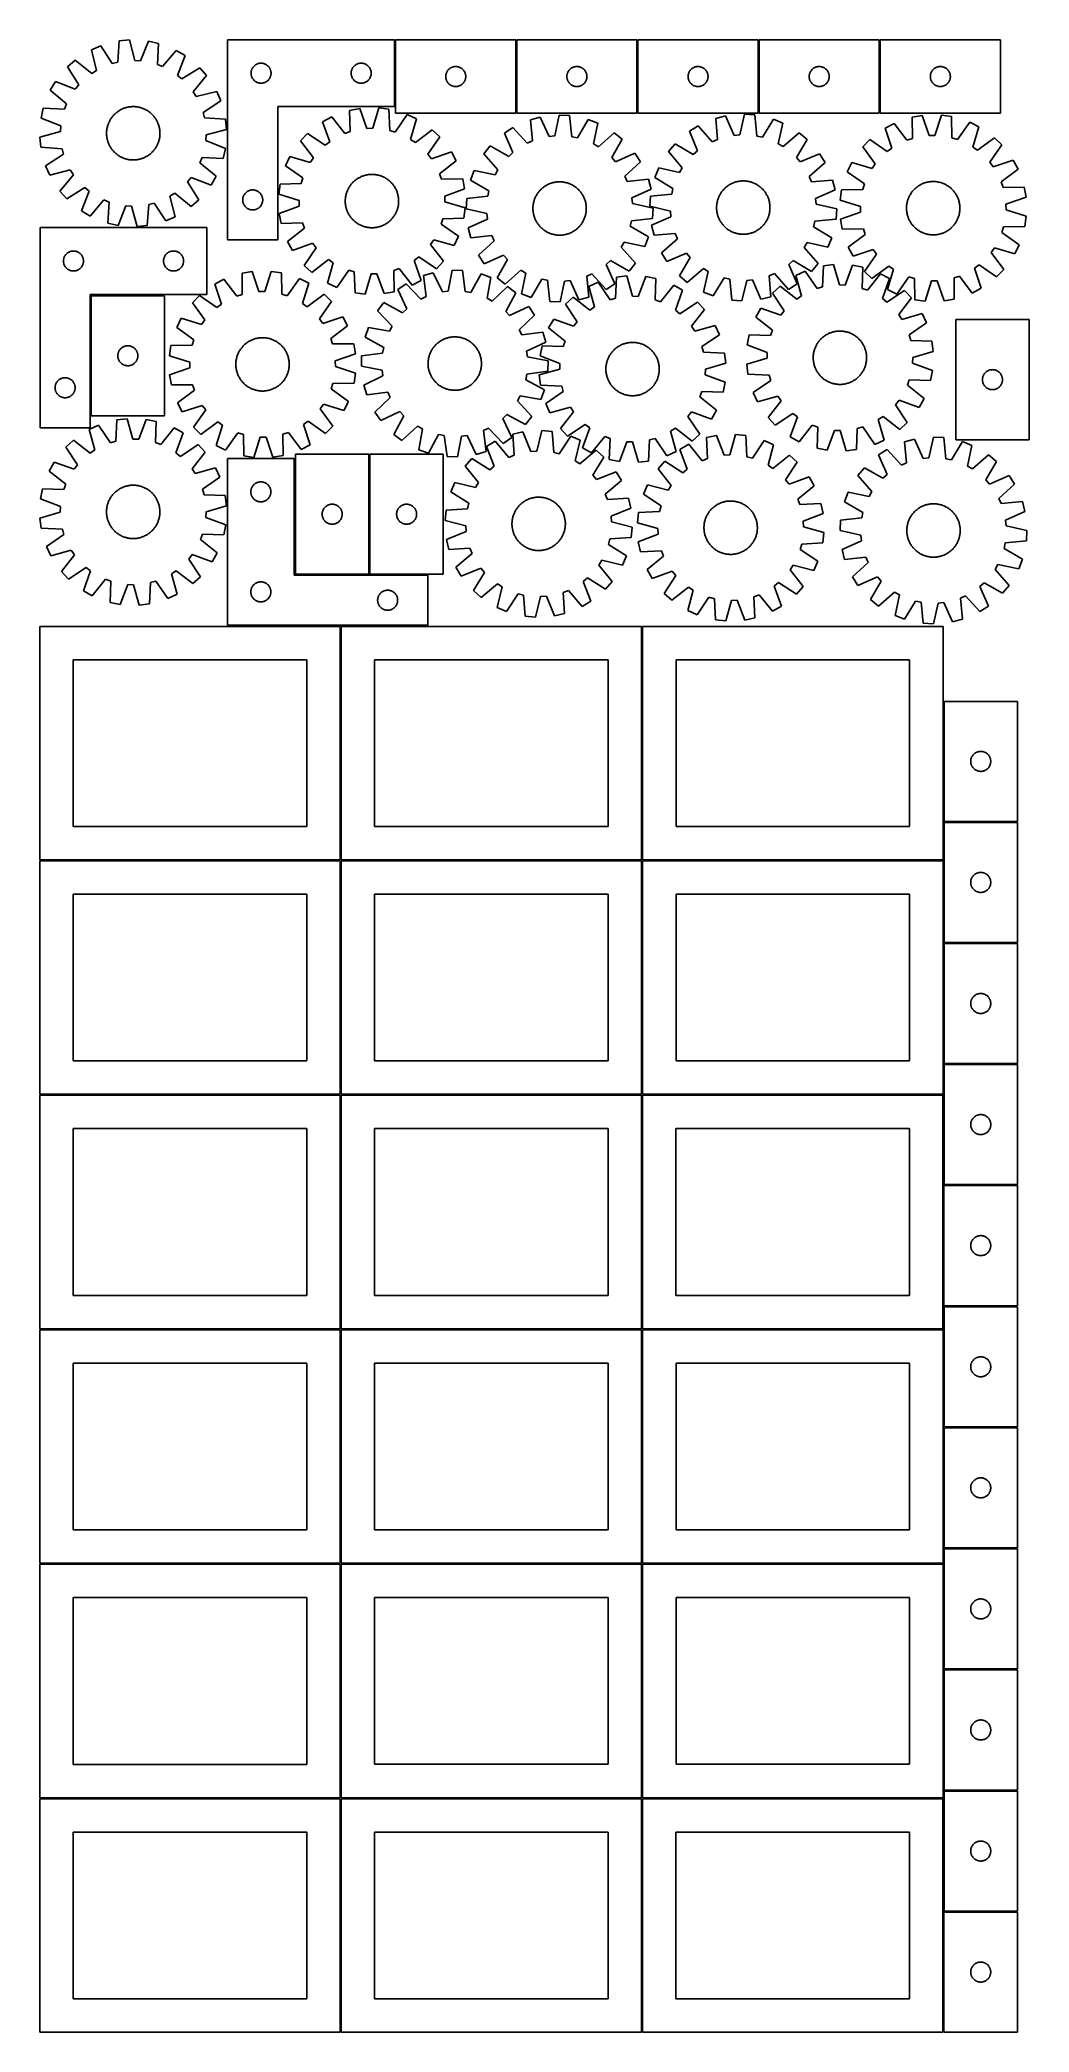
# Model space of a CAD drawing. Header units: millimetres. Extents: x 7 to 1489, y 7 to 2993.
import ezdxf

# ---------------------------------------------------------------- set-up
doc = ezdxf.new("R2010")
doc.units = ezdxf.units.MM
doc.layers.add('COMMON', color=5, linetype='CONTINUOUS', true_color=0x0000ff)
doc.layers.add('CUT', color=7, linetype='CONTINUOUS', true_color=0x000000)

msp = doc.modelspace()

# ---------------------------------------------------------------- linework, layer by layer
at = {"layer": 'COMMON'}
for p, q in [((720.318447, 2883.444127), (720.318447, 2993.444127)), ((901.818447, 2993.444127), (901.818447, 2883.444127)), ((1083.318449, 2883.444127), (1083.318449, 2993.444127)), ((1264.818449, 2993.444127), (1264.818449, 2883.444127)), ((82.561483, 2609.816677), (82.561483, 2429.816677)), ((500.208525, 2372.280793), (500.208525, 2192.280793)), ((389.458525, 2191.530792), (499.458525, 2191.530792)), ((500.958526, 2191.530792), (587.570161, 2191.530792)), ((457.324234, 2114.099136), (457.324234, 1764.123915)), ((908.824235, 2114.123915), (908.824235, 1764.141859)), ((1360.324236, 2001.723055), (1360.324236, 1821.723055)), ((1360.324236, 1820.223054), (1360.324236, 1764.141859)), ((1471.074237, 1820.973055), (1361.074237, 1820.973055)), ((6.574234, 1763.349135), (456.574234, 1763.349135)), ((457.324234, 1762.599135), (457.324234, 1412.623914)), ((458.074235, 1763.373914), (908.074235, 1763.373914)), ((908.824235, 1762.623914), (908.824235, 1412.641858)), ((909.574236, 1763.391858), (1359.574236, 1763.391858)), ((1360.324236, 1762.641858), (1360.324236, 1640.223054)), ((1360.324236, 1638.723053), (1360.324236, 1458.723053)), ((1361.074237, 1639.473053), (1471.074237, 1639.473053)), ((1361.099121, 1457.973052), (1471.074237, 1457.973052)), ((456.549607, 1411.849135), (6.574234, 1411.849135)), ((457.299608, 1061.123913), (457.299608, 1411.099134)), ((458.074235, 1411.873913), (908.049608, 1411.873913)), ((908.799608, 1411.123913), (908.799608, 1061.141857)), ((909.574236, 1411.891857), (1359.549609, 1411.891857)), ((1360.299609, 1275.673493), (1360.299609, 1095.673493)), ((457.324234, 1059.52478), (457.324234, 709.549513)), ((908.824235, 1059.549513), (908.824235, 709.549513)), ((1360.324236, 1059.549513), (1360.324236, 914.049565)), ((1360.324236, 912.549564), (1360.324236, 732.549564)), ((1361.074237, 913.299564), (1471.074237, 913.299564)), ((1360.324236, 731.049563), (1360.324236, 709.549513)), ((1361.074237, 731.799563), (1471.074237, 731.799563)), ((6.574234, 708.774779), (456.574234, 708.774779)), ((457.324234, 708.024779), (457.324234, 358.049512)), ((458.074235, 708.799512), (908.074235, 708.799512)), ((908.824235, 708.049512), (908.824235, 358.049512)), ((909.574236, 708.799512), (1359.574236, 708.799512)), ((1360.324236, 708.049512), (1360.324236, 551.049563)), ((1360.324236, 549.549562), (1360.324236, 369.549562)), ((1361.074237, 550.299562), (1471.074237, 550.299562)), ((1360.324236, 368.049561), (1360.324236, 358.049512)), ((1361.074237, 368.799561), (1471.074237, 368.799561)), ((6.574234, 357.274778), (456.549607, 357.274778)), ((457.299607, 356.524778), (457.299607, 6.549511)), ((458.074235, 357.299511), (908.049608, 357.299511)), ((908.799608, 356.549511), (908.799608, 6.549511)), ((909.574236, 357.299511), (1359.549609, 357.299511)), ((1360.299609, 186.549511), (1360.299609, 6.549511)), ((1361.074237, 187.299511), (1471.04961, 187.299511))]:
    msp.add_line(p, q, dxfattribs=at)
at = {"layer": 'CUT'}
for p, q in [((125.495747, 2991.775399), (123.359703, 2960.082938)), ((140.811982, 2993.239464), (125.495747, 2991.775399)), ((148.91339, 2962.525592), (140.811982, 2993.239464)), ((169.296383, 2991.477453), (157.471376, 2961.996205)), ((184.31541, 2988.136885), (169.296383, 2991.477453)), ((182.529199, 2956.422784), (184.31541, 2988.136885)), ((287.879598, 2993.443626), (287.879598, 2693.443626)), ((537.879598, 2993.443626), (287.879598, 2993.443626)), ((537.879598, 2893.443626), (537.879598, 2993.443626)), ((719.568446, 2993.444127), (539.568446, 2993.444127)), ((539.568446, 2993.444127), (539.568446, 2883.444127)), ((719.568446, 2883.444127), (719.568446, 2993.444127)), ((901.068447, 2993.444127), (721.068447, 2993.444127)), ((721.068447, 2993.444127), (721.068447, 2883.444127)), ((901.068447, 2883.444127), (901.068447, 2993.444127)), ((1082.568448, 2993.444127), (902.568448, 2993.444127)), ((902.568448, 2993.444127), (902.568448, 2883.444127)), ((1082.568448, 2883.444127), (1082.568448, 2993.444127)), ((1264.068449, 2993.444127), (1084.068449, 2993.444127)), ((1084.068449, 2993.444127), (1084.068449, 2883.444127)), ((1264.068449, 2883.444127), (1264.068449, 2993.444127)), ((1445.56845, 2993.444127), (1265.56845, 2993.444127)), ((1265.56845, 2993.444127), (1265.56845, 2883.444127)), ((1445.56845, 2883.444127), (1445.56845, 2993.444127)), ((59.666746, 2963.206407), (48.136207, 2953.019296)), ((84.274084, 2943.120251), (59.666746, 2963.206407)), ((97.860979, 2984.649007), (83.746795, 2978.523621)), ((83.746795, 2978.523621), (91.508806, 2947.722226)), ((115.056985, 2957.941852), (97.860979, 2984.649007)), ((123.359703, 2960.082938), (115.056985, 2957.941852)), ((157.471376, 2961.996205), (148.91339, 2962.525592)), ((210.861194, 2977.658948), (190.504737, 2953.274744)), ((224.112845, 2969.840745), (210.861194, 2977.658948)), ((212.613861, 2940.230812), (224.112845, 2969.840745)), ((331.173192, 2956.860933), (331.87279, 2957.18838)), ((331.87279, 2957.18838), (332.588317, 2957.479379)), ((332.588317, 2957.479379), (333.317876, 2957.733157)), ((333.317876, 2957.733157), (334.059532, 2957.949042)), ((334.059532, 2957.949042), (334.811317, 2958.126462)), ((334.811317, 2958.126462), (335.57124, 2958.264945)), ((335.57124, 2958.264945), (336.337284, 2958.364125)), ((336.337284, 2958.364125), (337.107417, 2958.423738)), ((337.107417, 2958.423738), (337.879598, 2958.443626)), ((337.879598, 2958.443626), (338.65178, 2958.423738)), ((338.65178, 2958.423738), (339.421913, 2958.364125)), ((339.421913, 2958.364125), (340.187957, 2958.264945)), ((340.187957, 2958.264945), (340.947879, 2958.126462)), ((340.947879, 2958.126462), (341.699665, 2957.949042)), ((341.699665, 2957.949042), (342.441321, 2957.733157)), ((342.441321, 2957.733157), (343.17088, 2957.479379)), ((343.17088, 2957.479379), (343.886407, 2957.18838)), ((343.886407, 2957.18838), (344.586005, 2956.860933)), ((481.173192, 2956.860933), (481.87279, 2957.18838)), ((481.87279, 2957.18838), (482.588317, 2957.479379)), ((482.588317, 2957.479379), (483.317876, 2957.733157)), ((483.317876, 2957.733157), (484.059532, 2957.949042)), ((484.059532, 2957.949042), (484.811317, 2958.126462)), ((484.811317, 2958.126462), (485.57124, 2958.264945)), ((485.57124, 2958.264945), (486.337284, 2958.364125)), ((486.337284, 2958.364125), (487.107417, 2958.423738)), ((487.107417, 2958.423738), (487.879598, 2958.443626)), ((487.879598, 2958.443626), (488.65178, 2958.423738)), ((488.65178, 2958.423738), (489.421913, 2958.364125)), ((489.421913, 2958.364125), (490.187957, 2958.264945)), ((490.187957, 2958.264945), (490.947879, 2958.126462)), ((490.947879, 2958.126462), (491.699665, 2957.949042)), ((491.699665, 2957.949042), (492.441321, 2957.733157)), ((492.441321, 2957.733157), (493.17088, 2957.479379)), ((493.17088, 2957.479379), (493.886407, 2957.18838)), ((493.886407, 2957.18838), (494.586005, 2956.860933)), ((29.967999, 2931.010616), (22.149795, 2917.758965)), ((59.577932, 2919.511632), (29.967999, 2931.010616)), ((48.136207, 2953.019296), (65.036473, 2926.124022)), ((91.508806, 2947.722226), (84.274084, 2943.120251)), ((190.504737, 2953.274744), (182.529199, 2956.422784)), ((219.226251, 2934.772271), (212.613861, 2940.230812)), ((246.121525, 2951.672537), (219.226251, 2934.772271)), ((236.22248, 2915.53466), (256.308636, 2940.141998)), ((256.308636, 2940.141998), (246.121525, 2951.672537)), ((322.884571, 2943.829845), (322.924336, 2944.601258)), ((322.884571, 2943.057408), (322.884571, 2943.829845)), ((322.924336, 2942.285994), (322.884571, 2943.057408)), ((322.924336, 2944.601258), (323.003758, 2945.369602)), ((323.003758, 2941.517651), (322.924336, 2942.285994)), ((323.003758, 2945.369602), (323.122629, 2946.132838)), ((323.122629, 2940.754415), (323.003758, 2941.517651)), ((323.122629, 2946.132838), (323.280633, 2946.888943)), ((323.280633, 2939.99831), (323.122629, 2940.754415)), ((323.280633, 2946.888943), (323.47735, 2947.635911)), ((323.47735, 2939.251342), (323.280633, 2939.99831)), ((323.47735, 2947.635911), (323.71226, 2948.371762)), ((323.71226, 2938.515491), (323.47735, 2939.251342)), ((323.71226, 2948.371762), (323.984739, 2949.094545)), ((323.984739, 2937.792708), (323.71226, 2938.515491)), ((323.984739, 2949.094545), (324.294065, 2949.802342)), ((324.294065, 2937.084911), (323.984739, 2937.792708)), ((324.294065, 2949.802342), (324.639416, 2950.493278)), ((324.639416, 2936.393975), (324.294065, 2937.084911)), ((324.639416, 2950.493278), (325.019879, 2951.165518)), ((325.019879, 2935.721734), (324.639416, 2936.393975)), ((325.019879, 2951.165518), (325.434443, 2951.817282)), ((325.434443, 2935.069971), (325.019879, 2935.721734)), ((325.434443, 2951.817282), (325.88201, 2952.446841)), ((325.88201, 2934.440412), (325.434443, 2935.069971)), ((325.88201, 2952.446841), (326.361392, 2953.052524)), ((326.361392, 2933.834729), (325.88201, 2934.440412)), ((326.361392, 2953.052524), (326.871318, 2953.632726)), ((326.871318, 2933.254526), (326.361392, 2933.834729)), ((326.871318, 2953.632726), (327.410436, 2954.185909)), ((327.410436, 2932.701344), (326.871318, 2933.254526)), ((327.410436, 2954.185909), (327.977317, 2954.710605)), ((327.977317, 2932.176647), (327.410436, 2932.701344)), ((327.977317, 2954.710605), (328.570456, 2955.205423)), ((328.570456, 2931.681829), (327.977317, 2932.176647)), ((328.570456, 2955.205423), (329.188282, 2955.669051)), ((329.188282, 2931.218201), (328.570456, 2931.681829)), ((329.188282, 2955.669051), (329.829156, 2956.10026)), ((329.829156, 2930.786993), (329.188282, 2931.218201)), ((329.829156, 2956.10026), (330.491377, 2956.497905)), ((330.491377, 2930.389348), (329.829156, 2930.786993)), ((330.491377, 2956.497905), (331.173192, 2956.860933)), ((331.173192, 2930.02632), (330.491377, 2930.389348)), ((331.87279, 2929.698873), (331.173192, 2930.02632)), ((332.588317, 2929.407874), (331.87279, 2929.698873)), ((333.317876, 2929.154096), (332.588317, 2929.407874)), ((334.059532, 2928.938211), (333.317876, 2929.154096)), ((334.811317, 2928.760791), (334.059532, 2928.938211)), ((335.57124, 2928.622308), (334.811317, 2928.760791)), ((336.337284, 2928.523128), (335.57124, 2928.622308)), ((337.107417, 2928.463515), (336.337284, 2928.523128)), ((337.879598, 2928.443626), (337.107417, 2928.463515)), ((338.65178, 2928.463515), (337.879598, 2928.443626)), ((339.421913, 2928.523128), (338.65178, 2928.463515)), ((340.187957, 2928.622308), (339.421913, 2928.523128)), ((340.947879, 2928.760791), (340.187957, 2928.622308)), ((341.699665, 2928.938211), (340.947879, 2928.760791)), ((342.441321, 2929.154096), (341.699665, 2928.938211)), ((343.17088, 2929.407874), (342.441321, 2929.154096)), ((343.886407, 2929.698873), (343.17088, 2929.407874)), ((344.586005, 2930.02632), (343.886407, 2929.698873)), ((344.586005, 2956.860933), (345.267819, 2956.497905)), ((345.267819, 2930.389348), (344.586005, 2930.02632)), ((345.267819, 2956.497905), (345.930041, 2956.10026)), ((345.930041, 2930.786993), (345.267819, 2930.389348)), ((345.930041, 2956.10026), (346.570915, 2955.669051)), ((346.570915, 2931.218201), (345.930041, 2930.786993)), ((346.570915, 2955.669051), (347.188741, 2955.205423)), ((347.188741, 2931.681829), (346.570915, 2931.218201)), ((347.188741, 2955.205423), (347.78188, 2954.710605)), ((347.78188, 2932.176647), (347.188741, 2931.681829)), ((347.78188, 2954.710605), (348.348761, 2954.185909)), ((348.348761, 2932.701344), (347.78188, 2932.176647)), ((348.348761, 2954.185909), (348.887879, 2953.632726)), ((348.887879, 2933.254526), (348.348761, 2932.701344)), ((348.887879, 2953.632726), (349.397805, 2953.052524)), ((349.397805, 2933.834729), (348.887879, 2933.254526)), ((349.397805, 2953.052524), (349.877187, 2952.446841)), ((349.877187, 2934.440412), (349.397805, 2933.834729)), ((349.877187, 2952.446841), (350.324754, 2951.817282)), ((350.324754, 2935.069971), (349.877187, 2934.440412)), ((350.324754, 2951.817282), (350.739318, 2951.165518)), ((350.739318, 2935.721734), (350.324754, 2935.069971)), ((350.739318, 2951.165518), (351.11978, 2950.493278)), ((351.11978, 2936.393975), (350.739318, 2935.721734)), ((351.11978, 2950.493278), (351.465132, 2949.802342)), ((351.465132, 2937.084911), (351.11978, 2936.393975)), ((351.465132, 2949.802342), (351.774458, 2949.094545)), ((351.774458, 2937.792708), (351.465132, 2937.084911)), ((351.774458, 2949.094545), (352.046937, 2948.371762)), ((352.046937, 2938.515491), (351.774458, 2937.792708)), ((352.046937, 2948.371762), (352.281847, 2947.635911)), ((352.281847, 2939.251342), (352.046937, 2938.515491)), ((352.281847, 2947.635911), (352.478564, 2946.888943)), ((352.478564, 2939.99831), (352.281847, 2939.251342)), ((352.478564, 2946.888943), (352.636568, 2946.132838)), ((352.636568, 2940.754415), (352.478564, 2939.99831)), ((352.636568, 2946.132838), (352.755439, 2945.369602)), ((352.755439, 2941.517651), (352.636568, 2940.754415)), ((352.755439, 2945.369602), (352.834861, 2944.601258)), ((352.834861, 2942.285994), (352.755439, 2941.517651)), ((352.834861, 2944.601258), (352.874625, 2943.829845)), ((352.874625, 2943.057408), (352.834861, 2942.285994)), ((352.874625, 2943.829845), (352.874625, 2943.057408)), ((472.884571, 2943.829845), (472.924336, 2944.601258)), ((472.884571, 2943.057408), (472.884571, 2943.829845)), ((472.924336, 2942.285994), (472.884571, 2943.057408)), ((472.924336, 2944.601258), (473.003758, 2945.369602)), ((473.003758, 2941.517651), (472.924336, 2942.285994)), ((473.003758, 2945.369602), (473.122629, 2946.132838)), ((473.122629, 2940.754415), (473.003758, 2941.517651)), ((473.122629, 2946.132838), (473.280633, 2946.888943)), ((473.280633, 2939.99831), (473.122629, 2940.754415)), ((473.280633, 2946.888943), (473.47735, 2947.635911)), ((473.47735, 2939.251342), (473.280633, 2939.99831)), ((473.47735, 2947.635911), (473.71226, 2948.371762)), ((473.71226, 2938.515491), (473.47735, 2939.251342)), ((473.71226, 2948.371762), (473.984739, 2949.094545)), ((473.984739, 2937.792708), (473.71226, 2938.515491)), ((473.984739, 2949.094545), (474.294065, 2949.802342)), ((474.294065, 2937.084911), (473.984739, 2937.792708)), ((474.294065, 2949.802342), (474.639416, 2950.493278)), ((474.639416, 2936.393975), (474.294065, 2937.084911)), ((474.639416, 2950.493278), (475.019879, 2951.165518)), ((475.019879, 2935.721734), (474.639416, 2936.393975)), ((475.019879, 2951.165518), (475.434443, 2951.817282)), ((475.434443, 2935.069971), (475.019879, 2935.721734)), ((475.434443, 2951.817282), (475.88201, 2952.446841)), ((475.88201, 2934.440412), (475.434443, 2935.069971)), ((475.88201, 2952.446841), (476.361392, 2953.052524)), ((476.361392, 2933.834729), (475.88201, 2934.440412)), ((476.361392, 2953.052524), (476.871318, 2953.632726)), ((476.871318, 2933.254526), (476.361392, 2933.834729)), ((476.871318, 2953.632726), (477.410436, 2954.185909)), ((477.410436, 2932.701344), (476.871318, 2933.254526)), ((477.410436, 2954.185909), (477.977317, 2954.710605)), ((477.977317, 2932.176647), (477.410436, 2932.701344)), ((477.977317, 2954.710605), (478.570456, 2955.205423)), ((478.570456, 2931.681829), (477.977317, 2932.176647)), ((478.570456, 2955.205423), (479.188282, 2955.669051)), ((479.188282, 2931.218201), (478.570456, 2931.681829)), ((479.188282, 2955.669051), (479.829156, 2956.10026)), ((479.829156, 2930.786993), (479.188282, 2931.218201)), ((479.829156, 2956.10026), (480.491377, 2956.497905)), ((480.491377, 2930.389348), (479.829156, 2930.786993)), ((480.491377, 2956.497905), (481.173192, 2956.860933)), ((481.173192, 2930.02632), (480.491377, 2930.389348)), ((481.87279, 2929.698873), (481.173192, 2930.02632)), ((482.588317, 2929.407874), (481.87279, 2929.698873)), ((483.317876, 2929.154096), (482.588317, 2929.407874)), ((484.059532, 2928.938211), (483.317876, 2929.154096)), ((484.811317, 2928.760791), (484.059532, 2928.938211)), ((485.57124, 2928.622308), (484.811317, 2928.760791)), ((486.337284, 2928.523128), (485.57124, 2928.622308)), ((487.107417, 2928.463515), (486.337284, 2928.523128)), ((487.879598, 2928.443626), (487.107417, 2928.463515)), ((488.65178, 2928.463515), (487.879598, 2928.443626)), ((489.421913, 2928.523128), (488.65178, 2928.463515)), ((490.187957, 2928.622308), (489.421913, 2928.523128)), ((490.947879, 2928.760791), (490.187957, 2928.622308)), ((491.699665, 2928.938211), (490.947879, 2928.760791)), ((492.441321, 2929.154096), (491.699665, 2928.938211)), ((493.17088, 2929.407874), (492.441321, 2929.154096)), ((493.886407, 2929.698873), (493.17088, 2929.407874)), ((494.586005, 2930.02632), (493.886407, 2929.698873)), ((494.586005, 2956.860933), (495.267819, 2956.497905)), ((495.267819, 2930.389348), (494.586005, 2930.02632)), ((495.267819, 2956.497905), (495.930041, 2956.10026)), ((495.930041, 2930.786993), (495.267819, 2930.389348)), ((495.930041, 2956.10026), (496.570915, 2955.669051)), ((496.570915, 2931.218201), (495.930041, 2930.786993)), ((496.570915, 2955.669051), (497.188741, 2955.205423)), ((497.188741, 2931.681829), (496.570915, 2931.218201)), ((497.188741, 2955.205423), (497.78188, 2954.710605)), ((497.78188, 2932.176647), (497.188741, 2931.681829)), ((497.78188, 2954.710605), (498.348761, 2954.185909)), ((498.348761, 2932.701344), (497.78188, 2932.176647)), ((498.348761, 2954.185909), (498.887879, 2953.632726)), ((498.887879, 2933.254526), (498.348761, 2932.701344)), ((498.887879, 2953.632726), (499.397805, 2953.052524)), ((499.397805, 2933.834729), (498.887879, 2933.254526)), ((499.397805, 2953.052524), (499.877187, 2952.446841)), ((499.877187, 2934.440412), (499.397805, 2933.834729)), ((499.877187, 2952.446841), (500.324754, 2951.817282)), ((500.324754, 2935.069971), (499.877187, 2934.440412)), ((500.324754, 2951.817282), (500.739318, 2951.165518)), ((500.739318, 2935.721734), (500.324754, 2935.069971)), ((500.739318, 2951.165518), (501.11978, 2950.493278)), ((501.11978, 2936.393975), (500.739318, 2935.721734)), ((501.11978, 2950.493278), (501.465132, 2949.802342)), ((501.465132, 2937.084911), (501.11978, 2936.393975)), ((501.465132, 2949.802342), (501.774458, 2949.094545)), ((501.774458, 2937.792708), (501.465132, 2937.084911)), ((501.774458, 2949.094545), (502.046937, 2948.371762)), ((502.046937, 2938.515491), (501.774458, 2937.792708)), ((502.046937, 2948.371762), (502.281847, 2947.635911)), ((502.281847, 2939.251342), (502.046937, 2938.515491)), ((502.281847, 2947.635911), (502.478564, 2946.888943)), ((502.478564, 2939.99831), (502.281847, 2939.251342)), ((502.478564, 2946.888943), (502.636568, 2946.132838)), ((502.636568, 2940.754415), (502.478564, 2939.99831)), ((502.636568, 2946.132838), (502.755439, 2945.369602)), ((502.755439, 2941.517651), (502.636568, 2940.754415)), ((502.755439, 2945.369602), (502.834861, 2944.601258)), ((502.834861, 2942.285994), (502.755439, 2941.517651)), ((502.834861, 2944.601258), (502.874625, 2943.829845)), ((502.874625, 2943.057408), (502.834861, 2942.285994)), ((502.874625, 2943.829845), (502.874625, 2943.057408)), ((614.568446, 2938.444127), (614.588335, 2939.216308)), ((614.588335, 2937.671945), (614.568446, 2938.444127)), ((614.588335, 2939.216308), (614.647948, 2939.986442)), ((614.647948, 2936.901812), (614.588335, 2937.671945)), ((614.647948, 2939.986442), (614.747128, 2940.752485)), ((614.747128, 2936.135768), (614.647948, 2936.901812)), ((614.747128, 2940.752485), (614.885611, 2941.512408)), ((614.885611, 2935.375846), (614.747128, 2936.135768)), ((614.885611, 2941.512408), (615.06303, 2942.264193)), ((615.06303, 2934.62406), (614.885611, 2935.375846)), ((615.06303, 2942.264193), (615.278915, 2943.005849)), ((615.278915, 2933.882404), (615.06303, 2934.62406)), ((615.278915, 2943.005849), (615.532694, 2943.735408)), ((615.532694, 2933.152845), (615.278915, 2933.882404)), ((615.532694, 2943.735408), (615.823693, 2944.450935)), ((615.823693, 2932.437318), (615.532694, 2933.152845)), ((615.823693, 2944.450935), (616.15114, 2945.150534)), ((616.15114, 2931.73772), (615.823693, 2932.437318)), ((616.15114, 2945.150534), (616.514168, 2945.832348)), ((616.514168, 2931.055906), (616.15114, 2931.73772)), ((616.514168, 2945.832348), (616.911813, 2946.49457)), ((616.911813, 2930.393684), (616.514168, 2931.055906)), ((616.911813, 2946.49457), (617.343021, 2947.135443)), ((617.343021, 2929.75281), (616.911813, 2930.393684)), ((617.343021, 2947.135443), (617.806649, 2947.753269)), ((617.806649, 2929.134984), (617.343021, 2929.75281)), ((617.806649, 2947.753269), (618.301467, 2948.346408)), ((618.301467, 2928.541845), (617.806649, 2929.134984)), ((618.301467, 2948.346408), (618.826163, 2948.913289)), ((618.826163, 2927.974964), (618.301467, 2928.541845)), ((618.826163, 2948.913289), (619.379346, 2949.452407)), ((619.379346, 2927.435846), (618.826163, 2927.974964)), ((619.379346, 2949.452407), (619.959548, 2949.962333)), ((619.959548, 2926.92592), (619.379346, 2927.435846)), ((619.959548, 2949.962333), (620.565232, 2950.441715)), ((620.565232, 2950.441715), (621.19479, 2950.889282)), ((621.19479, 2950.889282), (621.846554, 2951.303846)), ((621.846554, 2951.303846), (622.518795, 2951.684309)), ((622.518795, 2951.684309), (623.20973, 2952.029661)), ((623.20973, 2952.029661), (623.917528, 2952.338986)), ((623.917528, 2952.338986), (624.64031, 2952.611465)), ((624.64031, 2952.611465), (625.376162, 2952.846375)), ((625.376162, 2952.846375), (626.12313, 2953.043092)), ((626.12313, 2953.043092), (626.879235, 2953.201096)), ((626.879235, 2953.201096), (627.642471, 2953.319967)), ((627.642471, 2953.319967), (628.410814, 2953.39939)), ((628.410814, 2953.39939), (629.182227, 2953.439154)), ((629.182227, 2953.439154), (629.954665, 2953.439154)), ((629.954665, 2953.439154), (630.726078, 2953.39939)), ((630.726078, 2953.39939), (631.494421, 2953.319967)), ((631.494421, 2953.319967), (632.257657, 2953.201096)), ((632.257657, 2953.201096), (633.013762, 2953.043092)), ((633.013762, 2953.043092), (633.760731, 2952.846375)), ((633.760731, 2952.846375), (634.496582, 2952.611465)), ((634.496582, 2952.611465), (635.219365, 2952.338986)), ((635.219365, 2952.338986), (635.927162, 2952.029661)), ((635.927162, 2952.029661), (636.618097, 2951.684309)), ((636.618097, 2951.684309), (637.290338, 2951.303846)), ((637.290338, 2951.303846), (637.942102, 2950.889282)), ((637.942102, 2950.889282), (638.57166, 2950.441715)), ((638.57166, 2950.441715), (639.177344, 2949.962333)), ((639.177344, 2949.962333), (639.757546, 2949.452407)), ((639.757546, 2927.435846), (639.177344, 2926.92592)), ((639.757546, 2949.452407), (640.310729, 2948.913289)), ((640.310729, 2927.974964), (639.757546, 2927.435846)), ((640.310729, 2948.913289), (640.835425, 2948.346408)), ((640.835425, 2928.541845), (640.310729, 2927.974964)), ((640.835425, 2948.346408), (641.330243, 2947.753269)), ((641.330243, 2929.134984), (640.835425, 2928.541845)), ((641.330243, 2947.753269), (641.793871, 2947.135443)), ((641.793871, 2929.75281), (641.330243, 2929.134984)), ((641.793871, 2947.135443), (642.22508, 2946.49457)), ((642.22508, 2930.393684), (641.793871, 2929.75281)), ((642.22508, 2946.49457), (642.622725, 2945.832348)), ((642.622725, 2931.055906), (642.22508, 2930.393684)), ((642.622725, 2945.832348), (642.985752, 2945.150534)), ((642.985752, 2931.73772), (642.622725, 2931.055906)), ((642.985752, 2945.150534), (643.3132, 2944.450935)), ((643.3132, 2932.437318), (642.985752, 2931.73772)), ((643.3132, 2944.450935), (643.604198, 2943.735408)), ((643.604198, 2933.152845), (643.3132, 2932.437318)), ((643.604198, 2943.735408), (643.857977, 2943.005849)), ((643.857977, 2933.882404), (643.604198, 2933.152845)), ((643.857977, 2943.005849), (644.073862, 2942.264193)), ((644.073862, 2934.62406), (643.857977, 2933.882404)), ((644.073862, 2942.264193), (644.251281, 2941.512408)), ((644.251281, 2935.375846), (644.073862, 2934.62406)), ((644.251281, 2941.512408), (644.389765, 2940.752485)), ((644.389765, 2936.135768), (644.251281, 2935.375846)), ((644.389765, 2940.752485), (644.488944, 2939.986442)), ((644.488944, 2936.901812), (644.389765, 2936.135768)), ((644.488944, 2939.986442), (644.548557, 2939.216308)), ((644.548557, 2937.671945), (644.488944, 2936.901812)), ((644.548557, 2939.216308), (644.568446, 2938.444127)), ((644.568446, 2938.444127), (644.548557, 2937.671945)), ((796.068447, 2938.444127), (796.088336, 2939.216308)), ((796.088336, 2937.671945), (796.068447, 2938.444127)), ((796.088336, 2939.216308), (796.147949, 2939.986442)), ((796.147949, 2936.901812), (796.088336, 2937.671945)), ((796.147949, 2939.986442), (796.247129, 2940.752485)), ((796.247129, 2936.135768), (796.147949, 2936.901812)), ((796.247129, 2940.752485), (796.385612, 2941.512408)), ((796.385612, 2935.375846), (796.247129, 2936.135768)), ((796.385612, 2941.512408), (796.563031, 2942.264193)), ((796.563031, 2934.62406), (796.385612, 2935.375846)), ((796.563031, 2942.264193), (796.778916, 2943.005849)), ((796.778916, 2933.882404), (796.563031, 2934.62406)), ((796.778916, 2943.005849), (797.032695, 2943.735408)), ((797.032695, 2933.152845), (796.778916, 2933.882404)), ((797.032695, 2943.735408), (797.323694, 2944.450935)), ((797.323694, 2932.437318), (797.032695, 2933.152845)), ((797.323694, 2944.450935), (797.651141, 2945.150534)), ((797.651141, 2931.73772), (797.323694, 2932.437318)), ((797.651141, 2945.150534), (798.014169, 2945.832348)), ((798.014169, 2931.055906), (797.651141, 2931.73772)), ((798.014169, 2945.832348), (798.411814, 2946.49457)), ((798.411814, 2930.393684), (798.014169, 2931.055906)), ((798.411814, 2946.49457), (798.843022, 2947.135443)), ((798.843022, 2929.75281), (798.411814, 2930.393684)), ((798.843022, 2947.135443), (799.30665, 2947.753269)), ((799.30665, 2929.134984), (798.843022, 2929.75281)), ((799.30665, 2947.753269), (799.801468, 2948.346408)), ((799.801468, 2928.541845), (799.30665, 2929.134984)), ((799.801468, 2948.346408), (800.326164, 2948.913289)), ((800.326164, 2927.974964), (799.801468, 2928.541845)), ((800.326164, 2948.913289), (800.879347, 2949.452407)), ((800.879347, 2927.435846), (800.326164, 2927.974964)), ((800.879347, 2949.452407), (801.459549, 2949.962333)), ((801.459549, 2926.92592), (800.879347, 2927.435846)), ((801.459549, 2949.962333), (802.065233, 2950.441715)), ((802.065233, 2950.441715), (802.694791, 2950.889282)), ((802.694791, 2950.889282), (803.346555, 2951.303846)), ((803.346555, 2951.303846), (804.018796, 2951.684309)), ((804.018796, 2951.684309), (804.709731, 2952.029661)), ((804.709731, 2952.029661), (805.417529, 2952.338986)), ((805.417529, 2952.338986), (806.140311, 2952.611465)), ((806.140311, 2952.611465), (806.876163, 2952.846375)), ((806.876163, 2952.846375), (807.623131, 2953.043092)), ((807.623131, 2953.043092), (808.379236, 2953.201096)), ((808.379236, 2953.201096), (809.142472, 2953.319967)), ((809.142472, 2953.319967), (809.910815, 2953.39939)), ((809.910815, 2953.39939), (810.682228, 2953.439154)), ((810.682228, 2953.439154), (811.454666, 2953.439154)), ((811.454666, 2953.439154), (812.226079, 2953.39939)), ((812.226079, 2953.39939), (812.994422, 2953.319967)), ((812.994422, 2953.319967), (813.757658, 2953.201096)), ((813.757658, 2953.201096), (814.513763, 2953.043092)), ((814.513763, 2953.043092), (815.260732, 2952.846375)), ((815.260732, 2952.846375), (815.996583, 2952.611465)), ((815.996583, 2952.611465), (816.719366, 2952.338986)), ((816.719366, 2952.338986), (817.427163, 2952.029661)), ((817.427163, 2952.029661), (818.118098, 2951.684309)), ((818.118098, 2951.684309), (818.790339, 2951.303846)), ((818.790339, 2951.303846), (819.442103, 2950.889282)), ((819.442103, 2950.889282), (820.071661, 2950.441715)), ((820.071661, 2950.441715), (820.677345, 2949.962333)), ((820.677345, 2949.962333), (821.257547, 2949.452407)), ((821.257547, 2927.435846), (820.677345, 2926.92592)), ((821.257547, 2949.452407), (821.81073, 2948.913289)), ((821.81073, 2927.974964), (821.257547, 2927.435846)), ((821.81073, 2948.913289), (822.335426, 2948.346408)), ((822.335426, 2928.541845), (821.81073, 2927.974964)), ((822.335426, 2948.346408), (822.830244, 2947.753269)), ((822.830244, 2929.134984), (822.335426, 2928.541845)), ((822.830244, 2947.753269), (823.293872, 2947.135443)), ((823.293872, 2929.75281), (822.830244, 2929.134984)), ((823.293872, 2947.135443), (823.725081, 2946.49457)), ((823.725081, 2930.393684), (823.293872, 2929.75281)), ((823.725081, 2946.49457), (824.122726, 2945.832348)), ((824.122726, 2931.055906), (823.725081, 2930.393684)), ((824.122726, 2945.832348), (824.485753, 2945.150534)), ((824.485753, 2931.73772), (824.122726, 2931.055906)), ((824.485753, 2945.150534), (824.813201, 2944.450935)), ((824.813201, 2932.437318), (824.485753, 2931.73772)), ((824.813201, 2944.450935), (825.104199, 2943.735408)), ((825.104199, 2933.152845), (824.813201, 2932.437318)), ((825.104199, 2943.735408), (825.357978, 2943.005849)), ((825.357978, 2933.882404), (825.104199, 2933.152845)), ((825.357978, 2943.005849), (825.573863, 2942.264193)), ((825.573863, 2934.62406), (825.357978, 2933.882404)), ((825.573863, 2942.264193), (825.751282, 2941.512408)), ((825.751282, 2935.375846), (825.573863, 2934.62406)), ((825.751282, 2941.512408), (825.889766, 2940.752485)), ((825.889766, 2936.135768), (825.751282, 2935.375846)), ((825.889766, 2940.752485), (825.988945, 2939.986442)), ((825.988945, 2936.901812), (825.889766, 2936.135768)), ((825.988945, 2939.986442), (826.048558, 2939.216308)), ((826.048558, 2937.671945), (825.988945, 2936.901812)), ((826.048558, 2939.216308), (826.068447, 2938.444127)), ((826.068447, 2938.444127), (826.048558, 2937.671945)), ((977.568448, 2938.444127), (977.588337, 2939.216308)), ((977.588337, 2937.671945), (977.568448, 2938.444127)), ((977.588337, 2939.216308), (977.64795, 2939.986442)), ((977.64795, 2936.901812), (977.588337, 2937.671945)), ((977.64795, 2939.986442), (977.74713, 2940.752485)), ((977.74713, 2936.135768), (977.64795, 2936.901812)), ((977.74713, 2940.752485), (977.885613, 2941.512408)), ((977.885613, 2935.375846), (977.74713, 2936.135768)), ((977.885613, 2941.512408), (978.063032, 2942.264193)), ((978.063032, 2934.62406), (977.885613, 2935.375846)), ((978.063032, 2942.264193), (978.278917, 2943.005849)), ((978.278917, 2933.882404), (978.063032, 2934.62406)), ((978.278917, 2943.005849), (978.532696, 2943.735408)), ((978.532696, 2933.152845), (978.278917, 2933.882404)), ((978.532696, 2943.735408), (978.823695, 2944.450935)), ((978.823695, 2932.437318), (978.532696, 2933.152845)), ((978.823695, 2944.450935), (979.151142, 2945.150534)), ((979.151142, 2931.73772), (978.823695, 2932.437318)), ((979.151142, 2945.150534), (979.51417, 2945.832348)), ((979.51417, 2931.055906), (979.151142, 2931.73772)), ((979.51417, 2945.832348), (979.911815, 2946.49457)), ((979.911815, 2930.393684), (979.51417, 2931.055906)), ((979.911815, 2946.49457), (980.343023, 2947.135443)), ((980.343023, 2929.75281), (979.911815, 2930.393684)), ((980.343023, 2947.135443), (980.806651, 2947.753269)), ((980.806651, 2929.134984), (980.343023, 2929.75281)), ((980.806651, 2947.753269), (981.301469, 2948.346408)), ((981.301469, 2928.541845), (980.806651, 2929.134984)), ((981.301469, 2948.346408), (981.826165, 2948.913289)), ((981.826165, 2927.974964), (981.301469, 2928.541845)), ((981.826165, 2948.913289), (982.379348, 2949.452407)), ((982.379348, 2927.435846), (981.826165, 2927.974964)), ((982.379348, 2949.452407), (982.95955, 2949.962333)), ((982.95955, 2926.92592), (982.379348, 2927.435846)), ((982.95955, 2949.962333), (983.565234, 2950.441715)), ((983.565234, 2950.441715), (984.194792, 2950.889282)), ((984.194792, 2950.889282), (984.846556, 2951.303846)), ((984.846556, 2951.303846), (985.518797, 2951.684309)), ((985.518797, 2951.684309), (986.209732, 2952.029661)), ((986.209732, 2952.029661), (986.91753, 2952.338986)), ((986.91753, 2952.338986), (987.640312, 2952.611465)), ((987.640312, 2952.611465), (988.376164, 2952.846375)), ((988.376164, 2952.846375), (989.123132, 2953.043092)), ((989.123132, 2953.043092), (989.879237, 2953.201096)), ((989.879237, 2953.201096), (990.642473, 2953.319967)), ((990.642473, 2953.319967), (991.410816, 2953.39939)), ((991.410816, 2953.39939), (992.182229, 2953.439154)), ((992.182229, 2953.439154), (992.954667, 2953.439154)), ((992.954667, 2953.439154), (993.72608, 2953.39939)), ((993.72608, 2953.39939), (994.494423, 2953.319967)), ((994.494423, 2953.319967), (995.257659, 2953.201096)), ((995.257659, 2953.201096), (996.013764, 2953.043092)), ((996.013764, 2953.043092), (996.760733, 2952.846375)), ((996.760733, 2952.846375), (997.496584, 2952.611465)), ((997.496584, 2952.611465), (998.219367, 2952.338986)), ((998.219367, 2952.338986), (998.927164, 2952.029661)), ((998.927164, 2952.029661), (999.618099, 2951.684309)), ((999.618099, 2951.684309), (1000.29034, 2951.303846)), ((1000.29034, 2951.303846), (1000.942104, 2950.889282)), ((1000.942104, 2950.889282), (1001.571662, 2950.441715)), ((1001.571662, 2950.441715), (1002.177346, 2949.962333)), ((1002.177346, 2949.962333), (1002.757548, 2949.452407)), ((1002.757548, 2927.435846), (1002.177346, 2926.92592)), ((1002.757548, 2949.452407), (1003.310731, 2948.913289)), ((1003.310731, 2927.974964), (1002.757548, 2927.435846)), ((1003.310731, 2948.913289), (1003.835427, 2948.346408)), ((1003.835427, 2928.541845), (1003.310731, 2927.974964)), ((1003.835427, 2948.346408), (1004.330245, 2947.753269)), ((1004.330245, 2929.134984), (1003.835427, 2928.541845)), ((1004.330245, 2947.753269), (1004.793873, 2947.135443)), ((1004.793873, 2929.75281), (1004.330245, 2929.134984)), ((1004.793873, 2947.135443), (1005.225082, 2946.49457)), ((1005.225082, 2930.393684), (1004.793873, 2929.75281)), ((1005.225082, 2946.49457), (1005.622727, 2945.832348)), ((1005.622727, 2931.055906), (1005.225082, 2930.393684)), ((1005.622727, 2945.832348), (1005.985754, 2945.150534)), ((1005.985754, 2931.73772), (1005.622727, 2931.055906)), ((1005.985754, 2945.150534), (1006.313202, 2944.450935)), ((1006.313202, 2932.437318), (1005.985754, 2931.73772)), ((1006.313202, 2944.450935), (1006.6042, 2943.735408)), ((1006.6042, 2933.152845), (1006.313202, 2932.437318)), ((1006.6042, 2943.735408), (1006.857979, 2943.005849)), ((1006.857979, 2933.882404), (1006.6042, 2933.152845)), ((1006.857979, 2943.005849), (1007.073864, 2942.264193)), ((1007.073864, 2934.62406), (1006.857979, 2933.882404)), ((1007.073864, 2942.264193), (1007.251283, 2941.512408)), ((1007.251283, 2935.375846), (1007.073864, 2934.62406)), ((1007.251283, 2941.512408), (1007.389767, 2940.752485)), ((1007.389767, 2936.135768), (1007.251283, 2935.375846)), ((1007.389767, 2940.752485), (1007.488946, 2939.986442)), ((1007.488946, 2936.901812), (1007.389767, 2936.135768)), ((1007.488946, 2939.986442), (1007.548559, 2939.216308)), ((1007.548559, 2937.671945), (1007.488946, 2936.901812)), ((1007.548559, 2939.216308), (1007.568448, 2938.444127)), ((1007.568448, 2938.444127), (1007.548559, 2937.671945)), ((1159.068449, 2938.444127), (1159.088338, 2939.216308)), ((1159.088338, 2937.671945), (1159.068449, 2938.444127)), ((1159.088338, 2939.216308), (1159.147951, 2939.986442)), ((1159.147951, 2936.901812), (1159.088338, 2937.671945)), ((1159.147951, 2939.986442), (1159.247131, 2940.752485)), ((1159.247131, 2936.135768), (1159.147951, 2936.901812)), ((1159.247131, 2940.752485), (1159.385614, 2941.512408)), ((1159.385614, 2935.375846), (1159.247131, 2936.135768)), ((1159.385614, 2941.512408), (1159.563033, 2942.264193)), ((1159.563033, 2934.62406), (1159.385614, 2935.375846)), ((1159.563033, 2942.264193), (1159.778918, 2943.005849)), ((1159.778918, 2933.882404), (1159.563033, 2934.62406)), ((1159.778918, 2943.005849), (1160.032697, 2943.735408)), ((1160.032697, 2933.152845), (1159.778918, 2933.882404)), ((1160.032697, 2943.735408), (1160.323696, 2944.450935)), ((1160.323696, 2932.437318), (1160.032697, 2933.152845)), ((1160.323696, 2944.450935), (1160.651143, 2945.150534)), ((1160.651143, 2931.73772), (1160.323696, 2932.437318)), ((1160.651143, 2945.150534), (1161.014171, 2945.832348)), ((1161.014171, 2931.055906), (1160.651143, 2931.73772)), ((1161.014171, 2945.832348), (1161.411816, 2946.49457)), ((1161.411816, 2930.393684), (1161.014171, 2931.055906)), ((1161.411816, 2946.49457), (1161.843024, 2947.135443)), ((1161.843024, 2929.75281), (1161.411816, 2930.393684)), ((1161.843024, 2947.135443), (1162.306652, 2947.753269)), ((1162.306652, 2929.134984), (1161.843024, 2929.75281)), ((1162.306652, 2947.753269), (1162.80147, 2948.346408)), ((1162.80147, 2928.541845), (1162.306652, 2929.134984)), ((1162.80147, 2948.346408), (1163.326166, 2948.913289)), ((1163.326166, 2927.974964), (1162.80147, 2928.541845)), ((1163.326166, 2948.913289), (1163.879349, 2949.452407)), ((1163.879349, 2927.435846), (1163.326166, 2927.974964)), ((1163.879349, 2949.452407), (1164.459551, 2949.962333)), ((1164.459551, 2926.92592), (1163.879349, 2927.435846)), ((1164.459551, 2949.962333), (1165.065235, 2950.441715)), ((1165.065235, 2950.441715), (1165.694793, 2950.889282)), ((1165.694793, 2950.889282), (1166.346557, 2951.303846)), ((1166.346557, 2951.303846), (1167.018798, 2951.684309)), ((1167.018798, 2951.684309), (1167.709733, 2952.029661)), ((1167.709733, 2952.029661), (1168.417531, 2952.338986)), ((1168.417531, 2952.338986), (1169.140313, 2952.611465)), ((1169.140313, 2952.611465), (1169.876165, 2952.846375)), ((1169.876165, 2952.846375), (1170.623133, 2953.043092)), ((1170.623133, 2953.043092), (1171.379238, 2953.201096)), ((1171.379238, 2953.201096), (1172.142474, 2953.319967)), ((1172.142474, 2953.319967), (1172.910817, 2953.39939)), ((1172.910817, 2953.39939), (1173.68223, 2953.439154)), ((1173.68223, 2953.439154), (1174.454668, 2953.439154)), ((1174.454668, 2953.439154), (1175.226081, 2953.39939)), ((1175.226081, 2953.39939), (1175.994424, 2953.319967)), ((1175.994424, 2953.319967), (1176.75766, 2953.201096)), ((1176.75766, 2953.201096), (1177.513765, 2953.043092)), ((1177.513765, 2953.043092), (1178.260734, 2952.846375)), ((1178.260734, 2952.846375), (1178.996585, 2952.611465)), ((1178.996585, 2952.611465), (1179.719368, 2952.338986)), ((1179.719368, 2952.338986), (1180.427165, 2952.029661)), ((1180.427165, 2952.029661), (1181.1181, 2951.684309)), ((1181.1181, 2951.684309), (1181.790341, 2951.303846)), ((1181.790341, 2951.303846), (1182.442105, 2950.889282)), ((1182.442105, 2950.889282), (1183.071663, 2950.441715)), ((1183.071663, 2950.441715), (1183.677347, 2949.962333)), ((1183.677347, 2949.962333), (1184.257549, 2949.452407)), ((1184.257549, 2927.435846), (1183.677347, 2926.92592)), ((1184.257549, 2949.452407), (1184.810732, 2948.913289)), ((1184.810732, 2927.974964), (1184.257549, 2927.435846)), ((1184.810732, 2948.913289), (1185.335428, 2948.346408)), ((1185.335428, 2928.541845), (1184.810732, 2927.974964)), ((1185.335428, 2948.346408), (1185.830246, 2947.753269)), ((1185.830246, 2929.134984), (1185.335428, 2928.541845)), ((1185.830246, 2947.753269), (1186.293874, 2947.135443)), ((1186.293874, 2929.75281), (1185.830246, 2929.134984)), ((1186.293874, 2947.135443), (1186.725083, 2946.49457)), ((1186.725083, 2930.393684), (1186.293874, 2929.75281)), ((1186.725083, 2946.49457), (1187.122728, 2945.832348)), ((1187.122728, 2931.055906), (1186.725083, 2930.393684)), ((1187.122728, 2945.832348), (1187.485755, 2945.150534)), ((1187.485755, 2931.73772), (1187.122728, 2931.055906)), ((1187.485755, 2945.150534), (1187.813203, 2944.450935)), ((1187.813203, 2932.437318), (1187.485755, 2931.73772)), ((1187.813203, 2944.450935), (1188.104201, 2943.735408)), ((1188.104201, 2933.152845), (1187.813203, 2932.437318)), ((1188.104201, 2943.735408), (1188.35798, 2943.005849)), ((1188.35798, 2933.882404), (1188.104201, 2933.152845)), ((1188.35798, 2943.005849), (1188.573865, 2942.264193)), ((1188.573865, 2934.62406), (1188.35798, 2933.882404)), ((1188.573865, 2942.264193), (1188.751284, 2941.512408)), ((1188.751284, 2935.375846), (1188.573865, 2934.62406)), ((1188.751284, 2941.512408), (1188.889768, 2940.752485)), ((1188.889768, 2936.135768), (1188.751284, 2935.375846)), ((1188.889768, 2940.752485), (1188.988947, 2939.986442)), ((1188.988947, 2936.901812), (1188.889768, 2936.135768)), ((1188.988947, 2939.986442), (1189.04856, 2939.216308)), ((1189.04856, 2937.671945), (1188.988947, 2936.901812)), ((1189.04856, 2939.216308), (1189.068449, 2938.444127)), ((1189.068449, 2938.444127), (1189.04856, 2937.671945)), ((1340.56845, 2938.444127), (1340.588339, 2939.216308)), ((1340.588339, 2937.671945), (1340.56845, 2938.444127)), ((1340.588339, 2939.216308), (1340.647952, 2939.986442)), ((1340.647952, 2936.901812), (1340.588339, 2937.671945)), ((1340.647952, 2939.986442), (1340.747132, 2940.752485)), ((1340.747132, 2936.135768), (1340.647952, 2936.901812)), ((1340.747132, 2940.752485), (1340.885615, 2941.512408)), ((1340.885615, 2935.375846), (1340.747132, 2936.135768)), ((1340.885615, 2941.512408), (1341.063034, 2942.264193)), ((1341.063034, 2934.62406), (1340.885615, 2935.375846)), ((1341.063034, 2942.264193), (1341.278919, 2943.005849)), ((1341.278919, 2933.882404), (1341.063034, 2934.62406)), ((1341.278919, 2943.005849), (1341.532698, 2943.735408)), ((1341.532698, 2933.152845), (1341.278919, 2933.882404)), ((1341.532698, 2943.735408), (1341.823697, 2944.450935)), ((1341.823697, 2932.437318), (1341.532698, 2933.152845)), ((1341.823697, 2944.450935), (1342.151144, 2945.150534)), ((1342.151144, 2931.73772), (1341.823697, 2932.437318)), ((1342.151144, 2945.150534), (1342.514172, 2945.832348)), ((1342.514172, 2931.055906), (1342.151144, 2931.73772)), ((1342.514172, 2945.832348), (1342.911817, 2946.49457)), ((1342.911817, 2930.393684), (1342.514172, 2931.055906)), ((1342.911817, 2946.49457), (1343.343025, 2947.135443)), ((1343.343025, 2929.75281), (1342.911817, 2930.393684)), ((1343.343025, 2947.135443), (1343.806653, 2947.753269)), ((1343.806653, 2929.134984), (1343.343025, 2929.75281)), ((1343.806653, 2947.753269), (1344.301471, 2948.346408)), ((1344.301471, 2928.541845), (1343.806653, 2929.134984)), ((1344.301471, 2948.346408), (1344.826167, 2948.913289)), ((1344.826167, 2927.974964), (1344.301471, 2928.541845)), ((1344.826167, 2948.913289), (1345.37935, 2949.452407)), ((1345.37935, 2927.435846), (1344.826167, 2927.974964)), ((1345.37935, 2949.452407), (1345.959552, 2949.962333)), ((1345.959552, 2926.92592), (1345.37935, 2927.435846)), ((1345.959552, 2949.962333), (1346.565236, 2950.441715)), ((1346.565236, 2950.441715), (1347.194794, 2950.889282)), ((1347.194794, 2950.889282), (1347.846558, 2951.303846)), ((1347.846558, 2951.303846), (1348.518799, 2951.684309)), ((1348.518799, 2951.684309), (1349.209734, 2952.029661)), ((1349.209734, 2952.029661), (1349.917532, 2952.338986)), ((1349.917532, 2952.338986), (1350.640314, 2952.611465)), ((1350.640314, 2952.611465), (1351.376166, 2952.846375)), ((1351.376166, 2952.846375), (1352.123134, 2953.043092)), ((1352.123134, 2953.043092), (1352.879239, 2953.201096)), ((1352.879239, 2953.201096), (1353.642475, 2953.319967)), ((1353.642475, 2953.319967), (1354.410818, 2953.39939)), ((1354.410818, 2953.39939), (1355.182231, 2953.439154)), ((1355.182231, 2953.439154), (1355.954669, 2953.439154)), ((1355.954669, 2953.439154), (1356.726082, 2953.39939)), ((1356.726082, 2953.39939), (1357.494425, 2953.319967)), ((1357.494425, 2953.319967), (1358.257661, 2953.201096)), ((1358.257661, 2953.201096), (1359.013766, 2953.043092)), ((1359.013766, 2953.043092), (1359.760735, 2952.846375)), ((1359.760735, 2952.846375), (1360.496586, 2952.611465)), ((1360.496586, 2952.611465), (1361.219369, 2952.338986)), ((1361.219369, 2952.338986), (1361.927166, 2952.029661)), ((1361.927166, 2952.029661), (1362.618101, 2951.684309)), ((1362.618101, 2951.684309), (1363.290342, 2951.303846)), ((1363.290342, 2951.303846), (1363.942106, 2950.889282)), ((1363.942106, 2950.889282), (1364.571664, 2950.441715)), ((1364.571664, 2950.441715), (1365.177348, 2949.962333)), ((1365.177348, 2949.962333), (1365.75755, 2949.452407)), ((1365.75755, 2927.435846), (1365.177348, 2926.92592)), ((1365.75755, 2949.452407), (1366.310733, 2948.913289)), ((1366.310733, 2927.974964), (1365.75755, 2927.435846)), ((1366.310733, 2948.913289), (1366.835429, 2948.346408)), ((1366.835429, 2928.541845), (1366.310733, 2927.974964)), ((1366.835429, 2948.346408), (1367.330247, 2947.753269)), ((1367.330247, 2929.134984), (1366.835429, 2928.541845)), ((1367.330247, 2947.753269), (1367.793875, 2947.135443)), ((1367.793875, 2929.75281), (1367.330247, 2929.134984)), ((1367.793875, 2947.135443), (1368.225084, 2946.49457)), ((1368.225084, 2930.393684), (1367.793875, 2929.75281)), ((1368.225084, 2946.49457), (1368.622729, 2945.832348)), ((1368.622729, 2931.055906), (1368.225084, 2930.393684)), ((1368.622729, 2945.832348), (1368.985756, 2945.150534)), ((1368.985756, 2931.73772), (1368.622729, 2931.055906)), ((1368.985756, 2945.150534), (1369.313204, 2944.450935)), ((1369.313204, 2932.437318), (1368.985756, 2931.73772)), ((1369.313204, 2944.450935), (1369.604202, 2943.735408)), ((1369.604202, 2933.152845), (1369.313204, 2932.437318)), ((1369.604202, 2943.735408), (1369.857981, 2943.005849)), ((1369.857981, 2933.882404), (1369.604202, 2933.152845)), ((1369.857981, 2943.005849), (1370.073866, 2942.264193)), ((1370.073866, 2934.62406), (1369.857981, 2933.882404)), ((1370.073866, 2942.264193), (1370.251285, 2941.512408)), ((1370.251285, 2935.375846), (1370.073866, 2934.62406)), ((1370.251285, 2941.512408), (1370.389769, 2940.752485)), ((1370.389769, 2936.135768), (1370.251285, 2935.375846)), ((1370.389769, 2940.752485), (1370.488948, 2939.986442)), ((1370.488948, 2936.901812), (1370.389769, 2936.135768)), ((1370.488948, 2939.986442), (1370.548561, 2939.216308)), ((1370.548561, 2937.671945), (1370.488948, 2936.901812)), ((1370.548561, 2939.216308), (1370.56845, 2938.444127)), ((1370.56845, 2938.444127), (1370.548561, 2937.671945)), ((22.149795, 2917.758965), (46.534, 2897.402508)), ((46.534, 2897.402508), (43.38596, 2889.42697)), ((65.036473, 2926.124022), (59.577932, 2919.511632)), ((240.824455, 2908.299938), (236.22248, 2915.53466)), ((271.62585, 2916.061949), (240.824455, 2908.299938)), ((251.044081, 2884.751758), (277.751236, 2901.947764)), ((277.751236, 2901.947764), (271.62585, 2916.061949)), ((620.565232, 2926.446538), (619.959548, 2926.92592)), ((621.19479, 2925.998971), (620.565232, 2926.446538)), ((621.846554, 2925.584407), (621.19479, 2925.998971)), ((622.518795, 2925.203945), (621.846554, 2925.584407)), ((623.20973, 2924.858593), (622.518795, 2925.203945)), ((623.917528, 2924.549267), (623.20973, 2924.858593)), ((624.64031, 2924.276788), (623.917528, 2924.549267)), ((625.376162, 2924.041879), (624.64031, 2924.276788)), ((626.12313, 2923.845161), (625.376162, 2924.041879)), ((626.879235, 2923.687157), (626.12313, 2923.845161)), ((627.642471, 2923.568287), (626.879235, 2923.687157)), ((628.410814, 2923.488864), (627.642471, 2923.568287)), ((629.182227, 2923.4491), (628.410814, 2923.488864)), ((629.954665, 2923.4491), (629.182227, 2923.4491)), ((630.726078, 2923.488864), (629.954665, 2923.4491)), ((631.494421, 2923.568287), (630.726078, 2923.488864)), ((632.257657, 2923.687157), (631.494421, 2923.568287)), ((633.013762, 2923.845161), (632.257657, 2923.687157)), ((633.760731, 2924.041879), (633.013762, 2923.845161)), ((634.496582, 2924.276788), (633.760731, 2924.041879)), ((635.219365, 2924.549267), (634.496582, 2924.276788)), ((635.927162, 2924.858593), (635.219365, 2924.549267)), ((636.618097, 2925.203945), (635.927162, 2924.858593)), ((637.290338, 2925.584407), (636.618097, 2925.203945)), ((637.942102, 2925.998971), (637.290338, 2925.584407)), ((638.57166, 2926.446538), (637.942102, 2925.998971)), ((639.177344, 2926.92592), (638.57166, 2926.446538)), ((802.065233, 2926.446538), (801.459549, 2926.92592)), ((802.694791, 2925.998971), (802.065233, 2926.446538)), ((803.346555, 2925.584407), (802.694791, 2925.998971)), ((804.018796, 2925.203945), (803.346555, 2925.584407)), ((804.709731, 2924.858593), (804.018796, 2925.203945)), ((805.417529, 2924.549267), (804.709731, 2924.858593)), ((806.140311, 2924.276788), (805.417529, 2924.549267)), ((806.876163, 2924.041879), (806.140311, 2924.276788)), ((807.623131, 2923.845161), (806.876163, 2924.041879)), ((808.379236, 2923.687157), (807.623131, 2923.845161)), ((809.142472, 2923.568287), (808.379236, 2923.687157)), ((809.910815, 2923.488864), (809.142472, 2923.568287)), ((810.682228, 2923.4491), (809.910815, 2923.488864)), ((811.454666, 2923.4491), (810.682228, 2923.4491)), ((812.226079, 2923.488864), (811.454666, 2923.4491)), ((812.994422, 2923.568287), (812.226079, 2923.488864)), ((813.757658, 2923.687157), (812.994422, 2923.568287)), ((814.513763, 2923.845161), (813.757658, 2923.687157)), ((815.260732, 2924.041879), (814.513763, 2923.845161)), ((815.996583, 2924.276788), (815.260732, 2924.041879)), ((816.719366, 2924.549267), (815.996583, 2924.276788)), ((817.427163, 2924.858593), (816.719366, 2924.549267)), ((818.118098, 2925.203945), (817.427163, 2924.858593)), ((818.790339, 2925.584407), (818.118098, 2925.203945)), ((819.442103, 2925.998971), (818.790339, 2925.584407)), ((820.071661, 2926.446538), (819.442103, 2925.998971)), ((820.677345, 2926.92592), (820.071661, 2926.446538)), ((983.565234, 2926.446538), (982.95955, 2926.92592)), ((984.194792, 2925.998971), (983.565234, 2926.446538)), ((984.846556, 2925.584407), (984.194792, 2925.998971)), ((985.518797, 2925.203945), (984.846556, 2925.584407)), ((986.209732, 2924.858593), (985.518797, 2925.203945)), ((986.91753, 2924.549267), (986.209732, 2924.858593)), ((987.640312, 2924.276788), (986.91753, 2924.549267)), ((988.376164, 2924.041879), (987.640312, 2924.276788)), ((989.123132, 2923.845161), (988.376164, 2924.041879)), ((989.879237, 2923.687157), (989.123132, 2923.845161)), ((990.642473, 2923.568287), (989.879237, 2923.687157)), ((991.410816, 2923.488864), (990.642473, 2923.568287)), ((992.182229, 2923.4491), (991.410816, 2923.488864)), ((992.954667, 2923.4491), (992.182229, 2923.4491)), ((993.72608, 2923.488864), (992.954667, 2923.4491)), ((994.494423, 2923.568287), (993.72608, 2923.488864)), ((995.257659, 2923.687157), (994.494423, 2923.568287)), ((996.013764, 2923.845161), (995.257659, 2923.687157)), ((996.760733, 2924.041879), (996.013764, 2923.845161)), ((997.496584, 2924.276788), (996.760733, 2924.041879)), ((998.219367, 2924.549267), (997.496584, 2924.276788)), ((998.927164, 2924.858593), (998.219367, 2924.549267)), ((999.618099, 2925.203945), (998.927164, 2924.858593)), ((1000.29034, 2925.584407), (999.618099, 2925.203945)), ((1000.942104, 2925.998971), (1000.29034, 2925.584407)), ((1001.571662, 2926.446538), (1000.942104, 2925.998971)), ((1002.177346, 2926.92592), (1001.571662, 2926.446538)), ((1165.065235, 2926.446538), (1164.459551, 2926.92592)), ((1165.694793, 2925.998971), (1165.065235, 2926.446538)), ((1166.346557, 2925.584407), (1165.694793, 2925.998971)), ((1167.018798, 2925.203945), (1166.346557, 2925.584407)), ((1167.709733, 2924.858593), (1167.018798, 2925.203945)), ((1168.417531, 2924.549267), (1167.709733, 2924.858593)), ((1169.140313, 2924.276788), (1168.417531, 2924.549267)), ((1169.876165, 2924.041879), (1169.140313, 2924.276788)), ((1170.623133, 2923.845161), (1169.876165, 2924.041879)), ((1171.379238, 2923.687157), (1170.623133, 2923.845161)), ((1172.142474, 2923.568287), (1171.379238, 2923.687157)), ((1172.910817, 2923.488864), (1172.142474, 2923.568287)), ((1173.68223, 2923.4491), (1172.910817, 2923.488864)), ((1174.454668, 2923.4491), (1173.68223, 2923.4491)), ((1175.226081, 2923.488864), (1174.454668, 2923.4491)), ((1175.994424, 2923.568287), (1175.226081, 2923.488864)), ((1176.75766, 2923.687157), (1175.994424, 2923.568287)), ((1177.513765, 2923.845161), (1176.75766, 2923.687157)), ((1178.260734, 2924.041879), (1177.513765, 2923.845161)), ((1178.996585, 2924.276788), (1178.260734, 2924.041879)), ((1179.719368, 2924.549267), (1178.996585, 2924.276788)), ((1180.427165, 2924.858593), (1179.719368, 2924.549267)), ((1181.1181, 2925.203945), (1180.427165, 2924.858593)), ((1181.790341, 2925.584407), (1181.1181, 2925.203945)), ((1182.442105, 2925.998971), (1181.790341, 2925.584407)), ((1183.071663, 2926.446538), (1182.442105, 2925.998971)), ((1183.677347, 2926.92592), (1183.071663, 2926.446538)), ((1346.565236, 2926.446538), (1345.959552, 2926.92592)), ((1347.194794, 2925.998971), (1346.565236, 2926.446538)), ((1347.846558, 2925.584407), (1347.194794, 2925.998971)), ((1348.518799, 2925.203945), (1347.846558, 2925.584407)), ((1349.209734, 2924.858593), (1348.518799, 2925.203945)), ((1349.917532, 2924.549267), (1349.209734, 2924.858593)), ((1350.640314, 2924.276788), (1349.917532, 2924.549267)), ((1351.376166, 2924.041879), (1350.640314, 2924.276788)), ((1352.123134, 2923.845161), (1351.376166, 2924.041879)), ((1352.879239, 2923.687157), (1352.123134, 2923.845161)), ((1353.642475, 2923.568287), (1352.879239, 2923.687157)), ((1354.410818, 2923.488864), (1353.642475, 2923.568287)), ((1355.182231, 2923.4491), (1354.410818, 2923.488864)), ((1355.954669, 2923.4491), (1355.182231, 2923.4491)), ((1356.726082, 2923.488864), (1355.954669, 2923.4491)), ((1357.494425, 2923.568287), (1356.726082, 2923.488864)), ((1358.257661, 2923.687157), (1357.494425, 2923.568287)), ((1359.013766, 2923.845161), (1358.257661, 2923.687157)), ((1359.760735, 2924.041879), (1359.013766, 2923.845161)), ((1360.496586, 2924.276788), (1359.760735, 2924.041879)), ((1361.219369, 2924.549267), (1360.496586, 2924.276788)), ((1361.927166, 2924.858593), (1361.219369, 2924.549267)), ((1362.618101, 2925.203945), (1361.927166, 2924.858593)), ((1363.290342, 2925.584407), (1362.618101, 2925.203945)), ((1363.942106, 2925.998971), (1363.290342, 2925.584407)), ((1364.571664, 2926.446538), (1363.942106, 2925.998971)), ((1365.177348, 2926.92592), (1364.571664, 2926.446538)), ((11.671859, 2891.213181), (8.331291, 2876.194154)), ((8.331291, 2876.194154), (37.812538, 2864.369147)), ((43.38596, 2889.42697), (11.671859, 2891.213181)), ((108.701081, 2866.567071), (109.134767, 2867.746446)), ((109.134767, 2867.746446), (109.605283, 2868.911616)), ((109.605283, 2868.911616), (110.112166, 2870.061431)), ((110.112166, 2870.061431), (110.654916, 2871.194758)), ((110.654916, 2871.194758), (111.232996, 2872.310478)), ((111.232996, 2872.310478), (111.845837, 2873.407489)), ((111.845837, 2873.407489), (112.492834, 2874.484708)), ((112.492834, 2874.484708), (113.173347, 2875.541074)), ((113.173347, 2875.541074), (113.886706, 2876.575543)), ((113.886706, 2876.575543), (114.632206, 2877.587094)), ((114.632206, 2877.587094), (115.409112, 2878.57473)), ((115.409112, 2878.57473), (116.216658, 2879.537475)), ((116.216658, 2879.537475), (117.054045, 2880.474379)), ((117.054045, 2880.474379), (117.920448, 2881.384518)), ((117.920448, 2881.384518), (118.815011, 2882.266993)), ((118.815011, 2882.266993), (119.736852, 2883.120934)), ((119.736852, 2883.120934), (120.685062, 2883.945498)), ((120.685062, 2883.945498), (121.658703, 2884.739872)), ((121.658703, 2884.739872), (122.656816, 2885.50327)), ((122.656816, 2885.50327), (123.678416, 2886.23494)), ((123.678416, 2886.23494), (124.722494, 2886.93416)), ((124.722494, 2886.93416), (125.788019, 2887.60024)), ((125.788019, 2887.60024), (126.873941, 2888.232522)), ((126.873941, 2888.232522), (127.979188, 2888.830382)), ((127.979188, 2888.830382), (129.102668, 2889.393231)), ((129.102668, 2889.393231), (130.243273, 2889.920513)), ((130.243273, 2889.920513), (131.399878, 2890.411707)), ((131.399878, 2890.411707), (132.571341, 2890.866329)), ((132.571341, 2890.866329), (133.756507, 2891.28393)), ((133.756507, 2891.28393), (134.954204, 2891.664098)), ((134.954204, 2891.664098), (136.163252, 2892.006458)), ((136.163252, 2892.006458), (137.382457, 2892.310672)), ((137.382457, 2892.310672), (138.610616, 2892.576439)), ((138.610616, 2892.576439), (139.846516, 2892.803498)), ((139.846516, 2892.803498), (141.08894, 2892.991625)), ((141.08894, 2892.991625), (142.336659, 2893.140633)), ((142.336659, 2893.140633), (143.588443, 2893.250376)), ((143.588443, 2893.250376), (144.843056, 2893.320745)), ((144.843056, 2893.320745), (146.099261, 2893.351671)), ((146.099261, 2893.351671), (147.355818, 2893.343124)), ((147.355818, 2893.343124), (148.611485, 2893.295111)), ((148.611485, 2893.295111), (149.865025, 2893.20768)), ((149.865025, 2893.20768), (151.115201, 2893.080919)), ((151.115201, 2893.080919), (152.360777, 2892.91495)), ((152.360777, 2892.91495), (153.600526, 2892.709939)), ((153.600526, 2892.709939), (154.833224, 2892.466088)), ((154.833224, 2892.466088), (156.057654, 2892.183637)), ((156.057654, 2892.183637), (157.272607, 2891.862865)), ((157.272607, 2891.862865), (158.476886, 2891.504089)), ((158.476886, 2891.504089), (159.6693, 2891.107663)), ((159.6693, 2891.107663), (160.848675, 2890.673977)), ((160.848675, 2890.673977), (162.013845, 2890.203461)), ((162.013845, 2890.203461), (163.16366, 2889.696577)), ((163.16366, 2889.696577), (164.296987, 2889.153828)), ((164.296987, 2889.153828), (165.412707, 2888.575747)), ((165.412707, 2888.575747), (166.509718, 2887.962906)), ((166.509718, 2887.962906), (167.586937, 2887.31591)), ((167.586937, 2887.31591), (168.643303, 2886.635397)), ((168.643303, 2886.635397), (169.677772, 2885.922038)), ((169.677772, 2885.922038), (170.689323, 2885.176537)), ((170.689323, 2885.176537), (171.676959, 2884.399631)), ((171.676959, 2884.399631), (172.639704, 2883.592086)), ((172.639704, 2883.592086), (173.576608, 2882.754699)), ((173.576608, 2882.754699), (174.486747, 2881.888296)), ((174.486747, 2881.888296), (175.369222, 2880.993733)), ((175.369222, 2880.993733), (176.223163, 2880.071891)), ((176.223163, 2880.071891), (177.047727, 2879.123682)), ((177.047727, 2879.123682), (177.842101, 2878.15004)), ((177.842101, 2878.15004), (178.605499, 2877.151927)), ((178.605499, 2877.151927), (179.337169, 2876.130328)), ((179.337169, 2876.130328), (180.036389, 2875.08625)), ((180.036389, 2875.08625), (180.702469, 2874.020724)), ((180.702469, 2874.020724), (181.334751, 2872.934803)), ((181.334751, 2872.934803), (181.932611, 2871.829556)), ((181.932611, 2871.829556), (182.49546, 2870.706076)), ((182.49546, 2870.706076), (183.022742, 2869.56547)), ((183.022742, 2869.56547), (183.513936, 2868.408865)), ((183.513936, 2868.408865), (183.968558, 2867.237402)), ((253.185167, 2876.449041), (251.044081, 2884.751758)), ((284.877628, 2874.312997), (253.185167, 2876.449041)), ((286.341693, 2858.996762), (284.877628, 2874.312997)), ((362.879598, 2693.443626), (362.879598, 2893.443626)), ((362.879598, 2893.443626), (537.879598, 2893.443626)), ((443.697084, 2878.038465), (430.200586, 2870.650969)), ((430.200586, 2870.650969), (440.740276, 2840.686162)), ((463.257904, 2853.011498), (443.697084, 2878.038465)), ((485.685252, 2890.511569), (470.566458, 2887.656291)), ((470.566458, 2887.656291), (471.330663, 2855.901122)), ((496.554939, 2860.664883), (485.685252, 2890.511569)), ((514.211617, 2891.355572), (505.125532, 2860.918459)), ((529.472774, 2889.399138), (514.211617, 2891.355572)), ((530.587327, 2857.654335), (529.472774, 2889.399138)), ((556.86377, 2881.386701), (538.816805, 2855.247042)), ((539.568446, 2883.444127), (719.568446, 2883.444127)), ((570.773422, 2874.810066), (556.86377, 2881.386701)), ((562.023742, 2844.274548), (570.773422, 2874.810066)), ((721.068447, 2883.444127), (901.068447, 2883.444127)), ((756.223895, 2877.570489), (741.368609, 2873.564115)), ((741.368609, 2873.564115), (744.565962, 2841.961082)), ((769.350599, 2848.645338), (756.223895, 2877.570489)), ((784.601513, 2880.599778), (777.876503, 2849.555471)), ((799.967767, 2879.819531), (784.601513, 2880.599778)), ((803.513642, 2848.253702), (799.967767, 2879.819531)), ((827.892588, 2873.93139), (811.903504, 2846.484642)), ((842.265654, 2868.440896), (827.892588, 2873.93139)), ((835.883604, 2837.324274), (842.265654, 2868.440896)), ((902.568448, 2883.444127), (1082.568448, 2883.444127)), ((1033.919998, 2879.42), (1018.993377, 2875.68817)), ((1018.993377, 2875.68817), (1021.607573, 2844.031564)), ((1046.511225, 2850.257769), (1033.919998, 2879.42)), ((1062.348639, 2881.925622), (1055.052458, 2851.01057)), ((1077.697898, 2880.862225), (1062.348639, 2881.925622)), ((1080.661242, 2849.236391), (1077.697898, 2880.862225)), ((1084.068449, 2883.444127), (1264.068449, 2883.444127)), ((1105.509423, 2874.46028), (1089.017065, 2847.312961)), ((1119.778827, 2868.705746), (1105.509423, 2874.46028)), ((1112.824214, 2837.712068), (1119.778827, 2868.705746)), ((1265.56845, 2883.444127), (1445.56845, 2883.444127)), ((1286.39509, 2868.274871), (1272.790251, 2861.08885)), ((1305.581663, 2842.959852), (1286.39509, 2868.274871)), ((1328.56406, 2880.122342), (1313.404487, 2877.492156)), ((1313.404487, 2877.492156), (1313.696491, 2845.729136)), ((1338.988803, 2850.117351), (1328.56406, 2880.122342)), ((1357.09982, 2880.542139), (1347.562219, 2850.243477)), ((1372.330203, 2878.359028), (1357.09982, 2880.542139)), ((1372.972671, 2846.601163), (1372.330203, 2878.359028)), ((1399.599048, 2869.940244), (1381.165449, 2844.071784)), ((1413.409385, 2863.157535), (1399.599048, 2869.940244)), ((37.283151, 2855.811161), (6.56928, 2847.709753)), ((6.56928, 2847.709753), (8.033345, 2832.393518)), ((37.812538, 2864.369147), (37.283151, 2855.811161)), ((106.457073, 2852.997032), (106.46562, 2854.253589)), ((106.487999, 2851.740827), (106.457073, 2852.997032)), ((106.46562, 2854.253589), (106.513633, 2855.509256)), ((106.558368, 2850.486214), (106.487999, 2851.740827)), ((106.513633, 2855.509256), (106.601063, 2856.762796)), ((106.668111, 2849.23443), (106.558368, 2850.486214)), ((106.601063, 2856.762796), (106.727825, 2858.012972)), ((106.817119, 2847.986711), (106.668111, 2849.23443)), ((106.727825, 2858.012972), (106.893794, 2859.258548)), ((107.005245, 2846.744287), (106.817119, 2847.986711)), ((106.893794, 2859.258548), (107.098805, 2860.498297)), ((107.232304, 2845.508387), (107.005245, 2846.744287)), ((107.098805, 2860.498297), (107.342656, 2861.730995)), ((107.498072, 2844.280228), (107.232304, 2845.508387)), ((107.342656, 2861.730995), (107.625107, 2862.955425)), ((107.802286, 2843.061023), (107.498072, 2844.280228)), ((107.625107, 2862.955425), (107.945879, 2864.170378)), ((108.144646, 2841.851975), (107.802286, 2843.061023)), ((107.945879, 2864.170378), (108.304655, 2865.374657)), ((108.524814, 2840.654277), (108.144646, 2841.851975)), ((108.304655, 2865.374657), (108.701081, 2866.567071)), ((108.942415, 2839.469112), (108.524814, 2840.654277)), ((109.397037, 2838.297649), (108.942415, 2839.469112)), ((109.888231, 2837.141044), (109.397037, 2838.297649)), ((183.30569, 2837.794899), (182.798806, 2836.645083)), ((183.776206, 2838.960069), (183.30569, 2837.794899)), ((184.209892, 2840.139443), (183.776206, 2838.960069)), ((183.968558, 2867.237402), (184.386159, 2866.052237)), ((184.606318, 2841.331858), (184.209892, 2840.139443)), ((184.386159, 2866.052237), (184.766327, 2864.85454)), ((184.965094, 2842.536136), (184.606318, 2841.331858)), ((184.766327, 2864.85454), (185.108687, 2863.645492)), ((185.285866, 2843.75109), (184.965094, 2842.536136)), ((185.108687, 2863.645492), (185.412901, 2862.426287)), ((185.568317, 2844.97552), (185.285866, 2843.75109)), ((185.412901, 2862.426287), (185.678668, 2861.198128)), ((185.812168, 2846.208217), (185.568317, 2844.97552)), ((185.678668, 2861.198128), (185.905727, 2859.962227)), ((186.017179, 2847.447966), (185.812168, 2846.208217)), ((185.905727, 2859.962227), (186.093854, 2858.719804)), ((186.183148, 2848.693543), (186.017179, 2847.447966)), ((186.093854, 2858.719804), (186.242862, 2857.472085)), ((186.309909, 2849.943718), (186.183148, 2848.693543)), ((186.242862, 2857.472085), (186.352605, 2856.220301)), ((186.39734, 2851.197258), (186.309909, 2849.943718)), ((186.352605, 2856.220301), (186.422974, 2854.965687)), ((186.445353, 2852.452926), (186.39734, 2851.197258)), ((186.422974, 2854.965687), (186.4539, 2853.709482)), ((186.4539, 2853.709482), (186.445353, 2852.452926)), ((255.098434, 2842.337367), (255.627821, 2850.895353)), ((284.579682, 2830.51236), (255.098434, 2842.337367)), ((255.627821, 2850.895353), (286.341693, 2858.996762)), ((407.618365, 2853.20078), (397.065294, 2842.004207)), ((397.065294, 2842.004207), (416.348769, 2816.762925)), ((433.955568, 2835.443346), (407.618365, 2853.20078)), ((440.740276, 2840.686162), (433.955568, 2835.443346)), ((471.330663, 2855.901122), (463.257904, 2853.011498)), ((505.125532, 2860.918459), (496.554939, 2860.664883)), ((538.816805, 2855.247042), (530.587327, 2857.654335)), ((569.106546, 2839.442027), (562.023742, 2844.274548)), ((594.347828, 2858.725502), (569.106546, 2839.442027)), ((587.786967, 2821.835228), (605.544401, 2848.172431)), ((605.544401, 2848.172431), (594.347828, 2858.725502)), ((715.315992, 2861.913923), (702.425813, 2853.5131)), ((702.425813, 2853.5131), (715.232551, 2824.444866)), ((736.738593, 2838.460845), (715.315992, 2861.913923)), ((744.565962, 2841.961082), (736.738593, 2838.460845)), ((777.876503, 2849.555471), (769.350599, 2848.645338)), ((811.903504, 2846.484642), (803.513642, 2848.253702)), ((867.004201, 2854.211697), (843.316168, 2833.049187)), ((863.291888, 2816.926902), (878.977144, 2844.548406)), ((878.977144, 2844.548406), (867.004201, 2854.211697)), ((958.161065, 2837.62146), (948.27869, 2825.828699)), ((985.488712, 2821.429657), (958.161065, 2837.62146)), ((992.730412, 2864.520248), (979.687552, 2856.358487)), ((979.687552, 2856.358487), (991.956229, 2827.059097)), ((1013.717006, 2840.676221), (992.730412, 2864.520248)), ((1021.607573, 2844.031564), (1013.717006, 2840.676221)), ((1055.052458, 2851.01057), (1046.511225, 2850.257769)), ((1089.017065, 2847.312961), (1080.661242, 2849.236391)), ((1120.176702, 2833.300686), (1112.824214, 2837.712068)), ((1144.250849, 2854.022901), (1120.176702, 2833.300686)), ((1139.851808, 2816.81288), (1156.04361, 2844.140526)), ((1156.04361, 2844.140526), (1144.250849, 2854.022901)), ((1249.951087, 2843.976328), (1239.232719, 2832.93789)), ((1276.021373, 2825.829291), (1249.951087, 2843.976328)), ((1272.790251, 2861.08885), (1282.883277, 2830.970656)), ((1313.696491, 2845.729136), (1305.581663, 2842.959852)), ((1347.562219, 2850.243477), (1338.988803, 2850.117351)), ((1381.165449, 2844.071784), (1372.972671, 2846.601163)), ((1404.206688, 2832.755477), (1413.409385, 2863.157535)), ((1436.74205, 2846.724259), (1411.216862, 2827.818187)), ((1447.780489, 2836.00589), (1436.74205, 2846.724259)), ((8.033345, 2832.393518), (39.725805, 2830.257474)), ((41.866892, 2821.954756), (15.159737, 2804.75875)), ((39.725805, 2830.257474), (41.866892, 2821.954756)), ((110.415513, 2836.000439), (109.888231, 2837.141044)), ((110.978362, 2834.876959), (110.415513, 2836.000439)), ((111.576222, 2833.771712), (110.978362, 2834.876959)), ((112.208504, 2832.68579), (111.576222, 2833.771712)), ((112.874584, 2831.620265), (112.208504, 2832.68579)), ((113.573804, 2830.576187), (112.874584, 2831.620265)), ((114.305474, 2829.554587), (113.573804, 2830.576187)), ((115.068872, 2828.556474), (114.305474, 2829.554587)), ((115.863245, 2827.582833), (115.068872, 2828.556474)), ((116.687809, 2826.634623), (115.863245, 2827.582833)), ((117.54175, 2825.712782), (116.687809, 2826.634623)), ((118.424226, 2824.818219), (117.54175, 2825.712782)), ((119.334365, 2823.951816), (118.424226, 2824.818219)), ((120.271269, 2823.114428), (119.334365, 2823.951816)), ((121.234014, 2822.306883), (120.271269, 2823.114428)), ((122.22165, 2821.529977), (121.234014, 2822.306883)), ((123.233201, 2820.784477), (122.22165, 2821.529977)), ((124.26767, 2820.071118), (123.233201, 2820.784477)), ((125.324035, 2819.390605), (124.26767, 2820.071118)), ((126.401255, 2818.743608), (125.324035, 2819.390605)), ((127.498266, 2818.130767), (126.401255, 2818.743608)), ((128.613985, 2817.552687), (127.498266, 2818.130767)), ((129.747312, 2817.009937), (128.613985, 2817.552687)), ((130.897128, 2816.503054), (129.747312, 2817.009937)), ((132.062298, 2816.032538), (130.897128, 2816.503054)), ((133.241672, 2815.598852), (132.062298, 2816.032538)), ((134.434087, 2815.202426), (133.241672, 2815.598852)), ((135.638365, 2814.84365), (134.434087, 2815.202426)), ((136.853319, 2814.522878), (135.638365, 2814.84365)), ((138.077749, 2814.240427), (136.853319, 2814.522878)), ((139.310446, 2813.996576), (138.077749, 2814.240427)), ((140.550195, 2813.791565), (139.310446, 2813.996576)), ((141.795772, 2813.625596), (140.550195, 2813.791565)), ((143.045947, 2813.498834), (141.795772, 2813.625596)), ((144.299487, 2813.411404), (143.045947, 2813.498834)), ((145.555155, 2813.363391), (144.299487, 2813.411404)), ((146.811711, 2813.354844), (145.555155, 2813.363391)), ((148.067916, 2813.38577), (146.811711, 2813.354844)), ((149.32253, 2813.456139), (148.067916, 2813.38577)), ((150.574314, 2813.565882), (149.32253, 2813.456139)), ((151.822033, 2813.71489), (150.574314, 2813.565882)), ((153.064456, 2813.903016), (151.822033, 2813.71489)), ((154.300357, 2814.130075), (153.064456, 2813.903016)), ((155.528516, 2814.395843), (154.300357, 2814.130075)), ((156.747721, 2814.700057), (155.528516, 2814.395843)), ((157.956769, 2815.042417), (156.747721, 2814.700057)), ((159.154466, 2815.422585), (157.956769, 2815.042417)), ((160.339631, 2815.840186), (159.154466, 2815.422585)), ((161.511094, 2816.294808), (160.339631, 2815.840186)), ((162.667699, 2816.786002), (161.511094, 2816.294808)), ((163.808305, 2817.313284), (162.667699, 2816.786002)), ((164.931785, 2817.876133), (163.808305, 2817.313284)), ((166.037032, 2818.473993), (164.931785, 2817.876133)), ((167.122953, 2819.106275), (166.037032, 2818.473993)), ((168.188479, 2819.772355), (167.122953, 2819.106275)), ((169.232557, 2820.471575), (168.188479, 2819.772355)), ((170.254156, 2821.203245), (169.232557, 2820.471575)), ((171.252269, 2821.966643), (170.254156, 2821.203245)), ((172.225911, 2822.761016), (171.252269, 2821.966643)), ((173.17412, 2823.58558), (172.225911, 2822.761016)), ((174.095962, 2824.439521), (173.17412, 2823.58558)), ((174.990525, 2825.321997), (174.095962, 2824.439521)), ((175.856928, 2826.232136), (174.990525, 2825.321997)), ((176.694315, 2827.16904), (175.856928, 2826.232136)), ((177.50186, 2828.131785), (176.694315, 2827.16904)), ((178.278766, 2829.11942), (177.50186, 2828.131785)), ((179.024267, 2830.130972), (178.278766, 2829.11942)), ((179.737626, 2831.165441), (179.024267, 2830.130972)), ((180.418139, 2832.221806), (179.737626, 2831.165441)), ((181.065135, 2833.299026), (180.418139, 2832.221806)), ((181.677976, 2834.396037), (181.065135, 2833.299026)), ((182.256057, 2835.511756), (181.677976, 2834.396037)), ((182.798806, 2836.645083), (182.256057, 2835.511756)), ((246.376973, 2809.304006), (249.525013, 2817.279545)), ((270.761177, 2788.94755), (246.376973, 2809.304006)), ((249.525013, 2817.279545), (281.239114, 2815.493334)), ((281.239114, 2815.493334), (284.579682, 2830.51236)), ((380.98073, 2818.429801), (374.404095, 2804.520149)), ((411.516248, 2809.680121), (380.98073, 2818.429801)), ((416.348769, 2816.762925), (411.516248, 2809.680121)), ((593.029782, 2815.050521), (587.786967, 2821.835228)), ((622.99459, 2825.59021), (593.029782, 2815.050521)), ((605.355118, 2792.532892), (630.382085, 2812.093712)), ((630.382085, 2812.093712), (622.99459, 2825.59021)), ((681.248409, 2834.382407), (671.585118, 2822.409465)), ((671.585118, 2822.409465), (692.747628, 2798.721431)), ((708.869914, 2818.697152), (681.248409, 2834.382407)), ((715.232551, 2824.444866), (708.869914, 2818.697152)), ((843.316168, 2833.049187), (835.883604, 2837.324274)), ((869.039602, 2810.564264), (863.291888, 2816.926902)), ((898.107836, 2823.371002), (869.039602, 2810.564264)), ((883.055581, 2789.058222), (906.50866, 2810.480823)), ((906.50866, 2810.480823), (898.107836, 2823.371002)), ((948.27869, 2825.828699), (969.000906, 2801.754552)), ((991.956229, 2827.059097), (985.488712, 2821.429657)), ((1145.481247, 2810.345362), (1139.851808, 2816.81288)), ((1174.780638, 2822.61404), (1145.481247, 2810.345362)), ((1159.098372, 2788.584585), (1182.942399, 2809.571179)), ((1182.942399, 2809.571179), (1174.780638, 2822.61404)), ((1222.799443, 2809.605225), (1216.016734, 2795.794888)), ((1253.201501, 2800.402528), (1222.799443, 2809.605225)), ((1239.232719, 2832.93789), (1258.13879, 2807.412702)), ((1282.883277, 2830.970656), (1276.021373, 2825.829291)), ((1411.216862, 2827.818187), (1404.206688, 2832.755477)), ((1429.633451, 2809.935605), (1447.780489, 2836.00589)), ((1434.774817, 2803.0737), (1429.633451, 2809.935605)), ((1464.89301, 2813.166726), (1434.774817, 2803.0737)), ((1472.079031, 2799.561887), (1464.89301, 2813.166726)), ((15.159737, 2804.75875), (21.285122, 2790.644566)), ((21.285122, 2790.644566), (52.086517, 2798.406577)), ((56.688492, 2791.171855), (36.602337, 2766.564517)), ((52.086517, 2798.406577), (56.688492, 2791.171855)), ((227.8745, 2780.582493), (233.333041, 2787.194883)), ((244.774766, 2753.687218), (227.8745, 2780.582493)), ((233.333041, 2787.194883), (262.942974, 2775.695899)), ((262.942974, 2775.695899), (270.761177, 2788.94755)), ((398.136461, 2778.243707), (366.391658, 2777.129153)), ((374.404095, 2804.520149), (400.543754, 2786.473185)), ((400.543754, 2786.473185), (398.136461, 2778.243707)), ((473.093843, 2777.034665), (473.904166, 2777.995072)), ((473.904166, 2777.995072), (474.744257, 2778.929553)), ((474.744257, 2778.929553), (475.613286, 2779.837184)), ((475.613286, 2779.837184), (476.510396, 2780.717071)), ((476.510396, 2780.717071), (477.434701, 2781.568345)), ((477.434701, 2781.568345), (478.385289, 2782.390166)), ((478.385289, 2782.390166), (479.361222, 2783.181722)), ((479.361222, 2783.181722), (480.361537, 2783.942233)), ((480.361537, 2783.942233), (481.385246, 2784.670949)), ((481.385246, 2784.670949), (482.43134, 2785.367149)), ((482.43134, 2785.367149), (483.498786, 2786.030147)), ((483.498786, 2786.030147), (484.58653, 2786.659288)), ((484.58653, 2786.659288), (485.693499, 2787.253952)), ((485.693499, 2787.253952), (486.818601, 2787.813552)), ((486.818601, 2787.813552), (487.960726, 2788.337536)), ((487.960726, 2788.337536), (489.118745, 2788.825386)), ((489.118745, 2788.825386), (490.291517, 2789.276621)), ((490.291517, 2789.276621), (491.477884, 2789.690796)), ((491.477884, 2789.690796), (492.676675, 2790.067502)), ((492.676675, 2790.067502), (493.886707, 2790.406367)), ((493.886707, 2790.406367), (495.106786, 2790.707056)), ((495.106786, 2790.707056), (496.335707, 2790.969274)), ((496.335707, 2790.969274), (497.572259, 2791.192761)), ((497.572259, 2791.192761), (498.815221, 2791.377297)), ((498.815221, 2791.377297), (500.063365, 2791.522699)), ((500.063365, 2791.522699), (501.315461, 2791.628824)), ((501.315461, 2791.628824), (502.570273, 2791.695568)), ((502.570273, 2791.695568), (503.826562, 2791.722864)), ((503.826562, 2791.722864), (505.083088, 2791.710685)), ((505.083088, 2791.710685), (506.338612, 2791.659045)), ((506.338612, 2791.659045), (507.591894, 2791.567992)), ((507.591894, 2791.567992), (508.841698, 2791.437619)), ((508.841698, 2791.437619), (510.08679, 2791.268052)), ((510.08679, 2791.268052), (511.325941, 2791.059459)), ((511.325941, 2791.059459), (512.557929, 2790.812047)), ((512.557929, 2790.812047), (513.781538, 2790.526059)), ((513.781538, 2790.526059), (514.995559, 2790.201778)), ((514.995559, 2790.201778), (516.198796, 2789.839524)), ((516.198796, 2789.839524), (517.39006, 2789.439653)), ((517.39006, 2789.439653), (518.568177, 2789.002562)), ((518.568177, 2789.002562), (519.731982, 2788.528681)), ((519.731982, 2788.528681), (520.880328, 2788.018477)), ((520.880328, 2788.018477), (522.012082, 2787.472455)), ((522.012082, 2787.472455), (523.126126, 2786.891153)), ((523.126126, 2786.891153), (524.221362, 2786.275145)), ((524.221362, 2786.275145), (525.296708, 2785.625038)), ((525.296708, 2785.625038), (526.351103, 2784.941475)), ((526.351103, 2784.941475), (527.383506, 2784.22513)), ((527.383506, 2784.22513), (528.392899, 2783.47671)), ((528.392899, 2783.47671), (529.378285, 2782.696953)), ((529.378285, 2782.696953), (530.338693, 2781.88663)), ((530.338693, 2781.88663), (531.273173, 2781.046539)), ((531.273173, 2781.046539), (532.180805, 2780.17751)), ((532.180805, 2780.17751), (533.060692, 2779.2804)), ((533.060692, 2779.2804), (533.911966, 2778.356095)), ((533.911966, 2778.356095), (534.733786, 2777.405507)), ((608.244743, 2784.460133), (605.355118, 2792.532892)), ((639.999911, 2785.224338), (608.244743, 2784.460133)), ((642.855189, 2770.105544), (639.999911, 2785.224338)), ((657.355919, 2797.670918), (651.865426, 2783.297852)), ((651.865426, 2783.297852), (679.312173, 2767.308768)), ((688.472541, 2791.288868), (657.355919, 2797.670918)), ((692.747628, 2798.721431), (688.472541, 2791.288868)), ((769.731711, 2777.490912), (770.898081, 2777.958447)), ((770.898081, 2777.958447), (772.07856, 2778.389115)), ((772.07856, 2778.389115), (773.271985, 2778.782491)), ((773.271985, 2778.782491), (774.477177, 2779.138186)), ((774.477177, 2779.138186), (775.692947, 2779.455849)), ((775.692947, 2779.455849), (776.918095, 2779.735168)), ((776.918095, 2779.735168), (778.151413, 2779.975866)), ((778.151413, 2779.975866), (779.391682, 2780.177706)), ((779.391682, 2780.177706), (780.637679, 2780.340488)), ((780.637679, 2780.340488), (781.888174, 2780.464052)), ((781.888174, 2780.464052), (783.141934, 2780.548276)), ((783.141934, 2780.548276), (784.39772, 2780.593078)), ((784.39772, 2780.593078), (785.654294, 2780.598411)), ((785.654294, 2780.598411), (786.910416, 2780.564273)), ((786.910416, 2780.564273), (788.164845, 2780.490695)), ((788.164845, 2780.490695), (789.416345, 2780.377751)), ((789.416345, 2780.377751), (790.663679, 2780.225553)), ((790.663679, 2780.225553), (791.905617, 2780.034249)), ((791.905617, 2780.034249), (793.140933, 2779.80403)), ((793.140933, 2779.80403), (794.368408, 2779.535122)), ((794.368408, 2779.535122), (795.586831, 2779.227792)), ((795.586831, 2779.227792), (796.794999, 2778.882341)), ((796.794999, 2778.882341), (797.99172, 2778.499111)), ((797.99172, 2778.499111), (799.175814, 2778.07848)), ((799.175814, 2778.07848), (800.34611, 2777.620863)), ((886.555818, 2781.230853), (883.055581, 2789.058222)), ((918.158851, 2784.428206), (886.555818, 2781.230853)), ((922.165225, 2769.572921), (918.158851, 2784.428206)), ((933.595845, 2801.356677), (927.841312, 2787.087272)), ((927.841312, 2787.087272), (954.98863, 2770.594915)), ((964.589524, 2794.402064), (933.595845, 2801.356677)), ((969.000906, 2801.754552), (964.589524, 2794.402064)), ((1042.148231, 2777.552405), (1043.27584, 2778.106937)), ((1043.27584, 2778.106937), (1044.420311, 2778.625776)), ((1044.420311, 2778.625776), (1045.580514, 2779.10841)), ((1045.580514, 2779.10841), (1046.755304, 2779.554363)), ((1046.755304, 2779.554363), (1047.943523, 2779.963195)), ((1047.943523, 2779.963195), (1049.143996, 2780.334503)), ((1049.143996, 2780.334503), (1050.355541, 2780.667919)), ((1050.355541, 2780.667919), (1051.576961, 2780.963115)), ((1051.576961, 2780.963115), (1052.80705, 2781.2198)), ((1052.80705, 2781.2198), (1054.044595, 2781.437721)), ((1054.044595, 2781.437721), (1055.288374, 2781.616661)), ((1055.288374, 2781.616661), (1056.537161, 2781.756446)), ((1056.537161, 2781.756446), (1057.789721, 2781.856935)), ((1057.789721, 2781.856935), (1059.044821, 2781.918032)), ((1059.044821, 2781.918032), (1060.30122, 2781.939675)), ((1060.30122, 2781.939675), (1061.557678, 2781.921842)), ((1061.557678, 2781.921842), (1062.812957, 2781.864552)), ((1062.812957, 2781.864552), (1064.065817, 2781.767861)), ((1064.065817, 2781.767861), (1065.315021, 2781.631865)), ((1065.315021, 2781.631865), (1066.559338, 2781.456697)), ((1066.559338, 2781.456697), (1067.797538, 2781.24253)), ((1067.797538, 2781.24253), (1069.0284, 2780.989577)), ((1069.0284, 2780.989577), (1070.250709, 2780.698086)), ((1070.250709, 2780.698086), (1071.463259, 2780.368345)), ((1071.463259, 2780.368345), (1072.664854, 2780.00068)), ((1072.664854, 2780.00068), (1073.854306, 2779.595453)), ((1073.854306, 2779.595453), (1075.030444, 2779.153064)), ((1075.030444, 2779.153064), (1076.192105, 2778.673951)), ((1076.192105, 2778.673951), (1077.338144, 2778.158585)), ((1077.338144, 2778.158585), (1078.467429, 2777.607476)), ((1162.453714, 2780.694018), (1159.098372, 2788.584585)), ((1194.11032, 2783.308214), (1162.453714, 2780.694018)), ((1197.842151, 2768.381594), (1194.11032, 2783.308214)), ((1216.016734, 2795.794888), (1241.885193, 2777.361289)), ((1258.13879, 2807.412702), (1253.201501, 2800.402528)), ((1328.170432, 2777.418826), (1329.32022, 2777.925772)), ((1329.32022, 2777.925772), (1330.485365, 2778.396351)), ((1330.485365, 2778.396351), (1331.664716, 2778.8301)), ((1331.664716, 2778.8301), (1332.857109, 2779.226591)), ((1332.857109, 2779.226591), (1334.061368, 2779.585432)), ((1334.061368, 2779.585432), (1335.276305, 2779.90627)), ((1335.276305, 2779.90627), (1336.500719, 2780.188787)), ((1336.500719, 2780.188787), (1337.733404, 2780.432704)), ((1337.733404, 2780.432704), (1338.973141, 2780.637782)), ((1338.973141, 2780.637782), (1340.218709, 2780.803818)), ((1340.218709, 2780.803818), (1341.468878, 2780.930647)), ((1341.468878, 2780.930647), (1342.722413, 2781.018146)), ((1342.722413, 2781.018146), (1343.978078, 2781.066226)), ((1343.978078, 2781.066226), (1345.234634, 2781.074841)), ((1345.234634, 2781.074841), (1346.49084, 2781.043983)), ((1346.49084, 2781.043983), (1347.745458, 2780.973682)), ((1347.745458, 2780.973682), (1348.997248, 2780.864006)), ((1348.997248, 2780.864006), (1350.244975, 2780.715066)), ((1350.244975, 2780.715066), (1351.487408, 2780.527006)), ((1351.487408, 2780.527006), (1352.723321, 2780.300014)), ((1352.723321, 2780.300014), (1353.951495, 2780.034313)), ((1353.951495, 2780.034313), (1355.170716, 2779.730165)), ((1355.170716, 2779.730165), (1356.379782, 2779.38787)), ((1356.379782, 2779.38787), (1357.5775, 2779.007767)), ((1357.5775, 2779.007767), (1358.762688, 2778.590229)), ((1358.762688, 2778.590229), (1359.934175, 2778.135671)), ((1359.934175, 2778.135671), (1361.090807, 2777.644539)), ((1446.764012, 2780.375315), (1472.079031, 2799.561887)), ((1449.533296, 2772.260486), (1446.764012, 2780.375315)), ((36.602337, 2766.564517), (46.789447, 2755.033978)), ((46.789447, 2755.033978), (73.684722, 2771.934244)), ((80.297112, 2766.475703), (68.798128, 2736.86577)), ((73.684722, 2771.934244), (80.297112, 2766.475703)), ((82.049779, 2729.047566), (102.406235, 2753.431771)), ((102.406235, 2753.431771), (110.381774, 2750.283731)), ((110.381774, 2750.283731), (108.595563, 2718.56963)), ((169.55127, 2746.623576), (177.853987, 2748.764663)), ((177.853987, 2748.764663), (195.049993, 2722.057508)), ((201.402167, 2758.984288), (208.636889, 2763.586263)), ((209.164178, 2728.182893), (201.402167, 2758.984288)), ((208.636889, 2763.586263), (233.244227, 2743.500108)), ((233.244227, 2743.500108), (244.774766, 2753.687218)), ((310.384571, 2753.829845), (310.424336, 2754.601258)), ((310.384571, 2753.057408), (310.384571, 2753.829845)), ((310.424336, 2752.285994), (310.384571, 2753.057408)), ((310.424336, 2754.601258), (310.503758, 2755.369602)), ((310.503758, 2751.517651), (310.424336, 2752.285994)), ((310.503758, 2755.369602), (310.622629, 2756.132838)), ((310.622629, 2750.754415), (310.503758, 2751.517651)), ((310.622629, 2756.132838), (310.780633, 2756.888943)), ((310.780633, 2749.99831), (310.622629, 2750.754415)), ((310.780633, 2756.888943), (310.97735, 2757.635911)), ((310.97735, 2749.251342), (310.780633, 2749.99831)), ((310.97735, 2757.635911), (311.21226, 2758.371762)), ((311.21226, 2748.515491), (310.97735, 2749.251342)), ((311.21226, 2758.371762), (311.484739, 2759.094545)), ((311.484739, 2747.792708), (311.21226, 2748.515491)), ((311.484739, 2759.094545), (311.794065, 2759.802342)), ((311.794065, 2759.802342), (312.139416, 2760.493278)), ((312.139416, 2760.493278), (312.519879, 2761.165518)), ((312.519879, 2761.165518), (312.934443, 2761.817282)), ((312.934443, 2761.817282), (313.38201, 2762.446841)), ((313.38201, 2762.446841), (313.861392, 2763.052524)), ((313.861392, 2763.052524), (314.371318, 2763.632726)), ((314.371318, 2763.632726), (314.910436, 2764.185909)), ((314.910436, 2764.185909), (315.477317, 2764.710605)), ((315.477317, 2764.710605), (316.070456, 2765.205423)), ((316.070456, 2765.205423), (316.688282, 2765.669051)), ((316.688282, 2765.669051), (317.329156, 2766.10026)), ((317.329156, 2766.10026), (317.991377, 2766.497905)), ((317.991377, 2766.497905), (318.673192, 2766.860933)), ((318.673192, 2766.860933), (319.37279, 2767.18838)), ((319.37279, 2767.18838), (320.088317, 2767.479379)), ((320.088317, 2767.479379), (320.817876, 2767.733157)), ((320.817876, 2767.733157), (321.559532, 2767.949042)), ((321.559532, 2767.949042), (322.311317, 2768.126462)), ((322.311317, 2768.126462), (323.07124, 2768.264945)), ((323.07124, 2768.264945), (323.837284, 2768.364125)), ((323.837284, 2768.364125), (324.607417, 2768.423738)), ((324.607417, 2768.423738), (325.379598, 2768.443626)), ((325.379598, 2768.443626), (326.15178, 2768.423738)), ((326.15178, 2768.423738), (326.921913, 2768.364125)), ((326.921913, 2768.364125), (327.687957, 2768.264945)), ((327.687957, 2768.264945), (328.447879, 2768.126462)), ((328.447879, 2768.126462), (329.199665, 2767.949042)), ((329.199665, 2767.949042), (329.941321, 2767.733157)), ((329.941321, 2767.733157), (330.67088, 2767.479379)), ((330.67088, 2767.479379), (331.386407, 2767.18838)), ((331.386407, 2767.18838), (332.086005, 2766.860933)), ((332.086005, 2766.860933), (332.767819, 2766.497905)), ((332.767819, 2766.497905), (333.430041, 2766.10026)), ((333.430041, 2766.10026), (334.070915, 2765.669051)), ((334.070915, 2765.669051), (334.688741, 2765.205423)), ((334.688741, 2765.205423), (335.28188, 2764.710605)), ((335.28188, 2764.710605), (335.848761, 2764.185909)), ((335.848761, 2764.185909), (336.387879, 2763.632726)), ((336.387879, 2763.632726), (336.897805, 2763.052524)), ((336.897805, 2763.052524), (337.377187, 2762.446841)), ((337.377187, 2762.446841), (337.824754, 2761.817282)), ((337.824754, 2761.817282), (338.239318, 2761.165518)), ((338.239318, 2761.165518), (338.61978, 2760.493278)), ((338.61978, 2760.493278), (338.965132, 2759.802342)), ((338.965132, 2759.802342), (339.274458, 2759.094545)), ((339.274458, 2759.094545), (339.546937, 2758.371762)), ((339.546937, 2748.515491), (339.274458, 2747.792708)), ((339.546937, 2758.371762), (339.781847, 2757.635911)), ((339.781847, 2749.251342), (339.546937, 2748.515491)), ((339.781847, 2757.635911), (339.978564, 2756.888943)), ((339.978564, 2749.99831), (339.781847, 2749.251342)), ((339.978564, 2756.888943), (340.136568, 2756.132838)), ((340.136568, 2750.754415), (339.978564, 2749.99831)), ((340.136568, 2756.132838), (340.255439, 2755.369602)), ((340.255439, 2751.517651), (340.136568, 2750.754415)), ((340.255439, 2755.369602), (340.334861, 2754.601258)), ((340.334861, 2752.285994), (340.255439, 2751.517651)), ((340.334861, 2754.601258), (340.374625, 2753.829845)), ((340.374625, 2753.057408), (340.334861, 2752.285994)), ((340.374625, 2753.829845), (340.374625, 2753.057408)), ((366.391658, 2777.129153), (364.435224, 2761.867996)), ((364.435224, 2761.867996), (394.872337, 2752.781912)), ((394.872337, 2752.781912), (395.125913, 2744.211318)), ((464.067932, 2751.482941), (464.080111, 2752.739468)), ((464.095228, 2750.226652), (464.067932, 2751.482941)), ((464.080111, 2752.739468), (464.131751, 2753.994991)), ((464.161972, 2748.971841), (464.095228, 2750.226652)), ((464.131751, 2753.994991), (464.222804, 2755.248274)), ((464.268097, 2747.719745), (464.161972, 2748.971841)), ((464.222804, 2755.248274), (464.353178, 2756.498077)), ((464.353178, 2756.498077), (464.522744, 2757.743169)), ((464.522744, 2757.743169), (464.731337, 2758.982321)), ((464.731337, 2758.982321), (464.978749, 2760.214308)), ((464.978749, 2760.214308), (465.264737, 2761.437917)), ((465.264737, 2761.437917), (465.589018, 2762.651939)), ((465.589018, 2762.651939), (465.951272, 2763.855175)), ((465.951272, 2763.855175), (466.351143, 2765.04644)), ((466.351143, 2765.04644), (466.788234, 2766.224556)), ((466.788234, 2766.224556), (467.262115, 2767.388361)), ((467.262115, 2767.388361), (467.772319, 2768.536708)), ((467.772319, 2768.536708), (468.318341, 2769.668461)), ((468.318341, 2769.668461), (468.899643, 2770.782506)), ((468.899643, 2770.782506), (469.515651, 2771.877741)), ((469.515651, 2771.877741), (470.165758, 2772.953087)), ((470.165758, 2772.953087), (470.849321, 2774.007482)), ((470.849321, 2774.007482), (471.565666, 2775.039885)), ((471.565666, 2775.039885), (472.314086, 2776.049278)), ((472.314086, 2776.049278), (473.093843, 2777.034665)), ((534.733786, 2777.405507), (535.525343, 2776.429574)), ((535.525343, 2776.429574), (536.285854, 2775.429259)), ((536.285854, 2775.429259), (537.014569, 2774.40555)), ((537.014569, 2774.40555), (537.710769, 2773.359456)), ((537.710769, 2773.359456), (538.373767, 2772.29201)), ((538.373767, 2772.29201), (539.002909, 2771.204266)), ((539.002909, 2771.204266), (539.597573, 2770.097297)), ((539.597573, 2770.097297), (540.157173, 2768.972195)), ((540.157173, 2768.972195), (540.681157, 2767.83007)), ((540.681157, 2767.83007), (541.169007, 2766.672051)), ((541.169007, 2766.672051), (541.620242, 2765.499279)), ((541.620242, 2765.499279), (542.034417, 2764.312912)), ((542.034417, 2764.312912), (542.411122, 2763.114121)), ((542.411122, 2763.114121), (542.749987, 2761.904089)), ((542.749987, 2761.904089), (543.050677, 2760.68401)), ((543.050677, 2760.68401), (543.312895, 2759.455089)), ((543.312895, 2759.455089), (543.536382, 2758.218537)), ((543.536382, 2758.218537), (543.720917, 2756.975575)), ((543.720917, 2756.975575), (543.866319, 2755.727431)), ((543.911613, 2748.198902), (543.781239, 2746.949098)), ((543.866319, 2755.727431), (543.972445, 2754.475335)), ((544.002665, 2749.452184), (543.911613, 2748.198902)), ((543.972445, 2754.475335), (544.039188, 2753.220523)), ((544.054306, 2750.707708), (544.002665, 2749.452184)), ((544.039188, 2753.220523), (544.066485, 2751.964234)), ((544.066485, 2751.964234), (544.054306, 2750.707708)), ((613.008504, 2759.235857), (642.855189, 2770.105544)), ((613.26208, 2750.665264), (613.008504, 2759.235857)), ((643.699192, 2741.579179), (613.26208, 2750.665264)), ((645.977285, 2755.373031), (645.197037, 2740.006777)), ((677.543113, 2758.918905), (645.977285, 2755.373031)), ((679.312173, 2767.308768), (677.543113, 2758.918905)), ((745.762566, 2747.310881), (745.992785, 2748.546197)), ((745.992785, 2748.546197), (746.261693, 2749.773672)), ((746.261693, 2749.773672), (746.569024, 2750.992095)), ((746.569024, 2750.992095), (746.914475, 2752.200263)), ((746.914475, 2752.200263), (747.297705, 2753.396984)), ((747.297705, 2753.396984), (747.718335, 2754.581077)), ((747.718335, 2754.581077), (748.175952, 2755.751374)), ((748.175952, 2755.751374), (748.670102, 2756.906719)), ((748.670102, 2756.906719), (749.200299, 2758.045972)), ((749.200299, 2758.045972), (749.766019, 2759.16801)), ((749.766019, 2759.16801), (750.366705, 2760.271723)), ((750.366705, 2760.271723), (751.001762, 2761.356025)), ((751.001762, 2761.356025), (751.670564, 2762.419843)), ((751.670564, 2762.419843), (752.372452, 2763.462129)), ((752.372452, 2763.462129), (753.106733, 2764.481854)), ((753.106733, 2764.481854), (753.872681, 2765.478012)), ((753.872681, 2765.478012), (754.669542, 2766.449619)), ((754.669542, 2766.449619), (755.496528, 2767.395716)), ((755.496528, 2767.395716), (756.352824, 2768.31537)), ((756.352824, 2768.31537), (757.237584, 2769.207674)), ((757.237584, 2769.207674), (758.149936, 2770.071746)), ((758.149936, 2770.071746), (759.088979, 2770.906735)), ((759.088979, 2770.906735), (760.053786, 2771.711815)), ((760.053786, 2771.711815), (761.043405, 2772.486193)), ((761.043405, 2772.486193), (762.05686, 2773.229104)), ((762.05686, 2773.229104), (763.09315, 2773.939815)), ((763.09315, 2773.939815), (764.151252, 2774.617624)), ((764.151252, 2774.617624), (765.230123, 2775.261864)), ((765.230123, 2775.261864), (766.328698, 2775.871897)), ((766.328698, 2775.871897), (767.445892, 2776.447122)), ((767.445892, 2776.447122), (768.580603, 2776.986971)), ((768.580603, 2776.986971), (769.731711, 2777.490912)), ((800.34611, 2777.620863), (801.501455, 2777.126713)), ((801.501455, 2777.126713), (802.640708, 2776.596516)), ((802.640708, 2776.596516), (803.762746, 2776.030796)), ((803.762746, 2776.030796), (804.86646, 2775.430111)), ((804.86646, 2775.430111), (805.950761, 2774.795054)), ((805.950761, 2774.795054), (807.014579, 2774.126251)), ((807.014579, 2774.126251), (808.056865, 2773.424363)), ((808.056865, 2773.424363), (809.07659, 2772.690083)), ((809.07659, 2772.690083), (810.072748, 2771.924134)), ((810.072748, 2771.924134), (811.044355, 2771.127273)), ((811.044355, 2771.127273), (811.990452, 2770.300287)), ((811.990452, 2770.300287), (812.910107, 2769.443991)), ((812.910107, 2769.443991), (813.80241, 2768.559231)), ((813.80241, 2768.559231), (814.666483, 2767.646879)), ((814.666483, 2767.646879), (815.501471, 2766.707836)), ((815.501471, 2766.707836), (816.306551, 2765.743029)), ((816.306551, 2765.743029), (817.080929, 2764.75341)), ((817.080929, 2764.75341), (817.82384, 2763.739956)), ((817.82384, 2763.739956), (818.534551, 2762.703666)), ((818.534551, 2762.703666), (819.21236, 2761.645563)), ((819.21236, 2761.645563), (819.8566, 2760.566692)), ((819.8566, 2760.566692), (820.466633, 2759.468117)), ((820.466633, 2759.468117), (821.041858, 2758.350923)), ((821.041858, 2758.350923), (821.581708, 2757.216212)), ((821.581708, 2757.216212), (822.085648, 2756.065104)), ((822.085648, 2756.065104), (822.553184, 2754.898734)), ((822.553184, 2754.898734), (822.983851, 2753.718255)), ((822.983851, 2753.718255), (823.377227, 2752.52483)), ((823.377227, 2752.52483), (823.732922, 2751.319638)), ((823.732922, 2751.319638), (824.050586, 2750.103868)), ((824.050586, 2750.103868), (824.329904, 2748.87872)), ((824.329904, 2748.87872), (824.570602, 2747.645403)), ((893.240074, 2756.446216), (922.165225, 2769.572921)), ((894.150208, 2747.920313), (893.240074, 2756.446216)), ((921.439367, 2759.275747), (920.375969, 2743.926489)), ((953.0652, 2762.239091), (921.439367, 2759.275747)), ((954.98863, 2770.594915), (953.0652, 2762.239091)), ((1020.669727, 2746.892871), (1020.844895, 2748.137187)), ((1020.844895, 2748.137187), (1021.059061, 2749.375387)), ((1021.059061, 2749.375387), (1021.312015, 2750.60625)), ((1021.312015, 2750.60625), (1021.603506, 2751.828559)), ((1021.603506, 2751.828559), (1021.933246, 2753.041109)), ((1021.933246, 2753.041109), (1022.300912, 2754.242703)), ((1022.300912, 2754.242703), (1022.706138, 2755.432156)), ((1022.706138, 2755.432156), (1023.148527, 2756.608294)), ((1023.148527, 2756.608294), (1023.627641, 2757.769955)), ((1023.627641, 2757.769955), (1024.143006, 2758.915994)), ((1024.143006, 2758.915994), (1024.694116, 2760.045279)), ((1024.694116, 2760.045279), (1025.280425, 2761.156696)), ((1025.280425, 2761.156696), (1025.901355, 2762.249149)), ((1025.901355, 2762.249149), (1026.556294, 2763.321558)), ((1026.556294, 2763.321558), (1027.244595, 2764.372866)), ((1027.244595, 2764.372866), (1027.965578, 2765.402036)), ((1027.965578, 2765.402036), (1028.718533, 2766.408051)), ((1028.718533, 2766.408051), (1029.502716, 2767.389918)), ((1029.502716, 2767.389918), (1030.317353, 2768.34667)), ((1030.317353, 2768.34667), (1031.161641, 2769.27736)), ((1031.161641, 2769.27736), (1032.034745, 2770.181072)), ((1032.034745, 2770.181072), (1032.935805, 2771.056913)), ((1032.935805, 2771.056913), (1033.863931, 2771.904019)), ((1033.863931, 2771.904019), (1034.818208, 2772.721554)), ((1034.818208, 2772.721554), (1035.797693, 2773.508711)), ((1035.797693, 2773.508711), (1036.80142, 2774.264713)), ((1036.80142, 2774.264713), (1037.828398, 2774.988814)), ((1037.828398, 2774.988814), (1038.877614, 2775.6803)), ((1038.877614, 2775.6803), (1039.948033, 2776.338488)), ((1039.948033, 2776.338488), (1041.038597, 2776.962728)), ((1041.038597, 2776.962728), (1042.148231, 2777.552405)), ((1078.467429, 2777.607476), (1079.578847, 2777.021166)), ((1079.578847, 2777.021166), (1080.671299, 2776.400236)), ((1080.671299, 2776.400236), (1081.743708, 2775.745297)), ((1081.743708, 2775.745297), (1082.795017, 2775.056997)), ((1082.795017, 2775.056997), (1083.824186, 2774.336013)), ((1083.824186, 2774.336013), (1084.830201, 2773.583058)), ((1084.830201, 2773.583058), (1085.812069, 2772.798875)), ((1085.812069, 2772.798875), (1086.76882, 2771.984238)), ((1086.76882, 2771.984238), (1087.699511, 2771.139951)), ((1087.699511, 2771.139951), (1088.603223, 2770.266846)), ((1088.603223, 2770.266846), (1089.479064, 2769.365786)), ((1089.479064, 2769.365786), (1090.32617, 2768.43766)), ((1090.32617, 2768.43766), (1091.143705, 2767.483383)), ((1091.143705, 2767.483383), (1091.930861, 2766.503898)), ((1091.930861, 2766.503898), (1092.686864, 2765.500172)), ((1092.686864, 2765.500172), (1093.410965, 2764.473193)), ((1093.410965, 2764.473193), (1094.10245, 2763.423977)), ((1094.10245, 2763.423977), (1094.760638, 2762.353559)), ((1094.760638, 2762.353559), (1095.384879, 2761.262994)), ((1095.384879, 2761.262994), (1095.974556, 2760.15336)), ((1095.974556, 2760.15336), (1096.529087, 2759.025752)), ((1096.529087, 2759.025752), (1097.047926, 2757.881281)), ((1097.047926, 2757.881281), (1097.53056, 2756.721078)), ((1097.53056, 2756.721078), (1097.976513, 2755.546287)), ((1097.976513, 2755.546287), (1098.385346, 2754.358069)), ((1098.385346, 2754.358069), (1098.756653, 2753.157595)), ((1098.756653, 2753.157595), (1099.090069, 2751.94605)), ((1099.090069, 2751.94605), (1099.385266, 2750.724631)), ((1099.385266, 2750.724631), (1099.641951, 2749.494541)), ((1099.641951, 2749.494541), (1099.859871, 2748.256996)), ((1099.859871, 2748.256996), (1100.038812, 2747.013217)), ((1168.679919, 2755.790366), (1197.842151, 2768.381594)), ((1169.43272, 2747.249133), (1168.679919, 2755.790366)), ((1207.597949, 2768.526043), (1205.414839, 2753.29566)), ((1205.414839, 2753.29566), (1235.713501, 2743.758059)), ((1239.355814, 2769.168511), (1207.597949, 2768.526043)), ((1241.885193, 2777.361289), (1239.355814, 2769.168511)), ((1305.429971, 2747.683248), (1305.656963, 2748.919161)), ((1305.656963, 2748.919161), (1305.922665, 2750.147334)), ((1305.922665, 2750.147334), (1306.226813, 2751.366556)), ((1306.226813, 2751.366556), (1306.569107, 2752.575622)), ((1306.569107, 2752.575622), (1306.949211, 2753.77334)), ((1306.949211, 2753.77334), (1307.366748, 2754.958528)), ((1307.366748, 2754.958528), (1307.821306, 2756.130015)), ((1307.821306, 2756.130015), (1308.312438, 2757.286647)), ((1308.312438, 2757.286647), (1308.839658, 2758.427281)), ((1308.839658, 2758.427281), (1309.402446, 2759.550791)), ((1309.402446, 2759.550791), (1310.000247, 2760.65607)), ((1310.000247, 2760.65607), (1310.63247, 2761.742026)), ((1310.63247, 2761.742026), (1311.298492, 2762.807588)), ((1311.298492, 2762.807588), (1311.997656, 2763.851703)), ((1311.997656, 2763.851703), (1312.729271, 2764.873342)), ((1312.729271, 2764.873342), (1313.492616, 2765.871497)), ((1313.492616, 2765.871497), (1314.286936, 2766.845181)), ((1314.286936, 2766.845181), (1315.111449, 2767.793435)), ((1315.111449, 2767.793435), (1315.96534, 2768.715322)), ((1315.96534, 2768.715322), (1316.847767, 2769.609934)), ((1316.847767, 2769.609934), (1317.75786, 2770.476386)), ((1317.75786, 2770.476386), (1318.694719, 2771.313823)), ((1318.694719, 2771.313823), (1319.65742, 2772.12142)), ((1319.65742, 2772.12142), (1320.645013, 2772.89838)), ((1320.645013, 2772.89838), (1321.656525, 2773.643935)), ((1321.656525, 2773.643935), (1322.690955, 2774.35735)), ((1322.690955, 2774.35735), (1323.747284, 2775.03792)), ((1323.747284, 2775.03792), (1324.824469, 2775.684975)), ((1324.824469, 2775.684975), (1325.921446, 2776.297875)), ((1325.921446, 2776.297875), (1327.037135, 2776.876015)), ((1327.037135, 2776.876015), (1328.170432, 2777.418826)), ((1361.090807, 2777.644539), (1362.231441, 2777.117319)), ((1362.231441, 2777.117319), (1363.354952, 2776.554531)), ((1363.354952, 2776.554531), (1364.46023, 2775.95673)), ((1364.46023, 2775.95673), (1365.546186, 2775.324507)), ((1365.546186, 2775.324507), (1366.611748, 2774.658485)), ((1366.611748, 2774.658485), (1367.655863, 2773.959321)), ((1367.655863, 2773.959321), (1368.677503, 2773.227706)), ((1368.677503, 2773.227706), (1369.675657, 2772.464362)), ((1369.675657, 2772.464362), (1370.649341, 2771.670041)), ((1370.649341, 2771.670041), (1371.597595, 2770.845528)), ((1371.597595, 2770.845528), (1372.519483, 2769.991637)), ((1372.519483, 2769.991637), (1373.414094, 2769.10921)), ((1373.414094, 2769.10921), (1374.280546, 2768.199118)), ((1374.280546, 2768.199118), (1375.117984, 2767.262258)), ((1375.117984, 2767.262258), (1375.925581, 2766.299557)), ((1375.925581, 2766.299557), (1376.70254, 2765.311964)), ((1376.70254, 2765.311964), (1377.448095, 2764.300453)), ((1377.448095, 2764.300453), (1378.16151, 2763.266022)), ((1378.16151, 2763.266022), (1378.84208, 2762.209693)), ((1378.84208, 2762.209693), (1379.489135, 2761.132509)), ((1379.489135, 2761.132509), (1380.102035, 2760.035531)), ((1380.102035, 2760.035531), (1380.680176, 2758.919843)), ((1380.680176, 2758.919843), (1381.222987, 2757.786545)), ((1381.222987, 2757.786545), (1381.729932, 2756.636757)), ((1381.729932, 2756.636757), (1382.200511, 2755.471612)), ((1382.200511, 2755.471612), (1382.63426, 2754.292261)), ((1382.63426, 2754.292261), (1383.030751, 2753.099868)), ((1383.030751, 2753.099868), (1383.389592, 2751.895609)), ((1383.389592, 2751.895609), (1383.71043, 2750.680673)), ((1383.71043, 2750.680673), (1383.992947, 2749.456258)), ((1383.992947, 2749.456258), (1384.236865, 2748.223574)), ((1384.236865, 2748.223574), (1384.441943, 2746.983836)), ((1481.296317, 2772.552491), (1449.533296, 2772.260486)), ((1453.921511, 2746.968174), (1483.926502, 2757.392917)), ((1483.926502, 2757.392917), (1481.296317, 2772.552491)), ((68.798128, 2736.86577), (82.049779, 2729.047566)), ((108.595563, 2718.56963), (123.614589, 2715.229062)), ((123.614589, 2715.229062), (135.439596, 2744.710309)), ((135.439596, 2744.710309), (143.997582, 2744.180922)), ((143.997582, 2744.180922), (152.098991, 2713.467051)), ((167.415226, 2714.931116), (169.55127, 2746.623576)), ((195.049993, 2722.057508), (209.164178, 2728.182893)), ((311.794065, 2747.084911), (311.484739, 2747.792708)), ((312.139416, 2746.393975), (311.794065, 2747.084911)), ((312.519879, 2745.721734), (312.139416, 2746.393975)), ((312.934443, 2745.069971), (312.519879, 2745.721734)), ((313.38201, 2744.440412), (312.934443, 2745.069971)), ((313.861392, 2743.834729), (313.38201, 2744.440412)), ((314.371318, 2743.254526), (313.861392, 2743.834729)), ((314.910436, 2742.701344), (314.371318, 2743.254526)), ((315.477317, 2742.176647), (314.910436, 2742.701344)), ((316.070456, 2741.681829), (315.477317, 2742.176647)), ((316.688282, 2741.218201), (316.070456, 2741.681829)), ((317.329156, 2740.786993), (316.688282, 2741.218201)), ((317.991377, 2740.389348), (317.329156, 2740.786993)), ((318.673192, 2740.02632), (317.991377, 2740.389348)), ((319.37279, 2739.698873), (318.673192, 2740.02632)), ((320.088317, 2739.407874), (319.37279, 2739.698873)), ((320.817876, 2739.154096), (320.088317, 2739.407874)), ((321.559532, 2738.938211), (320.817876, 2739.154096)), ((322.311317, 2738.760791), (321.559532, 2738.938211)), ((323.07124, 2738.622308), (322.311317, 2738.760791)), ((323.837284, 2738.523128), (323.07124, 2738.622308)), ((324.607417, 2738.463515), (323.837284, 2738.523128)), ((325.379598, 2738.443626), (324.607417, 2738.463515)), ((326.15178, 2738.463515), (325.379598, 2738.443626)), ((326.921913, 2738.523128), (326.15178, 2738.463515)), ((327.687957, 2738.622308), (326.921913, 2738.523128)), ((328.447879, 2738.760791), (327.687957, 2738.622308)), ((329.199665, 2738.938211), (328.447879, 2738.760791)), ((329.941321, 2739.154096), (329.199665, 2738.938211)), ((330.67088, 2739.407874), (329.941321, 2739.154096)), ((331.386407, 2739.698873), (330.67088, 2739.407874)), ((332.086005, 2740.02632), (331.386407, 2739.698873)), ((332.767819, 2740.389348), (332.086005, 2740.02632)), ((333.430041, 2740.786993), (332.767819, 2740.389348)), ((334.070915, 2741.218201), (333.430041, 2740.786993)), ((334.688741, 2741.681829), (334.070915, 2741.218201)), ((335.28188, 2742.176647), (334.688741, 2741.681829)), ((335.848761, 2742.701344), (335.28188, 2742.176647)), ((336.387879, 2743.254526), (335.848761, 2742.701344)), ((336.897805, 2743.834729), (336.387879, 2743.254526)), ((337.377187, 2744.440412), (336.897805, 2743.834729)), ((337.824754, 2745.069971), (337.377187, 2744.440412)), ((338.239318, 2745.721734), (337.824754, 2745.069971)), ((338.61978, 2746.393975), (338.239318, 2745.721734)), ((338.965132, 2747.084911), (338.61978, 2746.393975)), ((339.274458, 2747.792708), (338.965132, 2747.084911)), ((395.125913, 2744.211318), (365.279227, 2733.341631)), ((365.279227, 2733.341631), (368.134505, 2718.222837)), ((368.134505, 2718.222837), (399.889674, 2718.987043)), ((399.889674, 2718.987043), (402.779299, 2710.914283)), ((464.4135, 2746.4716), (464.268097, 2747.719745)), ((464.598035, 2745.228639), (464.4135, 2746.4716)), ((464.821522, 2743.992087), (464.598035, 2745.228639)), ((465.08374, 2742.763165), (464.821522, 2743.992087)), ((465.384429, 2741.543086), (465.08374, 2742.763165)), ((465.723294, 2740.333054), (465.384429, 2741.543086)), ((466.1, 2739.134263), (465.723294, 2740.333054)), ((466.514175, 2737.947896), (466.1, 2739.134263)), ((466.96541, 2736.775125), (466.514175, 2737.947896)), ((467.45326, 2735.617105), (466.96541, 2736.775125)), ((467.977244, 2734.474981), (467.45326, 2735.617105)), ((468.536844, 2733.349879), (467.977244, 2734.474981)), ((469.131508, 2732.242909), (468.536844, 2733.349879)), ((469.760649, 2731.155165), (469.131508, 2732.242909)), ((470.423647, 2730.087719), (469.760649, 2731.155165)), ((471.119848, 2729.041625), (470.423647, 2730.087719)), ((471.848563, 2728.017916), (471.119848, 2729.041625)), ((472.609074, 2727.017601), (471.848563, 2728.017916)), ((473.40063, 2726.041668), (472.609074, 2727.017601)), ((474.222451, 2725.09108), (473.40063, 2726.041668)), ((475.073725, 2724.166775), (474.222451, 2725.09108)), ((475.953612, 2723.269666), (475.073725, 2724.166775)), ((476.861243, 2722.400636), (475.953612, 2723.269666)), ((477.795724, 2721.560546), (476.861243, 2722.400636)), ((478.756132, 2720.750222), (477.795724, 2721.560546)), ((479.741518, 2719.970465), (478.756132, 2720.750222)), ((480.750911, 2719.222045), (479.741518, 2719.970465)), ((481.783314, 2718.5057), (480.750911, 2719.222045)), ((482.837709, 2717.822137), (481.783314, 2718.5057)), ((526.749171, 2718.776227), (525.703077, 2718.080027)), ((527.77288, 2719.504942), (526.749171, 2718.776227)), ((528.773195, 2720.265453), (527.77288, 2719.504942)), ((529.749128, 2721.05701), (528.773195, 2720.265453)), ((530.699716, 2721.87883), (529.749128, 2721.05701)), ((531.624021, 2722.730104), (530.699716, 2721.87883)), ((532.521131, 2723.609991), (531.624021, 2722.730104)), ((533.39016, 2724.517623), (532.521131, 2723.609991)), ((534.230251, 2725.452103), (533.39016, 2724.517623)), ((535.040574, 2726.412511), (534.230251, 2725.452103)), ((535.820331, 2727.397897), (535.040574, 2726.412511)), ((536.568751, 2728.40729), (535.820331, 2727.397897)), ((537.285096, 2729.439694), (536.568751, 2728.40729)), ((537.968659, 2730.494088), (537.285096, 2729.439694)), ((538.618765, 2731.569434), (537.968659, 2730.494088)), ((539.234774, 2732.66467), (538.618765, 2731.569434)), ((539.816076, 2733.778714), (539.234774, 2732.66467)), ((540.362098, 2734.910468), (539.816076, 2733.778714)), ((540.872301, 2736.058814), (540.362098, 2734.910468)), ((541.346183, 2737.22262), (540.872301, 2736.058814)), ((541.783274, 2738.400736), (541.346183, 2737.22262)), ((542.183144, 2739.592), (541.783274, 2738.400736)), ((542.545399, 2740.795237), (542.183144, 2739.592)), ((542.86968, 2742.009258), (542.545399, 2740.795237)), ((543.155668, 2743.232867), (542.86968, 2742.009258)), ((543.40308, 2744.464855), (543.155668, 2743.232867)), ((543.611672, 2745.704006), (543.40308, 2744.464855)), ((543.781239, 2746.949098), (543.611672, 2745.704006)), ((607.590662, 2716.973991), (609.997956, 2725.203469)), ((609.997956, 2725.203469), (641.742759, 2726.318022)), ((641.742759, 2726.318022), (643.699192, 2741.579179)), ((645.197037, 2740.006777), (676.241344, 2733.281766)), ((677.151477, 2724.755863), (648.226326, 2711.629158)), ((676.241344, 2733.281766), (677.151477, 2724.755863)), ((745.198404, 2741.059558), (745.232542, 2742.31568)), ((745.203738, 2739.802984), (745.198404, 2741.059558)), ((745.248539, 2738.547198), (745.203738, 2739.802984)), ((745.232542, 2742.31568), (745.30612, 2743.570109)), ((745.332763, 2737.293438), (745.248539, 2738.547198)), ((745.30612, 2743.570109), (745.419064, 2744.821608)), ((745.456327, 2736.042943), (745.332763, 2737.293438)), ((745.419064, 2744.821608), (745.571263, 2746.068943)), ((745.61911, 2734.796946), (745.456327, 2736.042943)), ((745.571263, 2746.068943), (745.762566, 2747.310881)), ((745.820949, 2733.556676), (745.61911, 2734.796946)), ((746.061647, 2732.323359), (745.820949, 2733.556676)), ((746.340966, 2731.098211), (746.061647, 2732.323359)), ((746.658629, 2729.882441), (746.340966, 2731.098211)), ((747.014324, 2728.677249), (746.658629, 2729.882441)), ((747.4077, 2727.483824), (747.014324, 2728.677249)), ((747.838368, 2726.303345), (747.4077, 2727.483824)), ((748.305903, 2725.136975), (747.838368, 2726.303345)), ((748.809844, 2723.985867), (748.305903, 2725.136975)), ((749.349693, 2722.851156), (748.809844, 2723.985867)), ((749.924918, 2721.733962), (749.349693, 2722.851156)), ((750.534952, 2720.635387), (749.924918, 2721.733962)), ((751.179191, 2719.556516), (750.534952, 2720.635387)), ((751.857001, 2718.498413), (751.179191, 2719.556516)), ((752.567712, 2717.462124), (751.857001, 2718.498413)), ((818.720987, 2718.782236), (818.019099, 2717.73995)), ((819.38979, 2719.846054), (818.720987, 2718.782236)), ((820.024847, 2720.930356), (819.38979, 2719.846054)), ((820.625532, 2722.03407), (820.024847, 2720.930356)), ((821.191252, 2723.156107), (820.625532, 2722.03407)), ((821.721449, 2724.29536), (821.191252, 2723.156107)), ((822.2156, 2725.450705), (821.721449, 2724.29536)), ((822.673216, 2726.621002), (822.2156, 2725.450705)), ((823.093847, 2727.805095), (822.673216, 2726.621002)), ((823.477077, 2729.001816), (823.093847, 2727.805095)), ((823.822528, 2730.209984), (823.477077, 2729.001816)), ((824.129859, 2731.428407), (823.822528, 2730.209984)), ((824.398766, 2732.655882), (824.129859, 2731.428407)), ((824.628985, 2733.891199), (824.398766, 2732.655882)), ((824.570602, 2747.645403), (824.772442, 2746.405133)), ((824.820289, 2735.133136), (824.628985, 2733.891199)), ((824.772442, 2746.405133), (824.935224, 2745.159136)), ((824.972487, 2736.380471), (824.820289, 2735.133136)), ((824.935224, 2745.159136), (825.058788, 2743.908641)), ((825.085431, 2737.63197), (824.972487, 2736.380471)), ((825.058788, 2743.908641), (825.143013, 2742.654881)), ((825.159009, 2738.886399), (825.085431, 2737.63197)), ((825.143013, 2742.654881), (825.187814, 2741.399095)), ((825.193148, 2740.142521), (825.159009, 2738.886399)), ((825.187814, 2741.399095), (825.193148, 2740.142521)), ((891.079378, 2713.893311), (892.848438, 2722.283174)), ((892.848438, 2722.283174), (924.414267, 2725.829048)), ((925.194514, 2741.195302), (894.150208, 2747.920313)), ((920.375969, 2743.926489), (951.291022, 2736.630308)), ((952.043822, 2728.089075), (922.881591, 2715.497847)), ((924.414267, 2725.829048), (925.194514, 2741.195302)), ((951.291022, 2736.630308), (952.043822, 2728.089075)), ((1020.361917, 2741.879069), (1020.379749, 2743.135528)), ((1020.38356, 2740.62267), (1020.361917, 2741.879069)), ((1020.379749, 2743.135528), (1020.437039, 2744.390807)), ((1020.444656, 2739.367571), (1020.38356, 2740.62267)), ((1020.437039, 2744.390807), (1020.53373, 2745.643667)), ((1020.545146, 2738.11501), (1020.444656, 2739.367571)), ((1020.53373, 2745.643667), (1020.669727, 2746.892871)), ((1020.68493, 2736.866224), (1020.545146, 2738.11501)), ((1020.863871, 2735.622445), (1020.68493, 2736.866224)), ((1021.081791, 2734.3849), (1020.863871, 2735.622445)), ((1021.338476, 2733.15481), (1021.081791, 2734.3849)), ((1021.633672, 2731.933391), (1021.338476, 2733.15481)), ((1021.967089, 2730.721846), (1021.633672, 2731.933391)), ((1022.338396, 2729.521372), (1021.967089, 2730.721846)), ((1022.747228, 2728.333154), (1022.338396, 2729.521372)), ((1023.193181, 2727.158363), (1022.747228, 2728.333154)), ((1023.675816, 2725.99816), (1023.193181, 2727.158363)), ((1024.194654, 2724.853689), (1023.675816, 2725.99816)), ((1024.749186, 2723.726081), (1024.194654, 2724.853689)), ((1025.338863, 2722.616447), (1024.749186, 2723.726081)), ((1025.963103, 2721.525882), (1025.338863, 2722.616447)), ((1026.621291, 2720.455464), (1025.963103, 2721.525882)), ((1027.312777, 2719.406248), (1026.621291, 2720.455464)), ((1028.036878, 2718.37927), (1027.312777, 2719.406248)), ((1028.79288, 2717.375543), (1028.036878, 2718.37927)), ((1092.758163, 2718.477405), (1092.005209, 2717.47139)), ((1093.479147, 2719.506575), (1092.758163, 2718.477405)), ((1094.167448, 2720.557883), (1093.479147, 2719.506575)), ((1094.822386, 2721.630292), (1094.167448, 2720.557883)), ((1095.443317, 2722.722745), (1094.822386, 2721.630292)), ((1096.029626, 2723.834162), (1095.443317, 2722.722745)), ((1096.580735, 2724.963447), (1096.029626, 2723.834162)), ((1097.096101, 2726.109486), (1096.580735, 2724.963447)), ((1097.575215, 2727.271147), (1097.096101, 2726.109486)), ((1098.017603, 2728.447285), (1097.575215, 2727.271147)), ((1098.42283, 2729.636738), (1098.017603, 2728.447285)), ((1098.790495, 2730.838332), (1098.42283, 2729.636738)), ((1099.120236, 2732.050882), (1098.790495, 2730.838332)), ((1099.411727, 2733.273192), (1099.120236, 2732.050882)), ((1099.664681, 2734.504054), (1099.411727, 2733.273192)), ((1099.878847, 2735.742254), (1099.664681, 2734.504054)), ((1100.054015, 2736.98657), (1099.878847, 2735.742254)), ((1100.038812, 2747.013217), (1100.178596, 2745.764431)), ((1100.190011, 2738.235774), (1100.054015, 2736.98657)), ((1100.178596, 2745.764431), (1100.279086, 2744.51187)), ((1100.286702, 2739.488634), (1100.190011, 2738.235774)), ((1100.279086, 2744.51187), (1100.340182, 2743.256771)), ((1100.343992, 2740.743913), (1100.286702, 2739.488634)), ((1100.340182, 2743.256771), (1100.361825, 2742.000372)), ((1100.361825, 2742.000372), (1100.343992, 2740.743913)), ((1165.735111, 2713.284526), (1167.658542, 2721.64035)), ((1167.658542, 2721.64035), (1199.284375, 2724.603694)), ((1200.347773, 2739.952952), (1169.43272, 2747.249133)), ((1199.284375, 2724.603694), (1200.347773, 2739.952952)), ((1235.839626, 2735.184643), (1205.834635, 2724.7599)), ((1205.834635, 2724.7599), (1208.464821, 2709.600326)), ((1235.713501, 2743.758059), (1235.839626, 2735.184643)), ((1304.882136, 2741.430474), (1304.912994, 2742.68668)), ((1304.890751, 2740.173918), (1304.882136, 2741.430474)), ((1304.938832, 2738.918253), (1304.890751, 2740.173918)), ((1304.912994, 2742.68668), (1304.983295, 2743.941297)), ((1305.02633, 2737.664717), (1304.938832, 2738.918253)), ((1304.983295, 2743.941297), (1305.092971, 2745.193087)), ((1305.153159, 2736.414549), (1305.02633, 2737.664717)), ((1305.092971, 2745.193087), (1305.241912, 2746.440815)), ((1305.319195, 2735.168981), (1305.153159, 2736.414549)), ((1305.241912, 2746.440815), (1305.429971, 2747.683248)), ((1305.524273, 2733.929243), (1305.319195, 2735.168981)), ((1305.768191, 2732.696559), (1305.524273, 2733.929243)), ((1306.050708, 2731.472144), (1305.768191, 2732.696559)), ((1306.371545, 2730.257208), (1306.050708, 2731.472144)), ((1306.730386, 2729.052949), (1306.371545, 2730.257208)), ((1307.126877, 2727.860556), (1306.730386, 2729.052949)), ((1307.560626, 2726.681205), (1307.126877, 2727.860556)), ((1308.031206, 2725.51606), (1307.560626, 2726.681205)), ((1308.538151, 2724.366272), (1308.031206, 2725.51606)), ((1309.080962, 2723.232974), (1308.538151, 2724.366272)), ((1309.659103, 2722.117286), (1309.080962, 2723.232974)), ((1310.272003, 2721.020308), (1309.659103, 2722.117286)), ((1310.919057, 2719.943123), (1310.272003, 2721.020308)), ((1311.599628, 2718.886795), (1310.919057, 2719.943123)), ((1312.313042, 2717.852364), (1311.599628, 2718.886795)), ((1377.763481, 2718.301114), (1377.031866, 2717.279475)), ((1378.462645, 2719.345229), (1377.763481, 2718.301114)), ((1379.128667, 2720.410791), (1378.462645, 2719.345229)), ((1379.76089, 2721.496747), (1379.128667, 2720.410791)), ((1380.358691, 2722.602025), (1379.76089, 2721.496747)), ((1380.921479, 2723.725536), (1380.358691, 2722.602025)), ((1381.448699, 2724.86617), (1380.921479, 2723.725536)), ((1381.939831, 2726.022802), (1381.448699, 2724.86617)), ((1382.39439, 2727.194289), (1381.939831, 2726.022802)), ((1382.811927, 2728.379477), (1382.39439, 2727.194289)), ((1383.19203, 2729.577195), (1382.811927, 2728.379477)), ((1383.534325, 2730.786261), (1383.19203, 2729.577195)), ((1383.838473, 2732.005482), (1383.534325, 2730.786261)), ((1384.104174, 2733.233656), (1383.838473, 2732.005482)), ((1384.331167, 2734.469569), (1384.104174, 2733.233656)), ((1384.519226, 2735.712002), (1384.331167, 2734.469569)), ((1384.441943, 2746.983836), (1384.607978, 2745.738268)), ((1384.668167, 2736.95973), (1384.519226, 2735.712002)), ((1384.607978, 2745.738268), (1384.734808, 2744.4881)), ((1384.777842, 2738.211519), (1384.668167, 2736.95973)), ((1384.734808, 2744.4881), (1384.822306, 2743.234564)), ((1384.848143, 2739.466137), (1384.777842, 2738.211519)), ((1384.822306, 2743.234564), (1384.870386, 2741.978899)), ((1384.879002, 2740.722343), (1384.848143, 2739.466137)), ((1384.870386, 2741.978899), (1384.879002, 2740.722343)), ((1454.047637, 2738.394758), (1453.921511, 2746.968174)), ((1484.346299, 2728.857157), (1454.047637, 2738.394758)), ((1482.163188, 2713.626774), (1484.346299, 2728.857157)), ((6.811483, 2711.8843), (6.811483, 2411.8843)), ((256.811483, 2711.8843), (6.811483, 2711.8843)), ((152.098991, 2713.467051), (167.415226, 2714.931116)), ((256.811483, 2611.8843), (256.811483, 2711.8843)), ((287.879598, 2693.443626), (362.879598, 2693.443626)), ((402.779299, 2710.914283), (377.752332, 2691.353463)), ((377.752332, 2691.353463), (385.139827, 2677.856965)), ((385.139827, 2677.856965), (415.104634, 2688.396655)), ((415.104634, 2688.396655), (420.34745, 2681.611948)), ((483.913055, 2717.172031), (482.837709, 2717.822137)), ((485.00829, 2716.556023), (483.913055, 2717.172031)), ((486.122335, 2715.97472), (485.00829, 2716.556023)), ((487.254088, 2715.428698), (486.122335, 2715.97472)), ((488.402435, 2714.918495), (487.254088, 2715.428698)), ((489.56624, 2714.444613), (488.402435, 2714.918495)), ((490.744356, 2714.007522), (489.56624, 2714.444613)), ((491.935621, 2713.607652), (490.744356, 2714.007522)), ((493.138857, 2713.245397), (491.935621, 2713.607652)), ((494.352879, 2712.921116), (493.138857, 2713.245397)), ((495.576488, 2712.635128), (494.352879, 2712.921116)), ((496.808475, 2712.387716), (495.576488, 2712.635128)), ((498.047627, 2712.179124), (496.808475, 2712.387716)), ((499.292719, 2712.009557), (498.047627, 2712.179124)), ((500.542523, 2711.879183), (499.292719, 2712.009557)), ((501.795805, 2711.788131), (500.542523, 2711.879183)), ((503.051329, 2711.73649), (501.795805, 2711.788131)), ((504.307855, 2711.724312), (503.051329, 2711.73649)), ((505.564144, 2711.751608), (504.307855, 2711.724312)), ((506.818955, 2711.818351), (505.564144, 2711.751608)), ((508.071051, 2711.924477), (506.818955, 2711.818351)), ((509.319196, 2712.069879), (508.071051, 2711.924477)), ((510.562158, 2712.254414), (509.319196, 2712.069879)), ((511.798709, 2712.477901), (510.562158, 2712.254414)), ((513.027631, 2712.740119), (511.798709, 2712.477901)), ((514.24771, 2713.040809), (513.027631, 2712.740119)), ((515.457742, 2713.379674), (514.24771, 2713.040809)), ((516.656533, 2713.756379), (515.457742, 2713.379674)), ((517.8429, 2714.170554), (516.656533, 2713.756379)), ((519.015671, 2714.621789), (517.8429, 2714.170554)), ((520.173691, 2715.109639), (519.015671, 2714.621789)), ((521.315815, 2715.633623), (520.173691, 2715.109639)), ((522.440917, 2716.193223), (521.315815, 2715.633623)), ((523.547887, 2716.787887), (522.440917, 2716.193223)), ((524.635631, 2717.417029), (523.547887, 2716.787887)), ((525.703077, 2718.080027), (524.635631, 2717.417029)), ((591.785648, 2686.68425), (596.618169, 2693.767054)), ((596.618169, 2693.767054), (627.153687, 2685.017374)), ((633.730322, 2698.927026), (607.590662, 2716.973991)), ((627.153687, 2685.017374), (633.730322, 2698.927026)), ((648.226326, 2711.629158), (652.2327, 2696.773873)), ((652.2327, 2696.773873), (683.835733, 2699.971226)), ((687.335971, 2692.143857), (663.882892, 2670.721256)), ((683.835733, 2699.971226), (687.335971, 2692.143857)), ((753.310622, 2716.448669), (752.567712, 2717.462124)), ((754.085, 2715.45905), (753.310622, 2716.448669)), ((754.89008, 2714.494243), (754.085, 2715.45905)), ((755.725069, 2713.5552), (754.89008, 2714.494243)), ((756.589141, 2712.642848), (755.725069, 2713.5552)), ((757.481445, 2711.758088), (756.589141, 2712.642848)), ((758.401099, 2710.901792), (757.481445, 2711.758088)), ((759.347197, 2710.074806), (758.401099, 2710.901792)), ((760.318803, 2709.277945), (759.347197, 2710.074806)), ((761.314961, 2708.511996), (760.318803, 2709.277945)), ((762.334686, 2707.777716), (761.314961, 2708.511996)), ((763.376972, 2707.075828), (762.334686, 2707.777716)), ((764.440791, 2706.407026), (763.376972, 2707.075828)), ((765.525092, 2705.771968), (764.440791, 2706.407026)), ((766.628806, 2705.171283), (765.525092, 2705.771968)), ((767.750843, 2704.605563), (766.628806, 2705.171283)), ((768.890096, 2704.075366), (767.750843, 2704.605563)), ((770.045441, 2703.581216), (768.890096, 2704.075366)), ((771.215738, 2703.123599), (770.045441, 2703.581216)), ((772.399831, 2702.702968), (771.215738, 2703.123599)), ((773.596552, 2702.319738), (772.399831, 2702.702968)), ((774.80472, 2701.974288), (773.596552, 2702.319738)), ((776.023143, 2701.666957), (774.80472, 2701.974288)), ((777.250619, 2701.398049), (776.023143, 2701.666957)), ((778.485935, 2701.16783), (777.250619, 2701.398049)), ((779.727873, 2700.976526), (778.485935, 2701.16783)), ((780.975207, 2700.824328), (779.727873, 2700.976526)), ((782.226706, 2700.711384), (780.975207, 2700.824328)), ((783.481135, 2700.637806), (782.226706, 2700.711384)), ((784.737257, 2700.603668), (783.481135, 2700.637806)), ((785.993831, 2700.609001), (784.737257, 2700.603668)), ((787.249618, 2700.653803), (785.993831, 2700.609001)), ((788.503377, 2700.738027), (787.249618, 2700.653803)), ((789.753873, 2700.861591), (788.503377, 2700.738027)), ((790.99987, 2701.024374), (789.753873, 2700.861591)), ((792.240139, 2701.226213), (790.99987, 2701.024374)), ((793.473456, 2701.466911), (792.240139, 2701.226213)), ((794.698604, 2701.74623), (793.473456, 2701.466911)), ((795.914374, 2702.063893), (794.698604, 2701.74623)), ((797.119566, 2702.419588), (795.914374, 2702.063893)), ((798.312991, 2702.812964), (797.119566, 2702.419588)), ((799.49347, 2703.243632), (798.312991, 2702.812964)), ((800.65984, 2703.711167), (799.49347, 2703.243632)), ((801.810948, 2704.215108), (800.65984, 2703.711167)), ((802.945659, 2704.754957), (801.810948, 2704.215108)), ((804.062854, 2705.330182), (802.945659, 2704.754957)), ((805.161428, 2705.940216), (804.062854, 2705.330182)), ((806.240299, 2706.584455), (805.161428, 2705.940216)), ((807.298402, 2707.262264), (806.240299, 2706.584455)), ((808.334692, 2707.972975), (807.298402, 2707.262264)), ((809.348146, 2708.715886), (808.334692, 2707.972975)), ((810.337765, 2709.490264), (809.348146, 2708.715886)), ((811.302572, 2710.295344), (810.337765, 2709.490264)), ((812.241615, 2711.130333), (811.302572, 2710.295344)), ((813.153967, 2711.994405), (812.241615, 2711.130333)), ((814.038727, 2712.886709), (813.153967, 2711.994405)), ((814.895023, 2713.806363), (814.038727, 2712.886709)), ((815.72201, 2714.75246), (814.895023, 2713.806363)), ((816.51887, 2715.724067), (815.72201, 2714.75246)), ((817.284819, 2716.720225), (816.51887, 2715.724067)), ((818.019099, 2717.73995), (817.284819, 2716.720225)), ((877.643924, 2682.480648), (881.91901, 2689.913212)), ((881.91901, 2689.913212), (913.035633, 2683.531161)), ((918.526126, 2697.904227), (891.079378, 2713.893311)), ((913.035633, 2683.531161), (918.526126, 2697.904227)), ((922.881591, 2715.497847), (926.613421, 2700.571227)), ((926.613421, 2700.571227), (958.270028, 2703.185423)), ((961.62537, 2695.294856), (937.781343, 2674.308262)), ((958.270028, 2703.185423), (961.62537, 2695.294856)), ((1029.580037, 2716.396058), (1028.79288, 2717.375543)), ((1030.397572, 2715.441781), (1029.580037, 2716.396058)), ((1031.244678, 2714.513655), (1030.397572, 2715.441781)), ((1032.120519, 2713.612595), (1031.244678, 2714.513655)), ((1033.024231, 2712.73949), (1032.120519, 2713.612595)), ((1033.954922, 2711.895203), (1033.024231, 2712.73949)), ((1034.911673, 2711.080566), (1033.954922, 2711.895203)), ((1035.893541, 2710.296383), (1034.911673, 2711.080566)), ((1036.899556, 2709.543428), (1035.893541, 2710.296383)), ((1037.928725, 2708.822444), (1036.899556, 2709.543428)), ((1038.980033, 2708.134144), (1037.928725, 2708.822444)), ((1040.052443, 2707.479205), (1038.980033, 2708.134144)), ((1041.144895, 2706.858275), (1040.052443, 2707.479205)), ((1042.256312, 2706.271965), (1041.144895, 2706.858275)), ((1043.385598, 2705.720856), (1042.256312, 2706.271965)), ((1044.531637, 2705.20549), (1043.385598, 2705.720856)), ((1045.693298, 2704.726377), (1044.531637, 2705.20549)), ((1046.869435, 2704.283988), (1045.693298, 2704.726377)), ((1048.058888, 2703.878761), (1046.869435, 2704.283988)), ((1049.260483, 2703.511096), (1048.058888, 2703.878761)), ((1050.473033, 2703.181355), (1049.260483, 2703.511096)), ((1051.695342, 2702.889864), (1050.473033, 2703.181355)), ((1052.926204, 2702.636911), (1051.695342, 2702.889864)), ((1054.164404, 2702.422744), (1052.926204, 2702.636911)), ((1055.40872, 2702.247576), (1054.164404, 2702.422744)), ((1056.657925, 2702.11158), (1055.40872, 2702.247576)), ((1057.910785, 2702.014889), (1056.657925, 2702.11158)), ((1059.166063, 2701.957599), (1057.910785, 2702.014889)), ((1060.422522, 2701.939766), (1059.166063, 2701.957599)), ((1061.678921, 2701.961409), (1060.422522, 2701.939766)), ((1062.93402, 2702.022506), (1061.678921, 2701.961409)), ((1064.186581, 2702.122995), (1062.93402, 2702.022506)), ((1065.435367, 2702.26278), (1064.186581, 2702.122995)), ((1066.679147, 2702.44172), (1065.435367, 2702.26278)), ((1067.916692, 2702.659641), (1066.679147, 2702.44172)), ((1069.146781, 2702.916326), (1067.916692, 2702.659641)), ((1070.368201, 2703.211522), (1069.146781, 2702.916326)), ((1071.579745, 2703.544938), (1070.368201, 2703.211522)), ((1072.780219, 2703.916246), (1071.579745, 2703.544938)), ((1073.968438, 2704.325078), (1072.780219, 2703.916246)), ((1075.143228, 2704.771031), (1073.968438, 2704.325078)), ((1076.303431, 2705.253665), (1075.143228, 2704.771031)), ((1077.447902, 2705.772504), (1076.303431, 2705.253665)), ((1078.575511, 2706.327036), (1077.447902, 2705.772504)), ((1079.685145, 2706.916713), (1078.575511, 2706.327036)), ((1080.775709, 2707.540953), (1079.685145, 2706.916713)), ((1081.846128, 2708.199141), (1080.775709, 2707.540953)), ((1082.895344, 2708.890627), (1081.846128, 2708.199141)), ((1083.922322, 2709.614728), (1082.895344, 2708.890627)), ((1084.926049, 2710.37073), (1083.922322, 2709.614728)), ((1085.905534, 2711.157887), (1084.926049, 2710.37073)), ((1086.85981, 2711.975422), (1085.905534, 2711.157887)), ((1087.787937, 2712.822528), (1086.85981, 2711.975422)), ((1088.688997, 2713.698369), (1087.787937, 2712.822528)), ((1089.562101, 2714.602081), (1088.688997, 2713.698369)), ((1090.406389, 2715.532772), (1089.562101, 2714.602081)), ((1091.221026, 2716.489523), (1090.406389, 2715.532772)), ((1092.005209, 2717.47139), (1091.221026, 2716.489523)), ((1151.722836, 2682.124889), (1156.134218, 2689.477377)), ((1156.134218, 2689.477377), (1187.127897, 2682.522764)), ((1192.88243, 2696.792169), (1165.735111, 2713.284526)), ((1187.127897, 2682.522764), (1192.88243, 2696.792169)), ((1208.464821, 2709.600326), (1240.227842, 2709.892331)), ((1242.997126, 2701.777502), (1217.682106, 2682.59093)), ((1240.227842, 2709.892331), (1242.997126, 2701.777502)), ((1313.058597, 2716.840853), (1312.313042, 2717.852364)), ((1313.835557, 2715.85326), (1313.058597, 2716.840853)), ((1314.643154, 2714.890558), (1313.835557, 2715.85326)), ((1315.480592, 2713.953699), (1314.643154, 2714.890558)), ((1316.347044, 2713.043607), (1315.480592, 2713.953699)), ((1317.241655, 2712.16118), (1316.347044, 2713.043607)), ((1318.163542, 2711.307289), (1317.241655, 2712.16118)), ((1319.111796, 2710.482776), (1318.163542, 2711.307289)), ((1320.085481, 2709.688455), (1319.111796, 2710.482776)), ((1321.083635, 2708.925111), (1320.085481, 2709.688455)), ((1322.105274, 2708.193496), (1321.083635, 2708.925111)), ((1323.149389, 2707.494332), (1322.105274, 2708.193496)), ((1324.214951, 2706.82831), (1323.149389, 2707.494332)), ((1325.300907, 2706.196087), (1324.214951, 2706.82831)), ((1326.406186, 2705.598286), (1325.300907, 2706.196087)), ((1327.529696, 2705.035498), (1326.406186, 2705.598286)), ((1328.67033, 2704.508278), (1327.529696, 2705.035498)), ((1329.826962, 2704.017146), (1328.67033, 2704.508278)), ((1330.99845, 2703.562587), (1329.826962, 2704.017146)), ((1332.183637, 2703.14505), (1330.99845, 2703.562587)), ((1333.381355, 2702.764947), (1332.183637, 2703.14505)), ((1334.590421, 2702.422652), (1333.381355, 2702.764947)), ((1335.809643, 2702.118504), (1334.590421, 2702.422652)), ((1337.037816, 2701.852803), (1335.809643, 2702.118504)), ((1338.273729, 2701.625811), (1337.037816, 2701.852803)), ((1339.516162, 2701.437751), (1338.273729, 2701.625811)), ((1340.76389, 2701.28881), (1339.516162, 2701.437751)), ((1342.01568, 2701.179135), (1340.76389, 2701.28881)), ((1343.270297, 2701.108834), (1342.01568, 2701.179135)), ((1344.526503, 2701.077976), (1343.270297, 2701.108834)), ((1345.783059, 2701.086591), (1344.526503, 2701.077976)), ((1347.038725, 2701.134671), (1345.783059, 2701.086591)), ((1348.29226, 2701.222169), (1347.038725, 2701.134671)), ((1349.542428, 2701.348999), (1348.29226, 2701.222169)), ((1350.787996, 2701.515035), (1349.542428, 2701.348999)), ((1352.027734, 2701.720113), (1350.787996, 2701.515035)), ((1353.260418, 2701.96403), (1352.027734, 2701.720113)), ((1354.484833, 2702.246547), (1353.260418, 2701.96403)), ((1355.699769, 2702.567385), (1354.484833, 2702.246547)), ((1356.904028, 2702.926226), (1355.699769, 2702.567385)), ((1358.096422, 2703.322717), (1356.904028, 2702.926226)), ((1359.275772, 2703.756466), (1358.096422, 2703.322717)), ((1360.440917, 2704.227045), (1359.275772, 2703.756466)), ((1361.590705, 2704.733991), (1360.440917, 2704.227045)), ((1362.724003, 2705.276801), (1361.590705, 2704.733991)), ((1363.839691, 2705.854942), (1362.724003, 2705.276801)), ((1364.936669, 2706.467842), (1363.839691, 2705.854942)), ((1366.013854, 2707.114897), (1364.936669, 2706.467842)), ((1367.070183, 2707.795467), (1366.013854, 2707.114897)), ((1368.104613, 2708.508882), (1367.070183, 2707.795467)), ((1369.116124, 2709.254437), (1368.104613, 2708.508882)), ((1370.103717, 2710.031397), (1369.116124, 2709.254437)), ((1371.066419, 2710.838994), (1370.103717, 2710.031397)), ((1372.003278, 2711.676431), (1371.066419, 2710.838994)), ((1372.91337, 2712.542883), (1372.003278, 2711.676431)), ((1373.795797, 2713.437494), (1372.91337, 2712.542883)), ((1374.649688, 2714.359382), (1373.795797, 2713.437494)), ((1375.474201, 2715.307636), (1374.649688, 2714.359382)), ((1376.268522, 2716.28132), (1375.474201, 2715.307636)), ((1377.031866, 2717.279475), (1376.268522, 2716.28132)), ((1447.875945, 2704.791528), (1450.405323, 2712.984306)), ((1473.744404, 2686.357929), (1447.875945, 2704.791528)), ((1450.405323, 2712.984306), (1482.163188, 2713.626774)), ((41.816456, 2662.270519), (41.85622, 2663.041932)), ((41.816456, 2661.498082), (41.816456, 2662.270519)), ((41.85622, 2660.726668), (41.816456, 2661.498082)), ((41.85622, 2663.041932), (41.935643, 2663.810276)), ((41.935643, 2659.958325), (41.85622, 2660.726668)), ((41.935643, 2663.810276), (42.054514, 2664.573512)), ((42.054514, 2659.195089), (41.935643, 2659.958325)), ((42.054514, 2664.573512), (42.212518, 2665.329616)), ((42.212518, 2658.438984), (42.054514, 2659.195089)), ((42.212518, 2665.329616), (42.409235, 2666.076585)), ((42.409235, 2657.692016), (42.212518, 2658.438984)), ((42.409235, 2666.076585), (42.644145, 2666.812436)), ((42.644145, 2666.812436), (42.916624, 2667.535219)), ((42.916624, 2667.535219), (43.225949, 2668.243016)), ((43.225949, 2668.243016), (43.571301, 2668.933951)), ((43.571301, 2668.933951), (43.951764, 2669.606192)), ((43.951764, 2669.606192), (44.366328, 2670.257956)), ((44.366328, 2670.257956), (44.813895, 2670.887514)), ((44.813895, 2670.887514), (45.293277, 2671.493198)), ((45.293277, 2671.493198), (45.803203, 2672.0734)), ((45.803203, 2672.0734), (46.342321, 2672.626583)), ((46.342321, 2672.626583), (46.909201, 2673.151279)), ((46.909201, 2673.151279), (47.502341, 2673.646097)), ((47.502341, 2673.646097), (48.120167, 2674.109725)), ((48.120167, 2674.109725), (48.76104, 2674.540934)), ((48.76104, 2674.540934), (49.423262, 2674.938579)), ((49.423262, 2674.938579), (50.105076, 2675.301606)), ((50.105076, 2675.301606), (50.804675, 2675.629054)), ((50.804675, 2675.629054), (51.520202, 2675.920052)), ((51.520202, 2675.920052), (52.249761, 2676.173831)), ((52.249761, 2676.173831), (52.991416, 2676.389716)), ((52.991416, 2676.389716), (53.743202, 2676.567135)), ((53.743202, 2676.567135), (54.503125, 2676.705619)), ((54.503125, 2676.705619), (55.269168, 2676.804798)), ((55.269168, 2676.804798), (56.039302, 2676.864412)), ((56.039302, 2676.864412), (56.811483, 2676.8843)), ((56.811483, 2676.8843), (57.583665, 2676.864412)), ((57.583665, 2676.864412), (58.353798, 2676.804798)), ((58.353798, 2676.804798), (59.119842, 2676.705619)), ((59.119842, 2676.705619), (59.879764, 2676.567135)), ((59.879764, 2676.567135), (60.63155, 2676.389716)), ((60.63155, 2676.389716), (61.373206, 2676.173831)), ((61.373206, 2676.173831), (62.102765, 2675.920052)), ((62.102765, 2675.920052), (62.818292, 2675.629054)), ((62.818292, 2675.629054), (63.51789, 2675.301606)), ((63.51789, 2675.301606), (64.199704, 2674.938579)), ((64.199704, 2674.938579), (64.861926, 2674.540934)), ((64.861926, 2674.540934), (65.5028, 2674.109725)), ((65.5028, 2674.109725), (66.120625, 2673.646097)), ((66.120625, 2673.646097), (66.713765, 2673.151279)), ((66.713765, 2673.151279), (67.280646, 2672.626583)), ((67.280646, 2672.626583), (67.819764, 2672.0734)), ((67.819764, 2672.0734), (68.32969, 2671.493198)), ((68.32969, 2671.493198), (68.809072, 2670.887514)), ((68.809072, 2670.887514), (69.256638, 2670.257956)), ((69.256638, 2670.257956), (69.671203, 2669.606192)), ((69.671203, 2669.606192), (70.051665, 2668.933951)), ((70.051665, 2668.933951), (70.397017, 2668.243016)), ((70.397017, 2668.243016), (70.706343, 2667.535219)), ((70.706343, 2667.535219), (70.978822, 2666.812436)), ((70.978822, 2666.812436), (71.213731, 2666.076585)), ((71.213731, 2666.076585), (71.410449, 2665.329616)), ((71.410449, 2658.438984), (71.213731, 2657.692016)), ((71.410449, 2665.329616), (71.568452, 2664.573512)), ((71.568452, 2659.195089), (71.410449, 2658.438984)), ((71.568452, 2664.573512), (71.687323, 2663.810276)), ((71.687323, 2659.958325), (71.568452, 2659.195089)), ((71.687323, 2663.810276), (71.766746, 2663.041932)), ((71.766746, 2660.726668), (71.687323, 2659.958325)), ((71.766746, 2663.041932), (71.80651, 2662.270519)), ((71.80651, 2661.498082), (71.766746, 2660.726668)), ((71.80651, 2662.270519), (71.80651, 2661.498082)), ((191.816456, 2662.270519), (191.85622, 2663.041932)), ((191.816456, 2661.498082), (191.816456, 2662.270519)), ((191.85622, 2660.726668), (191.816456, 2661.498082)), ((191.85622, 2663.041932), (191.935643, 2663.810276)), ((191.935643, 2659.958325), (191.85622, 2660.726668)), ((191.935643, 2663.810276), (192.054514, 2664.573512)), ((192.054514, 2659.195089), (191.935643, 2659.958325)), ((192.054514, 2664.573512), (192.212518, 2665.329616)), ((192.212518, 2658.438984), (192.054514, 2659.195089)), ((192.212518, 2665.329616), (192.409235, 2666.076585)), ((192.409235, 2657.692016), (192.212518, 2658.438984)), ((192.409235, 2666.076585), (192.644145, 2666.812436)), ((192.644145, 2666.812436), (192.916624, 2667.535219)), ((192.916624, 2667.535219), (193.225949, 2668.243016)), ((193.225949, 2668.243016), (193.571301, 2668.933951)), ((193.571301, 2668.933951), (193.951764, 2669.606192)), ((193.951764, 2669.606192), (194.366328, 2670.257956)), ((194.366328, 2670.257956), (194.813895, 2670.887514)), ((194.813895, 2670.887514), (195.293277, 2671.493198)), ((195.293277, 2671.493198), (195.803203, 2672.0734)), ((195.803203, 2672.0734), (196.342321, 2672.626583)), ((196.342321, 2672.626583), (196.909201, 2673.151279)), ((196.909201, 2673.151279), (197.502341, 2673.646097)), ((197.502341, 2673.646097), (198.120167, 2674.109725)), ((198.120167, 2674.109725), (198.76104, 2674.540934)), ((198.76104, 2674.540934), (199.423262, 2674.938579)), ((199.423262, 2674.938579), (200.105076, 2675.301606)), ((200.105076, 2675.301606), (200.804675, 2675.629054)), ((200.804675, 2675.629054), (201.520202, 2675.920052)), ((201.520202, 2675.920052), (202.249761, 2676.173831)), ((202.249761, 2676.173831), (202.991416, 2676.389716)), ((202.991416, 2676.389716), (203.743202, 2676.567135)), ((203.743202, 2676.567135), (204.503125, 2676.705619)), ((204.503125, 2676.705619), (205.269168, 2676.804798)), ((205.269168, 2676.804798), (206.039302, 2676.864412)), ((206.039302, 2676.864412), (206.811483, 2676.8843)), ((206.811483, 2676.8843), (207.583665, 2676.864412)), ((207.583665, 2676.864412), (208.353798, 2676.804798)), ((208.353798, 2676.804798), (209.119842, 2676.705619)), ((209.119842, 2676.705619), (209.879764, 2676.567135)), ((209.879764, 2676.567135), (210.63155, 2676.389716)), ((210.63155, 2676.389716), (211.373206, 2676.173831)), ((211.373206, 2676.173831), (212.102765, 2675.920052)), ((212.102765, 2675.920052), (212.818292, 2675.629054)), ((212.818292, 2675.629054), (213.51789, 2675.301606)), ((213.51789, 2675.301606), (214.199704, 2674.938579)), ((214.199704, 2674.938579), (214.861926, 2674.540934)), ((214.861926, 2674.540934), (215.5028, 2674.109725)), ((215.5028, 2674.109725), (216.120625, 2673.646097)), ((216.120625, 2673.646097), (216.713765, 2673.151279)), ((216.713765, 2673.151279), (217.280646, 2672.626583)), ((217.280646, 2672.626583), (217.819764, 2672.0734)), ((217.819764, 2672.0734), (218.32969, 2671.493198)), ((218.32969, 2671.493198), (218.809072, 2670.887514)), ((218.809072, 2670.887514), (219.256638, 2670.257956)), ((219.256638, 2670.257956), (219.671203, 2669.606192)), ((219.671203, 2669.606192), (220.051665, 2668.933951)), ((220.051665, 2668.933951), (220.397017, 2668.243016)), ((220.397017, 2668.243016), (220.706343, 2667.535219)), ((220.706343, 2667.535219), (220.978822, 2666.812436)), ((220.978822, 2666.812436), (221.213731, 2666.076585)), ((221.213731, 2666.076585), (221.410449, 2665.329616)), ((221.410449, 2658.438984), (221.213731, 2657.692016)), ((221.410449, 2665.329616), (221.568452, 2664.573512)), ((221.568452, 2659.195089), (221.410449, 2658.438984)), ((221.568452, 2664.573512), (221.687323, 2663.810276)), ((221.687323, 2659.958325), (221.568452, 2659.195089)), ((221.687323, 2663.810276), (221.766746, 2663.041932)), ((221.766746, 2660.726668), (221.687323, 2659.958325)), ((221.766746, 2663.041932), (221.80651, 2662.270519)), ((221.80651, 2661.498082), (221.766746, 2660.726668)), ((221.80651, 2662.270519), (221.80651, 2661.498082)), ((420.34745, 2681.611948), (402.590016, 2655.274744)), ((413.786589, 2644.721673), (439.027871, 2664.005148)), ((446.110675, 2659.172627), (437.360995, 2628.63711)), ((439.027871, 2664.005148), (446.110675, 2659.172627)), ((567.394141, 2662.761014), (574.178849, 2668.00383)), ((577.933831, 2632.796206), (567.394141, 2662.761014)), ((574.178849, 2668.00383), (600.516052, 2650.246395)), ((611.069123, 2661.442968), (591.785648, 2686.68425)), ((600.516052, 2650.246395), (611.069123, 2661.442968)), ((663.882892, 2670.721256), (672.283716, 2657.831077)), ((672.283716, 2657.831077), (701.351949, 2670.637815)), ((707.099663, 2664.275177), (691.414408, 2636.653673)), ((701.351949, 2670.637815), (707.099663, 2664.275177)), ((855.159, 2656.757213), (861.521638, 2662.504927)), ((861.521638, 2662.504927), (889.143142, 2646.819672)), ((898.806433, 2658.792614), (877.643924, 2682.480648)), ((889.143142, 2646.819672), (898.806433, 2658.792614)), ((937.781343, 2674.308262), (945.943104, 2661.265401)), ((945.943104, 2661.265401), (975.242495, 2673.534079)), ((980.871934, 2667.066561), (964.680131, 2639.738915)), ((975.242495, 2673.534079), (980.871934, 2667.066561)), ((1128.767513, 2656.820344), (1135.23503, 2662.449784)), ((1135.23503, 2662.449784), (1162.562677, 2646.257981)), ((1172.445051, 2658.050742), (1151.722836, 2682.124889)), ((1217.682106, 2682.59093), (1224.868127, 2668.986091)), ((1224.868127, 2668.986091), (1254.986321, 2679.079117)), ((1260.127686, 2672.217212), (1241.980649, 2646.146927)), ((1254.986321, 2679.079117), (1260.127686, 2672.217212)), ((1431.622347, 2674.740115), (1436.559637, 2681.750289)), ((1450.528419, 2649.214927), (1431.622347, 2674.740115)), ((1436.559637, 2681.750289), (1466.961695, 2672.547592)), ((1466.961695, 2672.547592), (1473.744404, 2686.357929)), ((42.644145, 2656.956164), (42.409235, 2657.692016)), ((42.916624, 2656.233382), (42.644145, 2656.956164)), ((43.225949, 2655.525584), (42.916624, 2656.233382)), ((43.571301, 2654.834649), (43.225949, 2655.525584)), ((43.951764, 2654.162408), (43.571301, 2654.834649)), ((44.366328, 2653.510644), (43.951764, 2654.162408)), ((44.813895, 2652.881086), (44.366328, 2653.510644)), ((45.293277, 2652.275403), (44.813895, 2652.881086)), ((45.803203, 2651.6952), (45.293277, 2652.275403)), ((46.342321, 2651.142017), (45.803203, 2651.6952)), ((46.909201, 2650.617321), (46.342321, 2651.142017)), ((47.502341, 2650.122503), (46.909201, 2650.617321)), ((48.120167, 2649.658875), (47.502341, 2650.122503)), ((48.76104, 2649.227667), (48.120167, 2649.658875)), ((49.423262, 2648.830022), (48.76104, 2649.227667)), ((50.105076, 2648.466994), (49.423262, 2648.830022)), ((50.804675, 2648.139547), (50.105076, 2648.466994)), ((51.520202, 2647.848548), (50.804675, 2648.139547)), ((52.249761, 2647.594769), (51.520202, 2647.848548)), ((52.991416, 2647.378884), (52.249761, 2647.594769)), ((53.743202, 2647.201465), (52.991416, 2647.378884)), ((54.503125, 2647.062982), (53.743202, 2647.201465)), ((55.269168, 2646.963802), (54.503125, 2647.062982)), ((56.039302, 2646.904189), (55.269168, 2646.963802)), ((56.811483, 2646.8843), (56.039302, 2646.904189)), ((57.583665, 2646.904189), (56.811483, 2646.8843)), ((58.353798, 2646.963802), (57.583665, 2646.904189)), ((59.119842, 2647.062982), (58.353798, 2646.963802)), ((59.879764, 2647.201465), (59.119842, 2647.062982)), ((60.63155, 2647.378884), (59.879764, 2647.201465)), ((61.373206, 2647.594769), (60.63155, 2647.378884)), ((62.102765, 2647.848548), (61.373206, 2647.594769)), ((62.818292, 2648.139547), (62.102765, 2647.848548)), ((63.51789, 2648.466994), (62.818292, 2648.139547)), ((64.199704, 2648.830022), (63.51789, 2648.466994)), ((64.861926, 2649.227667), (64.199704, 2648.830022)), ((65.5028, 2649.658875), (64.861926, 2649.227667)), ((66.120625, 2650.122503), (65.5028, 2649.658875)), ((66.713765, 2650.617321), (66.120625, 2650.122503)), ((67.280646, 2651.142017), (66.713765, 2650.617321)), ((67.819764, 2651.6952), (67.280646, 2651.142017)), ((68.32969, 2652.275403), (67.819764, 2651.6952)), ((68.809072, 2652.881086), (68.32969, 2652.275403)), ((69.256638, 2653.510644), (68.809072, 2652.881086)), ((69.671203, 2654.162408), (69.256638, 2653.510644)), ((70.051665, 2654.834649), (69.671203, 2654.162408)), ((70.397017, 2655.525584), (70.051665, 2654.834649)), ((70.706343, 2656.233382), (70.397017, 2655.525584)), ((70.978822, 2656.956164), (70.706343, 2656.233382)), ((71.213731, 2657.692016), (70.978822, 2656.956164)), ((192.644145, 2656.956164), (192.409235, 2657.692016)), ((192.916624, 2656.233382), (192.644145, 2656.956164)), ((193.225949, 2655.525584), (192.916624, 2656.233382)), ((193.571301, 2654.834649), (193.225949, 2655.525584)), ((193.951764, 2654.162408), (193.571301, 2654.834649)), ((194.366328, 2653.510644), (193.951764, 2654.162408)), ((194.813895, 2652.881086), (194.366328, 2653.510644)), ((195.293277, 2652.275403), (194.813895, 2652.881086)), ((195.803203, 2651.6952), (195.293277, 2652.275403)), ((196.342321, 2651.142017), (195.803203, 2651.6952)), ((196.909201, 2650.617321), (196.342321, 2651.142017)), ((197.502341, 2650.122503), (196.909201, 2650.617321)), ((198.120167, 2649.658875), (197.502341, 2650.122503)), ((198.76104, 2649.227667), (198.120167, 2649.658875)), ((199.423262, 2648.830022), (198.76104, 2649.227667)), ((200.105076, 2648.466994), (199.423262, 2648.830022)), ((200.804675, 2648.139547), (200.105076, 2648.466994)), ((201.520202, 2647.848548), (200.804675, 2648.139547)), ((202.249761, 2647.594769), (201.520202, 2647.848548)), ((202.991416, 2647.378884), (202.249761, 2647.594769)), ((203.743202, 2647.201465), (202.991416, 2647.378884)), ((204.503125, 2647.062982), (203.743202, 2647.201465)), ((205.269168, 2646.963802), (204.503125, 2647.062982)), ((206.039302, 2646.904189), (205.269168, 2646.963802)), ((206.811483, 2646.8843), (206.039302, 2646.904189)), ((207.583665, 2646.904189), (206.811483, 2646.8843)), ((208.353798, 2646.963802), (207.583665, 2646.904189)), ((209.119842, 2647.062982), (208.353798, 2646.963802)), ((209.879764, 2647.201465), (209.119842, 2647.062982)), ((210.63155, 2647.378884), (209.879764, 2647.201465)), ((211.373206, 2647.594769), (210.63155, 2647.378884)), ((212.102765, 2647.848548), (211.373206, 2647.594769)), ((212.818292, 2648.139547), (212.102765, 2647.848548)), ((213.51789, 2648.466994), (212.818292, 2648.139547)), ((214.199704, 2648.830022), (213.51789, 2648.466994)), ((214.861926, 2649.227667), (214.199704, 2648.830022)), ((215.5028, 2649.658875), (214.861926, 2649.227667)), ((216.120625, 2650.122503), (215.5028, 2649.658875)), ((216.713765, 2650.617321), (216.120625, 2650.122503)), ((217.280646, 2651.142017), (216.713765, 2650.617321)), ((217.819764, 2651.6952), (217.280646, 2651.142017)), ((218.32969, 2652.275403), (217.819764, 2651.6952)), ((218.809072, 2652.881086), (218.32969, 2652.275403)), ((219.256638, 2653.510644), (218.809072, 2652.881086)), ((219.671203, 2654.162408), (219.256638, 2653.510644)), ((220.051665, 2654.834649), (219.671203, 2654.162408)), ((220.397017, 2655.525584), (220.051665, 2654.834649)), ((220.706343, 2656.233382), (220.397017, 2655.525584)), ((220.978822, 2656.956164), (220.706343, 2656.233382)), ((221.213731, 2657.692016), (220.978822, 2656.956164)), ((282.336913, 2634.447092), (268.692339, 2627.336807)), ((301.38247, 2609.025811), (282.336913, 2634.447092)), ((324.571087, 2646.059975), (309.397127, 2643.514098)), ((309.397127, 2643.514098), (309.512566, 2611.749945)), ((334.828881, 2615.9975), (324.571087, 2646.059975)), ((353.10874, 2646.321145), (343.402866, 2616.075967)), ((368.326752, 2644.053407), (353.10874, 2646.321145)), ((368.792678, 2612.292461), (368.326752, 2644.053407)), ((395.548378, 2635.483174), (376.97127, 2609.71758)), ((409.320799, 2628.623802), (395.548378, 2635.483174)), ((399.949249, 2598.273369), (409.320799, 2628.623802)), ((402.590016, 2655.274744), (413.786589, 2644.721673)), ((437.360995, 2628.63711), (451.270647, 2622.060474)), ((451.270647, 2622.060474), (469.317611, 2648.200134)), ((469.317611, 2648.200134), (477.547089, 2645.79284)), ((477.547089, 2645.79284), (478.661643, 2614.048037)), ((493.9228, 2612.091604), (503.008884, 2642.528716)), ((503.008884, 2642.528716), (511.579478, 2642.782292)), ((511.579478, 2642.782292), (522.449165, 2612.935607)), ((536.803753, 2647.546054), (544.876513, 2650.435678)), ((537.567959, 2615.790885), (536.803753, 2647.546054)), ((544.876513, 2650.435678), (564.437333, 2625.408711)), ((564.437333, 2625.408711), (577.933831, 2632.796206)), ((595.922215, 2644.35568), (581.165009, 2640.001898)), ((581.165009, 2640.001898), (585.1029, 2608.482575)), ((609.7239, 2615.746446), (595.922215, 2644.35568)), ((624.220955, 2648.049883), (618.226105, 2616.85635)), ((639.601284, 2647.630348), (624.220955, 2648.049883)), ((643.886728, 2616.156395), (639.601284, 2647.630348)), ((667.656557, 2642.398953), (652.315784, 2614.58465)), ((682.154476, 2637.247168), (667.656557, 2642.398953)), ((676.504189, 2605.989385), (682.154476, 2637.247168)), ((691.414408, 2636.653673), (703.38735, 2626.990382)), ((703.38735, 2626.990382), (727.075384, 2648.152892)), ((727.075384, 2648.152892), (734.507948, 2643.877805)), ((734.507948, 2643.877805), (728.125897, 2612.761183)), ((742.498964, 2607.27069), (758.488047, 2634.717437)), ((758.488047, 2634.717437), (766.87791, 2632.948377)), ((766.87791, 2632.948377), (770.423784, 2601.382548)), ((785.790038, 2600.602301), (792.515049, 2631.646608)), ((792.515049, 2631.646608), (801.040952, 2632.556741)), ((801.040952, 2632.556741), (814.167657, 2603.63159)), ((825.825589, 2639.240997), (833.652958, 2642.741234)), ((829.022943, 2607.637964), (825.825589, 2639.240997)), ((842.983595, 2630.029433), (829.009859, 2623.590081)), ((833.652958, 2642.741234), (855.07556, 2619.288156)), ((860.772293, 2603.713336), (842.983595, 2630.029433)), ((867.965738, 2627.68898), (855.159, 2656.757213)), ((870.45216, 2637.771768), (869.025076, 2606.039479)), ((885.731842, 2639.577833), (870.45216, 2637.771768)), ((894.517778, 2609.052727), (885.731842, 2639.577833)), ((914.248513, 2638.452978), (903.085459, 2608.714771)), ((929.338458, 2635.448967), (914.248513, 2638.452978)), ((928.261604, 2603.702863), (929.338458, 2635.448967)), ((964.680131, 2639.738915), (976.472893, 2629.85654)), ((976.472893, 2629.85654), (1000.547039, 2650.578755)), ((1000.547039, 2650.578755), (1007.899527, 2646.167373)), ((1007.899527, 2646.167373), (1000.944915, 2615.173695)), ((1015.214319, 2609.419162), (1031.706676, 2636.56648)), ((1031.706676, 2636.56648), (1040.0625, 2634.64305)), ((1040.0625, 2634.64305), (1043.025844, 2603.017216)), ((1058.375102, 2601.953819), (1065.671284, 2632.868871)), ((1065.671284, 2632.868871), (1074.212517, 2633.621672)), ((1074.212517, 2633.621672), (1086.803744, 2604.459441)), ((1099.116168, 2639.847877), (1107.006736, 2643.20322)), ((1101.730364, 2608.191271), (1099.116168, 2639.847877)), ((1107.006736, 2643.20322), (1127.99333, 2619.359193)), ((1141.03619, 2627.520954), (1128.767513, 2656.820344)), ((1152.981426, 2646.788553), (1139.038201, 2640.283399)), ((1139.038201, 2640.283399), (1147.631033, 2609.703373)), ((1170.893983, 2620.556606), (1152.981426, 2646.788553)), ((1162.562677, 2646.257981), (1172.445051, 2658.050742)), ((1180.413187, 2654.660292), (1179.135709, 2622.921628)), ((1195.684185, 2656.538367), (1180.413187, 2654.660292)), ((1204.613922, 2626.055019), (1195.684185, 2656.538367)), ((1224.205842, 2655.547956), (1213.183101, 2625.757455)), ((1239.309781, 2652.615114), (1224.205842, 2655.547956)), ((1238.382593, 2620.864286), (1239.309781, 2652.615114)), ((1241.980649, 2646.146927), (1253.019087, 2635.428558)), ((1266.129435, 2642.8595), (1246.440415, 2617.933264)), ((1253.019087, 2635.428558), (1278.544275, 2654.33463)), ((1279.587837, 2635.402827), (1266.129435, 2642.8595)), ((1268.894483, 2605.492512), (1279.587837, 2635.402827)), ((1285.554449, 2649.39734), (1276.351753, 2618.995282)), ((1278.544275, 2654.33463), (1285.554449, 2649.39734)), ((1290.162089, 2612.212573), (1308.595688, 2638.081033)), ((1308.595688, 2638.081033), (1316.788466, 2635.551654)), ((1316.788466, 2635.551654), (1317.430934, 2603.793789)), ((1332.661317, 2601.610678), (1342.198918, 2631.90934)), ((1342.198918, 2631.90934), (1350.772334, 2632.035466)), ((1350.772334, 2632.035466), (1361.197077, 2602.030475)), ((1376.064647, 2636.423681), (1384.179475, 2639.192965)), ((1376.356651, 2604.660661), (1376.064647, 2636.423681)), ((1384.179475, 2639.192965), (1403.366047, 2613.877946)), ((1406.87786, 2651.18216), (1413.739765, 2656.323526)), ((1416.970886, 2621.063967), (1406.87786, 2651.18216)), ((1413.739765, 2656.323526), (1439.81005, 2638.176489)), ((1439.81005, 2638.176489), (1450.528419, 2649.214927)), ((81.811483, 2411.8843), (81.811483, 2611.8843)), ((81.811483, 2611.8843), (256.811483, 2611.8843)), ((83.311484, 2609.816677), (83.311484, 2429.816677)), ((193.311484, 2609.816677), (83.311484, 2609.816677)), ((193.311484, 2429.816677), (193.311484, 2609.816677)), ((245.758404, 2610.351505), (234.978842, 2599.372817)), ((234.978842, 2599.372817), (253.742735, 2573.742931)), ((271.727413, 2592.059832), (245.758404, 2610.351505)), ((268.692339, 2627.336807), (278.617791, 2597.162975)), ((309.512566, 2611.749945), (301.38247, 2609.025811)), ((343.402866, 2616.075967), (334.828881, 2615.9975)), ((376.97127, 2609.71758), (368.792678, 2612.292461)), ((432.561756, 2612.061081), (406.93187, 2593.297188)), ((425.248771, 2575.31251), (443.540444, 2601.281519)), ((443.540444, 2601.281519), (432.561756, 2612.061081)), ((478.661643, 2614.048037), (493.9228, 2612.091604)), ((521.980572, 2599.420535), (512.600829, 2587.224184)), ((549.962455, 2584.387606), (521.980572, 2599.420535)), ((522.449165, 2612.935607), (537.567959, 2615.790885)), ((555.392879, 2627.74371), (542.703335, 2619.042791)), ((542.703335, 2619.042791), (556.188498, 2590.283008)), ((577.359801, 2604.799668), (555.392879, 2627.74371)), ((585.1029, 2608.482575), (577.359801, 2604.799668)), ((618.226105, 2616.85635), (609.7239, 2615.746446)), ((652.315784, 2614.58465), (643.886728, 2616.156395)), ((684.035002, 2601.889845), (676.504189, 2605.989385)), ((707.220036, 2623.602259), (684.035002, 2601.889845)), ((704.383458, 2586.240634), (719.416387, 2614.222517)), ((719.416387, 2614.222517), (707.220036, 2623.602259)), ((728.125897, 2612.761183), (742.498964, 2607.27069)), ((770.423784, 2601.382548), (785.790038, 2600.602301)), ((805.278214, 2607.73843), (793.97827, 2597.296121)), ((830.328393, 2588.207344), (805.278214, 2607.73843)), ((814.167657, 2603.63159), (829.022943, 2607.637964)), ((829.009859, 2623.590081), (837.458438, 2592.969888)), ((855.07556, 2619.288156), (867.965738, 2627.68898)), ((869.025076, 2606.039479), (860.772293, 2603.713336)), ((903.085459, 2608.714771), (894.517778, 2609.052727)), ((936.305518, 2600.733888), (928.261604, 2603.702863)), ((956.111825, 2625.56703), (936.305518, 2600.733888)), ((969.534926, 2618.046996), (956.111825, 2625.56703)), ((958.70069, 2588.187423), (969.534926, 2618.046996)), ((991.944224, 2600.37529), (965.433444, 2582.878054)), ((1002.386533, 2589.075347), (991.944224, 2600.37529)), ((1000.944915, 2615.173695), (1015.214319, 2609.419162)), ((1043.025844, 2603.017216), (1058.375102, 2601.953819)), ((1086.803744, 2604.459441), (1101.730364, 2608.191271)), ((1115.381546, 2624.320049), (1104.130954, 2613.824587)), ((1104.130954, 2613.824587), (1121.752972, 2587.396586)), ((1140.523518, 2604.90727), (1115.381546, 2624.320049)), ((1127.99333, 2619.359193), (1141.03619, 2627.520954)), ((1147.631033, 2609.703373), (1140.523518, 2604.90727)), ((1179.135709, 2622.921628), (1170.893983, 2620.556606)), ((1213.183101, 2625.757455), (1204.613922, 2626.055019)), ((1246.440415, 2617.933264), (1238.382593, 2620.864286)), ((1275.652191, 2600.214941), (1268.894483, 2605.492512)), ((1302.080193, 2617.836958), (1275.652191, 2600.214941)), ((1276.351753, 2618.995282), (1290.162089, 2612.212573)), ((1293.162876, 2581.444394), (1312.575655, 2606.586367)), ((1312.575655, 2606.586367), (1302.080193, 2617.836958)), ((1317.430934, 2603.793789), (1332.661317, 2601.610678)), ((1361.197077, 2602.030475), (1376.356651, 2604.660661)), ((1403.366047, 2613.877946), (1416.970886, 2621.063967)), ((218.416121, 2576.13186), (211.55675, 2562.359439)), ((248.766555, 2566.76031), (218.416121, 2576.13186)), ((253.742735, 2573.742931), (248.766555, 2566.76031)), ((278.617791, 2597.162975), (271.727413, 2592.059832)), ((406.93187, 2593.297188), (399.949249, 2598.273369)), ((430.351914, 2568.422132), (425.248771, 2575.31251)), ((460.525746, 2578.347585), (430.351914, 2568.422132)), ((467.636031, 2564.703011), (460.525746, 2578.347585)), ((512.600829, 2587.224184), (534.313244, 2564.03915)), ((556.188498, 2590.283008), (549.962455, 2584.387606)), ((710.27886, 2580.014591), (704.383458, 2586.240634)), ((739.038643, 2593.499754), (710.27886, 2580.014591)), ((724.79552, 2558.843287), (747.739562, 2580.810209)), ((747.739562, 2580.810209), (739.038643, 2593.499754)), ((776.306565, 2574.886823), (768.786531, 2561.463722)), ((806.166138, 2564.052587), (776.306565, 2574.886823)), ((793.97827, 2597.296121), (811.475507, 2570.78534)), ((811.475507, 2570.78534), (806.166138, 2564.052587)), ((837.458438, 2592.969888), (830.328393, 2588.207344)), ((965.433444, 2582.878054), (958.70069, 2588.187423)), ((982.855447, 2564.025168), (1002.386533, 2589.075347)), ((1086.565085, 2591.332231), (1079.108413, 2577.873829)), ((1079.108413, 2577.873829), (1104.034649, 2558.184809)), ((1116.4754, 2580.638878), (1086.565085, 2591.332231)), ((1121.752972, 2587.396586), (1116.4754, 2580.638878)), ((1297.958979, 2574.336879), (1293.162876, 2581.444394)), ((1328.539004, 2582.929712), (1297.958979, 2574.336879)), ((1308.812211, 2551.07393), (1335.044158, 2568.986487)), ((1335.044158, 2568.986487), (1328.539004, 2582.929712)), ((1488.585525, 2573.97757), (1378.585525, 2573.97757)), ((1378.585525, 2573.97757), (1378.585525, 2393.97757)), ((1488.585525, 2393.97757), (1488.585525, 2573.97757)), ((211.55675, 2562.359439), (237.322343, 2543.782331)), ((237.322343, 2543.782331), (234.747462, 2535.603739)), ((315.064242, 2538.110232), (316.056139, 2538.88169)), ((316.056139, 2538.88169), (317.071778, 2539.62161)), ((317.071778, 2539.62161), (318.110158, 2540.329264)), ((318.110158, 2540.329264), (319.170254, 2541.003952)), ((319.170254, 2541.003952), (320.251019, 2541.645009)), ((320.251019, 2541.645009), (321.351387, 2542.251802)), ((321.351387, 2542.251802), (322.470271, 2542.823732)), ((322.470271, 2542.823732), (323.606569, 2543.360235)), ((323.606569, 2543.360235), (324.759157, 2543.860781)), ((324.759157, 2543.860781), (325.9269, 2544.324876)), ((325.9269, 2544.324876), (327.108643, 2544.752063)), ((327.108643, 2544.752063), (328.303222, 2545.14192)), ((328.303222, 2545.14192), (329.509457, 2545.494061)), ((329.509457, 2545.494061), (330.726158, 2545.80814)), ((330.726158, 2545.80814), (331.952124, 2546.083847)), ((331.952124, 2546.083847), (333.186146, 2546.320909)), ((333.186146, 2546.320909), (334.427004, 2546.519092)), ((334.427004, 2546.519092), (335.673476, 2546.678202)), ((335.673476, 2546.678202), (336.92433, 2546.79808)), ((336.92433, 2546.79808), (338.178332, 2546.878609)), ((338.178332, 2546.878609), (339.434245, 2546.919709)), ((339.434245, 2546.919709), (340.69083, 2546.921339)), ((340.69083, 2546.921339), (341.946845, 2546.883498)), ((341.946845, 2546.883498), (343.201052, 2546.806224)), ((343.201052, 2546.806224), (344.452213, 2546.689592)), ((344.452213, 2546.689592), (345.699093, 2546.533718)), ((345.699093, 2546.533718), (346.940462, 2546.338755)), ((346.940462, 2546.338755), (348.175094, 2546.104896)), ((348.175094, 2546.104896), (349.401772, 2545.832372)), ((349.401772, 2545.832372), (350.619284, 2545.521451)), ((350.619284, 2545.521451), (351.826429, 2545.172441)), ((351.826429, 2545.172441), (353.022015, 2544.785686)), ((353.022015, 2544.785686), (354.204863, 2544.361567)), ((354.204863, 2544.361567), (355.373806, 2543.900504)), ((355.373806, 2543.900504), (356.52769, 2543.40295)), ((356.52769, 2543.40295), (357.665375, 2542.869398)), ((357.665375, 2542.869398), (358.78574, 2542.300373)), ((358.78574, 2542.300373), (359.887679, 2541.696438)), ((359.887679, 2541.696438), (360.970104, 2541.058188)), ((360.970104, 2541.058188), (362.031947, 2540.386253)), ((362.031947, 2540.386253), (363.07216, 2539.681296)), ((363.07216, 2539.681296), (364.089716, 2538.944013)), ((364.089716, 2538.944013), (365.083612, 2538.175132)), ((442.21475, 2545.657453), (467.636031, 2564.703011)), ((444.938884, 2537.527357), (442.21475, 2545.657453)), ((498.955921, 2562.158624), (493.804136, 2547.660705)), ((493.804136, 2547.660705), (521.618439, 2532.319932)), ((530.213704, 2556.508337), (498.955921, 2562.158624)), ((534.313244, 2564.03915), (530.213704, 2556.508337)), ((602.234532, 2538.615992), (603.205711, 2539.413373)), ((603.205711, 2539.413373), (604.201458, 2540.179856)), ((604.201458, 2540.179856), (605.220789, 2540.914683)), ((605.220789, 2540.914683), (606.262699, 2541.617129)), ((606.262699, 2541.617129), (607.326159, 2542.286502)), ((607.326159, 2542.286502), (608.410119, 2542.92214)), ((608.410119, 2542.92214), (609.513511, 2543.523417)), ((609.513511, 2543.523417), (610.635245, 2544.089738)), ((610.635245, 2544.089738), (611.774214, 2544.620546)), ((611.774214, 2544.620546), (612.929294, 2545.115316)), ((612.929294, 2545.115316), (614.099345, 2545.573559)), ((614.099345, 2545.573559), (615.283212, 2545.994825)), ((615.283212, 2545.994825), (616.479728, 2546.378696)), ((616.479728, 2546.378696), (617.687711, 2546.724795)), ((617.687711, 2546.724795), (618.905969, 2547.032779)), ((618.905969, 2547.032779), (620.1333, 2547.302344)), ((620.1333, 2547.302344), (621.368492, 2547.533226)), ((621.368492, 2547.533226), (622.610328, 2547.725195)), ((622.610328, 2547.725195), (623.85758, 2547.878062)), ((623.85758, 2547.878062), (625.109018, 2547.991677)), ((625.109018, 2547.991677), (626.363408, 2548.065927)), ((626.363408, 2548.065927), (627.619511, 2548.100739)), ((627.619511, 2548.100739), (628.876088, 2548.096078)), ((628.876088, 2548.096078), (630.131898, 2548.05195)), ((630.131898, 2548.05195), (631.385703, 2547.968398)), ((631.385703, 2547.968398), (632.636264, 2547.845504)), ((632.636264, 2547.845504), (633.882349, 2547.68339)), ((633.882349, 2547.68339), (635.122726, 2547.482215)), ((635.122726, 2547.482215), (636.356172, 2547.242178)), ((636.356172, 2547.242178), (637.581469, 2546.963517)), ((637.581469, 2546.963517), (638.79741, 2546.646505)), ((638.79741, 2546.646505), (640.002792, 2546.291456)), ((640.002792, 2546.291456), (641.196428, 2545.89872)), ((641.196428, 2545.89872), (642.377138, 2545.468685)), ((642.377138, 2545.468685), (643.543758, 2545.001775)), ((643.543758, 2545.001775), (644.695136, 2544.498451)), ((644.695136, 2544.498451), (645.830136, 2543.95921)), ((645.830136, 2543.95921), (646.947639, 2543.384584)), ((646.947639, 2543.384584), (648.04654, 2542.77514)), ((648.04654, 2542.77514), (649.125756, 2542.131479)), ((649.125756, 2542.131479), (650.184222, 2541.454237)), ((650.184222, 2541.454237), (651.220893, 2540.744081)), ((651.220893, 2540.744081), (652.234746, 2540.001714)), ((652.234746, 2540.001714), (653.22478, 2539.227867)), ((653.22478, 2539.227867), (654.190018, 2538.423304)), ((728.478427, 2551.100189), (724.79552, 2558.843287)), ((759.997751, 2555.03808), (728.478427, 2551.100189)), ((735.742298, 2526.479188), (764.351532, 2540.280874)), ((764.351532, 2540.280874), (759.997751, 2555.03808)), ((768.786531, 2561.463722), (793.619673, 2541.657415)), ((793.619673, 2541.657415), (790.650698, 2533.613501)), ((884.559249, 2538.597598), (885.78116, 2538.890753)), ((885.78116, 2538.890753), (887.011677, 2539.145381)), ((887.011677, 2539.145381), (888.249584, 2539.361233)), ((888.249584, 2539.361233), (889.493661, 2539.538094)), ((889.493661, 2539.538094), (890.742679, 2539.675791)), ((890.742679, 2539.675791), (891.995406, 2539.774187)), ((891.995406, 2539.774187), (893.250606, 2539.833186)), ((893.250606, 2539.833186), (894.507039, 2539.852728)), ((894.507039, 2539.852728), (895.763466, 2539.832796)), ((895.763466, 2539.832796), (897.018648, 2539.773408)), ((897.018648, 2539.773408), (898.271344, 2539.674623)), ((898.271344, 2539.674623), (899.520319, 2539.536538)), ((899.520319, 2539.536538), (900.764341, 2539.359291)), ((900.764341, 2539.359291), (902.002182, 2539.143055)), ((902.002182, 2539.143055), (903.232619, 2538.888045)), ((903.232619, 2538.888045), (904.454439, 2538.594511)), ((987.617991, 2556.895123), (982.855447, 2564.025168)), ((1018.238185, 2565.343702), (987.617991, 2556.895123)), ((998.361439, 2533.581268), (1024.677536, 2551.369966)), ((1024.677536, 2551.369966), (1018.238185, 2565.343702)), ((1069.352799, 2551.054176), (1066.419957, 2535.950237)), ((1101.103627, 2550.126988), (1069.352799, 2551.054176)), ((1104.034649, 2558.184809), (1101.103627, 2550.126988)), ((1171.241281, 2538.135033), (1171.92638, 2539.188431)), ((1171.92638, 2539.188431), (1172.644228, 2540.219789)), ((1172.644228, 2540.219789), (1173.394119, 2541.22809)), ((1173.394119, 2541.22809), (1174.17531, 2542.212339)), ((1174.17531, 2542.212339), (1174.987033, 2543.171565)), ((1174.987033, 2543.171565), (1175.828485, 2544.10482)), ((1175.828485, 2544.10482), (1176.698835, 2545.011185)), ((1176.698835, 2545.011185), (1177.597226, 2545.889763)), ((1177.597226, 2545.889763), (1178.522771, 2546.739689)), ((1178.522771, 2546.739689), (1179.474555, 2547.560124)), ((1179.474555, 2547.560124), (1180.451641, 2548.350257)), ((1180.451641, 2548.350257), (1181.453063, 2549.10931)), ((1181.453063, 2549.10931), (1182.477833, 2549.836533)), ((1182.477833, 2549.836533), (1183.52494, 2550.531208)), ((1183.52494, 2550.531208), (1184.593351, 2551.192649)), ((1184.593351, 2551.192649), (1185.682011, 2551.820205)), ((1185.682011, 2551.820205), (1186.789846, 2552.413256)), ((1186.789846, 2552.413256), (1187.915762, 2552.971216)), ((1187.915762, 2552.971216), (1189.058649, 2553.493534)), ((1189.058649, 2553.493534), (1190.217378, 2553.979696)), ((1190.217378, 2553.979696), (1191.390806, 2554.429222)), ((1191.390806, 2554.429222), (1192.577775, 2554.841667)), ((1192.577775, 2554.841667), (1193.777114, 2555.216626)), ((1193.777114, 2555.216626), (1194.987638, 2555.553727)), ((1194.987638, 2555.553727), (1196.208154, 2555.852638)), ((1196.208154, 2555.852638), (1197.437457, 2556.113065)), ((1197.437457, 2556.113065), (1198.674333, 2556.33475)), ((1198.674333, 2556.33475), (1199.917562, 2556.517474)), ((1199.917562, 2556.517474), (1201.165917, 2556.661057)), ((1201.165917, 2556.661057), (1202.418167, 2556.765358)), ((1202.418167, 2556.765358), (1203.673074, 2556.830273)), ((1203.673074, 2556.830273), (1204.929401, 2556.855738)), ((1204.929401, 2556.855738), (1206.185909, 2556.841729)), ((1206.185909, 2556.841729), (1207.441356, 2556.788258)), ((1207.441356, 2556.788258), (1208.694504, 2556.69538)), ((1208.694504, 2556.69538), (1209.944117, 2556.563185)), ((1209.944117, 2556.563185), (1211.18896, 2556.391804)), ((1211.18896, 2556.391804), (1212.427806, 2556.181406)), ((1212.427806, 2556.181406), (1213.659432, 2555.932199)), ((1213.659432, 2555.932199), (1214.882623, 2555.644428)), ((1214.882623, 2555.644428), (1216.09617, 2555.318378)), ((1216.09617, 2555.318378), (1217.298878, 2554.954371)), ((1217.298878, 2554.954371), (1218.489558, 2554.552765)), ((1218.489558, 2554.552765), (1219.667036, 2554.113957)), ((1219.667036, 2554.113957), (1220.83015, 2553.63838)), ((1220.83015, 2553.63838), (1221.977752, 2553.126504)), ((1221.977752, 2553.126504), (1223.108708, 2552.578833)), ((1223.108708, 2552.578833), (1224.221905, 2551.995908)), ((1224.221905, 2551.995908), (1225.316241, 2551.378305)), ((1225.316241, 2551.378305), (1226.390638, 2550.726632)), ((1226.390638, 2550.726632), (1227.444036, 2550.041533)), ((1227.444036, 2550.041533), (1228.475394, 2549.323684)), ((1228.475394, 2549.323684), (1229.483696, 2548.573794)), ((1229.483696, 2548.573794), (1230.467945, 2547.792602)), ((1230.467945, 2547.792602), (1231.42717, 2546.98088)), ((1231.42717, 2546.98088), (1232.360426, 2546.139428)), ((1232.360426, 2546.139428), (1233.26679, 2545.269077)), ((1233.26679, 2545.269077), (1234.145369, 2544.370686)), ((1234.145369, 2544.370686), (1234.995295, 2543.445142)), ((1234.995295, 2543.445142), (1235.815729, 2542.493357)), ((1235.815729, 2542.493357), (1236.605863, 2541.516272)), ((1236.605863, 2541.516272), (1237.364915, 2540.51485)), ((1237.364915, 2540.51485), (1238.092138, 2539.49008)), ((1238.092138, 2539.49008), (1238.786813, 2538.442972)), ((1311.177233, 2542.832204), (1308.812211, 2551.07393)), ((1342.915897, 2541.554726), (1311.177233, 2542.832204)), ((1344.793973, 2526.283728), (1342.915897, 2541.554726)), ((123.316457, 2520.202895), (123.356221, 2520.974308)), ((123.316457, 2519.430458), (123.316457, 2520.202895)), ((123.356221, 2518.659045), (123.316457, 2519.430458)), ((123.356221, 2520.974308), (123.435644, 2521.742652)), ((123.435644, 2517.890701), (123.356221, 2518.659045)), ((123.435644, 2521.742652), (123.554515, 2522.505888)), ((123.554515, 2517.127465), (123.435644, 2517.890701)), ((123.554515, 2522.505888), (123.712519, 2523.261993)), ((123.712519, 2516.37136), (123.554515, 2517.127465)), ((123.712519, 2523.261993), (123.909236, 2524.008961)), ((123.909236, 2515.624392), (123.712519, 2516.37136)), ((123.909236, 2524.008961), (124.144146, 2524.744812)), ((124.144146, 2514.888541), (123.909236, 2515.624392)), ((124.144146, 2524.744812), (124.416625, 2525.467595)), ((124.416625, 2514.165758), (124.144146, 2514.888541)), ((124.416625, 2525.467595), (124.72595, 2526.175392)), ((124.72595, 2513.457961), (124.416625, 2514.165758)), ((124.72595, 2526.175392), (125.071302, 2526.866328)), ((125.071302, 2512.767025), (124.72595, 2513.457961)), ((125.071302, 2526.866328), (125.451765, 2527.538569)), ((125.451765, 2512.094784), (125.071302, 2512.767025)), ((125.451765, 2527.538569), (125.866329, 2528.190332)), ((125.866329, 2511.443021), (125.451765, 2512.094784)), ((125.866329, 2528.190332), (126.313896, 2528.819891)), ((126.313896, 2510.813462), (125.866329, 2511.443021)), ((126.313896, 2528.819891), (126.793278, 2529.425574)), ((126.793278, 2510.207779), (126.313896, 2510.813462)), ((126.793278, 2529.425574), (127.303204, 2530.005777)), ((127.303204, 2509.627576), (126.793278, 2510.207779)), ((127.303204, 2530.005777), (127.842322, 2530.558959)), ((127.842322, 2509.074394), (127.303204, 2509.627576)), ((127.842322, 2530.558959), (128.409202, 2531.083655)), ((128.409202, 2508.549698), (127.842322, 2509.074394)), ((128.409202, 2531.083655), (129.002342, 2531.578474)), ((129.002342, 2531.578474), (129.620168, 2532.042102)), ((129.620168, 2532.042102), (130.261041, 2532.47331)), ((130.261041, 2532.47331), (130.923263, 2532.870955)), ((130.923263, 2532.870955), (131.605077, 2533.233983)), ((131.605077, 2533.233983), (132.304676, 2533.56143)), ((132.304676, 2533.56143), (133.020203, 2533.852429)), ((133.020203, 2533.852429), (133.749762, 2534.106207)), ((133.749762, 2534.106207), (134.491417, 2534.322092)), ((134.491417, 2534.322092), (135.243203, 2534.499512)), ((135.243203, 2534.499512), (136.003126, 2534.637995)), ((136.003126, 2534.637995), (136.769169, 2534.737175)), ((136.769169, 2534.737175), (137.539303, 2534.796788)), ((137.539303, 2534.796788), (138.311484, 2534.816677)), ((138.311484, 2534.816677), (139.083666, 2534.796788)), ((139.083666, 2534.796788), (139.853799, 2534.737175)), ((139.853799, 2534.737175), (140.619843, 2534.637995)), ((140.619843, 2534.637995), (141.379765, 2534.499512)), ((141.379765, 2534.499512), (142.131551, 2534.322092)), ((142.131551, 2534.322092), (142.873207, 2534.106207)), ((142.873207, 2534.106207), (143.602766, 2533.852429)), ((143.602766, 2533.852429), (144.318293, 2533.56143)), ((144.318293, 2533.56143), (145.017891, 2533.233983)), ((145.017891, 2533.233983), (145.699705, 2532.870955)), ((145.699705, 2532.870955), (146.361927, 2532.47331)), ((146.361927, 2532.47331), (147.002801, 2532.042102)), ((147.002801, 2532.042102), (147.620626, 2531.578474)), ((147.620626, 2531.578474), (148.213766, 2531.083655)), ((148.213766, 2531.083655), (148.780647, 2530.558959)), ((148.780647, 2509.074394), (148.213766, 2508.549698)), ((148.780647, 2530.558959), (149.319765, 2530.005777)), ((149.319765, 2509.627576), (148.780647, 2509.074394)), ((149.319765, 2530.005777), (149.829691, 2529.425574)), ((149.829691, 2510.207779), (149.319765, 2509.627576)), ((149.829691, 2529.425574), (150.309073, 2528.819891)), ((150.309073, 2510.813462), (149.829691, 2510.207779)), ((150.309073, 2528.819891), (150.756639, 2528.190332)), ((150.756639, 2511.443021), (150.309073, 2510.813462)), ((150.756639, 2528.190332), (151.171204, 2527.538569)), ((151.171204, 2512.094784), (150.756639, 2511.443021)), ((151.171204, 2527.538569), (151.551666, 2526.866328)), ((151.551666, 2512.767025), (151.171204, 2512.094784)), ((151.551666, 2526.866328), (151.897018, 2526.175392)), ((151.897018, 2513.457961), (151.551666, 2512.767025)), ((151.897018, 2526.175392), (152.206344, 2525.467595)), ((152.206344, 2514.165758), (151.897018, 2513.457961)), ((152.206344, 2525.467595), (152.478823, 2524.744812)), ((152.478823, 2514.888541), (152.206344, 2514.165758)), ((152.478823, 2524.744812), (152.713732, 2524.008961)), ((152.713732, 2515.624392), (152.478823, 2514.888541)), ((152.713732, 2524.008961), (152.91045, 2523.261993)), ((152.91045, 2516.37136), (152.713732, 2515.624392)), ((152.91045, 2523.261993), (153.068453, 2522.505888)), ((153.068453, 2517.127465), (152.91045, 2516.37136)), ((153.068453, 2522.505888), (153.187324, 2521.742652)), ((153.187324, 2517.890701), (153.068453, 2517.127465)), ((153.187324, 2521.742652), (153.266747, 2520.974308)), ((153.266747, 2518.659045), (153.187324, 2517.890701)), ((153.266747, 2520.974308), (153.306511, 2520.202895)), ((153.306511, 2519.430458), (153.266747, 2518.659045)), ((153.306511, 2520.202895), (153.306511, 2519.430458)), ((202.986517, 2535.137813), (200.718779, 2519.9198)), ((200.718779, 2519.9198), (230.963956, 2510.213926)), ((234.747462, 2535.603739), (202.986517, 2535.137813)), ((230.963956, 2510.213926), (231.042423, 2501.639942)), ((300.156425, 2508.757906), (300.233699, 2510.012113)), ((300.233699, 2510.012113), (300.350331, 2511.263274)), ((300.350331, 2511.263274), (300.506205, 2512.510154)), ((300.506205, 2512.510154), (300.701168, 2513.751523)), ((300.701168, 2513.751523), (300.935027, 2514.986155)), ((300.935027, 2514.986155), (301.207551, 2516.212833)), ((301.207551, 2516.212833), (301.518472, 2517.430344)), ((301.518472, 2517.430344), (301.867482, 2518.637489)), ((301.867482, 2518.637489), (302.254237, 2519.833076)), ((302.254237, 2519.833076), (302.678356, 2521.015924)), ((302.678356, 2521.015924), (303.13942, 2522.184867)), ((303.13942, 2522.184867), (303.636973, 2523.338751)), ((303.636973, 2523.338751), (304.170526, 2524.476436)), ((304.170526, 2524.476436), (304.73955, 2525.596801)), ((304.73955, 2525.596801), (305.343486, 2526.69874)), ((305.343486, 2526.69874), (305.981736, 2527.781165)), ((305.981736, 2527.781165), (306.653671, 2528.843008)), ((306.653671, 2528.843008), (307.358627, 2529.883221)), ((307.358627, 2529.883221), (308.09591, 2530.900777)), ((308.09591, 2530.900777), (308.864791, 2531.894673)), ((308.864791, 2531.894673), (309.664512, 2532.863927)), ((309.664512, 2532.863927), (310.494283, 2533.807583)), ((310.494283, 2533.807583), (311.353286, 2534.72471)), ((311.353286, 2534.72471), (312.240672, 2535.614402)), ((312.240672, 2535.614402), (313.155566, 2536.475782)), ((313.155566, 2536.475782), (314.097066, 2537.307999)), ((314.097066, 2537.307999), (315.064242, 2538.110232)), ((365.083612, 2538.175132), (366.052866, 2537.375412)), ((366.052866, 2537.375412), (366.996522, 2536.54564)), ((366.996522, 2536.54564), (367.913649, 2535.686638)), ((367.913649, 2535.686638), (368.803341, 2534.799251)), ((368.803341, 2534.799251), (369.664721, 2533.884357)), ((369.664721, 2533.884357), (370.496938, 2532.942857)), ((370.496938, 2532.942857), (371.299171, 2531.975682)), ((371.299171, 2531.975682), (372.070629, 2530.983785)), ((372.070629, 2530.983785), (372.81055, 2529.968145)), ((372.81055, 2529.968145), (373.518203, 2528.929765)), ((373.518203, 2528.929765), (374.192891, 2527.869669)), ((374.192891, 2527.869669), (374.833948, 2526.788904)), ((374.833948, 2526.788904), (375.440741, 2525.688536)), ((375.440741, 2525.688536), (376.012671, 2524.569652)), ((376.012671, 2524.569652), (376.549174, 2523.433355)), ((376.549174, 2523.433355), (377.04972, 2522.280766)), ((377.04972, 2522.280766), (377.513816, 2521.113024)), ((377.513816, 2521.113024), (377.941002, 2519.93128)), ((377.941002, 2519.93128), (378.330859, 2518.736701)), ((378.330859, 2518.736701), (378.683, 2517.530466)), ((378.683, 2517.530466), (378.997079, 2516.313765)), ((378.997079, 2516.313765), (379.272786, 2515.087799)), ((379.272786, 2515.087799), (379.509848, 2513.853778)), ((379.509848, 2513.853778), (379.708031, 2512.612919)), ((379.708031, 2512.612919), (379.867141, 2511.366448)), ((379.867141, 2511.366448), (379.987019, 2510.115593)), ((379.987019, 2510.115593), (380.067548, 2508.861591)), ((476.703037, 2537.642796), (444.938884, 2537.527357)), ((449.186439, 2512.211042), (479.248915, 2522.468836)), ((449.264906, 2503.637058), (449.186439, 2512.211042)), ((479.248915, 2522.468836), (476.703037, 2537.642796)), ((488.572741, 2519.605432), (488.153205, 2504.225103)), ((520.046694, 2523.890876), (488.572741, 2519.605432)), ((521.618439, 2532.319932), (520.046694, 2523.890876)), ((588.10701, 2508.880236), (588.151138, 2510.136046)), ((588.151138, 2510.136046), (588.23469, 2511.389851)), ((588.23469, 2511.389851), (588.357584, 2512.640412)), ((588.357584, 2512.640412), (588.519699, 2513.886496)), ((588.519699, 2513.886496), (588.720874, 2515.126874)), ((588.720874, 2515.126874), (588.96091, 2516.36032)), ((588.96091, 2516.36032), (589.239572, 2517.585617)), ((589.239572, 2517.585617), (589.556584, 2518.801557)), ((589.556584, 2518.801557), (589.911633, 2520.00694)), ((589.911633, 2520.00694), (590.304369, 2521.200575)), ((590.304369, 2521.200575), (590.734404, 2522.381286)), ((590.734404, 2522.381286), (591.201313, 2523.547906)), ((591.201313, 2523.547906), (591.704637, 2524.699284)), ((591.704637, 2524.699284), (592.243878, 2525.834284)), ((592.243878, 2525.834284), (592.818505, 2526.951787)), ((592.818505, 2526.951787), (593.427949, 2528.050688)), ((593.427949, 2528.050688), (594.07161, 2529.129904)), ((594.07161, 2529.129904), (594.748852, 2530.18837)), ((594.748852, 2530.18837), (595.459007, 2531.225041)), ((595.459007, 2531.225041), (596.201375, 2532.238893)), ((596.201375, 2532.238893), (596.975222, 2533.228927)), ((596.975222, 2533.228927), (597.779785, 2534.194166)), ((597.779785, 2534.194166), (598.61427, 2535.133656)), ((598.61427, 2535.133656), (599.477853, 2536.046471)), ((599.477853, 2536.046471), (600.369682, 2536.93171)), ((600.369682, 2536.93171), (601.288877, 2537.788498)), ((601.288877, 2537.788498), (602.234532, 2538.615992)), ((654.190018, 2538.423304), (655.129508, 2537.588819)), ((655.129508, 2537.588819), (656.042323, 2536.725236)), ((656.042323, 2536.725236), (656.927562, 2535.833406)), ((656.927562, 2535.833406), (657.784351, 2534.914211)), ((657.784351, 2534.914211), (658.611844, 2533.968557)), ((658.611844, 2533.968557), (659.409225, 2532.997378)), ((659.409225, 2532.997378), (660.175708, 2532.001631)), ((660.175708, 2532.001631), (660.910535, 2530.9823)), ((660.910535, 2530.9823), (661.612981, 2529.94039)), ((661.612981, 2529.94039), (662.282354, 2528.87693)), ((662.282354, 2528.87693), (662.917992, 2527.792969)), ((662.917992, 2527.792969), (663.519269, 2526.689578)), ((663.519269, 2526.689578), (664.08559, 2525.567844)), ((664.08559, 2525.567844), (664.616398, 2524.428875)), ((664.616398, 2524.428875), (665.111168, 2523.273795)), ((665.111168, 2523.273795), (665.569411, 2522.103744)), ((665.569411, 2522.103744), (665.990677, 2520.919876)), ((665.990677, 2520.919876), (666.374548, 2519.723361)), ((666.374548, 2519.723361), (666.720647, 2518.515378)), ((666.720647, 2518.515378), (667.028631, 2517.29712)), ((667.028631, 2517.29712), (667.298196, 2516.069789)), ((667.298196, 2516.069789), (667.529078, 2514.834596)), ((667.529078, 2514.834596), (667.721047, 2513.592761)), ((667.721047, 2513.592761), (667.873914, 2512.345509)), ((667.873914, 2512.345509), (667.987529, 2511.09407)), ((667.987529, 2511.09407), (668.061779, 2509.83968)), ((668.061779, 2509.83968), (668.096591, 2508.583577)), ((736.852202, 2517.976984), (735.742298, 2526.479188)), ((768.045735, 2511.982134), (736.852202, 2517.976984)), ((758.904594, 2534.690355), (755.900583, 2519.60041)), ((755.900583, 2519.60041), (785.63879, 2508.437355)), ((790.650698, 2533.613501), (758.904594, 2534.690355)), ((767.6262, 2496.601804), (768.045735, 2511.982134)), ((855.465516, 2508.584516), (855.75905, 2509.806336)), ((855.75905, 2509.806336), (856.090817, 2511.018334)), ((856.090817, 2511.018334), (856.46049, 2512.219312)), ((856.46049, 2512.219312), (856.867704, 2513.408086)), ((856.867704, 2513.408086), (857.312058, 2514.583482)), ((857.312058, 2514.583482), (857.793112, 2515.744341)), ((857.793112, 2515.744341), (858.310393, 2516.889517)), ((858.310393, 2516.889517), (858.863389, 2518.017879)), ((858.863389, 2518.017879), (859.451555, 2519.128315)), ((859.451555, 2519.128315), (860.074311, 2520.219728)), ((860.074311, 2520.219728), (860.731041, 2521.291041)), ((860.731041, 2521.291041), (861.421098, 2522.341198)), ((861.421098, 2522.341198), (862.143801, 2523.36916)), ((862.143801, 2523.36916), (862.898436, 2524.373915)), ((862.898436, 2524.373915), (863.684259, 2525.354471)), ((863.684259, 2525.354471), (864.500494, 2526.309859)), ((864.500494, 2526.309859), (865.346336, 2527.239138)), ((865.346336, 2527.239138), (866.22095, 2528.141389)), ((866.22095, 2528.141389), (867.123473, 2529.015723)), ((867.123473, 2529.015723), (868.053014, 2529.861276)), ((868.053014, 2529.861276), (869.008655, 2530.677215)), ((869.008655, 2530.677215), (869.989455, 2531.462733)), ((869.989455, 2531.462733), (870.994444, 2532.217057)), ((870.994444, 2532.217057), (872.022631, 2532.93944)), ((872.022631, 2532.93944), (873.073001, 2533.629171)), ((873.073001, 2533.629171), (874.144518, 2534.285569)), ((874.144518, 2534.285569), (875.236125, 2534.907986)), ((875.236125, 2534.907986), (876.346743, 2535.495807)), ((876.346743, 2535.495807), (877.475277, 2536.048453)), ((877.475277, 2536.048453), (878.620613, 2536.565379)), ((878.620613, 2536.565379), (879.781621, 2537.046073)), ((879.781621, 2537.046073), (880.957156, 2537.490062)), ((880.957156, 2537.490062), (882.146056, 2537.896907)), ((882.146056, 2537.896907), (883.347149, 2538.266208)), ((883.347149, 2538.266208), (884.559249, 2538.597598)), ((904.454439, 2538.594511), (905.666437, 2538.262744)), ((905.666437, 2538.262744), (906.867415, 2537.893071)), ((906.867415, 2537.893071), (908.056189, 2537.485856)), ((908.056189, 2537.485856), (909.231585, 2537.041503)), ((909.231585, 2537.041503), (910.392444, 2536.560448)), ((910.392444, 2536.560448), (911.53762, 2536.043168)), ((911.53762, 2536.043168), (912.665982, 2535.490171)), ((912.665982, 2535.490171), (913.776418, 2534.902005)), ((913.776418, 2534.902005), (914.867831, 2534.27925)), ((914.867831, 2534.27925), (915.939144, 2533.622519)), ((915.939144, 2533.622519), (916.989301, 2532.932462)), ((916.989301, 2532.932462), (918.017263, 2532.20976)), ((918.017263, 2532.20976), (919.022018, 2531.455124)), ((919.022018, 2531.455124), (920.002574, 2530.669301)), ((920.002574, 2530.669301), (920.957962, 2529.853066)), ((920.957962, 2529.853066), (921.887241, 2529.007224)), ((921.887241, 2529.007224), (922.789492, 2528.132611)), ((922.789492, 2528.132611), (923.663826, 2527.230088)), ((923.663826, 2527.230088), (924.509379, 2526.300547)), ((924.509379, 2526.300547), (925.325318, 2525.344905)), ((925.325318, 2525.344905), (926.110836, 2524.364106)), ((926.110836, 2524.364106), (926.86516, 2523.359117)), ((926.86516, 2523.359117), (927.587543, 2522.33093)), ((927.587543, 2522.33093), (928.277275, 2521.280559)), ((928.277275, 2521.280559), (928.933672, 2520.209042)), ((928.933672, 2520.209042), (929.556089, 2519.117436)), ((929.556089, 2519.117436), (930.14391, 2518.006818)), ((930.14391, 2518.006818), (930.696556, 2516.878284)), ((930.696556, 2516.878284), (931.213482, 2515.732947)), ((931.213482, 2515.732947), (931.694176, 2514.571939)), ((931.694176, 2514.571939), (932.138165, 2513.396405)), ((932.138165, 2513.396405), (932.54501, 2512.207505)), ((932.54501, 2512.207505), (932.914311, 2511.006412)), ((932.914311, 2511.006412), (933.245702, 2509.794312)), ((933.245702, 2509.794312), (933.538856, 2508.572401)), ((1000.687582, 2525.328485), (998.361439, 2533.581268)), ((1032.419871, 2523.901401), (1000.687582, 2525.328485)), ((1034.225936, 2508.621719), (1032.419871, 2523.901401)), ((1095.912894, 2516.358317), (1065.429545, 2507.42858)), ((1066.419957, 2535.950237), (1096.210458, 2524.927496)), ((1096.210458, 2524.927496), (1095.912894, 2516.358317)), ((1165.112175, 2516.673796), (1165.126184, 2517.930303)), ((1165.13764, 2515.417469), (1165.112175, 2516.673796)), ((1165.126184, 2517.930303), (1165.179654, 2519.18575)), ((1165.202555, 2514.162561), (1165.13764, 2515.417469)), ((1165.179654, 2519.18575), (1165.272533, 2520.438899)), ((1165.306856, 2512.910312), (1165.202555, 2514.162561)), ((1165.272533, 2520.438899), (1165.404728, 2521.688511)), ((1165.450439, 2511.661957), (1165.306856, 2512.910312)), ((1165.404728, 2521.688511), (1165.576109, 2522.933355)), ((1165.633163, 2510.418727), (1165.450439, 2511.661957)), ((1165.576109, 2522.933355), (1165.786507, 2524.172201)), ((1165.854848, 2509.181851), (1165.633163, 2510.418727)), ((1165.786507, 2524.172201), (1166.035714, 2525.403827)), ((1166.115274, 2507.952549), (1165.854848, 2509.181851)), ((1166.035714, 2525.403827), (1166.323485, 2526.627017)), ((1166.323485, 2526.627017), (1166.649535, 2527.840565)), ((1166.649535, 2527.840565), (1167.013542, 2529.043272)), ((1167.013542, 2529.043272), (1167.415148, 2530.233953)), ((1167.415148, 2530.233953), (1167.853956, 2531.411431)), ((1167.853956, 2531.411431), (1168.329533, 2532.574545)), ((1168.329533, 2532.574545), (1168.841409, 2533.722146)), ((1168.841409, 2533.722146), (1169.38908, 2534.853103)), ((1169.38908, 2534.853103), (1169.972005, 2535.966299)), ((1169.972005, 2535.966299), (1170.589608, 2537.060636)), ((1170.589608, 2537.060636), (1171.241281, 2538.135033)), ((1238.786813, 2538.442972), (1239.448255, 2537.374562)), ((1239.448255, 2537.374562), (1240.075811, 2536.285902)), ((1240.075811, 2536.285902), (1240.668861, 2535.178067)), ((1240.668861, 2535.178067), (1241.226821, 2534.052151)), ((1241.226821, 2534.052151), (1241.74914, 2532.909264)), ((1241.74914, 2532.909264), (1242.235302, 2531.750535)), ((1242.235302, 2531.750535), (1242.684827, 2530.577107)), ((1242.684827, 2530.577107), (1243.097273, 2529.390137)), ((1243.097273, 2529.390137), (1243.472231, 2528.190799)), ((1243.472231, 2528.190799), (1243.809332, 2526.980274)), ((1243.809332, 2526.980274), (1244.108244, 2525.759759)), ((1244.108244, 2525.759759), (1244.36867, 2524.530456)), ((1244.437011, 2509.540107), (1244.187804, 2508.308481)), ((1244.36867, 2524.530456), (1244.590355, 2523.29358)), ((1244.647409, 2510.778953), (1244.437011, 2509.540107)), ((1244.590355, 2523.29358), (1244.773079, 2522.050351)), ((1244.81879, 2512.023796), (1244.647409, 2510.778953)), ((1244.773079, 2522.050351), (1244.916662, 2520.801995)), ((1244.950985, 2513.273409), (1244.81879, 2512.023796)), ((1244.916662, 2520.801995), (1245.020963, 2519.549746)), ((1245.043864, 2514.526557), (1244.950985, 2513.273409)), ((1245.020963, 2519.549746), (1245.085878, 2518.294839)), ((1245.097334, 2515.782004), (1245.043864, 2514.526557)), ((1245.085878, 2518.294839), (1245.111343, 2517.038511)), ((1245.111343, 2517.038511), (1245.097334, 2515.782004)), ((1314.01306, 2508.784811), (1314.310624, 2517.35399)), ((1314.310624, 2517.35399), (1344.793973, 2526.283728)), ((31.071301, 2478.933951), (31.451764, 2479.606192)), ((31.451764, 2479.606192), (31.866328, 2480.257956)), ((31.866328, 2480.257956), (32.313895, 2480.887514)), ((32.313895, 2480.887514), (32.793277, 2481.493198)), ((32.793277, 2481.493198), (33.303203, 2482.0734)), ((33.303203, 2482.0734), (33.842321, 2482.626583)), ((33.842321, 2482.626583), (34.409201, 2483.151279)), ((34.409201, 2483.151279), (35.002341, 2483.646097)), ((35.002341, 2483.646097), (35.620167, 2484.109725)), ((35.620167, 2484.109725), (36.26104, 2484.540934)), ((36.26104, 2484.540934), (36.923262, 2484.938579)), ((36.923262, 2484.938579), (37.605076, 2485.301606)), ((37.605076, 2485.301606), (38.304675, 2485.629054)), ((38.304675, 2485.629054), (39.020202, 2485.920052)), ((39.020202, 2485.920052), (39.749761, 2486.173831)), ((39.749761, 2486.173831), (40.491416, 2486.389716)), ((40.491416, 2486.389716), (41.243202, 2486.567135)), ((41.243202, 2486.567135), (42.003125, 2486.705619)), ((42.003125, 2486.705619), (42.769168, 2486.804798)), ((42.769168, 2486.804798), (43.539302, 2486.864412)), ((43.539302, 2486.864412), (44.311483, 2486.8843)), ((44.311483, 2486.8843), (45.083665, 2486.864412)), ((45.083665, 2486.864412), (45.853798, 2486.804798)), ((45.853798, 2486.804798), (46.619842, 2486.705619)), ((46.619842, 2486.705619), (47.379764, 2486.567135)), ((47.379764, 2486.567135), (48.13155, 2486.389716)), ((48.13155, 2486.389716), (48.873206, 2486.173831)), ((48.873206, 2486.173831), (49.602765, 2485.920052)), ((49.602765, 2485.920052), (50.318292, 2485.629054)), ((50.318292, 2485.629054), (51.01789, 2485.301606)), ((51.01789, 2485.301606), (51.699704, 2484.938579)), ((51.699704, 2484.938579), (52.361926, 2484.540934)), ((52.361926, 2484.540934), (53.0028, 2484.109725)), ((53.0028, 2484.109725), (53.620625, 2483.646097)), ((53.620625, 2483.646097), (54.213765, 2483.151279)), ((54.213765, 2483.151279), (54.780646, 2482.626583)), ((54.780646, 2482.626583), (55.319764, 2482.0734)), ((55.319764, 2482.0734), (55.82969, 2481.493198)), ((55.82969, 2481.493198), (56.309072, 2480.887514)), ((56.309072, 2480.887514), (56.756638, 2480.257956)), ((56.756638, 2480.257956), (57.171203, 2479.606192)), ((57.171203, 2479.606192), (57.551665, 2478.933951)), ((129.002342, 2508.054879), (128.409202, 2508.549698)), ((129.620168, 2507.591251), (129.002342, 2508.054879)), ((130.261041, 2507.160043), (129.620168, 2507.591251)), ((130.923263, 2506.762398), (130.261041, 2507.160043)), ((131.605077, 2506.39937), (130.923263, 2506.762398)), ((132.304676, 2506.071923), (131.605077, 2506.39937)), ((133.020203, 2505.780924), (132.304676, 2506.071923)), ((133.749762, 2505.527146), (133.020203, 2505.780924)), ((134.491417, 2505.311261), (133.749762, 2505.527146)), ((135.243203, 2505.133841), (134.491417, 2505.311261)), ((136.003126, 2504.995358), (135.243203, 2505.133841)), ((136.769169, 2504.896178), (136.003126, 2504.995358)), ((137.539303, 2504.836565), (136.769169, 2504.896178)), ((138.311484, 2504.816677), (137.539303, 2504.836565)), ((139.083666, 2504.836565), (138.311484, 2504.816677)), ((139.853799, 2504.896178), (139.083666, 2504.836565)), ((140.619843, 2504.995358), (139.853799, 2504.896178)), ((141.379765, 2505.133841), (140.619843, 2504.995358)), ((142.131551, 2505.311261), (141.379765, 2505.133841)), ((142.873207, 2505.527146), (142.131551, 2505.311261)), ((143.602766, 2505.780924), (142.873207, 2505.527146)), ((144.318293, 2506.071923), (143.602766, 2505.780924)), ((145.017891, 2506.39937), (144.318293, 2506.071923)), ((145.699705, 2506.762398), (145.017891, 2506.39937)), ((146.361927, 2507.160043), (145.699705, 2506.762398)), ((147.002801, 2507.591251), (146.361927, 2507.160043)), ((147.620626, 2508.054879), (147.002801, 2507.591251)), ((148.213766, 2508.549698), (147.620626, 2508.054879)), ((231.042423, 2501.639942), (200.979948, 2491.382148)), ((200.979948, 2491.382148), (203.525825, 2476.208188)), ((300.118584, 2507.50189), (300.156425, 2508.757906)), ((300.120215, 2506.245306), (300.118584, 2507.50189)), ((300.161315, 2504.989393), (300.120215, 2506.245306)), ((300.241843, 2503.735391), (300.161315, 2504.989393)), ((300.361722, 2502.484537), (300.241843, 2503.735391)), ((300.520831, 2501.238065), (300.361722, 2502.484537)), ((300.719015, 2499.997207), (300.520831, 2501.238065)), ((300.956076, 2498.763185), (300.719015, 2499.997207)), ((301.231783, 2497.537219), (300.956076, 2498.763185)), ((301.545862, 2496.320518), (301.231783, 2497.537219)), ((301.898004, 2495.114283), (301.545862, 2496.320518)), ((302.28786, 2493.919704), (301.898004, 2495.114283)), ((302.715047, 2492.737961), (302.28786, 2493.919704)), ((303.179142, 2491.570218), (302.715047, 2492.737961)), ((303.679689, 2490.41763), (303.179142, 2491.570218)), ((304.216191, 2489.281332), (303.679689, 2490.41763)), ((304.788121, 2488.162448), (304.216191, 2489.281332)), ((305.394914, 2487.06208), (304.788121, 2488.162448)), ((306.035971, 2485.981315), (305.394914, 2487.06208)), ((306.710659, 2484.921219), (306.035971, 2485.981315)), ((307.418313, 2483.882839), (306.710659, 2484.921219)), ((308.158234, 2482.8672), (307.418313, 2483.882839)), ((308.929691, 2481.875302), (308.158234, 2482.8672)), ((309.731925, 2480.908127), (308.929691, 2481.875302)), ((310.564142, 2479.966627), (309.731925, 2480.908127)), ((311.425522, 2479.051733), (310.564142, 2479.966627)), ((369.73458, 2480.043401), (368.875577, 2479.126275)), ((370.564351, 2480.987057), (369.73458, 2480.043401)), ((371.364071, 2481.956311), (370.564351, 2480.987057)), ((372.132953, 2482.950207), (371.364071, 2481.956311)), ((372.870235, 2483.967763), (372.132953, 2482.950207)), ((373.575192, 2485.007976), (372.870235, 2483.967763)), ((374.247127, 2486.069819), (373.575192, 2485.007976)), ((374.885377, 2487.152244), (374.247127, 2486.069819)), ((375.489312, 2488.254183), (374.885377, 2487.152244)), ((376.058337, 2489.374548), (375.489312, 2488.254183)), ((376.591889, 2490.512234), (376.058337, 2489.374548)), ((377.089443, 2491.666117), (376.591889, 2490.512234)), ((377.550506, 2492.83506), (377.089443, 2491.666117)), ((377.974625, 2494.017908), (377.550506, 2492.83506)), ((378.36138, 2495.213495), (377.974625, 2494.017908)), ((378.710391, 2496.42064), (378.36138, 2495.213495)), ((379.021311, 2497.638152), (378.710391, 2496.42064)), ((379.293835, 2498.864829), (379.021311, 2497.638152)), ((379.527694, 2500.099461), (379.293835, 2498.864829)), ((379.722657, 2501.34083), (379.527694, 2500.099461)), ((379.878531, 2502.58771), (379.722657, 2501.34083)), ((379.995163, 2503.838871), (379.878531, 2502.58771)), ((380.072437, 2505.093078), (379.995163, 2503.838871)), ((380.067548, 2508.861591), (380.108648, 2507.605678)), ((380.110278, 2506.349094), (380.072437, 2505.093078)), ((380.108648, 2507.605678), (380.110278, 2506.349094)), ((479.510084, 2493.931184), (449.264906, 2503.637058)), ((477.242346, 2478.713171), (479.510084, 2493.931184)), ((488.153205, 2504.225103), (519.346739, 2498.230253)), ((520.456642, 2489.728048), (491.847409, 2475.926363)), ((519.346739, 2498.230253), (520.456642, 2489.728048)), ((588.10235, 2507.623659), (588.10701, 2508.880236)), ((588.137162, 2506.367556), (588.10235, 2507.623659)), ((588.211412, 2505.113166), (588.137162, 2506.367556)), ((588.325027, 2503.861728), (588.211412, 2505.113166)), ((588.477894, 2502.614475), (588.325027, 2503.861728)), ((588.669863, 2501.37264), (588.477894, 2502.614475)), ((588.900744, 2500.137448), (588.669863, 2501.37264)), ((589.17031, 2498.910117), (588.900744, 2500.137448)), ((589.478294, 2497.691859), (589.17031, 2498.910117)), ((589.824393, 2496.483876), (589.478294, 2497.691859)), ((590.208264, 2495.28736), (589.824393, 2496.483876)), ((590.629529, 2494.103493), (590.208264, 2495.28736)), ((591.087773, 2492.933442), (590.629529, 2494.103493)), ((591.582543, 2491.778362), (591.087773, 2492.933442)), ((592.11335, 2490.639393), (591.582543, 2491.778362)), ((592.679672, 2489.517659), (592.11335, 2490.639393)), ((593.280949, 2488.414267), (592.679672, 2489.517659)), ((593.916587, 2487.330307), (593.280949, 2488.414267)), ((594.58596, 2486.266847), (593.916587, 2487.330307)), ((595.288406, 2485.224937), (594.58596, 2486.266847)), ((596.023233, 2484.205606), (595.288406, 2485.224937)), ((596.789716, 2483.209859), (596.023233, 2484.205606)), ((597.587097, 2482.238679), (596.789716, 2483.209859)), ((598.41459, 2481.293025), (597.587097, 2482.238679)), ((599.271379, 2480.37383), (598.41459, 2481.293025)), ((600.156618, 2479.482001), (599.271379, 2480.37383)), ((601.069432, 2478.618418), (600.156618, 2479.482001)), ((655.829258, 2479.275527), (654.910063, 2478.418738)), ((656.721088, 2480.160765), (655.829258, 2479.275527)), ((657.584671, 2481.07358), (656.721088, 2480.160765)), ((658.419156, 2482.013071), (657.584671, 2481.07358)), ((659.223719, 2482.978309), (658.419156, 2482.013071)), ((659.997566, 2483.968343), (659.223719, 2482.978309)), ((660.739933, 2484.982196), (659.997566, 2483.968343)), ((661.450089, 2486.018867), (660.739933, 2484.982196)), ((662.127331, 2487.077332), (661.450089, 2486.018867)), ((662.770992, 2488.156548), (662.127331, 2487.077332)), ((663.380436, 2489.25545), (662.770992, 2488.156548)), ((663.955062, 2490.372952), (663.380436, 2489.25545)), ((664.494304, 2491.507953), (663.955062, 2490.372952)), ((664.997627, 2492.659331), (664.494304, 2491.507953)), ((665.464537, 2493.825951), (664.997627, 2492.659331)), ((665.894572, 2495.006661), (665.464537, 2493.825951)), ((666.287308, 2496.200297), (665.894572, 2495.006661)), ((666.642357, 2497.405679), (666.287308, 2496.200297)), ((666.959369, 2498.621619), (666.642357, 2497.405679)), ((667.23803, 2499.846917), (666.959369, 2498.621619)), ((667.478067, 2501.080363), (667.23803, 2499.846917)), ((667.679242, 2502.32074), (667.478067, 2501.080363)), ((667.841356, 2503.566824), (667.679242, 2502.32074)), ((667.96425, 2504.817386), (667.841356, 2503.566824)), ((668.047802, 2506.07119), (667.96425, 2504.817386)), ((668.09193, 2507.327001), (668.047802, 2506.07119)), ((668.096591, 2508.583577), (668.09193, 2507.327001)), ((734.580502, 2483.887305), (736.152247, 2492.316361)), ((762.394805, 2468.546532), (734.580502, 2483.887305)), ((736.152247, 2492.316361), (767.6262, 2496.601804)), ((785.300833, 2499.869675), (754.775727, 2491.083739)), ((754.775727, 2491.083739), (756.581793, 2475.804057)), ((785.63879, 2508.437355), (785.300833, 2499.869675)), ((854.500832, 2499.858936), (854.520765, 2501.115363)), ((854.520375, 2498.602503), (854.500832, 2499.858936)), ((854.579373, 2497.347303), (854.520375, 2498.602503)), ((854.520765, 2501.115363), (854.580153, 2502.370545)), ((854.67777, 2496.094576), (854.579373, 2497.347303)), ((854.580153, 2502.370545), (854.678938, 2503.623241)), ((854.815466, 2494.845558), (854.67777, 2496.094576)), ((854.678938, 2503.623241), (854.817022, 2504.872216)), ((854.992328, 2493.601481), (854.815466, 2494.845558)), ((854.817022, 2504.872216), (854.99427, 2506.116238)), ((855.208179, 2492.363574), (854.992328, 2493.601481)), ((854.99427, 2506.116238), (855.210505, 2507.354079)), ((855.462808, 2491.133057), (855.208179, 2492.363574)), ((855.210505, 2507.354079), (855.465516, 2508.584516)), ((855.755962, 2489.911146), (855.462808, 2491.133057)), ((856.087353, 2488.699045), (855.755962, 2489.911146)), ((856.456654, 2487.497953), (856.087353, 2488.699045)), ((856.863499, 2486.309052), (856.456654, 2487.497953)), ((857.307488, 2485.133518), (856.863499, 2486.309052)), ((857.788182, 2483.97251), (857.307488, 2485.133518)), ((858.305107, 2482.827174), (857.788182, 2483.97251)), ((858.857753, 2481.69864), (858.305107, 2482.827174)), ((859.445575, 2480.588022), (858.857753, 2481.69864)), ((860.067991, 2479.496415), (859.445575, 2480.588022)), ((860.724389, 2478.424898), (860.067991, 2479.496415)), ((928.927353, 2479.48573), (928.270622, 2478.414416)), ((929.550108, 2480.577143), (928.927353, 2479.48573)), ((930.138274, 2481.687578), (929.550108, 2480.577143)), ((930.691271, 2482.815941), (930.138274, 2481.687578)), ((931.208551, 2483.961117), (930.691271, 2482.815941)), ((931.689606, 2485.121976), (931.208551, 2483.961117)), ((932.13396, 2486.297372), (931.689606, 2485.121976)), ((932.541174, 2487.486146), (932.13396, 2486.297372)), ((932.910847, 2488.687124), (932.541174, 2487.486146)), ((933.242614, 2489.899121), (932.910847, 2488.687124)), ((933.536148, 2491.120941), (933.242614, 2489.899121)), ((933.791158, 2492.351379), (933.536148, 2491.120941)), ((933.538856, 2508.572401), (933.793485, 2507.341884)), ((934.007394, 2493.589219), (933.791158, 2492.351379)), ((933.793485, 2507.341884), (934.009336, 2506.103976)), ((934.184641, 2494.833241), (934.007394, 2493.589219)), ((934.009336, 2506.103976), (934.186197, 2504.8599)), ((934.322726, 2496.082217), (934.184641, 2494.833241)), ((934.186197, 2504.8599), (934.323894, 2503.610882)), ((934.421511, 2497.334913), (934.322726, 2496.082217)), ((934.323894, 2503.610882), (934.42229, 2502.358155)), ((934.480899, 2498.590094), (934.421511, 2497.334913)), ((934.42229, 2502.358155), (934.481289, 2501.102955)), ((934.500831, 2499.846522), (934.480899, 2498.590094)), ((934.481289, 2501.102955), (934.500831, 2499.846522)), ((1003.362874, 2491.268102), (1003.700831, 2499.835783)), ((1033.101081, 2480.105048), (1003.362874, 2491.268102)), ((1003.700831, 2499.835783), (1034.225936, 2508.621719)), ((1030.09707, 2465.015102), (1033.101081, 2480.105048)), ((1065.429545, 2507.42858), (1067.307621, 2492.157582)), ((1067.307621, 2492.157582), (1099.046285, 2490.880104)), ((1101.411307, 2482.638378), (1075.17936, 2464.72582)), ((1099.046285, 2490.880104), (1101.411307, 2482.638378)), ((1166.414186, 2506.732033), (1166.115274, 2507.952549)), ((1166.751287, 2505.521508), (1166.414186, 2506.732033)), ((1167.126245, 2504.32217), (1166.751287, 2505.521508)), ((1167.538691, 2503.135201), (1167.126245, 2504.32217)), ((1167.988217, 2501.961773), (1167.538691, 2503.135201)), ((1168.474379, 2500.803043), (1167.988217, 2501.961773)), ((1168.996697, 2499.660157), (1168.474379, 2500.803043)), ((1169.554657, 2498.53424), (1168.996697, 2499.660157)), ((1170.147708, 2497.426406), (1169.554657, 2498.53424)), ((1170.775263, 2496.337746), (1170.147708, 2497.426406)), ((1171.436705, 2495.269335), (1170.775263, 2496.337746)), ((1172.13138, 2494.222228), (1171.436705, 2495.269335)), ((1172.858603, 2493.197457), (1172.13138, 2494.222228)), ((1173.617655, 2492.196035), (1172.858603, 2493.197457)), ((1174.407789, 2491.21895), (1173.617655, 2492.196035)), ((1175.228223, 2490.267165), (1174.407789, 2491.21895)), ((1176.078149, 2489.341621), (1175.228223, 2490.267165)), ((1176.956728, 2488.44323), (1176.078149, 2489.341621)), ((1177.863092, 2487.572879), (1176.956728, 2488.44323)), ((1178.796348, 2486.731427), (1177.863092, 2487.572879)), ((1179.755574, 2485.919705), (1178.796348, 2486.731427)), ((1180.739823, 2485.138513), (1179.755574, 2485.919705)), ((1181.748124, 2484.388623), (1180.739823, 2485.138513)), ((1182.779482, 2483.670774), (1181.748124, 2484.388623)), ((1183.83288, 2482.985675), (1182.779482, 2483.670774)), ((1184.907277, 2482.334003), (1183.83288, 2482.985675)), ((1186.001614, 2481.716399), (1184.907277, 2482.334003)), ((1187.11481, 2481.133474), (1186.001614, 2481.716399)), ((1188.245767, 2480.585804), (1187.11481, 2481.133474)), ((1189.393368, 2480.073927), (1188.245767, 2480.585804)), ((1190.556482, 2479.59835), (1189.393368, 2480.073927)), ((1191.73396, 2479.159543), (1190.556482, 2479.59835)), ((1192.92464, 2478.757937), (1191.73396, 2479.159543)), ((1218.832712, 2479.283085), (1217.645743, 2478.87064)), ((1220.00614, 2479.732611), (1218.832712, 2479.283085)), ((1221.164869, 2480.218773), (1220.00614, 2479.732611)), ((1222.307756, 2480.741092), (1221.164869, 2480.218773)), ((1223.433672, 2481.299052), (1222.307756, 2480.741092)), ((1224.541507, 2481.892102), (1223.433672, 2481.299052)), ((1225.630167, 2482.519658), (1224.541507, 2481.892102)), ((1226.698578, 2483.1811), (1225.630167, 2482.519658)), ((1227.745685, 2483.875775), (1226.698578, 2483.1811)), ((1228.770455, 2484.602997), (1227.745685, 2483.875775)), ((1229.771877, 2485.36205), (1228.770455, 2484.602997)), ((1230.748963, 2486.152183), (1229.771877, 2485.36205)), ((1231.700747, 2486.972618), (1230.748963, 2486.152183)), ((1232.626292, 2487.822544), (1231.700747, 2486.972618)), ((1233.524683, 2488.701123), (1232.626292, 2487.822544)), ((1234.395034, 2489.607487), (1233.524683, 2488.701123)), ((1235.236485, 2490.540742), (1234.395034, 2489.607487)), ((1236.048208, 2491.499968), (1235.236485, 2490.540742)), ((1236.829399, 2492.484217), (1236.048208, 2491.499968)), ((1237.57929, 2493.492518), (1236.829399, 2492.484217)), ((1238.297139, 2494.523877), (1237.57929, 2493.492518)), ((1238.982237, 2495.577274), (1238.297139, 2494.523877)), ((1239.63391, 2496.651672), (1238.982237, 2495.577274)), ((1240.251514, 2497.746008), (1239.63391, 2496.651672)), ((1240.834438, 2498.859204), (1240.251514, 2497.746008)), ((1241.382109, 2499.990161), (1240.834438, 2498.859204)), ((1241.893986, 2501.137763), (1241.382109, 2499.990161)), ((1242.369562, 2502.300877), (1241.893986, 2501.137763)), ((1242.80837, 2503.478355), (1242.369562, 2502.300877)), ((1243.209976, 2504.669035), (1242.80837, 2503.478355)), ((1243.573984, 2505.871742), (1243.209976, 2504.669035)), ((1243.900033, 2507.08529), (1243.573984, 2505.871742)), ((1244.187804, 2508.308481), (1243.900033, 2507.08529)), ((1306.188869, 2475.527498), (1309.119891, 2483.585319)), ((1309.119891, 2483.585319), (1340.870719, 2482.658131)), ((1343.803561, 2497.762071), (1314.01306, 2508.784811)), ((1340.870719, 2482.658131), (1343.803561, 2497.762071)), ((1418.590498, 2484.363789), (1418.630262, 2485.135202)), ((1418.590498, 2483.591351), (1418.590498, 2484.363789)), ((1418.630262, 2482.819938), (1418.590498, 2483.591351)), ((1418.630262, 2485.135202), (1418.709685, 2485.903545)), ((1418.709685, 2482.051595), (1418.630262, 2482.819938)), ((1418.709685, 2485.903545), (1418.828556, 2486.666781)), ((1418.828556, 2481.288359), (1418.709685, 2482.051595)), ((1418.828556, 2486.666781), (1418.986559, 2487.422886)), ((1418.986559, 2480.532254), (1418.828556, 2481.288359)), ((1418.986559, 2487.422886), (1419.183277, 2488.169855)), ((1419.183277, 2479.785285), (1418.986559, 2480.532254)), ((1419.183277, 2488.169855), (1419.418187, 2488.905706)), ((1419.418187, 2479.049434), (1419.183277, 2479.785285)), ((1419.418187, 2488.905706), (1419.690666, 2489.628488)), ((1419.690666, 2489.628488), (1419.999991, 2490.336286)), ((1419.999991, 2490.336286), (1420.345343, 2491.027221)), ((1420.345343, 2491.027221), (1420.725806, 2491.699462)), ((1420.725806, 2491.699462), (1421.14037, 2492.351226)), ((1421.14037, 2492.351226), (1421.587936, 2492.980784)), ((1421.587936, 2492.980784), (1422.067318, 2493.586468)), ((1422.067318, 2493.586468), (1422.577245, 2494.16667)), ((1422.577245, 2494.16667), (1423.116363, 2494.719853)), ((1423.116363, 2494.719853), (1423.683243, 2495.244549)), ((1423.683243, 2495.244549), (1424.276383, 2495.739367)), ((1424.276383, 2495.739367), (1424.894209, 2496.202995)), ((1424.894209, 2496.202995), (1425.535082, 2496.634203)), ((1425.535082, 2496.634203), (1426.197304, 2497.031849)), ((1426.197304, 2497.031849), (1426.879118, 2497.394876)), ((1426.879118, 2497.394876), (1427.578717, 2497.722324)), ((1427.578717, 2497.722324), (1428.294244, 2498.013322)), ((1428.294244, 2498.013322), (1429.023803, 2498.267101)), ((1429.023803, 2498.267101), (1429.765458, 2498.482986)), ((1429.765458, 2498.482986), (1430.517244, 2498.660405)), ((1430.517244, 2498.660405), (1431.277166, 2498.798888)), ((1431.277166, 2498.798888), (1432.04321, 2498.898068)), ((1432.04321, 2498.898068), (1432.813344, 2498.957681)), ((1432.813344, 2498.957681), (1433.585525, 2498.97757)), ((1433.585525, 2498.97757), (1434.357706, 2498.957681)), ((1434.357706, 2498.957681), (1435.12784, 2498.898068)), ((1435.12784, 2498.898068), (1435.893884, 2498.798888)), ((1435.893884, 2498.798888), (1436.653806, 2498.660405)), ((1436.653806, 2498.660405), (1437.405592, 2498.482986)), ((1437.405592, 2498.482986), (1438.147248, 2498.267101)), ((1438.147248, 2498.267101), (1438.876806, 2498.013322)), ((1438.876806, 2498.013322), (1439.592334, 2497.722324)), ((1439.592334, 2497.722324), (1440.291932, 2497.394876)), ((1440.291932, 2497.394876), (1440.973746, 2497.031849)), ((1440.973746, 2497.031849), (1441.635968, 2496.634203)), ((1441.635968, 2496.634203), (1442.276842, 2496.202995)), ((1442.276842, 2496.202995), (1442.894667, 2495.739367)), ((1442.894667, 2495.739367), (1443.487807, 2495.244549)), ((1443.487807, 2495.244549), (1444.054687, 2494.719853)), ((1444.054687, 2494.719853), (1444.593806, 2494.16667)), ((1444.593806, 2494.16667), (1445.103732, 2493.586468)), ((1445.103732, 2493.586468), (1445.583114, 2492.980784)), ((1445.583114, 2492.980784), (1446.03068, 2492.351226)), ((1446.03068, 2492.351226), (1446.445245, 2491.699462)), ((1446.445245, 2491.699462), (1446.825707, 2491.027221)), ((1446.825707, 2491.027221), (1447.171059, 2490.336286)), ((1447.171059, 2490.336286), (1447.480385, 2489.628488)), ((1447.480385, 2489.628488), (1447.752864, 2488.905706)), ((1447.752864, 2488.905706), (1447.987773, 2488.169855)), ((1447.987773, 2479.785285), (1447.752864, 2479.049434)), ((1447.987773, 2488.169855), (1448.184491, 2487.422886)), ((1448.184491, 2480.532254), (1447.987773, 2479.785285)), ((1448.184491, 2487.422886), (1448.342494, 2486.666781)), ((1448.342494, 2481.288359), (1448.184491, 2480.532254)), ((1448.342494, 2486.666781), (1448.461365, 2485.903545)), ((1448.461365, 2482.051595), (1448.342494, 2481.288359)), ((1448.461365, 2485.903545), (1448.540788, 2485.135202)), ((1448.540788, 2482.819938), (1448.461365, 2482.051595)), ((1448.540788, 2485.135202), (1448.580552, 2484.363789)), ((1448.580552, 2483.591351), (1448.540788, 2482.819938)), ((1448.580552, 2484.363789), (1448.580552, 2483.591351)), ((29.316456, 2472.270519), (29.35622, 2473.041932)), ((29.316456, 2471.498082), (29.316456, 2472.270519)), ((29.35622, 2470.726668), (29.316456, 2471.498082)), ((29.35622, 2473.041932), (29.435643, 2473.810276)), ((29.435643, 2469.958325), (29.35622, 2470.726668)), ((29.435643, 2473.810276), (29.554514, 2474.573512)), ((29.554514, 2469.195089), (29.435643, 2469.958325)), ((29.554514, 2474.573512), (29.712518, 2475.329616)), ((29.712518, 2468.438984), (29.554514, 2469.195089)), ((29.712518, 2475.329616), (29.909235, 2476.076585)), ((29.909235, 2467.692016), (29.712518, 2468.438984)), ((29.909235, 2476.076585), (30.144145, 2476.812436)), ((30.144145, 2466.956164), (29.909235, 2467.692016)), ((30.144145, 2476.812436), (30.416624, 2477.535219)), ((30.416624, 2466.233382), (30.144145, 2466.956164)), ((30.416624, 2477.535219), (30.725949, 2478.243016)), ((30.725949, 2465.525584), (30.416624, 2466.233382)), ((30.725949, 2478.243016), (31.071301, 2478.933951)), ((31.071301, 2464.834649), (30.725949, 2465.525584)), ((31.451764, 2464.162408), (31.071301, 2464.834649)), ((31.866328, 2463.510644), (31.451764, 2464.162408)), ((32.313895, 2462.881086), (31.866328, 2463.510644)), ((32.793277, 2462.275403), (32.313895, 2462.881086)), ((33.303203, 2461.6952), (32.793277, 2462.275403)), ((33.842321, 2461.142017), (33.303203, 2461.6952)), ((34.409201, 2460.617321), (33.842321, 2461.142017)), ((35.002341, 2460.122503), (34.409201, 2460.617321)), ((35.620167, 2459.658875), (35.002341, 2460.122503)), ((36.26104, 2459.227667), (35.620167, 2459.658875)), ((36.923262, 2458.830022), (36.26104, 2459.227667)), ((37.605076, 2458.466994), (36.923262, 2458.830022)), ((38.304675, 2458.139547), (37.605076, 2458.466994)), ((39.020202, 2457.848548), (38.304675, 2458.139547)), ((39.749761, 2457.594769), (39.020202, 2457.848548)), ((40.491416, 2457.378884), (39.749761, 2457.594769)), ((41.243202, 2457.201465), (40.491416, 2457.378884)), ((42.003125, 2457.062982), (41.243202, 2457.201465)), ((42.769168, 2456.963802), (42.003125, 2457.062982)), ((43.539302, 2456.904189), (42.769168, 2456.963802)), ((44.311483, 2456.8843), (43.539302, 2456.904189)), ((45.083665, 2456.904189), (44.311483, 2456.8843)), ((45.853798, 2456.963802), (45.083665, 2456.904189)), ((46.619842, 2457.062982), (45.853798, 2456.963802)), ((47.379764, 2457.201465), (46.619842, 2457.062982)), ((48.13155, 2457.378884), (47.379764, 2457.201465)), ((48.873206, 2457.594769), (48.13155, 2457.378884)), ((49.602765, 2457.848548), (48.873206, 2457.594769)), ((50.318292, 2458.139547), (49.602765, 2457.848548)), ((51.01789, 2458.466994), (50.318292, 2458.139547)), ((51.699704, 2458.830022), (51.01789, 2458.466994)), ((52.361926, 2459.227667), (51.699704, 2458.830022)), ((53.0028, 2459.658875), (52.361926, 2459.227667)), ((53.620625, 2460.122503), (53.0028, 2459.658875)), ((54.213765, 2460.617321), (53.620625, 2460.122503)), ((54.780646, 2461.142017), (54.213765, 2460.617321)), ((55.319764, 2461.6952), (54.780646, 2461.142017)), ((55.82969, 2462.275403), (55.319764, 2461.6952)), ((56.309072, 2462.881086), (55.82969, 2462.275403)), ((56.756638, 2463.510644), (56.309072, 2462.881086)), ((57.171203, 2464.162408), (56.756638, 2463.510644)), ((57.551665, 2464.834649), (57.171203, 2464.162408)), ((57.551665, 2478.933951), (57.897017, 2478.243016)), ((57.897017, 2465.525584), (57.551665, 2464.834649)), ((57.897017, 2478.243016), (58.206343, 2477.535219)), ((58.206343, 2466.233382), (57.897017, 2465.525584)), ((58.206343, 2477.535219), (58.478822, 2476.812436)), ((58.478822, 2466.956164), (58.206343, 2466.233382)), ((58.478822, 2476.812436), (58.713731, 2476.076585)), ((58.713731, 2467.692016), (58.478822, 2466.956164)), ((58.713731, 2476.076585), (58.910449, 2475.329616)), ((58.910449, 2468.438984), (58.713731, 2467.692016)), ((58.910449, 2475.329616), (59.068452, 2474.573512)), ((59.068452, 2469.195089), (58.910449, 2468.438984)), ((59.068452, 2474.573512), (59.187323, 2473.810276)), ((59.187323, 2469.958325), (59.068452, 2469.195089)), ((59.187323, 2473.810276), (59.266746, 2473.041932)), ((59.266746, 2470.726668), (59.187323, 2469.958325)), ((59.266746, 2473.041932), (59.30651, 2472.270519)), ((59.30651, 2471.498082), (59.266746, 2470.726668)), ((59.30651, 2472.270519), (59.30651, 2471.498082)), ((203.525825, 2476.208188), (235.289979, 2476.323627)), ((238.014112, 2468.193531), (212.592832, 2449.147973)), ((235.289979, 2476.323627), (238.014112, 2468.193531)), ((312.315214, 2478.164346), (311.425522, 2479.051733)), ((313.23234, 2477.305344), (312.315214, 2478.164346)), ((314.175996, 2476.475573), (313.23234, 2477.305344)), ((315.145251, 2475.675852), (314.175996, 2476.475573)), ((316.139146, 2474.906971), (315.145251, 2475.675852)), ((317.156703, 2474.169688), (316.139146, 2474.906971)), ((318.196916, 2473.464731), (317.156703, 2474.169688)), ((319.258758, 2472.792796), (318.196916, 2473.464731)), ((320.341183, 2472.154546), (319.258758, 2472.792796)), ((321.443122, 2471.550611), (320.341183, 2472.154546)), ((322.563487, 2470.981586), (321.443122, 2471.550611)), ((323.701173, 2470.448034), (322.563487, 2470.981586)), ((324.855056, 2469.950481), (323.701173, 2470.448034)), ((326.023999, 2469.489417), (324.855056, 2469.950481)), ((327.206847, 2469.065298), (326.023999, 2469.489417)), ((328.402434, 2468.678543), (327.206847, 2469.065298)), ((329.609579, 2468.329533), (328.402434, 2468.678543)), ((330.827091, 2468.018612), (329.609579, 2468.329533)), ((332.053768, 2467.746088), (330.827091, 2468.018612)), ((333.2884, 2467.512229), (332.053768, 2467.746088)), ((334.529769, 2467.317266), (333.2884, 2467.512229)), ((335.776649, 2467.161392), (334.529769, 2467.317266)), ((337.02781, 2467.04476), (335.776649, 2467.161392)), ((338.282017, 2466.967486), (337.02781, 2467.04476)), ((339.538033, 2466.929645), (338.282017, 2466.967486)), ((340.794617, 2466.931276), (339.538033, 2466.929645)), ((342.05053, 2466.972376), (340.794617, 2466.931276)), ((343.304533, 2467.052904), (342.05053, 2466.972376)), ((344.555387, 2467.172783), (343.304533, 2467.052904)), ((345.801858, 2467.331892), (344.555387, 2467.172783)), ((347.042717, 2467.530075), (345.801858, 2467.331892)), ((348.276738, 2467.767137), (347.042717, 2467.530075)), ((349.502704, 2468.042844), (348.276738, 2467.767137)), ((350.719405, 2468.356923), (349.502704, 2468.042844)), ((351.92564, 2468.709064), (350.719405, 2468.356923)), ((353.120219, 2469.098921), (351.92564, 2468.709064)), ((354.301963, 2469.526108), (353.120219, 2469.098921)), ((355.469705, 2469.990203), (354.301963, 2469.526108)), ((356.622294, 2470.490749), (355.469705, 2469.990203)), ((357.758591, 2471.027252), (356.622294, 2470.490749)), ((358.877476, 2471.599182), (357.758591, 2471.027252)), ((359.977843, 2472.205975), (358.877476, 2471.599182)), ((361.058608, 2472.847032), (359.977843, 2472.205975)), ((362.118704, 2473.52172), (361.058608, 2472.847032)), ((363.157084, 2474.229374), (362.118704, 2473.52172)), ((364.172724, 2474.969295), (363.157084, 2474.229374)), ((365.164621, 2475.740752), (364.172724, 2474.969295)), ((366.131797, 2476.542986), (365.164621, 2475.740752)), ((367.073296, 2477.375203), (366.131797, 2476.542986)), ((367.988191, 2478.236582), (367.073296, 2477.375203)), ((368.875577, 2479.126275), (367.988191, 2478.236582)), ((442.90652, 2470.068653), (445.4814, 2478.247245)), ((468.672113, 2451.491545), (442.90652, 2470.068653)), ((445.4814, 2478.247245), (477.242346, 2478.713171)), ((461.812741, 2437.719124), (468.672113, 2451.491545)), ((491.847409, 2475.926363), (496.20119, 2461.169157)), ((496.20119, 2461.169157), (527.720514, 2465.107047)), ((531.403421, 2457.363949), (508.459378, 2435.397027)), ((527.720514, 2465.107047), (531.403421, 2457.363949)), ((602.008923, 2477.783933), (601.069432, 2478.618418)), ((602.974161, 2476.97937), (602.008923, 2477.783933)), ((603.964195, 2476.205523), (602.974161, 2476.97937)), ((604.978048, 2475.463155), (603.964195, 2476.205523)), ((606.014719, 2474.753), (604.978048, 2475.463155)), ((607.073184, 2474.075758), (606.014719, 2474.753)), ((608.152401, 2473.432097), (607.073184, 2474.075758)), ((609.251302, 2472.822652), (608.152401, 2473.432097)), ((610.368804, 2472.248026), (609.251302, 2472.822652)), ((611.503805, 2471.708785), (610.368804, 2472.248026)), ((612.655183, 2471.205461), (611.503805, 2471.708785)), ((613.821803, 2470.738551), (612.655183, 2471.205461)), ((615.002513, 2470.308517), (613.821803, 2470.738551)), ((616.196149, 2469.915781), (615.002513, 2470.308517)), ((617.401531, 2469.560732), (616.196149, 2469.915781)), ((618.617471, 2469.24372), (617.401531, 2469.560732)), ((619.842769, 2468.965058), (618.617471, 2469.24372)), ((621.076215, 2468.725021), (619.842769, 2468.965058)), ((622.316592, 2468.523847), (621.076215, 2468.725021)), ((623.562676, 2468.361732), (622.316592, 2468.523847)), ((624.813238, 2468.238838), (623.562676, 2468.361732)), ((626.067042, 2468.155286), (624.813238, 2468.238838)), ((627.322853, 2468.111158), (626.067042, 2468.155286)), ((628.579429, 2468.106498), (627.322853, 2468.111158)), ((629.835533, 2468.14131), (628.579429, 2468.106498)), ((631.089922, 2468.21556), (629.835533, 2468.14131)), ((632.341361, 2468.329175), (631.089922, 2468.21556)), ((633.588613, 2468.482042), (632.341361, 2468.329175)), ((634.830448, 2468.674011), (633.588613, 2468.482042)), ((636.065641, 2468.904892), (634.830448, 2468.674011)), ((637.292972, 2469.174458), (636.065641, 2468.904892)), ((638.51123, 2469.482442), (637.292972, 2469.174458)), ((639.719213, 2469.82854), (638.51123, 2469.482442)), ((640.915728, 2470.212412), (639.719213, 2469.82854)), ((642.099596, 2470.633677), (640.915728, 2470.212412)), ((643.269647, 2471.091921), (642.099596, 2470.633677)), ((644.424727, 2471.586691), (643.269647, 2471.091921)), ((645.563696, 2472.117498), (644.424727, 2471.586691)), ((646.68543, 2472.68382), (645.563696, 2472.117498)), ((647.788821, 2473.285097), (646.68543, 2472.68382)), ((648.872782, 2473.920735), (647.788821, 2473.285097)), ((649.936242, 2474.590107), (648.872782, 2473.920735)), ((650.978152, 2475.292554), (649.936242, 2474.590107)), ((651.997483, 2476.027381), (650.978152, 2475.292554)), ((652.99323, 2476.793863), (651.997483, 2476.027381)), ((653.964409, 2477.591245), (652.99323, 2476.793863)), ((654.910063, 2478.418738), (653.964409, 2477.591245)), ((721.885697, 2452.168087), (725.985237, 2459.6989)), ((743.598111, 2428.983052), (721.885697, 2452.168087)), ((725.985237, 2459.6989), (757.24302, 2454.048612)), ((756.581793, 2475.804057), (788.314082, 2474.376973)), ((757.24302, 2454.048612), (762.394805, 2468.546532)), ((790.640225, 2466.12419), (764.324128, 2448.335492)), ((788.314082, 2474.376973), (790.640225, 2466.12419)), ((861.41412, 2477.374528), (860.724389, 2478.424898)), ((862.136504, 2476.346341), (861.41412, 2477.374528)), ((862.890827, 2475.341352), (862.136504, 2476.346341)), ((863.676346, 2474.360552), (862.890827, 2475.341352)), ((864.492285, 2473.404911), (863.676346, 2474.360552)), ((865.337838, 2472.47537), (864.492285, 2473.404911)), ((866.212172, 2471.572847), (865.337838, 2472.47537)), ((867.114423, 2470.698233), (866.212172, 2471.572847)), ((868.043701, 2469.852391), (867.114423, 2470.698233)), ((868.99909, 2469.036156), (868.043701, 2469.852391)), ((869.979645, 2468.250333), (868.99909, 2469.036156)), ((870.9844, 2467.495698), (869.979645, 2468.250333)), ((872.012363, 2466.772995), (870.9844, 2467.495698)), ((873.062519, 2466.082938), (872.012363, 2466.772995)), ((874.133833, 2465.426208), (873.062519, 2466.082938)), ((875.225246, 2464.803452), (874.133833, 2465.426208)), ((876.335681, 2464.215286), (875.225246, 2464.803452)), ((877.464044, 2463.66229), (876.335681, 2464.215286)), ((878.60922, 2463.145009), (877.464044, 2463.66229)), ((879.770079, 2462.663955), (878.60922, 2463.145009)), ((880.945475, 2462.219601), (879.770079, 2462.663955)), ((882.134249, 2461.812387), (880.945475, 2462.219601)), ((883.335227, 2461.442714), (882.134249, 2461.812387)), ((884.547224, 2461.110946), (883.335227, 2461.442714)), ((885.769045, 2460.817413), (884.547224, 2461.110946)), ((886.999482, 2460.562402), (885.769045, 2460.817413)), ((888.237323, 2460.346167), (886.999482, 2460.562402)), ((889.481344, 2460.168919), (888.237323, 2460.346167)), ((890.73032, 2460.030835), (889.481344, 2460.168919)), ((891.983016, 2459.93205), (890.73032, 2460.030835)), ((893.238197, 2459.872662), (891.983016, 2459.93205)), ((894.494625, 2459.852729), (893.238197, 2459.872662)), ((895.751058, 2459.872272), (894.494625, 2459.852729)), ((897.006258, 2459.93127), (895.751058, 2459.872272)), ((898.258985, 2460.029667), (897.006258, 2459.93127)), ((899.508003, 2460.167363), (898.258985, 2460.029667)), ((900.75208, 2460.344225), (899.508003, 2460.167363)), ((901.989987, 2460.560076), (900.75208, 2460.344225)), ((903.220504, 2460.814705), (901.989987, 2460.560076)), ((904.442415, 2461.107859), (903.220504, 2460.814705)), ((905.654515, 2461.43925), (904.442415, 2461.107859)), ((906.855608, 2461.80855), (905.654515, 2461.43925)), ((908.044508, 2462.215396), (906.855608, 2461.80855)), ((909.220042, 2462.659385), (908.044508, 2462.215396)), ((910.381051, 2463.140079), (909.220042, 2462.659385)), ((911.526387, 2463.657004), (910.381051, 2463.140079)), ((912.654921, 2464.20965), (911.526387, 2463.657004)), ((913.765539, 2464.797472), (912.654921, 2464.20965)), ((914.857145, 2465.419888), (913.765539, 2464.797472)), ((915.928662, 2466.076286), (914.857145, 2465.419888)), ((916.979033, 2466.766017), (915.928662, 2466.076286)), ((918.00722, 2467.488401), (916.979033, 2466.766017)), ((919.012209, 2468.242724), (918.00722, 2467.488401)), ((919.993008, 2469.028243), (919.012209, 2468.242724)), ((920.94865, 2469.844181), (919.993008, 2469.028243)), ((921.878191, 2470.689735), (920.94865, 2469.844181)), ((922.780714, 2471.564069), (921.878191, 2470.689735)), ((923.655327, 2472.46632), (922.780714, 2471.564069)), ((924.501169, 2473.395598), (923.655327, 2472.46632)), ((925.317405, 2474.350987), (924.501169, 2473.395598)), ((926.103228, 2475.331542), (925.317405, 2474.350987)), ((926.857863, 2476.336297), (926.103228, 2475.331542)), ((927.580565, 2477.36426), (926.857863, 2476.336297)), ((928.270622, 2478.414416), (927.580565, 2477.36426)), ((995.381991, 2458.048043), (998.350966, 2466.091957)), ((1020.215133, 2438.241736), (995.381991, 2458.048043)), ((998.350966, 2466.091957), (1030.09707, 2465.015102)), ((1075.17936, 2464.72582), (1081.684514, 2450.782595)), ((1081.684514, 2450.782595), (1112.26454, 2459.375428)), ((1117.060642, 2452.267913), (1097.647863, 2427.125941)), ((1112.26454, 2459.375428), (1117.060642, 2452.267913)), ((1194.127348, 2478.393929), (1192.92464, 2478.757937)), ((1195.340896, 2478.067879), (1194.127348, 2478.393929)), ((1196.564086, 2477.780109), (1195.340896, 2478.067879)), ((1197.795712, 2477.530902), (1196.564086, 2477.780109)), ((1199.034558, 2477.320504), (1197.795712, 2477.530902)), ((1200.279402, 2477.149123), (1199.034558, 2477.320504)), ((1201.529014, 2477.016928), (1200.279402, 2477.149123)), ((1202.782162, 2476.924049), (1201.529014, 2477.016928)), ((1204.03761, 2476.870579), (1202.782162, 2476.924049)), ((1205.294117, 2476.856569), (1204.03761, 2476.870579)), ((1206.550444, 2476.882035), (1205.294117, 2476.856569)), ((1207.805352, 2476.94695), (1206.550444, 2476.882035)), ((1209.057601, 2477.05125), (1207.805352, 2476.94695)), ((1210.305956, 2477.194834), (1209.057601, 2477.05125)), ((1211.549185, 2477.377558), (1210.305956, 2477.194834)), ((1212.786061, 2477.599242), (1211.549185, 2477.377558)), ((1214.015364, 2477.859669), (1212.786061, 2477.599242)), ((1215.23588, 2478.15858), (1214.015364, 2477.859669)), ((1216.446404, 2478.495682), (1215.23588, 2478.15858)), ((1217.645743, 2478.87064), (1216.446404, 2478.495682)), ((1288.470547, 2446.315722), (1293.748118, 2453.073429)), ((1293.748118, 2453.073429), (1323.658433, 2442.380076)), ((1331.115105, 2455.838478), (1306.188869, 2475.527498)), ((1323.658433, 2442.380076), (1331.115105, 2455.838478)), ((1419.690666, 2478.326652), (1419.418187, 2479.049434)), ((1419.999991, 2477.618854), (1419.690666, 2478.326652)), ((1420.345343, 2476.927919), (1419.999991, 2477.618854)), ((1420.725806, 2476.255678), (1420.345343, 2476.927919)), ((1421.14037, 2475.603914), (1420.725806, 2476.255678)), ((1421.587936, 2474.974356), (1421.14037, 2475.603914)), ((1422.067318, 2474.368672), (1421.587936, 2474.974356)), ((1422.577245, 2473.78847), (1422.067318, 2474.368672)), ((1423.116363, 2473.235287), (1422.577245, 2473.78847)), ((1423.683243, 2472.710591), (1423.116363, 2473.235287)), ((1424.276383, 2472.215773), (1423.683243, 2472.710591)), ((1424.894209, 2471.752145), (1424.276383, 2472.215773)), ((1425.535082, 2471.320937), (1424.894209, 2471.752145)), ((1426.197304, 2470.923291), (1425.535082, 2471.320937)), ((1426.879118, 2470.560264), (1426.197304, 2470.923291)), ((1427.578717, 2470.232816), (1426.879118, 2470.560264)), ((1428.294244, 2469.941818), (1427.578717, 2470.232816)), ((1429.023803, 2469.688039), (1428.294244, 2469.941818)), ((1429.765458, 2469.472154), (1429.023803, 2469.688039)), ((1430.517244, 2469.294735), (1429.765458, 2469.472154)), ((1431.277166, 2469.156252), (1430.517244, 2469.294735)), ((1432.04321, 2469.057072), (1431.277166, 2469.156252)), ((1432.813344, 2468.997459), (1432.04321, 2469.057072)), ((1433.585525, 2468.97757), (1432.813344, 2468.997459)), ((1434.357706, 2468.997459), (1433.585525, 2468.97757)), ((1435.12784, 2469.057072), (1434.357706, 2468.997459)), ((1435.893884, 2469.156252), (1435.12784, 2469.057072)), ((1436.653806, 2469.294735), (1435.893884, 2469.156252)), ((1437.405592, 2469.472154), (1436.653806, 2469.294735)), ((1438.147248, 2469.688039), (1437.405592, 2469.472154)), ((1438.876806, 2469.941818), (1438.147248, 2469.688039)), ((1439.592334, 2470.232816), (1438.876806, 2469.941818)), ((1440.291932, 2470.560264), (1439.592334, 2470.232816)), ((1440.973746, 2470.923291), (1440.291932, 2470.560264)), ((1441.635968, 2471.320937), (1440.973746, 2470.923291)), ((1442.276842, 2471.752145), (1441.635968, 2471.320937)), ((1442.894667, 2472.215773), (1442.276842, 2471.752145)), ((1443.487807, 2472.710591), (1442.894667, 2472.215773)), ((1444.054687, 2473.235287), (1443.487807, 2472.710591)), ((1444.593806, 2473.78847), (1444.054687, 2473.235287)), ((1445.103732, 2474.368672), (1444.593806, 2473.78847)), ((1445.583114, 2474.974356), (1445.103732, 2474.368672)), ((1446.03068, 2475.603914), (1445.583114, 2474.974356)), ((1446.445245, 2476.255678), (1446.03068, 2475.603914)), ((1446.825707, 2476.927919), (1446.445245, 2476.255678)), ((1447.171059, 2477.618854), (1446.825707, 2476.927919)), ((1447.480385, 2478.326652), (1447.171059, 2477.618854)), ((1447.752864, 2479.049434), (1447.480385, 2478.326652)), ((83.311484, 2429.816677), (193.311484, 2429.816677)), ((121.851121, 2423.597753), (120.522687, 2391.861181)), ((137.125115, 2425.451308), (121.851121, 2423.597753)), ((146.005899, 2394.953662), (137.125115, 2425.451308)), ((165.645145, 2424.415105), (154.574589, 2394.64234)), ((180.744356, 2421.458017), (165.645145, 2424.415105)), ((179.766192, 2389.708719), (180.744356, 2421.458017)), ((212.592832, 2449.147973), (219.703117, 2435.5034)), ((219.703117, 2435.5034), (249.876949, 2445.428852)), ((254.980092, 2438.538474), (236.688418, 2412.569465)), ((247.667106, 2401.789903), (273.296992, 2420.553796)), ((249.876949, 2445.428852), (254.980092, 2438.538474)), ((273.296992, 2420.553796), (280.279613, 2415.577615)), ((401.611071, 2416.68801), (408.501449, 2421.791152)), ((408.501449, 2421.791152), (434.470458, 2403.499479)), ((426.486127, 2440.108053), (431.462308, 2447.090674)), ((445.25002, 2414.478167), (426.486127, 2440.108053)), ((431.462308, 2447.090674), (461.812741, 2437.719124)), ((508.459378, 2435.397027), (517.160298, 2422.707483)), ((517.160298, 2422.707483), (545.920081, 2436.192646)), ((551.815482, 2429.966603), (536.782553, 2401.984719)), ((545.920081, 2436.192646), (551.815482, 2429.966603)), ((700.010443, 2425.924229), (706.236486, 2431.81963)), ((713.495606, 2397.164446), (700.010443, 2425.924229)), ((706.236486, 2431.81963), (734.218369, 2416.786701)), ((734.218369, 2416.786701), (743.598111, 2428.983052)), ((764.324128, 2448.335492), (770.763479, 2434.361756)), ((770.763479, 2434.361756), (801.383673, 2442.810335)), ((806.146217, 2435.680289), (786.615131, 2410.630111)), ((801.383673, 2442.810335), (806.146217, 2435.680289)), ((977.526157, 2428.920117), (982.835526, 2435.652871)), ((995.023393, 2402.409337), (977.526157, 2428.920117)), ((982.835526, 2435.652871), (1012.695099, 2424.818635)), ((1012.695099, 2424.818635), (1020.215133, 2438.241736)), ((1097.647863, 2427.125941), (1108.143326, 2415.875349)), ((1108.143326, 2415.875349), (1134.571327, 2433.497366)), ((1141.329035, 2428.219795), (1130.635681, 2398.30948)), ((1134.571327, 2433.497366), (1141.329035, 2428.219795)), ((1262.592485, 2424.008934), (1269.7, 2428.805037)), ((1271.185318, 2393.428908), (1262.592485, 2424.008934)), ((1269.7, 2428.805037), (1294.841972, 2409.392258)), ((1306.092564, 2419.88772), (1288.470547, 2446.315722)), ((1294.841972, 2409.392258), (1306.092564, 2419.88772)), ((6.811483, 2411.8843), (81.811483, 2411.8843)), ((56.770852, 2393.36196), (45.503424, 2382.884575)), ((81.881624, 2373.90884), (56.770852, 2393.36196)), ((94.406757, 2415.770067), (80.453106, 2409.287308)), ((80.453106, 2409.287308), (88.99683, 2378.693525)), ((112.277175, 2389.509395), (94.406757, 2415.770067)), ((120.522687, 2391.861181), (112.277175, 2389.509395)), ((154.574589, 2394.64234), (146.005899, 2394.953662)), ((187.819297, 2386.764764), (179.766192, 2389.708719)), ((207.548312, 2411.659356), (187.819297, 2386.764764)), ((220.994725, 2404.181085), (207.548312, 2411.659356)), ((210.253363, 2374.287977), (220.994725, 2404.181085)), ((236.688418, 2412.569465), (247.667106, 2401.789903)), ((280.279613, 2415.577615), (270.908064, 2385.227182)), ((284.680484, 2378.36781), (303.257593, 2404.133404)), ((303.257593, 2404.133404), (311.436184, 2401.558523)), ((311.436184, 2401.558523), (311.90211, 2369.797578)), ((327.120123, 2367.52984), (336.825997, 2397.775017)), ((336.825997, 2397.775017), (345.399982, 2397.853484)), ((345.399982, 2397.853484), (355.657776, 2367.791009)), ((370.716296, 2402.101039), (378.846392, 2404.825173)), ((370.831735, 2370.336886), (370.716296, 2402.101039)), ((378.846392, 2404.825173), (397.89195, 2379.403893)), ((411.536524, 2386.514177), (401.611071, 2416.68801)), ((434.470458, 2403.499479), (445.25002, 2414.478167)), ((536.782553, 2401.984719), (548.978905, 2392.604977)), ((548.978905, 2392.604977), (572.163939, 2414.317391)), ((572.163939, 2414.317391), (579.694752, 2410.217852)), ((579.694752, 2410.217852), (574.044465, 2378.960069)), ((588.542384, 2373.808284), (603.883157, 2401.622586)), ((603.883157, 2401.622586), (612.312213, 2400.050842)), ((612.312213, 2400.050842), (616.597656, 2368.576889)), ((631.977986, 2368.157353), (637.972836, 2399.350887)), ((637.972836, 2399.350887), (646.475041, 2400.46079)), ((646.475041, 2400.46079), (660.276726, 2371.851557)), ((671.096041, 2407.724662), (678.839139, 2411.407569)), ((675.033932, 2376.205338), (671.096041, 2407.724662)), ((688.807185, 2391.809825), (675.593341, 2383.92789)), ((678.839139, 2411.407569), (700.806061, 2388.463526)), ((709.280843, 2367.523943), (688.807185, 2391.809825)), ((700.806061, 2388.463526), (713.495606, 2397.164446)), ((730.304961, 2405.828351), (715.302198, 2402.415488)), ((715.302198, 2402.415488), (717.241128, 2370.710358)), ((742.271817, 2376.404397), (730.304961, 2405.828351)), ((758.780547, 2407.727527), (750.827154, 2376.974994)), ((774.103655, 2406.337244), (758.780547, 2407.727527)), ((776.392309, 2374.655438), (774.103655, 2406.337244)), ((801.772424, 2399.344027), (784.705243, 2372.554364)), ((786.615131, 2410.630111), (797.05744, 2399.330167)), ((797.05744, 2399.330167), (823.56822, 2416.827404)), ((815.915945, 2393.286689), (801.772424, 2399.344027)), ((808.302368, 2362.448268), (815.915945, 2393.286689)), ((830.300974, 2411.518035), (819.466738, 2381.658462)), ((823.56822, 2416.827404), (830.300974, 2411.518035)), ((832.889839, 2374.138428), (852.696146, 2398.97157)), ((852.696146, 2398.97157), (860.74006, 2396.002595)), ((860.74006, 2396.002595), (859.663205, 2364.256491)), ((874.753151, 2361.25248), (885.916205, 2390.990687)), ((885.916205, 2390.990687), (894.483886, 2390.65273)), ((894.483886, 2390.65273), (903.269822, 2360.127624)), ((918.549504, 2361.93369), (919.976588, 2393.665979)), ((919.976588, 2393.665979), (928.229371, 2395.992122)), ((928.229371, 2395.992122), (946.018069, 2369.676025)), ((951.543226, 2406.73557), (958.673271, 2411.498114)), ((959.991805, 2376.115376), (951.543226, 2406.73557)), ((958.673271, 2411.498114), (983.72345, 2391.967028)), ((983.72345, 2391.967028), (995.023393, 2402.409337)), ((1020.378791, 2400.43624), (1005.318229, 2397.28822)), ((1005.318229, 2397.28822), (1006.698287, 2365.553851)), ((1031.825408, 2370.806024), (1020.378791, 2400.43624)), ((1048.883416, 2401.833447), (1040.38947, 2371.225807)), ((1064.179653, 2400.173422), (1048.883416, 2401.833447)), ((1065.909792, 2368.456213), (1064.179653, 2400.173422)), ((1091.720923, 2392.693832), (1074.184419, 2366.20901)), ((1105.755533, 2386.388257), (1091.720923, 2392.693832)), ((1130.635681, 2398.30948), (1144.094083, 2390.852808)), ((1144.094083, 2390.852808), (1163.783104, 2415.779043)), ((1163.783104, 2415.779043), (1171.840925, 2412.848021)), ((1171.840925, 2412.848021), (1170.913737, 2381.097193)), ((1186.017676, 2378.164351), (1197.040417, 2407.954852)), ((1197.040417, 2407.954852), (1205.609596, 2407.657288)), ((1205.609596, 2407.657288), (1214.539333, 2377.17394)), ((1229.810331, 2379.052015), (1231.087809, 2410.790679)), ((1231.087809, 2410.790679), (1239.329535, 2413.155701)), ((1239.329535, 2413.155701), (1257.242093, 2386.923755)), ((1257.242093, 2386.923755), (1271.185318, 2393.428908)), ((1316.869654, 2394.941062), (1301.999341, 2390.99083)), ((1301.999341, 2390.99083), (1305.077296, 2359.375945)), ((1329.887005, 2365.966533), (1316.869654, 2394.941062)), ((1345.258513, 2397.863138), (1338.416286, 2366.844455)), ((1360.62171, 2397.024853), (1345.258513, 2397.863138)), ((1364.048325, 2365.445856), (1360.62171, 2397.024853)), ((1388.52409, 2391.031273), (1372.431445, 2363.645117)), ((1378.585525, 2393.97757), (1488.585525, 2393.97757)), ((1402.876314, 2385.486527), (1388.52409, 2391.031273)), ((27.901465, 2360.420451), (20.423194, 2346.974038)), ((57.794573, 2349.679089), (27.901465, 2360.420451)), ((45.503424, 2382.884575), (63.082987, 2356.428315)), ((88.99683, 2378.693525), (81.881624, 2373.90884)), ((217.002589, 2368.999563), (210.253363, 2374.287977)), ((243.458849, 2386.579126), (217.002589, 2368.999563)), ((234.483114, 2350.200927), (253.936235, 2375.311698)), ((253.936235, 2375.311698), (243.458849, 2386.579126)), ((270.908064, 2385.227182), (284.680484, 2378.36781)), ((387.570161, 2365.780792), (287.570161, 2365.780792)), ((287.570161, 2365.780792), (287.570161, 2115.780792)), ((311.90211, 2369.797578), (327.120123, 2367.52984)), ((355.657776, 2367.791009), (370.831735, 2370.336886)), ((387.570161, 2190.780792), (387.570161, 2365.780792)), ((389.458525, 2372.280793), (389.458525, 2192.280793)), ((499.458525, 2372.280793), (389.458525, 2372.280793)), ((397.89195, 2379.403893), (411.536524, 2386.514177)), ((499.458525, 2192.280793), (499.458525, 2372.280793)), ((610.958526, 2372.280793), (500.958526, 2372.280793)), ((500.958526, 2372.280793), (500.958526, 2192.280793)), ((574.044465, 2378.960069), (588.542384, 2373.808284)), ((610.958526, 2192.280793), (610.958526, 2372.280793)), ((616.597656, 2368.576889), (631.977986, 2368.157353)), ((653.672416, 2365.653896), (643.540957, 2354.074429)), ((680.648773, 2348.883358), (653.672416, 2365.653896)), ((660.276726, 2371.851557), (675.033932, 2376.205338)), ((675.593341, 2383.92789), (687.234797, 2354.373682)), ((717.241128, 2370.710358), (709.280843, 2367.523943)), ((750.827154, 2376.974994), (742.271817, 2376.404397)), ((784.705243, 2372.554364), (776.392309, 2374.655438)), ((815.55917, 2357.88119), (808.302368, 2362.448268)), ((840.069485, 2378.085625), (815.55917, 2357.88119)), ((819.466738, 2381.658462), (832.889839, 2374.138428)), ((834.878414, 2340.977809), (851.648952, 2367.954165)), ((851.648952, 2367.954165), (840.069485, 2378.085625)), ((859.663205, 2364.256491), (874.753151, 2361.25248)), ((903.269822, 2360.127624), (918.549504, 2361.93369)), ((943.050359, 2361.618107), (932.716468, 2350.21893)), ((969.727071, 2344.374911), (943.050359, 2361.618107)), ((946.018069, 2369.676025), (959.991805, 2376.115376)), ((978.640481, 2387.150984), (965.289827, 2379.503069)), ((965.289827, 2379.503069), (976.4088, 2349.748352)), ((998.683101, 2362.508173), (978.640481, 2387.150984)), ((1006.698287, 2365.553851), (998.683101, 2362.508173)), ((1040.38947, 2371.225807), (1031.825408, 2370.806024)), ((1074.184419, 2366.20901), (1065.909792, 2368.456213)), ((1097.599836, 2355.688756), (1105.755533, 2386.388257)), ((1129.637516, 2370.764023), (1104.77505, 2350.994539)), ((1123.793498, 2333.753421), (1141.036694, 2360.430133)), ((1141.036694, 2360.430133), (1129.637516, 2370.764023)), ((1170.913737, 2381.097193), (1186.017676, 2378.164351)), ((1214.539333, 2377.17394), (1229.810331, 2379.052015)), ((1275.902903, 2379.439131), (1262.981084, 2371.087057)), ((1262.981084, 2371.087057), (1275.67793, 2341.970656)), ((1297.236762, 2355.905299), (1275.902903, 2379.439131)), ((1338.416286, 2366.844455), (1329.887005, 2365.966533)), ((1372.431445, 2363.645117), (1364.048325, 2365.445856)), ((1396.376772, 2354.394234), (1402.876314, 2385.486527)), ((1427.560936, 2371.163984), (1403.793134, 2350.091102)), ((1423.707813, 2333.893477), (1439.497292, 2361.455536)), ((1439.497292, 2361.455536), (1427.560936, 2371.163984)), ((20.423194, 2346.974038), (45.317787, 2327.245023)), ((63.082987, 2356.428315), (57.794573, 2349.679089)), ((239.267799, 2343.08572), (234.483114, 2350.200927)), ((269.861582, 2351.629445), (239.267799, 2343.08572)), ((250.083669, 2319.805375), (276.344341, 2337.675794)), ((276.344341, 2337.675794), (269.861582, 2351.629445)), ((331.919242, 2329.675651), (332.642025, 2329.94813)), ((332.642025, 2329.94813), (333.377876, 2330.18304)), ((333.377876, 2330.18304), (334.124844, 2330.379757)), ((334.124844, 2330.379757), (334.880949, 2330.537761)), ((334.880949, 2330.537761), (335.644185, 2330.656632)), ((335.644185, 2330.656632), (336.412529, 2330.736055)), ((336.412529, 2330.736055), (337.183942, 2330.775819)), ((337.183942, 2330.775819), (337.956379, 2330.775819)), ((337.956379, 2330.775819), (338.727793, 2330.736055)), ((338.727793, 2330.736055), (339.496136, 2330.656632)), ((339.496136, 2330.656632), (340.259372, 2330.537761)), ((340.259372, 2330.537761), (341.015477, 2330.379757)), ((341.015477, 2330.379757), (341.762445, 2330.18304)), ((341.762445, 2330.18304), (342.498296, 2329.94813)), ((342.498296, 2329.94813), (343.221079, 2329.675651)), ((628.339893, 2329.920889), (622.282554, 2315.777368)), ((659.178314, 2322.307312), (628.339893, 2329.920889)), ((643.540957, 2354.074429), (663.745392, 2329.564113)), ((687.234797, 2354.373682), (680.648773, 2348.883358)), ((840.368738, 2334.391784), (834.878414, 2340.977809)), ((869.922947, 2346.03324), (840.368738, 2334.391784)), ((853.518999, 2312.345738), (877.804881, 2332.819397)), ((877.804881, 2332.819397), (869.922947, 2346.03324)), ((932.716468, 2350.21893), (952.485953, 2325.356463)), ((976.4088, 2349.748352), (969.727071, 2344.374911)), ((1104.77505, 2350.994539), (1097.599836, 2355.688756)), ((1129.166939, 2327.071692), (1123.793498, 2333.753421)), ((1158.921656, 2338.190665), (1129.166939, 2327.071692)), ((1166.56957, 2324.840011), (1158.921656, 2338.190665)), ((1241.731568, 2352.036496), (1232.02312, 2340.10014)), ((1232.02312, 2340.10014), (1253.096001, 2316.332338)), ((1269.293627, 2336.247016), (1241.731568, 2352.036496)), ((1275.67793, 2341.970656), (1269.293627, 2336.247016)), ((1305.077296, 2359.375945), (1297.236762, 2355.905299)), ((1403.793134, 2350.091102), (1396.376772, 2354.394234)), ((1429.431452, 2327.509174), (1423.707813, 2333.893477)), ((1458.547854, 2340.20602), (1429.431452, 2327.509174)), ((1466.899927, 2327.284201), (1458.547854, 2340.20602)), ((10.624533, 2320.170082), (7.667445, 2305.070871)), ((7.667445, 2305.070871), (37.44021, 2294.000315)), ((42.373832, 2319.191918), (10.624533, 2320.170082)), ((45.317787, 2327.245023), (42.373832, 2319.191918)), ((108.653328, 2299.192443), (109.094026, 2300.369215)), ((109.094026, 2300.369215), (109.57147, 2301.531564)), ((109.57147, 2301.531564), (110.085188, 2302.678342)), ((110.085188, 2302.678342), (110.634674, 2303.808418)), ((110.634674, 2303.808418), (111.219385, 2304.920677)), ((111.219385, 2304.920677), (111.838745, 2306.014021)), ((111.838745, 2306.014021), (112.492142, 2307.08737)), ((112.492142, 2307.08737), (113.178931, 2308.139667)), ((113.178931, 2308.139667), (113.898435, 2309.169871)), ((113.898435, 2309.169871), (114.649943, 2310.176967)), ((114.649943, 2310.176967), (115.432714, 2311.159961)), ((115.432714, 2311.159961), (116.245975, 2312.117882)), ((116.245975, 2312.117882), (117.088924, 2313.049785)), ((117.088924, 2313.049785), (117.960729, 2313.954751)), ((117.960729, 2313.954751), (118.860529, 2314.831886)), ((118.860529, 2314.831886), (119.787437, 2315.680325)), ((119.787437, 2315.680325), (120.740538, 2316.49923)), ((120.740538, 2316.49923), (121.718891, 2317.287794)), ((121.718891, 2317.287794), (122.72153, 2318.045238)), ((122.72153, 2318.045238), (123.747467, 2318.770814)), ((123.747467, 2318.770814), (124.795688, 2319.463807)), ((124.795688, 2319.463807), (125.865159, 2320.123533)), ((125.865159, 2320.123533), (126.954825, 2320.74934)), ((126.954825, 2320.74934), (128.063611, 2321.340611)), ((128.063611, 2321.340611), (129.190422, 2321.896762)), ((129.190422, 2321.896762), (130.334145, 2322.417245)), ((130.334145, 2322.417245), (131.493654, 2322.901546)), ((131.493654, 2322.901546), (132.667802, 2323.349187)), ((132.667802, 2323.349187), (133.855432, 2323.759727)), ((133.855432, 2323.759727), (135.055371, 2324.132759)), ((135.055371, 2324.132759), (136.266435, 2324.467916)), ((136.266435, 2324.467916), (137.487429, 2324.764868)), ((137.487429, 2324.764868), (138.717148, 2325.02332)), ((138.717148, 2325.02332), (139.954379, 2325.243019)), ((139.954379, 2325.243019), (141.1979, 2325.423747)), ((141.1979, 2325.423747), (142.446484, 2325.565325)), ((142.446484, 2325.565325), (143.698899, 2325.667615)), ((143.698899, 2325.667615), (144.953909, 2325.730515)), ((144.953909, 2325.730515), (146.210275, 2325.753964)), ((146.210275, 2325.753964), (147.466759, 2325.737937)), ((147.466759, 2325.737937), (148.722118, 2325.682451)), ((148.722118, 2325.682451), (149.975116, 2325.587561)), ((149.975116, 2325.587561), (151.224515, 2325.45336)), ((151.224515, 2325.45336), (152.469081, 2325.27998)), ((152.469081, 2325.27998), (153.707588, 2325.067593)), ((153.707588, 2325.067593), (154.938812, 2324.816409)), ((154.938812, 2324.816409), (156.161539, 2324.526675)), ((156.161539, 2324.526675), (157.374562, 2324.198677)), ((157.374562, 2324.198677), (158.576683, 2323.832739)), ((158.576683, 2323.832739), (159.766717, 2323.429222)), ((159.766717, 2323.429222), (160.943489, 2322.988524)), ((160.943489, 2322.988524), (162.105838, 2322.511081)), ((162.105838, 2322.511081), (163.252616, 2321.997363)), ((163.252616, 2321.997363), (164.382692, 2321.447877)), ((164.382692, 2321.447877), (165.494951, 2320.863165)), ((165.494951, 2320.863165), (166.588295, 2320.243806)), ((166.588295, 2320.243806), (167.661644, 2319.590409)), ((167.661644, 2319.590409), (168.713941, 2318.90362)), ((168.713941, 2318.90362), (169.744145, 2318.184116)), ((169.744145, 2318.184116), (170.751241, 2317.432608)), ((170.751241, 2317.432608), (171.734235, 2316.649837)), ((171.734235, 2316.649837), (172.692156, 2315.836575)), ((172.692156, 2315.836575), (173.624059, 2314.993626)), ((173.624059, 2314.993626), (174.529025, 2314.121821)), ((174.529025, 2314.121821), (175.40616, 2313.222021)), ((175.40616, 2313.222021), (176.254599, 2312.295113)), ((176.254599, 2312.295113), (177.073504, 2311.342012)), ((177.073504, 2311.342012), (177.862068, 2310.36366)), ((177.862068, 2310.36366), (178.619512, 2309.36102)), ((178.619512, 2309.36102), (179.345088, 2308.335084)), ((179.345088, 2308.335084), (180.038081, 2307.286863)), ((180.038081, 2307.286863), (180.697807, 2306.217391)), ((180.697807, 2306.217391), (181.323614, 2305.127725)), ((181.323614, 2305.127725), (181.914885, 2304.01894)), ((181.914885, 2304.01894), (182.471036, 2302.892129)), ((182.471036, 2302.892129), (182.991519, 2301.748405)), ((182.991519, 2301.748405), (183.47582, 2300.588897)), ((183.47582, 2300.588897), (183.923461, 2299.414748)), ((252.435455, 2311.559863), (250.083669, 2319.805375)), ((284.172027, 2310.231429), (252.435455, 2311.559863)), ((286.025582, 2294.957435), (284.172027, 2310.231429)), ((322.570161, 2315.780792), (322.590049, 2316.552973)), ((322.590049, 2315.00861), (322.570161, 2315.780792)), ((322.590049, 2316.552973), (322.649662, 2317.323107)), ((322.649662, 2314.238477), (322.590049, 2315.00861)), ((322.649662, 2317.323107), (322.748842, 2318.08915)), ((322.748842, 2313.472433), (322.649662, 2314.238477)), ((322.748842, 2318.08915), (322.887325, 2318.849073)), ((322.887325, 2312.712511), (322.748842, 2313.472433)), ((322.887325, 2318.849073), (323.064745, 2319.600858)), ((323.064745, 2311.960725), (322.887325, 2312.712511)), ((323.064745, 2319.600858), (323.28063, 2320.342514)), ((323.28063, 2311.219069), (323.064745, 2311.960725)), ((323.28063, 2320.342514), (323.534408, 2321.072073)), ((323.534408, 2310.48951), (323.28063, 2311.219069)), ((323.534408, 2321.072073), (323.825407, 2321.7876)), ((323.825407, 2309.773983), (323.534408, 2310.48951)), ((323.825407, 2321.7876), (324.152854, 2322.487199)), ((324.152854, 2309.074385), (323.825407, 2309.773983)), ((324.152854, 2322.487199), (324.515882, 2323.169013)), ((324.515882, 2308.392571), (324.152854, 2309.074385)), ((324.515882, 2323.169013), (324.913527, 2323.831235)), ((324.913527, 2307.730349), (324.515882, 2308.392571)), ((324.913527, 2323.831235), (325.344736, 2324.472108)), ((325.344736, 2307.089475), (324.913527, 2307.730349)), ((325.344736, 2324.472108), (325.808364, 2325.089934)), ((325.808364, 2306.471649), (325.344736, 2307.089475)), ((325.808364, 2325.089934), (326.303182, 2325.683073)), ((326.303182, 2305.87851), (325.808364, 2306.471649)), ((326.303182, 2325.683073), (326.827878, 2326.249954)), ((326.827878, 2305.311629), (326.303182, 2305.87851)), ((326.827878, 2326.249954), (327.381061, 2326.789072)), ((327.381061, 2304.772511), (326.827878, 2305.311629)), ((327.381061, 2326.789072), (327.961263, 2327.298998)), ((327.961263, 2304.262585), (327.381061, 2304.772511)), ((327.961263, 2327.298998), (328.566946, 2327.77838)), ((328.566946, 2303.783203), (327.961263, 2304.262585)), ((328.566946, 2327.77838), (329.196505, 2328.225947)), ((329.196505, 2303.335636), (328.566946, 2303.783203)), ((329.196505, 2328.225947), (329.848269, 2328.640511)), ((329.848269, 2302.921072), (329.196505, 2303.335636)), ((329.848269, 2328.640511), (330.520509, 2329.020974)), ((330.520509, 2302.54061), (329.848269, 2302.921072)), ((330.520509, 2329.020974), (331.211445, 2329.366326)), ((331.211445, 2302.195258), (330.520509, 2302.54061)), ((331.211445, 2329.366326), (331.919242, 2329.675651)), ((331.919242, 2301.885932), (331.211445, 2302.195258)), ((332.642025, 2301.613453), (331.919242, 2301.885932)), ((333.377876, 2301.378544), (332.642025, 2301.613453)), ((334.124844, 2301.181826), (333.377876, 2301.378544)), ((334.880949, 2301.023822), (334.124844, 2301.181826)), ((335.644185, 2300.904952), (334.880949, 2301.023822)), ((336.412529, 2300.825529), (335.644185, 2300.904952)), ((337.183942, 2300.785765), (336.412529, 2300.825529)), ((337.956379, 2300.785765), (337.183942, 2300.785765)), ((338.727793, 2300.825529), (337.956379, 2300.785765)), ((339.496136, 2300.904952), (338.727793, 2300.825529)), ((340.259372, 2301.023822), (339.496136, 2300.904952)), ((341.015477, 2301.181826), (340.259372, 2301.023822)), ((341.762445, 2301.378544), (341.015477, 2301.181826)), ((342.498296, 2301.613453), (341.762445, 2301.378544)), ((343.221079, 2301.885932), (342.498296, 2301.613453)), ((343.221079, 2329.675651), (343.928876, 2329.366326)), ((343.928876, 2302.195258), (343.221079, 2301.885932)), ((343.928876, 2329.366326), (344.619812, 2329.020974)), ((344.619812, 2302.54061), (343.928876, 2302.195258)), ((344.619812, 2329.020974), (345.292053, 2328.640511)), ((345.292053, 2302.921072), (344.619812, 2302.54061)), ((345.292053, 2328.640511), (345.943816, 2328.225947)), ((345.943816, 2303.335636), (345.292053, 2302.921072)), ((345.943816, 2328.225947), (346.573375, 2327.77838)), ((346.573375, 2303.783203), (345.943816, 2303.335636)), ((346.573375, 2327.77838), (347.179058, 2327.298998)), ((347.179058, 2304.262585), (346.573375, 2303.783203)), ((347.179058, 2327.298998), (347.759261, 2326.789072)), ((347.759261, 2304.772511), (347.179058, 2304.262585)), ((347.759261, 2326.789072), (348.312443, 2326.249954)), ((348.312443, 2305.311629), (347.759261, 2304.772511)), ((348.312443, 2326.249954), (348.83714, 2325.683073)), ((348.83714, 2305.87851), (348.312443, 2305.311629)), ((348.83714, 2325.683073), (349.331958, 2325.089934)), ((349.331958, 2306.471649), (348.83714, 2305.87851)), ((349.331958, 2325.089934), (349.795586, 2324.472108)), ((349.795586, 2307.089475), (349.331958, 2306.471649)), ((349.795586, 2324.472108), (350.226794, 2323.831235)), ((350.226794, 2307.730349), (349.795586, 2307.089475)), ((350.226794, 2323.831235), (350.624439, 2323.169013)), ((350.624439, 2308.392571), (350.226794, 2307.730349)), ((350.624439, 2323.169013), (350.987467, 2322.487199)), ((350.987467, 2309.074385), (350.624439, 2308.392571)), ((350.987467, 2322.487199), (351.314914, 2321.7876)), ((351.314914, 2309.773983), (350.987467, 2309.074385)), ((351.314914, 2321.7876), (351.605913, 2321.072073)), ((351.605913, 2310.48951), (351.314914, 2309.773983)), ((351.605913, 2321.072073), (351.859691, 2320.342514)), ((351.859691, 2311.219069), (351.605913, 2310.48951)), ((351.859691, 2320.342514), (352.075576, 2319.600858)), ((352.075576, 2311.960725), (351.859691, 2311.219069)), ((352.075576, 2319.600858), (352.252996, 2318.849073)), ((352.252996, 2312.712511), (352.075576, 2311.960725)), ((352.252996, 2318.849073), (352.391479, 2318.08915)), ((352.391479, 2313.472433), (352.252996, 2312.712511)), ((352.391479, 2318.08915), (352.490659, 2317.323107)), ((352.490659, 2314.238477), (352.391479, 2313.472433)), ((352.490659, 2317.323107), (352.550272, 2316.552973)), ((352.550272, 2315.00861), (352.490659, 2314.238477)), ((352.550272, 2316.552973), (352.570161, 2315.780792)), ((352.570161, 2315.780792), (352.550272, 2315.00861)), ((622.282554, 2315.777368), (649.072218, 2298.710186)), ((663.745392, 2329.564113), (659.178314, 2322.307312)), ((729.925026, 2299.9011), (730.944637, 2300.635539)), ((730.944637, 2300.635539), (731.986814, 2301.337588)), ((731.986814, 2301.337588), (733.050529, 2302.006556)), ((733.050529, 2302.006556), (734.134731, 2302.641781)), ((734.134731, 2302.641781), (735.238352, 2303.242638)), ((735.238352, 2303.242638), (736.360301, 2303.808532)), ((736.360301, 2303.808532), (737.499472, 2304.338906)), ((737.499472, 2304.338906), (738.654741, 2304.833235)), ((738.654741, 2304.833235), (739.824966, 2305.291033)), ((739.824966, 2305.291033), (741.008994, 2305.711848)), ((741.008994, 2305.711848), (742.205656, 2306.095263)), ((742.205656, 2306.095263), (743.41377, 2306.440902)), ((743.41377, 2306.440902), (744.632146, 2306.748422)), ((744.632146, 2306.748422), (745.859579, 2307.01752)), ((745.859579, 2307.01752), (747.09486, 2307.247931)), ((747.09486, 2307.247931), (748.336768, 2307.439427)), ((748.336768, 2307.439427), (749.584078, 2307.591819)), ((749.584078, 2307.591819), (750.83556, 2307.704957)), ((750.83556, 2307.704957), (752.089978, 2307.778729)), ((752.089978, 2307.778729), (753.346094, 2307.813063)), ((753.346094, 2307.813063), (754.602669, 2307.807924)), ((754.602669, 2307.807924), (755.858463, 2307.763318)), ((755.858463, 2307.763318), (757.112235, 2307.679288)), ((757.112235, 2307.679288), (758.36275, 2307.555918)), ((758.36275, 2307.555918), (759.608772, 2307.393329)), ((759.608772, 2307.393329), (760.849073, 2307.191681)), ((760.849073, 2307.191681), (762.082427, 2306.951175)), ((762.082427, 2306.951175), (763.307619, 2306.672046)), ((763.307619, 2306.672046), (764.523438, 2306.354571)), ((764.523438, 2306.354571), (765.728685, 2305.999063)), ((765.728685, 2305.999063), (766.922171, 2305.605873)), ((766.922171, 2305.605873), (768.102717, 2305.175388)), ((768.102717, 2305.175388), (769.269159, 2304.708034)), ((769.269159, 2304.708034), (770.420346, 2304.204272)), ((770.420346, 2304.204272), (771.555141, 2303.664599)), ((771.555141, 2303.664599), (772.672424, 2303.089547)), ((772.672424, 2303.089547), (773.771093, 2302.479684)), ((773.771093, 2302.479684), (774.850064, 2301.835612)), ((774.850064, 2301.835612), (775.908272, 2301.157967)), ((775.908272, 2301.157967), (776.944672, 2300.447416)), ((776.944672, 2300.447416), (777.958242, 2299.704663)), ((856.705414, 2304.385454), (853.518999, 2312.345738)), ((888.410544, 2306.324383), (856.705414, 2304.385454)), ((891.823408, 2291.32162), (888.410544, 2306.324383)), ((917.092235, 2326.336946), (910.78666, 2312.302336)), ((910.78666, 2312.302336), (937.271482, 2294.765832)), ((947.791736, 2318.181249), (917.092235, 2326.336946)), ((952.485953, 2325.356463), (947.791736, 2318.181249)), ((1028.126084, 2299.746805), (1029.317342, 2300.146695)), ((1029.317342, 2300.146695), (1030.520573, 2300.508968)), ((1030.520573, 2300.508968), (1031.73459, 2300.833269)), ((1031.73459, 2300.833269), (1032.958194, 2301.119276)), ((1032.958194, 2301.119276), (1034.190178, 2301.366708)), ((1034.190178, 2301.366708), (1035.429326, 2301.57532)), ((1035.429326, 2301.57532), (1036.674415, 2301.744907)), ((1036.674415, 2301.744907), (1037.924216, 2301.875301)), ((1037.924216, 2301.875301), (1039.177497, 2301.966373)), ((1039.177497, 2301.966373), (1040.43302, 2302.018034)), ((1040.43302, 2302.018034), (1041.689546, 2302.030232)), ((1041.689546, 2302.030232), (1042.945836, 2302.002956)), ((1042.945836, 2302.002956), (1044.200648, 2301.936233)), ((1044.200648, 2301.936233), (1045.452746, 2301.830128)), ((1045.452746, 2301.830128), (1046.700893, 2301.684745)), ((1046.700893, 2301.684745), (1047.943857, 2301.50023)), ((1047.943857, 2301.50023), (1049.180413, 2301.276762)), ((1049.180413, 2301.276762), (1050.409339, 2301.014564)), ((1050.409339, 2301.014564), (1051.629423, 2300.713894)), ((1051.629423, 2300.713894), (1052.83946, 2300.375049)), ((1052.83946, 2300.375049), (1054.038257, 2299.998362)), ((1054.038257, 2299.998362), (1055.22463, 2299.584206)), ((1141.926759, 2304.797391), (1166.56957, 2324.840011)), ((1144.972438, 2296.782204), (1141.926759, 2304.797391)), ((1217.700577, 2315.415518), (1212.155831, 2301.063293)), ((1212.155831, 2301.063293), (1239.541987, 2284.970649)), ((1248.79287, 2308.915975), (1217.700577, 2315.415518)), ((1253.096001, 2316.332338), (1248.79287, 2308.915975)), ((1443.366096, 2305.950342), (1466.899927, 2327.284201)), ((1446.836742, 2298.109807), (1443.366096, 2305.950342)), ((1478.451627, 2301.187763), (1446.836742, 2298.109807)), ((1482.401859, 2286.31745), (1478.451627, 2301.187763)), ((37.128889, 2285.431625), (6.631242, 2276.550841)), ((6.631242, 2276.550841), (8.484797, 2261.276847)), ((37.44021, 2294.000315), (37.128889, 2285.431625)), ((106.328587, 2285.636001), (106.344613, 2286.892484)), ((106.352035, 2284.379635), (106.328587, 2285.636001)), ((106.344613, 2286.892484), (106.400099, 2288.147844)), ((106.414935, 2283.124625), (106.352035, 2284.379635)), ((106.400099, 2288.147844), (106.49499, 2289.400842)), ((106.517225, 2281.87221), (106.414935, 2283.124625)), ((106.49499, 2289.400842), (106.629191, 2290.65024)), ((106.658804, 2280.623625), (106.517225, 2281.87221)), ((106.629191, 2290.65024), (106.80257, 2291.894807)), ((106.839532, 2279.380104), (106.658804, 2280.623625)), ((106.80257, 2291.894807), (107.014957, 2293.133314)), ((107.05923, 2278.142874), (106.839532, 2279.380104)), ((107.014957, 2293.133314), (107.266141, 2294.364538)), ((107.317683, 2276.913155), (107.05923, 2278.142874)), ((107.266141, 2294.364538), (107.555875, 2295.587265)), ((107.614634, 2275.692161), (107.317683, 2276.913155)), ((107.555875, 2295.587265), (107.883873, 2296.800288)), ((107.949791, 2274.481097), (107.614634, 2275.692161)), ((107.883873, 2296.800288), (108.249811, 2298.002409)), ((108.322824, 2273.281157), (107.949791, 2274.481097)), ((108.249811, 2298.002409), (108.653328, 2299.192443)), ((108.733363, 2272.093528), (108.322824, 2273.281157)), ((109.181004, 2270.919379), (108.733363, 2272.093528)), ((109.665305, 2269.759871), (109.181004, 2270.919379)), ((183.562799, 2271.139061), (183.085355, 2269.976712)), ((184.003496, 2272.315833), (183.562799, 2271.139061)), ((183.923461, 2299.414748), (184.334001, 2298.227119)), ((184.407013, 2273.505867), (184.003496, 2272.315833)), ((184.334001, 2298.227119), (184.707033, 2297.02718)), ((184.772951, 2274.707989), (184.407013, 2273.505867)), ((184.707033, 2297.02718), (185.04219, 2295.816116)), ((185.100949, 2275.921011), (184.772951, 2274.707989)), ((185.04219, 2295.816116), (185.339142, 2294.595121)), ((185.390683, 2277.143738), (185.100949, 2275.921011)), ((185.339142, 2294.595121), (185.597594, 2293.365402)), ((185.641868, 2278.374962), (185.390683, 2277.143738)), ((185.597594, 2293.365402), (185.817293, 2292.128172)), ((185.854254, 2279.613469), (185.641868, 2278.374962)), ((185.817293, 2292.128172), (185.998021, 2290.884651)), ((186.027634, 2280.858036), (185.854254, 2279.613469)), ((185.998021, 2290.884651), (186.1396, 2289.636067)), ((186.161835, 2282.107434), (186.027634, 2280.858036)), ((186.1396, 2289.636067), (186.241889, 2288.383652)), ((186.256725, 2283.360432), (186.161835, 2282.107434)), ((186.241889, 2288.383652), (186.30479, 2287.128641)), ((186.312211, 2284.615792), (186.256725, 2283.360432)), ((186.30479, 2287.128641), (186.328238, 2285.872275)), ((186.328238, 2285.872275), (186.312211, 2284.615792)), ((255.216614, 2277.507961), (255.527936, 2286.076652)), ((284.98938, 2266.437405), (255.216614, 2277.507961)), ((255.527936, 2286.076652), (286.025582, 2294.957435)), ((429.463498, 2282.667011), (429.503262, 2283.438425)), ((429.463498, 2281.894574), (429.463498, 2282.667011)), ((429.503262, 2281.123161), (429.463498, 2281.894574)), ((429.503262, 2283.438425), (429.582685, 2284.206768)), ((429.582685, 2280.354817), (429.503262, 2281.123161)), ((429.582685, 2284.206768), (429.701556, 2284.970004)), ((429.701556, 2279.591581), (429.582685, 2280.354817)), ((429.701556, 2284.970004), (429.85956, 2285.726109)), ((429.85956, 2278.835477), (429.701556, 2279.591581)), ((429.85956, 2285.726109), (430.056277, 2286.473077)), ((430.056277, 2278.088508), (429.85956, 2278.835477)), ((430.056277, 2286.473077), (430.291187, 2287.208928)), ((430.291187, 2277.352657), (430.056277, 2278.088508)), ((430.291187, 2287.208928), (430.563666, 2287.931711)), ((430.563666, 2276.629874), (430.291187, 2277.352657)), ((430.563666, 2287.931711), (430.872991, 2288.639509)), ((430.872991, 2275.922077), (430.563666, 2276.629874)), ((430.872991, 2288.639509), (431.218343, 2289.330444)), ((431.218343, 2275.231141), (430.872991, 2275.922077)), ((431.218343, 2289.330444), (431.598806, 2290.002685)), ((431.598806, 2274.558901), (431.218343, 2275.231141)), ((431.598806, 2290.002685), (432.01337, 2290.654448)), ((432.01337, 2273.907137), (431.598806, 2274.558901)), ((432.01337, 2290.654448), (432.460937, 2291.284007)), ((432.460937, 2273.277578), (432.01337, 2273.907137)), ((432.460937, 2291.284007), (432.940319, 2291.88969)), ((432.940319, 2272.671895), (432.460937, 2273.277578)), ((432.940319, 2291.88969), (433.450245, 2292.469893)), ((433.450245, 2272.091693), (432.940319, 2272.671895)), ((433.450245, 2292.469893), (433.989363, 2293.023075)), ((433.989363, 2271.53851), (433.450245, 2272.091693)), ((433.989363, 2293.023075), (434.556243, 2293.547772)), ((434.556243, 2271.013814), (433.989363, 2271.53851)), ((434.556243, 2293.547772), (435.149383, 2294.04259)), ((435.149383, 2270.518996), (434.556243, 2271.013814)), ((435.149383, 2294.04259), (435.767209, 2294.506218)), ((435.767209, 2270.055368), (435.149383, 2270.518996)), ((435.767209, 2294.506218), (436.408082, 2294.937426)), ((436.408082, 2294.937426), (437.070304, 2295.335071)), ((437.070304, 2295.335071), (437.752118, 2295.698099)), ((437.752118, 2295.698099), (438.451717, 2296.025546)), ((438.451717, 2296.025546), (439.167244, 2296.316545)), ((439.167244, 2296.316545), (439.896803, 2296.570323)), ((439.896803, 2296.570323), (440.638458, 2296.786209)), ((440.638458, 2296.786209), (441.390244, 2296.963628)), ((441.390244, 2296.963628), (442.150167, 2297.102111)), ((442.150167, 2297.102111), (442.91621, 2297.201291)), ((442.91621, 2297.201291), (443.686344, 2297.260904)), ((443.686344, 2297.260904), (444.458525, 2297.280793)), ((444.458525, 2297.280793), (445.230707, 2297.260904)), ((445.230707, 2297.260904), (446.00084, 2297.201291)), ((446.00084, 2297.201291), (446.766884, 2297.102111)), ((446.766884, 2297.102111), (447.526806, 2296.963628)), ((447.526806, 2296.963628), (448.278592, 2296.786209)), ((448.278592, 2296.786209), (449.020248, 2296.570323)), ((449.020248, 2296.570323), (449.749807, 2296.316545)), ((449.749807, 2296.316545), (450.465334, 2296.025546)), ((450.465334, 2296.025546), (451.164932, 2295.698099)), ((451.164932, 2295.698099), (451.846746, 2295.335071)), ((451.846746, 2295.335071), (452.508968, 2294.937426)), ((452.508968, 2294.937426), (453.149842, 2294.506218)), ((453.149842, 2294.506218), (453.767667, 2294.04259)), ((453.767667, 2270.518996), (453.149842, 2270.055368)), ((453.767667, 2294.04259), (454.360807, 2293.547772)), ((454.360807, 2271.013814), (453.767667, 2270.518996)), ((454.360807, 2293.547772), (454.927688, 2293.023075)), ((454.927688, 2271.53851), (454.360807, 2271.013814)), ((454.927688, 2293.023075), (455.466806, 2292.469893)), ((455.466806, 2272.091693), (454.927688, 2271.53851)), ((455.466806, 2292.469893), (455.976732, 2291.88969)), ((455.976732, 2272.671895), (455.466806, 2272.091693)), ((455.976732, 2291.88969), (456.456114, 2291.284007)), ((456.456114, 2273.277578), (455.976732, 2272.671895)), ((456.456114, 2291.284007), (456.90368, 2290.654448)), ((456.90368, 2273.907137), (456.456114, 2273.277578)), ((456.90368, 2290.654448), (457.318245, 2290.002685)), ((457.318245, 2274.558901), (456.90368, 2273.907137)), ((457.318245, 2290.002685), (457.698707, 2289.330444)), ((457.698707, 2275.231141), (457.318245, 2274.558901)), ((457.698707, 2289.330444), (458.044059, 2288.639509)), ((458.044059, 2275.922077), (457.698707, 2275.231141)), ((458.044059, 2288.639509), (458.353385, 2287.931711)), ((458.353385, 2276.629874), (458.044059, 2275.922077)), ((458.353385, 2287.931711), (458.625864, 2287.208928)), ((458.625864, 2277.352657), (458.353385, 2276.629874)), ((458.625864, 2287.208928), (458.860773, 2286.473077)), ((458.860773, 2278.088508), (458.625864, 2277.352657)), ((458.860773, 2286.473077), (459.057491, 2285.726109)), ((459.057491, 2278.835477), (458.860773, 2278.088508)), ((459.057491, 2285.726109), (459.215494, 2284.970004)), ((459.215494, 2279.591581), (459.057491, 2278.835477)), ((459.215494, 2284.970004), (459.334365, 2284.206768)), ((459.334365, 2280.354817), (459.215494, 2279.591581)), ((459.334365, 2284.206768), (459.413788, 2283.438425)), ((459.413788, 2281.123161), (459.334365, 2280.354817)), ((459.413788, 2283.438425), (459.453552, 2282.667011)), ((459.453552, 2281.894574), (459.413788, 2281.123161)), ((459.453552, 2282.667011), (459.453552, 2281.894574)), ((540.963499, 2282.667011), (541.003263, 2283.438425)), ((540.963499, 2281.894574), (540.963499, 2282.667011)), ((541.003263, 2281.123161), (540.963499, 2281.894574)), ((541.003263, 2283.438425), (541.082686, 2284.206768)), ((541.082686, 2280.354817), (541.003263, 2281.123161)), ((541.082686, 2284.206768), (541.201557, 2284.970004)), ((541.201557, 2279.591581), (541.082686, 2280.354817)), ((541.201557, 2284.970004), (541.359561, 2285.726109)), ((541.359561, 2278.835477), (541.201557, 2279.591581)), ((541.359561, 2285.726109), (541.556278, 2286.473077)), ((541.556278, 2278.088508), (541.359561, 2278.835477)), ((541.556278, 2286.473077), (541.791188, 2287.208928)), ((541.791188, 2277.352657), (541.556278, 2278.088508)), ((541.791188, 2287.208928), (542.063667, 2287.931711)), ((542.063667, 2276.629874), (541.791188, 2277.352657)), ((542.063667, 2287.931711), (542.372992, 2288.639509)), ((542.372992, 2275.922077), (542.063667, 2276.629874)), ((542.372992, 2288.639509), (542.718344, 2289.330444)), ((542.718344, 2275.231141), (542.372992, 2275.922077)), ((542.718344, 2289.330444), (543.098807, 2290.002685)), ((543.098807, 2274.558901), (542.718344, 2275.231141)), ((543.098807, 2290.002685), (543.513371, 2290.654448)), ((543.513371, 2273.907137), (543.098807, 2274.558901)), ((543.513371, 2290.654448), (543.960938, 2291.284007)), ((543.960938, 2273.277578), (543.513371, 2273.907137)), ((543.960938, 2291.284007), (544.44032, 2291.88969)), ((544.44032, 2272.671895), (543.960938, 2273.277578)), ((544.44032, 2291.88969), (544.950246, 2292.469893)), ((544.950246, 2272.091693), (544.44032, 2272.671895)), ((544.950246, 2292.469893), (545.489364, 2293.023075)), ((545.489364, 2271.53851), (544.950246, 2272.091693)), ((545.489364, 2293.023075), (546.056244, 2293.547772)), ((546.056244, 2271.013814), (545.489364, 2271.53851)), ((546.056244, 2293.547772), (546.649384, 2294.04259)), ((546.649384, 2270.518996), (546.056244, 2271.013814)), ((546.649384, 2294.04259), (547.26721, 2294.506218)), ((547.26721, 2270.055368), (546.649384, 2270.518996)), ((547.26721, 2294.506218), (547.908083, 2294.937426)), ((547.908083, 2294.937426), (548.570305, 2295.335071)), ((548.570305, 2295.335071), (549.252119, 2295.698099)), ((549.252119, 2295.698099), (549.951718, 2296.025546)), ((549.951718, 2296.025546), (550.667245, 2296.316545)), ((550.667245, 2296.316545), (551.396804, 2296.570323)), ((551.396804, 2296.570323), (552.138459, 2296.786209)), ((552.138459, 2296.786209), (552.890245, 2296.963628)), ((552.890245, 2296.963628), (553.650168, 2297.102111)), ((553.650168, 2297.102111), (554.416211, 2297.201291)), ((554.416211, 2297.201291), (555.186345, 2297.260904)), ((555.186345, 2297.260904), (555.958526, 2297.280793)), ((555.958526, 2297.280793), (556.730708, 2297.260904)), ((556.730708, 2297.260904), (557.500841, 2297.201291)), ((557.500841, 2297.201291), (558.266885, 2297.102111)), ((558.266885, 2297.102111), (559.026807, 2296.963628)), ((559.026807, 2296.963628), (559.778593, 2296.786209)), ((559.778593, 2296.786209), (560.520249, 2296.570323)), ((560.520249, 2296.570323), (561.249808, 2296.316545)), ((561.249808, 2296.316545), (561.965335, 2296.025546)), ((561.965335, 2296.025546), (562.664933, 2295.698099)), ((562.664933, 2295.698099), (563.346747, 2295.335071)), ((563.346747, 2295.335071), (564.008969, 2294.937426)), ((564.008969, 2294.937426), (564.649843, 2294.506218)), ((564.649843, 2294.506218), (565.267668, 2294.04259)), ((565.267668, 2270.518996), (564.649843, 2270.055368)), ((565.267668, 2294.04259), (565.860808, 2293.547772)), ((565.860808, 2271.013814), (565.267668, 2270.518996)), ((565.860808, 2293.547772), (566.427689, 2293.023075)), ((566.427689, 2271.53851), (565.860808, 2271.013814)), ((566.427689, 2293.023075), (566.966807, 2292.469893)), ((566.966807, 2272.091693), (566.427689, 2271.53851)), ((566.966807, 2292.469893), (567.476733, 2291.88969)), ((567.476733, 2272.671895), (566.966807, 2272.091693)), ((567.476733, 2291.88969), (567.956115, 2291.284007)), ((567.956115, 2273.277578), (567.476733, 2272.671895)), ((567.956115, 2291.284007), (568.403681, 2290.654448)), ((568.403681, 2273.907137), (567.956115, 2273.277578)), ((568.403681, 2290.654448), (568.818246, 2290.002685)), ((568.818246, 2274.558901), (568.403681, 2273.907137)), ((568.818246, 2290.002685), (569.198708, 2289.330444)), ((569.198708, 2275.231141), (568.818246, 2274.558901)), ((569.198708, 2289.330444), (569.54406, 2288.639509)), ((569.54406, 2275.922077), (569.198708, 2275.231141)), ((569.54406, 2288.639509), (569.853386, 2287.931711)), ((569.853386, 2276.629874), (569.54406, 2275.922077)), ((569.853386, 2287.931711), (570.125865, 2287.208928)), ((570.125865, 2277.352657), (569.853386, 2276.629874)), ((570.125865, 2287.208928), (570.360774, 2286.473077)), ((570.360774, 2278.088508), (570.125865, 2277.352657)), ((570.360774, 2286.473077), (570.557492, 2285.726109)), ((570.557492, 2278.835477), (570.360774, 2278.088508)), ((570.557492, 2285.726109), (570.715495, 2284.970004)), ((570.715495, 2279.591581), (570.557492, 2278.835477)), ((570.715495, 2284.970004), (570.834366, 2284.206768)), ((570.834366, 2280.354817), (570.715495, 2279.591581)), ((570.834366, 2284.206768), (570.913789, 2283.438425)), ((570.913789, 2281.123161), (570.834366, 2280.354817)), ((570.913789, 2283.438425), (570.953553, 2282.667011)), ((570.953553, 2281.894574), (570.913789, 2281.123161)), ((570.953553, 2282.667011), (570.953553, 2281.894574)), ((615.289337, 2288.108599), (613.899054, 2272.78549)), ((613.899054, 2272.78549), (644.651588, 2264.832098)), ((646.971143, 2290.397253), (615.289337, 2288.108599)), ((649.072218, 2298.710186), (646.971143, 2290.397253)), ((713.863264, 2269.863406), (713.947293, 2271.117179)), ((713.947293, 2271.117179), (714.070664, 2272.367694)), ((714.070664, 2272.367694), (714.233253, 2273.613716)), ((714.233253, 2273.613716), (714.4349, 2274.854016)), ((714.4349, 2274.854016), (714.675407, 2276.087371)), ((714.675407, 2276.087371), (714.954535, 2277.312562)), ((714.954535, 2277.312562), (715.27201, 2278.528382)), ((715.27201, 2278.528382), (715.627518, 2279.733629)), ((715.627518, 2279.733629), (716.020708, 2280.927115)), ((716.020708, 2280.927115), (716.451193, 2282.107661)), ((716.451193, 2282.107661), (716.918547, 2283.274103)), ((716.918547, 2283.274103), (717.422309, 2284.425289)), ((717.422309, 2284.425289), (717.961983, 2285.560084)), ((717.961983, 2285.560084), (718.537035, 2286.677368)), ((718.537035, 2286.677368), (719.146897, 2287.776037)), ((719.146897, 2287.776037), (719.790969, 2288.855008)), ((719.790969, 2288.855008), (720.468615, 2289.913216)), ((720.468615, 2289.913216), (721.179165, 2290.949616)), ((721.179165, 2290.949616), (721.921919, 2291.963186)), ((721.921919, 2291.963186), (722.696143, 2292.952925)), ((722.696143, 2292.952925), (723.501073, 2293.917857)), ((723.501073, 2293.917857), (724.335916, 2294.857029)), ((724.335916, 2294.857029), (725.199847, 2295.769515)), ((725.199847, 2295.769515), (726.092013, 2296.654414)), ((726.092013, 2296.654414), (727.011535, 2297.510852)), ((727.011535, 2297.510852), (727.957504, 2298.337986)), ((727.957504, 2298.337986), (728.928987, 2299.134997)), ((728.928987, 2299.134997), (729.925026, 2299.9011)), ((777.958242, 2299.704663), (778.947981, 2298.930439)), ((778.947981, 2298.930439), (779.912913, 2298.125508)), ((779.912913, 2298.125508), (780.852085, 2297.290665)), ((780.852085, 2297.290665), (781.764571, 2296.426735)), ((781.764571, 2296.426735), (782.64947, 2295.534568)), ((782.64947, 2295.534568), (783.505909, 2294.615047)), ((783.505909, 2294.615047), (784.333042, 2293.669078)), ((784.333042, 2293.669078), (785.130053, 2292.697594)), ((785.130053, 2292.697594), (785.896156, 2291.701556)), ((785.896156, 2291.701556), (786.630595, 2290.681945)), ((786.630595, 2290.681945), (787.332645, 2289.639768)), ((787.332645, 2289.639768), (788.001612, 2288.576053)), ((788.001612, 2288.576053), (788.636838, 2287.49185)), ((788.636838, 2287.49185), (789.237694, 2286.388229)), ((789.237694, 2286.388229), (789.803588, 2285.26628)), ((789.803588, 2285.26628), (790.333962, 2284.127109)), ((790.333962, 2284.127109), (790.828292, 2282.971841)), ((790.828292, 2282.971841), (791.28609, 2281.801615)), ((791.28609, 2281.801615), (791.706904, 2280.617587)), ((791.706904, 2280.617587), (792.09032, 2279.420926)), ((792.09032, 2279.420926), (792.435958, 2278.212811)), ((792.435958, 2278.212811), (792.743478, 2276.994436)), ((792.743478, 2276.994436), (793.012576, 2275.767002)), ((793.012576, 2275.767002), (793.242987, 2274.531722)), ((793.242987, 2274.531722), (793.434483, 2273.289814)), ((793.434483, 2273.289814), (793.586875, 2272.042503)), ((793.586875, 2272.042503), (793.700013, 2270.791021)), ((793.700013, 2270.791021), (793.773785, 2269.536603)), ((862.399453, 2279.354764), (891.823408, 2291.32162)), ((862.97005, 2270.799427), (862.399453, 2279.354764)), ((893.722583, 2262.846035), (862.97005, 2270.799427)), ((903.30707, 2284.761066), (901.647045, 2269.464829)), ((935.024279, 2286.491205), (903.30707, 2284.761066)), ((937.271482, 2294.765832), (935.024279, 2286.491205)), ((1002.203729, 2269.761826), (1002.465927, 2270.990752)), ((1002.465927, 2270.990752), (1002.766598, 2272.210836)), ((1002.766598, 2272.210836), (1003.105443, 2273.420873)), ((1003.105443, 2273.420873), (1003.48213, 2274.61967)), ((1003.48213, 2274.61967), (1003.896286, 2275.806043)), ((1003.896286, 2275.806043), (1004.347502, 2276.978822)), ((1004.347502, 2276.978822), (1004.835333, 2278.13685)), ((1004.835333, 2278.13685), (1005.359299, 2279.278982)), ((1005.359299, 2279.278982), (1005.918881, 2280.404093)), ((1005.918881, 2280.404093), (1006.513527, 2281.511072)), ((1006.513527, 2281.511072), (1007.142652, 2282.598827)), ((1007.142652, 2282.598827), (1007.805632, 2283.666283)), ((1007.805632, 2283.666283), (1008.501816, 2284.712388)), ((1008.501816, 2284.712388), (1009.230515, 2285.736109)), ((1009.230515, 2285.736109), (1009.99101, 2286.736436)), ((1009.99101, 2286.736436), (1010.782551, 2287.712382)), ((1010.782551, 2287.712382), (1011.604356, 2288.662983)), ((1011.604356, 2288.662983), (1012.455615, 2289.587301)), ((1012.455615, 2289.587301), (1013.335488, 2290.484425)), ((1013.335488, 2290.484425), (1014.243106, 2291.353469)), ((1014.243106, 2291.353469), (1015.177573, 2292.193575)), ((1015.177573, 2292.193575), (1016.137967, 2293.003914)), ((1016.137967, 2293.003914), (1017.123341, 2293.783686)), ((1017.123341, 2293.783686), (1018.132722, 2294.532122)), ((1018.132722, 2294.532122), (1019.165114, 2295.248484)), ((1019.165114, 2295.248484), (1020.219498, 2295.932064)), ((1020.219498, 2295.932064), (1021.294833, 2296.582187)), ((1021.294833, 2296.582187), (1022.390059, 2297.198213)), ((1022.390059, 2297.198213), (1023.504094, 2297.779533)), ((1023.504094, 2297.779533), (1024.635839, 2298.325573)), ((1024.635839, 2298.325573), (1025.784177, 2298.835795)), ((1025.784177, 2298.835795), (1026.947975, 2299.309695)), ((1026.947975, 2299.309695), (1028.126084, 2299.746805)), ((1055.22463, 2299.584206), (1056.397409, 2299.13299)), ((1056.397409, 2299.13299), (1057.555437, 2298.645158)), ((1057.555437, 2298.645158), (1058.697569, 2298.121193)), ((1058.697569, 2298.121193), (1059.82268, 2297.561611)), ((1059.82268, 2297.561611), (1060.929659, 2296.966964)), ((1060.929659, 2296.966964), (1062.017414, 2296.33784)), ((1062.017414, 2296.33784), (1063.08487, 2295.674859)), ((1063.08487, 2295.674859), (1064.130975, 2294.978676)), ((1064.130975, 2294.978676), (1065.154696, 2294.249977)), ((1065.154696, 2294.249977), (1066.155023, 2293.489482)), ((1066.155023, 2293.489482), (1067.130969, 2292.697941)), ((1067.130969, 2292.697941), (1068.08157, 2291.876136)), ((1068.08157, 2291.876136), (1069.005888, 2291.024877)), ((1069.005888, 2291.024877), (1069.903012, 2290.145004)), ((1069.903012, 2290.145004), (1070.772056, 2289.237386)), ((1070.772056, 2289.237386), (1071.612162, 2288.302919)), ((1071.612162, 2288.302919), (1072.422501, 2287.342525)), ((1072.422501, 2287.342525), (1073.202273, 2286.357151)), ((1073.202273, 2286.357151), (1073.950709, 2285.34777)), ((1073.950709, 2285.34777), (1074.667071, 2284.315378)), ((1074.667071, 2284.315378), (1075.350651, 2283.260994)), ((1075.350651, 2283.260994), (1076.000774, 2282.185658)), ((1076.000774, 2282.185658), (1076.6168, 2281.090433)), ((1076.6168, 2281.090433), (1077.19812, 2279.976398)), ((1077.19812, 2279.976398), (1077.74416, 2278.844653)), ((1077.74416, 2278.844653), (1078.254382, 2277.696315)), ((1078.254382, 2277.696315), (1078.728282, 2276.532517)), ((1078.728282, 2276.532517), (1079.165392, 2275.354407)), ((1079.165392, 2275.354407), (1079.565281, 2274.163149)), ((1079.565281, 2274.163149), (1079.927555, 2272.959919)), ((1079.927555, 2272.959919), (1080.251856, 2271.745902)), ((1080.251856, 2271.745902), (1080.537863, 2270.522298)), ((1080.537863, 2270.522298), (1080.785295, 2269.290314)), ((1176.706807, 2298.162262), (1144.972438, 2296.782204)), ((1150.22461, 2271.655084), (1179.854827, 2283.101701)), ((1150.644394, 2263.091022), (1150.22461, 2271.655084)), ((1179.854827, 2283.101701), (1176.706807, 2298.162262)), ((1206.162251, 2273.160913), (1205.323965, 2257.797716)), ((1237.741248, 2276.587528), (1206.162251, 2273.160913)), ((1239.541987, 2284.970649), (1237.741248, 2276.587528)), ((1307.086736, 2269.606895), (1307.474484, 2270.80216)), ((1307.474484, 2270.80216), (1307.899584, 2271.984656)), ((1307.899584, 2271.984656), (1308.361618, 2273.153216)), ((1308.361618, 2273.153216), (1308.860129, 2274.306686)), ((1308.860129, 2274.306686), (1309.394626, 2275.443929)), ((1309.394626, 2275.443929), (1309.96458, 2276.563821)), ((1309.96458, 2276.563821), (1310.56943, 2277.665258)), ((1310.56943, 2277.665258), (1311.208578, 2278.747153)), ((1311.208578, 2278.747153), (1311.881395, 2279.808437)), ((1311.881395, 2279.808437), (1312.587214, 2280.848065)), ((1312.587214, 2280.848065), (1313.325342, 2281.865009)), ((1313.325342, 2281.865009), (1314.095047, 2282.858266)), ((1314.095047, 2282.858266), (1314.895572, 2283.826856)), ((1314.895572, 2283.826856), (1315.726127, 2284.769823)), ((1315.726127, 2284.769823), (1316.58589, 2285.686236)), ((1316.58589, 2285.686236), (1317.474015, 2286.575191)), ((1317.474015, 2286.575191), (1318.389624, 2287.435811)), ((1318.389624, 2287.435811), (1319.331814, 2288.267246)), ((1319.331814, 2288.267246), (1320.299655, 2289.068677)), ((1320.299655, 2289.068677), (1321.292192, 2289.839311)), ((1321.292192, 2289.839311), (1322.308446, 2290.578388)), ((1322.308446, 2290.578388), (1323.347413, 2291.28518)), ((1323.347413, 2291.28518), (1324.408068, 2291.958988)), ((1324.408068, 2291.958988), (1325.489365, 2292.599147)), ((1325.489365, 2292.599147), (1326.590236, 2293.205026)), ((1326.590236, 2293.205026), (1327.709595, 2293.776027)), ((1327.709595, 2293.776027), (1328.846338, 2294.311587)), ((1328.846338, 2294.311587), (1329.999341, 2294.811176)), ((1329.999341, 2294.811176), (1331.167468, 2295.274302)), ((1331.167468, 2295.274302), (1332.349566, 2295.700508)), ((1332.349566, 2295.700508), (1333.544468, 2296.089372)), ((1333.544468, 2296.089372), (1334.750995, 2296.440513)), ((1334.750995, 2296.440513), (1335.967957, 2296.753582)), ((1335.967957, 2296.753582), (1337.194151, 2297.02827)), ((1337.194151, 2297.02827), (1338.428369, 2297.264308)), ((1338.428369, 2297.264308), (1339.669392, 2297.461461)), ((1339.669392, 2297.461461), (1340.915995, 2297.619536)), ((1340.915995, 2297.619536), (1342.166948, 2297.738376)), ((1342.166948, 2297.738376), (1343.421017, 2297.817863)), ((1343.421017, 2297.817863), (1344.676963, 2297.857921)), ((1344.676963, 2297.857921), (1345.933549, 2297.858508)), ((1345.933549, 2297.858508), (1347.189532, 2297.819625)), ((1347.189532, 2297.819625), (1348.443675, 2297.741309)), ((1348.443675, 2297.741309), (1349.694739, 2297.623639)), ((1349.694739, 2297.623639), (1350.941489, 2297.46673)), ((1350.941489, 2297.46673), (1352.182695, 2297.270737)), ((1352.182695, 2297.270737), (1353.417133, 2297.035853)), ((1353.417133, 2297.035853), (1354.643584, 2296.762311)), ((1354.643584, 2296.762311), (1355.860837, 2296.45038)), ((1355.860837, 2296.45038), (1357.067692, 2296.100367)), ((1357.067692, 2296.100367), (1358.262957, 2295.71262)), ((1358.262957, 2295.71262), (1359.445453, 2295.287519)), ((1359.445453, 2295.287519), (1360.614012, 2294.825486)), ((1360.614012, 2294.825486), (1361.767483, 2294.326974)), ((1361.767483, 2294.326974), (1362.904725, 2293.792478)), ((1362.904725, 2293.792478), (1364.024617, 2293.222523)), ((1364.024617, 2293.222523), (1365.126054, 2292.617674)), ((1365.126054, 2292.617674), (1366.207949, 2291.978525)), ((1366.207949, 2291.978525), (1367.269234, 2291.305709)), ((1367.269234, 2291.305709), (1368.308861, 2290.599889)), ((1368.308861, 2290.599889), (1369.325805, 2289.861762)), ((1369.325805, 2289.861762), (1370.319062, 2289.092056)), ((1370.319062, 2289.092056), (1371.287652, 2288.291531)), ((1371.287652, 2288.291531), (1372.230619, 2287.460977)), ((1372.230619, 2287.460977), (1373.147033, 2286.601213)), ((1373.147033, 2286.601213), (1374.035988, 2285.713089)), ((1374.035988, 2285.713089), (1374.896608, 2284.79748)), ((1374.896608, 2284.79748), (1375.728043, 2283.85529)), ((1375.728043, 2283.85529), (1376.529473, 2282.887448)), ((1376.529473, 2282.887448), (1377.300107, 2281.894911)), ((1377.300107, 2281.894911), (1378.039185, 2280.878658)), ((1378.039185, 2280.878658), (1378.745976, 2279.83969)), ((1378.745976, 2279.83969), (1379.419784, 2278.779035)), ((1379.419784, 2278.779035), (1380.059944, 2277.697738)), ((1380.059944, 2277.697738), (1380.665823, 2276.596867)), ((1380.665823, 2276.596867), (1381.236824, 2275.477508)), ((1381.236824, 2275.477508), (1381.772383, 2274.340766)), ((1381.772383, 2274.340766), (1382.271973, 2273.187762)), ((1382.271973, 2273.187762), (1382.735099, 2272.019635)), ((1382.735099, 2272.019635), (1383.161304, 2270.837537)), ((1383.161304, 2270.837537), (1383.550169, 2269.642635)), ((1453.42733, 2273.300098), (1482.401859, 2286.31745)), ((1454.305252, 2264.770818), (1453.42733, 2273.300098)), ((8.484797, 2261.276847), (40.221369, 2259.948413)), ((42.573156, 2251.702901), (16.312484, 2233.832483)), ((40.221369, 2259.948413), (42.573156, 2251.702901)), ((110.185788, 2268.616147), (109.665305, 2269.759871)), ((110.74194, 2267.489337), (110.185788, 2268.616147)), ((111.333211, 2266.380551), (110.74194, 2267.489337)), ((111.959018, 2265.290885), (111.333211, 2266.380551)), ((112.618743, 2264.221414), (111.959018, 2265.290885)), ((113.311736, 2263.173192), (112.618743, 2264.221414)), ((114.037313, 2262.147256), (113.311736, 2263.173192)), ((114.794757, 2261.144617), (114.037313, 2262.147256)), ((115.58332, 2260.166264), (114.794757, 2261.144617)), ((116.402226, 2259.213163), (115.58332, 2260.166264)), ((117.250665, 2258.286255), (116.402226, 2259.213163)), ((118.1278, 2257.386455), (117.250665, 2258.286255)), ((119.032765, 2256.51465), (118.1278, 2257.386455)), ((119.964669, 2255.671701), (119.032765, 2256.51465)), ((120.92259, 2254.85844), (119.964669, 2255.671701)), ((121.905583, 2254.075669), (120.92259, 2254.85844)), ((122.912679, 2253.32416), (121.905583, 2254.075669)), ((123.942884, 2252.604657), (122.912679, 2253.32416)), ((124.99518, 2251.917868), (123.942884, 2252.604657)), ((126.06853, 2251.264471), (124.99518, 2251.917868)), ((127.161873, 2250.645111), (126.06853, 2251.264471)), ((128.274132, 2250.0604), (127.161873, 2250.645111)), ((129.404208, 2249.510914), (128.274132, 2250.0604)), ((130.550987, 2248.997195), (129.404208, 2249.510914)), ((131.713335, 2248.519752), (130.550987, 2248.997195)), ((132.890107, 2248.079054), (131.713335, 2248.519752)), ((134.080141, 2247.675537), (132.890107, 2248.079054)), ((135.282263, 2247.309599), (134.080141, 2247.675537)), ((136.495285, 2246.981601), (135.282263, 2247.309599)), ((137.718012, 2246.691867), (136.495285, 2246.981601)), ((138.949237, 2246.440683), (137.718012, 2246.691867)), ((140.187743, 2246.228296), (138.949237, 2246.440683)), ((141.43231, 2246.054917), (140.187743, 2246.228296)), ((142.681709, 2245.920716), (141.43231, 2246.054917)), ((143.934706, 2245.825825), (142.681709, 2245.920716)), ((145.190066, 2245.770339), (143.934706, 2245.825825)), ((146.446549, 2245.754313), (145.190066, 2245.770339)), ((147.702916, 2245.777761), (146.446549, 2245.754313)), ((148.957926, 2245.840661), (147.702916, 2245.777761)), ((150.210341, 2245.942951), (148.957926, 2245.840661)), ((151.458925, 2246.08453), (150.210341, 2245.942951)), ((152.702446, 2246.265257), (151.458925, 2246.08453)), ((153.939676, 2246.484956), (152.702446, 2246.265257)), ((155.169396, 2246.743409), (153.939676, 2246.484956)), ((156.39039, 2247.04036), (155.169396, 2246.743409)), ((157.601454, 2247.375517), (156.39039, 2247.04036)), ((158.801393, 2247.74855), (157.601454, 2247.375517)), ((159.989023, 2248.159089), (158.801393, 2247.74855)), ((161.163171, 2248.60673), (159.989023, 2248.159089)), ((162.322679, 2249.091031), (161.163171, 2248.60673)), ((163.466403, 2249.611514), (162.322679, 2249.091031)), ((164.593214, 2250.167666), (163.466403, 2249.611514)), ((165.701999, 2250.758937), (164.593214, 2250.167666)), ((166.791665, 2251.384744), (165.701999, 2250.758937)), ((167.861137, 2252.044469), (166.791665, 2251.384744)), ((168.909358, 2252.737462), (167.861137, 2252.044469)), ((169.935295, 2253.463039), (168.909358, 2252.737462)), ((170.937934, 2254.220482), (169.935295, 2253.463039)), ((171.916287, 2255.009046), (170.937934, 2254.220482)), ((172.869387, 2255.827951), (171.916287, 2255.009046)), ((173.796295, 2256.67639), (172.869387, 2255.827951)), ((174.696095, 2257.553526), (173.796295, 2256.67639)), ((175.5679, 2258.458491), (174.696095, 2257.553526)), ((176.410849, 2259.390395), (175.5679, 2258.458491)), ((177.224111, 2260.348316), (176.410849, 2259.390395)), ((178.006882, 2261.331309), (177.224111, 2260.348316)), ((178.75839, 2262.338405), (178.006882, 2261.331309)), ((179.477894, 2263.36861), (178.75839, 2262.338405)), ((180.164683, 2264.420906), (179.477894, 2263.36861)), ((180.81808, 2265.494256), (180.164683, 2264.420906)), ((181.437439, 2266.587599), (180.81808, 2265.494256)), ((182.022151, 2267.699858), (181.437439, 2266.587599)), ((182.571637, 2268.829934), (182.022151, 2267.699858)), ((183.085355, 2269.976712), (182.571637, 2268.829934)), ((247.339038, 2244.263253), (250.282993, 2252.316358)), ((272.23363, 2224.534238), (247.339038, 2244.263253)), ((250.282993, 2252.316358), (282.032291, 2251.338194)), ((282.032291, 2251.338194), (284.98938, 2266.437405)), ((436.408082, 2269.624159), (435.767209, 2270.055368)), ((437.070304, 2269.226514), (436.408082, 2269.624159)), ((437.752118, 2268.863486), (437.070304, 2269.226514)), ((438.451717, 2268.536039), (437.752118, 2268.863486)), ((439.167244, 2268.24504), (438.451717, 2268.536039)), ((439.896803, 2267.991262), (439.167244, 2268.24504)), ((440.638458, 2267.775377), (439.896803, 2267.991262)), ((441.390244, 2267.597957), (440.638458, 2267.775377)), ((442.150167, 2267.459474), (441.390244, 2267.597957)), ((442.91621, 2267.360295), (442.150167, 2267.459474)), ((443.686344, 2267.300681), (442.91621, 2267.360295)), ((444.458525, 2267.280793), (443.686344, 2267.300681)), ((445.230707, 2267.300681), (444.458525, 2267.280793)), ((446.00084, 2267.360295), (445.230707, 2267.300681)), ((446.766884, 2267.459474), (446.00084, 2267.360295)), ((447.526806, 2267.597957), (446.766884, 2267.459474)), ((448.278592, 2267.775377), (447.526806, 2267.597957)), ((449.020248, 2267.991262), (448.278592, 2267.775377)), ((449.749807, 2268.24504), (449.020248, 2267.991262)), ((450.465334, 2268.536039), (449.749807, 2268.24504)), ((451.164932, 2268.863486), (450.465334, 2268.536039)), ((451.846746, 2269.226514), (451.164932, 2268.863486)), ((452.508968, 2269.624159), (451.846746, 2269.226514)), ((453.149842, 2270.055368), (452.508968, 2269.624159)), ((547.908083, 2269.624159), (547.26721, 2270.055368)), ((548.570305, 2269.226514), (547.908083, 2269.624159)), ((549.252119, 2268.863486), (548.570305, 2269.226514)), ((549.951718, 2268.536039), (549.252119, 2268.863486)), ((550.667245, 2268.24504), (549.951718, 2268.536039)), ((551.396804, 2267.991262), (550.667245, 2268.24504)), ((552.138459, 2267.775377), (551.396804, 2267.991262)), ((552.890245, 2267.597957), (552.138459, 2267.775377)), ((553.650168, 2267.459474), (552.890245, 2267.597957)), ((554.416211, 2267.360295), (553.650168, 2267.459474)), ((555.186345, 2267.300681), (554.416211, 2267.360295)), ((555.958526, 2267.280793), (555.186345, 2267.300681)), ((556.730708, 2267.300681), (555.958526, 2267.280793)), ((557.500841, 2267.360295), (556.730708, 2267.300681)), ((558.266885, 2267.459474), (557.500841, 2267.360295)), ((559.026807, 2267.597957), (558.266885, 2267.459474)), ((559.778593, 2267.775377), (559.026807, 2267.597957)), ((560.520249, 2267.991262), (559.778593, 2267.775377)), ((561.249808, 2268.24504), (560.520249, 2267.991262)), ((561.965335, 2268.536039), (561.249808, 2268.24504)), ((562.664933, 2268.863486), (561.965335, 2268.536039)), ((563.346747, 2269.226514), (562.664933, 2268.863486)), ((564.008969, 2269.624159), (563.346747, 2269.226514)), ((564.649843, 2270.055368), (564.008969, 2269.624159)), ((645.222185, 2256.276761), (615.79823, 2244.309905)), ((615.79823, 2244.309905), (619.211093, 2229.307142)), ((644.651588, 2264.832098), (645.222185, 2256.276761)), ((713.813519, 2267.351038), (713.818657, 2268.607613)), ((713.847852, 2266.094922), (713.813519, 2267.351038)), ((713.818657, 2268.607613), (713.863264, 2269.863406)), ((713.921624, 2264.840504), (713.847852, 2266.094922)), ((714.034762, 2263.589022), (713.921624, 2264.840504)), ((714.187155, 2262.341712), (714.034762, 2263.589022)), ((714.378651, 2261.099803), (714.187155, 2262.341712)), ((714.609061, 2259.864523), (714.378651, 2261.099803)), ((714.87816, 2258.637089), (714.609061, 2259.864523)), ((715.18568, 2257.418714), (714.87816, 2258.637089)), ((715.531318, 2256.210599), (715.18568, 2257.418714)), ((715.914733, 2255.013938), (715.531318, 2256.210599)), ((716.335548, 2253.82991), (715.914733, 2255.013938)), ((716.793346, 2252.659684), (716.335548, 2253.82991)), ((717.287676, 2251.504416), (716.793346, 2252.659684)), ((717.81805, 2250.365245), (717.287676, 2251.504416)), ((718.383944, 2249.243296), (717.81805, 2250.365245)), ((718.9848, 2248.139675), (718.383944, 2249.243296)), ((719.620025, 2247.055472), (718.9848, 2248.139675)), ((720.288993, 2245.991757), (719.620025, 2247.055472)), ((720.991043, 2244.94958), (720.288993, 2245.991757)), ((721.725481, 2243.929969), (720.991043, 2244.94958)), ((722.491584, 2242.933931), (721.725481, 2243.929969)), ((723.288596, 2241.962447), (722.491584, 2242.933931)), ((724.115729, 2241.016478), (723.288596, 2241.962447)), ((724.972168, 2240.096957), (724.115729, 2241.016478)), ((783.285722, 2240.774496), (782.421791, 2239.86201)), ((784.120564, 2241.713668), (783.285722, 2240.774496)), ((784.925495, 2242.6786), (784.120564, 2241.713668)), ((785.699719, 2243.668339), (784.925495, 2242.6786)), ((786.442473, 2244.681909), (785.699719, 2243.668339)), ((787.153023, 2245.718309), (786.442473, 2244.681909)), ((787.830668, 2246.776517), (787.153023, 2245.718309)), ((788.47474, 2247.855488), (787.830668, 2246.776517)), ((789.084603, 2248.954157), (788.47474, 2247.855488)), ((789.659655, 2250.071441), (789.084603, 2248.954157)), ((790.199328, 2251.206236), (789.659655, 2250.071441)), ((790.703091, 2252.357422), (790.199328, 2251.206236)), ((791.170445, 2253.523864), (790.703091, 2252.357422)), ((791.600929, 2254.704411), (791.170445, 2253.523864)), ((791.99412, 2255.897896), (791.600929, 2254.704411)), ((792.349628, 2257.103143), (791.99412, 2255.897896)), ((792.667103, 2258.318963), (792.349628, 2257.103143)), ((792.946231, 2259.544154), (792.667103, 2258.318963)), ((793.186738, 2260.777509), (792.946231, 2259.544154)), ((793.388385, 2262.017809), (793.186738, 2260.777509)), ((793.550974, 2263.263832), (793.388385, 2262.017809)), ((793.674344, 2264.514346), (793.550974, 2263.263832)), ((793.758374, 2265.768119), (793.674344, 2264.514346)), ((793.80298, 2267.023912), (793.758374, 2265.768119)), ((793.773785, 2269.536603), (793.808119, 2268.280487)), ((793.808119, 2268.280487), (793.80298, 2267.023912)), ((858.54942, 2236.921339), (860.650494, 2245.234272)), ((860.650494, 2245.234272), (892.3323, 2247.522926)), ((892.3323, 2247.522926), (893.722583, 2262.846035)), ((901.647045, 2269.464829), (932.254685, 2260.970883)), ((932.674468, 2252.406821), (903.044252, 2240.960204)), ((903.044252, 2240.960204), (906.192272, 2225.899643)), ((932.254685, 2260.970883), (932.674468, 2252.406821)), ((1001.450259, 2262.27096), (1001.477535, 2263.527249)), ((1001.462458, 2261.014433), (1001.450259, 2262.27096)), ((1001.514119, 2259.75891), (1001.462458, 2261.014433)), ((1001.477535, 2263.527249), (1001.544259, 2264.782062)), ((1001.605191, 2258.50563), (1001.514119, 2259.75891)), ((1001.544259, 2264.782062), (1001.650364, 2266.034159)), ((1001.735585, 2257.255828), (1001.605191, 2258.50563)), ((1001.650364, 2266.034159), (1001.795747, 2267.282306)), ((1001.905172, 2256.010739), (1001.735585, 2257.255828)), ((1001.795747, 2267.282306), (1001.980262, 2268.525271)), ((1002.113784, 2254.771591), (1001.905172, 2256.010739)), ((1001.980262, 2268.525271), (1002.203729, 2269.761826)), ((1002.361216, 2253.539607), (1002.113784, 2254.771591)), ((1002.647223, 2252.316003), (1002.361216, 2253.539607)), ((1002.971524, 2251.101986), (1002.647223, 2252.316003)), ((1003.333797, 2249.898756), (1002.971524, 2251.101986)), ((1003.733687, 2248.707498), (1003.333797, 2249.898756)), ((1004.170797, 2247.529388), (1003.733687, 2248.707498)), ((1004.644697, 2246.36559), (1004.170797, 2247.529388)), ((1005.154919, 2245.217252), (1004.644697, 2246.36559)), ((1005.700959, 2244.085507), (1005.154919, 2245.217252)), ((1006.282279, 2242.971472), (1005.700959, 2244.085507)), ((1006.898305, 2241.876247), (1006.282279, 2242.971472)), ((1007.548428, 2240.800911), (1006.898305, 2241.876247)), ((1008.232008, 2239.746527), (1007.548428, 2240.800911)), ((1075.093446, 2240.395622), (1074.397263, 2239.349517)), ((1075.756427, 2241.463078), (1075.093446, 2240.395622)), ((1076.385551, 2242.550833), (1075.756427, 2241.463078)), ((1076.980198, 2243.657812), (1076.385551, 2242.550833)), ((1077.53978, 2244.782923), (1076.980198, 2243.657812)), ((1078.063745, 2245.925055), (1077.53978, 2244.782923)), ((1078.551577, 2247.083083), (1078.063745, 2245.925055)), ((1079.002793, 2248.255862), (1078.551577, 2247.083083)), ((1079.416949, 2249.442235), (1079.002793, 2248.255862)), ((1079.793635, 2250.641032), (1079.416949, 2249.442235)), ((1080.132481, 2251.851069), (1079.793635, 2250.641032)), ((1080.433151, 2253.071153), (1080.132481, 2251.851069)), ((1080.695349, 2254.300079), (1080.433151, 2253.071153)), ((1080.918816, 2255.536634), (1080.695349, 2254.300079)), ((1080.785295, 2269.290314), (1080.993907, 2268.051166)), ((1081.103332, 2256.779599), (1080.918816, 2255.536634)), ((1080.993907, 2268.051166), (1081.163494, 2266.806077)), ((1081.248714, 2258.027746), (1081.103332, 2256.779599)), ((1081.163494, 2266.806077), (1081.293888, 2265.556275)), ((1081.35482, 2259.279843), (1081.248714, 2258.027746)), ((1081.293888, 2265.556275), (1081.38496, 2264.302995)), ((1081.421543, 2260.534656), (1081.35482, 2259.279843)), ((1081.38496, 2264.302995), (1081.436621, 2263.047472)), ((1081.448819, 2261.790945), (1081.421543, 2260.534656)), ((1081.436621, 2263.047472), (1081.448819, 2261.790945)), ((1181.252034, 2254.597076), (1150.644394, 2263.091022)), ((1179.592009, 2239.300839), (1181.252034, 2254.597076)), ((1205.323965, 2257.797716), (1236.342648, 2250.955489)), ((1237.22057, 2242.426209), (1208.246041, 2229.408857)), ((1236.342648, 2250.955489), (1237.22057, 2242.426209)), ((1305.328596, 2258.472752), (1305.367479, 2259.728736)), ((1305.329183, 2257.216167), (1305.328596, 2258.472752)), ((1305.36924, 2255.96022), (1305.329183, 2257.216167)), ((1305.367479, 2259.728736), (1305.445794, 2260.982878)), ((1305.448728, 2254.706151), (1305.36924, 2255.96022)), ((1305.445794, 2260.982878), (1305.563465, 2262.233942)), ((1305.567568, 2253.455198), (1305.448728, 2254.706151)), ((1305.563465, 2262.233942), (1305.720374, 2263.480692)), ((1305.725642, 2252.208595), (1305.567568, 2253.455198)), ((1305.720374, 2263.480692), (1305.916367, 2264.721899)), ((1305.922796, 2250.967572), (1305.725642, 2252.208595)), ((1305.916367, 2264.721899), (1306.151251, 2265.956337)), ((1306.158833, 2249.733355), (1305.922796, 2250.967572)), ((1306.151251, 2265.956337), (1306.424793, 2267.182787)), ((1306.433522, 2248.50716), (1306.158833, 2249.733355)), ((1306.424793, 2267.182787), (1306.736724, 2268.400041)), ((1306.746591, 2247.290199), (1306.433522, 2248.50716)), ((1306.736724, 2268.400041), (1307.086736, 2269.606895)), ((1307.097731, 2246.083672), (1306.746591, 2247.290199)), ((1307.486596, 2244.88877), (1307.097731, 2246.083672)), ((1307.912802, 2243.706672), (1307.486596, 2244.88877)), ((1308.375928, 2242.538545), (1307.912802, 2243.706672)), ((1308.875517, 2241.385541), (1308.375928, 2242.538545)), ((1309.411076, 2240.248799), (1308.875517, 2241.385541)), ((1309.982077, 2239.12944), (1309.411076, 2240.248799)), ((1381.253275, 2240.282379), (1380.68332, 2239.162486)), ((1381.787771, 2241.419621), (1381.253275, 2240.282379)), ((1382.286282, 2242.573091), (1381.787771, 2241.419621)), ((1382.748316, 2243.741651), (1382.286282, 2242.573091)), ((1383.173416, 2244.924147), (1382.748316, 2243.741651)), ((1383.561164, 2246.119412), (1383.173416, 2244.924147)), ((1383.550169, 2269.642635), (1383.901309, 2268.436108)), ((1383.911176, 2247.326266), (1383.561164, 2246.119412)), ((1383.901309, 2268.436108), (1384.214378, 2267.219147)), ((1384.223107, 2248.54352), (1383.911176, 2247.326266)), ((1384.214378, 2267.219147), (1384.489067, 2265.992952)), ((1384.49665, 2249.769971), (1384.223107, 2248.54352)), ((1384.489067, 2265.992952), (1384.725104, 2264.758735)), ((1384.731533, 2251.004408), (1384.49665, 2249.769971)), ((1384.725104, 2264.758735), (1384.922258, 2263.517712)), ((1384.927526, 2252.245615), (1384.731533, 2251.004408)), ((1384.922258, 2263.517712), (1385.080332, 2262.271109)), ((1385.084436, 2253.492365), (1384.927526, 2252.245615)), ((1385.080332, 2262.271109), (1385.199172, 2261.020156)), ((1385.202106, 2254.743429), (1385.084436, 2253.492365)), ((1385.199172, 2261.020156), (1385.27866, 2259.766087)), ((1385.280421, 2255.997571), (1385.202106, 2254.743429)), ((1385.27866, 2259.766087), (1385.318717, 2258.51014)), ((1385.319305, 2257.253555), (1385.280421, 2255.997571)), ((1385.318717, 2258.51014), (1385.319305, 2257.253555)), ((1452.906652, 2239.138779), (1484.485649, 2242.565394)), ((1485.323935, 2257.928591), (1454.305252, 2264.770818)), ((1484.485649, 2242.565394), (1485.323935, 2257.928591)), ((16.312484, 2233.832483), (22.795243, 2219.878831)), ((22.795243, 2219.878831), (53.389025, 2228.422556)), ((58.17371, 2221.30735), (38.72059, 2196.196578)), ((53.389025, 2228.422556), (58.17371, 2221.30735)), ((229.573837, 2215.079962), (234.862251, 2221.829187)), ((247.153401, 2188.623701), (229.573837, 2215.079962)), ((234.862251, 2221.829187), (264.755359, 2211.087826)), ((264.755359, 2211.087826), (272.23363, 2224.534238)), ((619.211093, 2229.307142), (650.916224, 2231.246071)), ((654.102638, 2223.285787), (629.816756, 2202.812128)), ((650.916224, 2231.246071), (654.102638, 2223.285787)), ((725.857066, 2239.20479), (724.972168, 2240.096957)), ((726.769552, 2238.34086), (725.857066, 2239.20479)), ((727.708725, 2237.506017), (726.769552, 2238.34086)), ((728.673656, 2236.701086), (727.708725, 2237.506017)), ((729.663396, 2235.926862), (728.673656, 2236.701086)), ((730.676966, 2235.184109), (729.663396, 2235.926862)), ((731.713366, 2234.473559), (730.676966, 2235.184109)), ((732.771573, 2233.795913), (731.713366, 2234.473559)), ((733.850544, 2233.151841), (732.771573, 2233.795913)), ((734.949214, 2232.541978), (733.850544, 2233.151841)), ((736.066497, 2231.966927), (734.949214, 2232.541978)), ((737.201292, 2231.427253), (736.066497, 2231.966927)), ((738.352478, 2230.923491), (737.201292, 2231.427253)), ((739.51892, 2230.456137), (738.352478, 2230.923491)), ((740.699467, 2230.025652), (739.51892, 2230.456137)), ((741.892953, 2229.632462), (740.699467, 2230.025652)), ((743.0982, 2229.276954), (741.892953, 2229.632462)), ((744.314019, 2228.959479), (743.0982, 2229.276954)), ((745.53921, 2228.68035), (744.314019, 2228.959479)), ((746.772565, 2228.439844), (745.53921, 2228.68035)), ((748.012865, 2228.238196), (746.772565, 2228.439844)), ((749.258888, 2228.075607), (748.012865, 2228.238196)), ((750.509402, 2227.952237), (749.258888, 2228.075607)), ((751.763175, 2227.868207), (750.509402, 2227.952237)), ((753.018968, 2227.823601), (751.763175, 2227.868207)), ((754.275543, 2227.818462), (753.018968, 2227.823601)), ((755.53166, 2227.852796), (754.275543, 2227.818462)), ((756.786078, 2227.926568), (755.53166, 2227.852796)), ((758.037559, 2228.039706), (756.786078, 2227.926568)), ((759.28487, 2228.192098), (758.037559, 2228.039706)), ((760.526778, 2228.383594), (759.28487, 2228.192098)), ((761.762058, 2228.614005), (760.526778, 2228.383594)), ((762.989492, 2228.883103), (761.762058, 2228.614005)), ((764.207867, 2229.190623), (762.989492, 2228.883103)), ((765.415982, 2229.536262), (764.207867, 2229.190623)), ((766.612644, 2229.919677), (765.415982, 2229.536262)), ((767.796671, 2230.340492), (766.612644, 2229.919677)), ((768.966897, 2230.79829), (767.796671, 2230.340492)), ((770.122165, 2231.29262), (768.966897, 2230.79829)), ((771.261336, 2231.822993), (770.122165, 2231.29262)), ((772.383286, 2232.388888), (771.261336, 2231.822993)), ((773.486906, 2232.989744), (772.383286, 2232.388888)), ((774.571109, 2233.624969), (773.486906, 2232.989744)), ((775.634824, 2234.293937), (774.571109, 2233.624969)), ((776.677001, 2234.995986), (775.634824, 2234.293937)), ((777.696612, 2235.730425), (776.677001, 2234.995986)), ((778.692651, 2236.496528), (777.696612, 2235.730425)), ((779.664134, 2237.29354), (778.692651, 2236.496528)), ((780.610103, 2238.120673), (779.664134, 2237.29354)), ((781.529625, 2238.977111), (780.610103, 2238.120673)), ((782.421791, 2239.86201), (781.529625, 2238.977111)), ((843.876246, 2206.067412), (848.443324, 2213.324213)), ((848.443324, 2213.324213), (879.281745, 2205.710636)), ((885.339084, 2219.854157), (858.54942, 2236.921339)), ((879.281745, 2205.710636), (885.339084, 2219.854157)), ((906.192272, 2225.899643), (937.926641, 2227.279701)), ((940.972319, 2219.264514), (916.329508, 2199.221894)), ((937.926641, 2227.279701), (940.972319, 2219.264514)), ((1008.948369, 2238.714135), (1008.232008, 2239.746527)), ((1009.696806, 2237.704754), (1008.948369, 2238.714135)), ((1010.476578, 2236.719381), (1009.696806, 2237.704754)), ((1011.286917, 2235.758986), (1010.476578, 2236.719381)), ((1012.127023, 2234.824519), (1011.286917, 2235.758986)), ((1012.996067, 2233.916901), (1012.127023, 2234.824519)), ((1013.89319, 2233.037028), (1012.996067, 2233.916901)), ((1014.817509, 2232.185769), (1013.89319, 2233.037028)), ((1015.76811, 2231.363964), (1014.817509, 2232.185769)), ((1016.744056, 2230.572423), (1015.76811, 2231.363964)), ((1017.744383, 2229.811928), (1016.744056, 2230.572423)), ((1018.768104, 2229.083229), (1017.744383, 2229.811928)), ((1019.814209, 2228.387046), (1018.768104, 2229.083229)), ((1020.881665, 2227.724065), (1019.814209, 2228.387046)), ((1021.969419, 2227.094941), (1020.881665, 2227.724065)), ((1023.076398, 2226.500294), (1021.969419, 2227.094941)), ((1024.201509, 2225.940712), (1023.076398, 2226.500294)), ((1025.343642, 2225.416747), (1024.201509, 2225.940712)), ((1026.501669, 2224.928915), (1025.343642, 2225.416747)), ((1027.674448, 2224.477699), (1026.501669, 2224.928915)), ((1028.860822, 2224.063543), (1027.674448, 2224.477699)), ((1030.059619, 2223.686856), (1028.860822, 2224.063543)), ((1031.269656, 2223.348011), (1030.059619, 2223.686856)), ((1032.48974, 2223.047341), (1031.269656, 2223.348011)), ((1033.718666, 2222.785143), (1032.48974, 2223.047341)), ((1034.955221, 2222.561675), (1033.718666, 2222.785143)), ((1036.198186, 2222.37716), (1034.955221, 2222.561675)), ((1037.446333, 2222.231777), (1036.198186, 2222.37716)), ((1038.69843, 2222.125672), (1037.446333, 2222.231777)), ((1039.953243, 2222.058949), (1038.69843, 2222.125672)), ((1041.209532, 2222.031673), (1039.953243, 2222.058949)), ((1042.466058, 2222.043871), (1041.209532, 2222.031673)), ((1043.721581, 2222.095532), (1042.466058, 2222.043871)), ((1044.974862, 2222.186604), (1043.721581, 2222.095532)), ((1046.224664, 2222.316998), (1044.974862, 2222.186604)), ((1047.469753, 2222.486585), (1046.224664, 2222.316998)), ((1048.708901, 2222.695197), (1047.469753, 2222.486585)), ((1049.940885, 2222.942629), (1048.708901, 2222.695197)), ((1051.164489, 2223.228636), (1049.940885, 2222.942629)), ((1052.378505, 2223.552937), (1051.164489, 2223.228636)), ((1053.581736, 2223.91521), (1052.378505, 2223.552937)), ((1054.772994, 2224.3151), (1053.581736, 2223.91521)), ((1055.951103, 2224.75221), (1054.772994, 2224.3151)), ((1057.114901, 2225.22611), (1055.951103, 2224.75221)), ((1058.26324, 2225.736332), (1057.114901, 2225.22611)), ((1059.394985, 2226.282372), (1058.26324, 2225.736332)), ((1060.50902, 2226.863692), (1059.394985, 2226.282372)), ((1061.604245, 2227.479718), (1060.50902, 2226.863692)), ((1062.679581, 2228.129841), (1061.604245, 2227.479718)), ((1063.733965, 2228.813421), (1062.679581, 2228.129841)), ((1064.766356, 2229.529783), (1063.733965, 2228.813421)), ((1065.775737, 2230.278219), (1064.766356, 2229.529783)), ((1066.761111, 2231.057991), (1065.775737, 2230.278219)), ((1067.721506, 2231.86833), (1066.761111, 2231.057991)), ((1068.655973, 2232.708436), (1067.721506, 2231.86833)), ((1069.563591, 2233.57748), (1068.655973, 2232.708436)), ((1070.443463, 2234.474604), (1069.563591, 2233.57748)), ((1071.294722, 2235.398922), (1070.443463, 2234.474604)), ((1072.116528, 2236.349523), (1071.294722, 2235.398922)), ((1072.908069, 2237.325469), (1072.116528, 2236.349523)), ((1073.668564, 2238.325796), (1072.908069, 2237.325469)), ((1074.397263, 2239.349517), (1073.668564, 2238.325796)), ((1145.627597, 2229.296073), (1147.8748, 2237.5707)), ((1172.112419, 2211.759569), (1145.627597, 2229.296073)), ((1147.8748, 2237.5707), (1179.592009, 2239.300839)), ((1165.806844, 2197.724959), (1172.112419, 2211.759569)), ((1208.246041, 2229.408857), (1212.196274, 2214.538544)), ((1212.196274, 2214.538544), (1243.811158, 2217.6165)), ((1243.811158, 2217.6165), (1247.281805, 2209.775965)), ((1310.587957, 2238.028569), (1309.982077, 2239.12944)), ((1311.228116, 2236.947272), (1310.587957, 2238.028569)), ((1311.901924, 2235.886617), (1311.228116, 2236.947272)), ((1312.608716, 2234.847649), (1311.901924, 2235.886617)), ((1313.347793, 2233.831396), (1312.608716, 2234.847649)), ((1314.118427, 2232.838859), (1313.347793, 2233.831396)), ((1314.919857, 2231.871018), (1314.118427, 2232.838859)), ((1315.751292, 2230.928827), (1314.919857, 2231.871018)), ((1316.611912, 2230.013218), (1315.751292, 2230.928827)), ((1317.500868, 2229.125094), (1316.611912, 2230.013218)), ((1318.417281, 2228.26533), (1317.500868, 2229.125094)), ((1319.360248, 2227.434776), (1318.417281, 2228.26533)), ((1320.328838, 2226.634251), (1319.360248, 2227.434776)), ((1321.322095, 2225.864545), (1320.328838, 2226.634251)), ((1322.339039, 2225.126418), (1321.322095, 2225.864545)), ((1323.378666, 2224.420598), (1322.339039, 2225.126418)), ((1324.439951, 2223.747782), (1323.378666, 2224.420598)), ((1325.521846, 2223.108633), (1324.439951, 2223.747782)), ((1326.623283, 2222.503784), (1325.521846, 2223.108633)), ((1327.743175, 2221.933829), (1326.623283, 2222.503784)), ((1328.880418, 2221.399333), (1327.743175, 2221.933829)), ((1330.033888, 2220.900821), (1328.880418, 2221.399333)), ((1331.202447, 2220.438788), (1330.033888, 2220.900821)), ((1332.384943, 2220.013687), (1331.202447, 2220.438788)), ((1333.580208, 2219.62594), (1332.384943, 2220.013687)), ((1334.787063, 2219.275928), (1333.580208, 2219.62594)), ((1336.004316, 2218.963996), (1334.787063, 2219.275928)), ((1337.230767, 2218.690454), (1336.004316, 2218.963996)), ((1338.465205, 2218.45557), (1337.230767, 2218.690454)), ((1339.706411, 2218.259577), (1338.465205, 2218.45557)), ((1340.953162, 2218.102668), (1339.706411, 2218.259577)), ((1342.204225, 2217.984998), (1340.953162, 2218.102668)), ((1343.458368, 2217.906682), (1342.204225, 2217.984998)), ((1344.714352, 2217.867799), (1343.458368, 2217.906682)), ((1345.970937, 2217.868386), (1344.714352, 2217.867799)), ((1347.226884, 2217.908444), (1345.970937, 2217.868386)), ((1348.480952, 2217.987931), (1347.226884, 2217.908444)), ((1349.731906, 2218.106771), (1348.480952, 2217.987931)), ((1350.978509, 2218.264846), (1349.731906, 2218.106771)), ((1352.219531, 2218.461999), (1350.978509, 2218.264846)), ((1353.453749, 2218.698037), (1352.219531, 2218.461999)), ((1354.679943, 2218.972726), (1353.453749, 2218.698037)), ((1355.896905, 2219.285794), (1354.679943, 2218.972726)), ((1357.103432, 2219.636935), (1355.896905, 2219.285794)), ((1358.298334, 2220.025799), (1357.103432, 2219.636935)), ((1359.480432, 2220.452005), (1358.298334, 2220.025799)), ((1360.648559, 2220.915131), (1359.480432, 2220.452005)), ((1361.801563, 2221.41472), (1360.648559, 2220.915131)), ((1362.938305, 2221.95028), (1361.801563, 2221.41472)), ((1364.057664, 2222.521281), (1362.938305, 2221.95028)), ((1365.158535, 2223.12716), (1364.057664, 2222.521281)), ((1366.239832, 2223.76732), (1365.158535, 2223.12716)), ((1367.300487, 2224.441127), (1366.239832, 2223.76732)), ((1368.339454, 2225.147919), (1367.300487, 2224.441127)), ((1369.355708, 2225.886996), (1368.339454, 2225.147919)), ((1370.348245, 2226.65763), (1369.355708, 2225.886996)), ((1371.316086, 2227.459061), (1370.348245, 2226.65763)), ((1372.258276, 2228.290496), (1371.316086, 2227.459061)), ((1373.173885, 2229.151116), (1372.258276, 2228.290496)), ((1374.06201, 2230.040071), (1373.173885, 2229.151116)), ((1374.921774, 2230.956484), (1374.06201, 2230.040071)), ((1375.752328, 2231.899451), (1374.921774, 2230.956484)), ((1376.552853, 2232.868041), (1375.752328, 2231.899451)), ((1377.322559, 2233.861298), (1376.552853, 2232.868041)), ((1378.060686, 2234.878242), (1377.322559, 2233.861298)), ((1378.766506, 2235.91787), (1378.060686, 2234.878242)), ((1379.439322, 2236.979155), (1378.766506, 2235.91787)), ((1380.07847, 2238.061049), (1379.439322, 2236.979155)), ((1380.68332, 2239.162486), (1380.07847, 2238.061049)), ((1451.105913, 2230.755658), (1452.906652, 2239.138779)), ((1478.492069, 2214.663014), (1451.105913, 2230.755658)), ((1472.947323, 2200.31079), (1478.492069, 2214.663014)), ((38.72059, 2196.196578), (49.197976, 2184.92915)), ((49.197976, 2184.92915), (75.654236, 2202.508713)), ((82.403462, 2197.220299), (71.6621, 2167.327191)), ((75.654236, 2202.508713), (82.403462, 2197.220299)), ((85.108512, 2159.84892), (104.837527, 2184.743513)), ((104.837527, 2184.743513), (112.890632, 2181.799557)), ((112.890632, 2181.799557), (111.912469, 2150.050259)), ((172.134137, 2179.647095), (180.379649, 2181.998882)), ((180.379649, 2181.998882), (198.250068, 2155.738209)), ((203.659995, 2192.814751), (210.775201, 2197.599436)), ((212.203719, 2162.220969), (203.659995, 2192.814751)), ((210.775201, 2197.599436), (235.885973, 2178.146316)), ((235.885973, 2178.146316), (247.153401, 2188.623701)), ((334.124844, 2180.379757), (334.880949, 2180.537761)), ((334.880949, 2180.537761), (335.644185, 2180.656632)), ((335.644185, 2180.656632), (336.412529, 2180.736055)), ((336.412529, 2180.736055), (337.183942, 2180.775819)), ((337.183942, 2180.775819), (337.956379, 2180.775819)), ((337.956379, 2180.775819), (338.727793, 2180.736055)), ((338.727793, 2180.736055), (339.496136, 2180.656632)), ((339.496136, 2180.656632), (340.259372, 2180.537761)), ((340.259372, 2180.537761), (341.015477, 2180.379757)), ((587.570161, 2190.780792), (387.570161, 2190.780792)), ((389.458525, 2192.280793), (499.458525, 2192.280793)), ((500.958526, 2192.280793), (610.958526, 2192.280793)), ((587.570161, 2115.780792), (587.570161, 2190.780792)), ((629.816756, 2202.812128), (637.698691, 2189.598285)), ((637.698691, 2189.598285), (667.2529, 2201.239741)), ((672.743223, 2194.653717), (655.972685, 2167.67736)), ((667.2529, 2201.239741), (672.743223, 2194.653717)), ((820.38684, 2181.257843), (826.972865, 2186.748167)), ((832.028296, 2151.703635), (820.38684, 2181.257843)), ((826.972865, 2186.748167), (853.949221, 2169.977629)), ((864.080681, 2181.557096), (843.876246, 2206.067412)), ((853.949221, 2169.977629), (864.080681, 2181.557096)), ((916.329508, 2199.221894), (923.977422, 2185.87124)), ((923.977422, 2185.87124), (953.73214, 2196.990213)), ((959.105581, 2190.308484), (941.862385, 2163.631772)), ((953.73214, 2196.990213), (959.105581, 2190.308484)), ((1130.413126, 2198.705442), (1135.107343, 2205.880656)), ((1150.18261, 2173.842976), (1130.413126, 2198.705442)), ((1135.107343, 2205.880656), (1165.806844, 2197.724959)), ((1247.281805, 2209.775965), (1223.747973, 2188.442106)), ((1223.747973, 2188.442106), (1232.100046, 2175.520287)), ((1232.100046, 2175.520287), (1261.216448, 2188.217134)), ((1266.940087, 2181.83283), (1251.150608, 2154.270771)), ((1261.216448, 2188.217134), (1266.940087, 2181.83283)), ((1437.551899, 2199.393969), (1441.85503, 2206.810332)), ((1458.62478, 2175.626167), (1437.551899, 2199.393969)), ((1441.85503, 2206.810332), (1472.947323, 2200.31079)), ((71.6621, 2167.327191), (85.108512, 2159.84892)), ((127.01168, 2147.093171), (138.082236, 2176.865936)), ((138.082236, 2176.865936), (146.650926, 2176.554614)), ((146.650926, 2176.554614), (155.53171, 2146.056968)), ((170.805703, 2147.910523), (172.134137, 2179.647095)), ((198.250068, 2155.738209), (212.203719, 2162.220969)), ((322.570161, 2165.780792), (322.590049, 2166.552973)), ((322.590049, 2165.00861), (322.570161, 2165.780792)), ((322.590049, 2166.552973), (322.649662, 2167.323107)), ((322.649662, 2164.238477), (322.590049, 2165.00861)), ((322.649662, 2167.323107), (322.748842, 2168.08915)), ((322.748842, 2163.472433), (322.649662, 2164.238477)), ((322.748842, 2168.08915), (322.887325, 2168.849073)), ((322.887325, 2162.712511), (322.748842, 2163.472433)), ((322.887325, 2168.849073), (323.064745, 2169.600858)), ((323.064745, 2161.960725), (322.887325, 2162.712511)), ((323.064745, 2169.600858), (323.28063, 2170.342514)), ((323.28063, 2161.219069), (323.064745, 2161.960725)), ((323.28063, 2170.342514), (323.534408, 2171.072073)), ((323.534408, 2160.48951), (323.28063, 2161.219069)), ((323.534408, 2171.072073), (323.825407, 2171.7876)), ((323.825407, 2159.773983), (323.534408, 2160.48951)), ((323.825407, 2171.7876), (324.152854, 2172.487199)), ((324.152854, 2159.074385), (323.825407, 2159.773983)), ((324.152854, 2172.487199), (324.515882, 2173.169013)), ((324.515882, 2158.392571), (324.152854, 2159.074385)), ((324.515882, 2173.169013), (324.913527, 2173.831235)), ((324.913527, 2157.730349), (324.515882, 2158.392571)), ((324.913527, 2173.831235), (325.344736, 2174.472108)), ((325.344736, 2157.089475), (324.913527, 2157.730349)), ((325.344736, 2174.472108), (325.808364, 2175.089934)), ((325.808364, 2156.471649), (325.344736, 2157.089475)), ((325.808364, 2175.089934), (326.303182, 2175.683073)), ((326.303182, 2155.87851), (325.808364, 2156.471649)), ((326.303182, 2175.683073), (326.827878, 2176.249954)), ((326.827878, 2155.311629), (326.303182, 2155.87851)), ((326.827878, 2176.249954), (327.381061, 2176.789072)), ((327.381061, 2154.772511), (326.827878, 2155.311629)), ((327.381061, 2176.789072), (327.961263, 2177.298998)), ((327.961263, 2154.262585), (327.381061, 2154.772511)), ((327.961263, 2177.298998), (328.566946, 2177.77838)), ((328.566946, 2153.783203), (327.961263, 2154.262585)), ((328.566946, 2177.77838), (329.196505, 2178.225947)), ((329.196505, 2153.335636), (328.566946, 2153.783203)), ((329.196505, 2178.225947), (329.848269, 2178.640511)), ((329.848269, 2152.921072), (329.196505, 2153.335636)), ((329.848269, 2178.640511), (330.520509, 2179.020974)), ((330.520509, 2152.54061), (329.848269, 2152.921072)), ((330.520509, 2179.020974), (331.211445, 2179.366326)), ((331.211445, 2152.195258), (330.520509, 2152.54061)), ((331.211445, 2179.366326), (331.919242, 2179.675651)), ((331.919242, 2151.885932), (331.211445, 2152.195258)), ((331.919242, 2179.675651), (332.642025, 2179.94813)), ((332.642025, 2151.613453), (331.919242, 2151.885932)), ((332.642025, 2179.94813), (333.377876, 2180.18304)), ((333.377876, 2151.378544), (332.642025, 2151.613453)), ((333.377876, 2180.18304), (334.124844, 2180.379757)), ((334.124844, 2151.181826), (333.377876, 2151.378544)), ((334.880949, 2151.023822), (334.124844, 2151.181826)), ((335.644185, 2150.904952), (334.880949, 2151.023822)), ((336.412529, 2150.825529), (335.644185, 2150.904952)), ((337.183942, 2150.785765), (336.412529, 2150.825529)), ((337.956379, 2150.785765), (337.183942, 2150.785765)), ((338.727793, 2150.825529), (337.956379, 2150.785765)), ((339.496136, 2150.904952), (338.727793, 2150.825529)), ((340.259372, 2151.023822), (339.496136, 2150.904952)), ((341.015477, 2151.181826), (340.259372, 2151.023822)), ((341.015477, 2180.379757), (341.762445, 2180.18304)), ((341.762445, 2151.378544), (341.015477, 2151.181826)), ((341.762445, 2180.18304), (342.498296, 2179.94813)), ((342.498296, 2151.613453), (341.762445, 2151.378544)), ((342.498296, 2179.94813), (343.221079, 2179.675651)), ((343.221079, 2151.885932), (342.498296, 2151.613453)), ((343.221079, 2179.675651), (343.928876, 2179.366326)), ((343.928876, 2152.195258), (343.221079, 2151.885932)), ((343.928876, 2179.366326), (344.619812, 2179.020974)), ((344.619812, 2152.54061), (343.928876, 2152.195258)), ((344.619812, 2179.020974), (345.292053, 2178.640511)), ((345.292053, 2152.921072), (344.619812, 2152.54061)), ((345.292053, 2178.640511), (345.943816, 2178.225947)), ((345.943816, 2153.335636), (345.292053, 2152.921072)), ((345.943816, 2178.225947), (346.573375, 2177.77838)), ((346.573375, 2153.783203), (345.943816, 2153.335636)), ((346.573375, 2177.77838), (347.179058, 2177.298998)), ((347.179058, 2154.262585), (346.573375, 2153.783203)), ((347.179058, 2177.298998), (347.759261, 2176.789072)), ((347.759261, 2154.772511), (347.179058, 2154.262585)), ((347.759261, 2176.789072), (348.312443, 2176.249954)), ((348.312443, 2155.311629), (347.759261, 2154.772511)), ((348.312443, 2176.249954), (348.83714, 2175.683073)), ((348.83714, 2155.87851), (348.312443, 2155.311629)), ((348.83714, 2175.683073), (349.331958, 2175.089934)), ((349.331958, 2156.471649), (348.83714, 2155.87851)), ((349.331958, 2175.089934), (349.795586, 2174.472108)), ((349.795586, 2157.089475), (349.331958, 2156.471649)), ((349.795586, 2174.472108), (350.226794, 2173.831235)), ((350.226794, 2157.730349), (349.795586, 2157.089475)), ((350.226794, 2173.831235), (350.624439, 2173.169013)), ((350.624439, 2158.392571), (350.226794, 2157.730349)), ((350.624439, 2173.169013), (350.987467, 2172.487199)), ((350.987467, 2159.074385), (350.624439, 2158.392571)), ((350.987467, 2172.487199), (351.314914, 2171.7876)), ((351.314914, 2159.773983), (350.987467, 2159.074385)), ((351.314914, 2171.7876), (351.605913, 2171.072073)), ((351.605913, 2160.48951), (351.314914, 2159.773983)), ((351.605913, 2171.072073), (351.859691, 2170.342514)), ((351.859691, 2161.219069), (351.605913, 2160.48951)), ((351.859691, 2170.342514), (352.075576, 2169.600858)), ((352.075576, 2161.960725), (351.859691, 2161.219069)), ((352.075576, 2169.600858), (352.252996, 2168.849073)), ((352.252996, 2162.712511), (352.075576, 2161.960725)), ((352.252996, 2168.849073), (352.391479, 2168.08915)), ((352.391479, 2163.472433), (352.252996, 2162.712511)), ((352.391479, 2168.08915), (352.490659, 2167.323107)), ((352.490659, 2164.238477), (352.391479, 2163.472433)), ((352.490659, 2167.323107), (352.550272, 2166.552973)), ((352.550272, 2165.00861), (352.490659, 2164.238477)), ((352.550272, 2166.552973), (352.570161, 2165.780792)), ((352.570161, 2165.780792), (352.550272, 2165.00861)), ((512.570161, 2153.280792), (512.590049, 2154.052973)), ((512.590049, 2152.50861), (512.570161, 2153.280792)), ((512.590049, 2154.052973), (512.649662, 2154.823107)), ((512.649662, 2151.738477), (512.590049, 2152.50861)), ((512.649662, 2154.823107), (512.748842, 2155.58915)), ((512.748842, 2150.972433), (512.649662, 2151.738477)), ((512.748842, 2155.58915), (512.887325, 2156.349073)), ((512.887325, 2150.212511), (512.748842, 2150.972433)), ((512.887325, 2156.349073), (513.064745, 2157.100858)), ((513.064745, 2157.100858), (513.28063, 2157.842514)), ((513.28063, 2157.842514), (513.534408, 2158.572073)), ((513.534408, 2158.572073), (513.825407, 2159.2876)), ((513.825407, 2159.2876), (514.152854, 2159.987199)), ((514.152854, 2159.987199), (514.515882, 2160.669013)), ((514.515882, 2160.669013), (514.913527, 2161.331235)), ((514.913527, 2161.331235), (515.344736, 2161.972108)), ((515.344736, 2161.972108), (515.808364, 2162.589934)), ((515.808364, 2162.589934), (516.303182, 2163.183073)), ((516.303182, 2163.183073), (516.827878, 2163.749954)), ((516.827878, 2163.749954), (517.381061, 2164.289072)), ((517.381061, 2164.289072), (517.961263, 2164.798998)), ((517.961263, 2164.798998), (518.566946, 2165.27838)), ((518.566946, 2165.27838), (519.196505, 2165.725947)), ((519.196505, 2165.725947), (519.848269, 2166.140511)), ((519.848269, 2166.140511), (520.520509, 2166.520974)), ((520.520509, 2166.520974), (521.211445, 2166.866326)), ((521.211445, 2166.866326), (521.919242, 2167.175651)), ((521.919242, 2167.175651), (522.642025, 2167.44813)), ((522.642025, 2167.44813), (523.377876, 2167.68304)), ((523.377876, 2167.68304), (524.124844, 2167.879757)), ((524.124844, 2167.879757), (524.880949, 2168.037761)), ((524.880949, 2168.037761), (525.644185, 2168.156632)), ((525.644185, 2168.156632), (526.412529, 2168.236055)), ((526.412529, 2168.236055), (527.183942, 2168.275819)), ((527.183942, 2168.275819), (527.956379, 2168.275819)), ((527.956379, 2168.275819), (528.727793, 2168.236055)), ((528.727793, 2168.236055), (529.496136, 2168.156632)), ((529.496136, 2168.156632), (530.259372, 2168.037761)), ((530.259372, 2168.037761), (531.015477, 2167.879757)), ((531.015477, 2167.879757), (531.762445, 2167.68304)), ((531.762445, 2167.68304), (532.498296, 2167.44813)), ((532.498296, 2167.44813), (533.221079, 2167.175651)), ((533.221079, 2167.175651), (533.928876, 2166.866326)), ((533.928876, 2166.866326), (534.619812, 2166.520974)), ((534.619812, 2166.520974), (535.292053, 2166.140511)), ((535.292053, 2166.140511), (535.943816, 2165.725947)), ((535.943816, 2165.725947), (536.573375, 2165.27838)), ((536.573375, 2165.27838), (537.179058, 2164.798998)), ((537.179058, 2164.798998), (537.759261, 2164.289072)), ((537.759261, 2164.289072), (538.312443, 2163.749954)), ((538.312443, 2163.749954), (538.83714, 2163.183073)), ((538.83714, 2163.183073), (539.331958, 2162.589934)), ((539.331958, 2162.589934), (539.795586, 2161.972108)), ((539.795586, 2161.972108), (540.226794, 2161.331235)), ((540.226794, 2161.331235), (540.624439, 2160.669013)), ((540.624439, 2160.669013), (540.987467, 2159.987199)), ((540.987467, 2159.987199), (541.314914, 2159.2876)), ((541.314914, 2159.2876), (541.605913, 2158.572073)), ((541.605913, 2158.572073), (541.859691, 2157.842514)), ((541.859691, 2157.842514), (542.075576, 2157.100858)), ((542.075576, 2157.100858), (542.252996, 2156.349073)), ((542.252996, 2156.349073), (542.391479, 2155.58915)), ((542.391479, 2150.972433), (542.252996, 2150.212511)), ((542.391479, 2155.58915), (542.490659, 2154.823107)), ((542.490659, 2151.738477), (542.391479, 2150.972433)), ((542.490659, 2154.823107), (542.550272, 2154.052973)), ((542.550272, 2152.50861), (542.490659, 2151.738477)), ((542.550272, 2154.052973), (542.570161, 2153.280792)), ((542.570161, 2153.280792), (542.550272, 2152.50861)), ((655.972685, 2167.67736), (667.552153, 2157.5459)), ((667.552153, 2157.5459), (692.062468, 2177.750335)), ((699.319269, 2173.183257), (691.705693, 2142.344836)), ((692.062468, 2177.750335), (699.319269, 2173.183257)), ((705.849214, 2136.287498), (722.916395, 2163.077161)), ((722.916395, 2163.077161), (731.229328, 2160.976087)), ((731.229328, 2160.976087), (733.517982, 2129.294281)), ((748.841091, 2127.903998), (756.794483, 2158.656531)), ((756.794483, 2158.656531), (765.34982, 2159.227128)), ((765.34982, 2159.227128), (777.316676, 2129.803174)), ((790.38051, 2164.921167), (798.340795, 2168.107582)), ((792.31944, 2133.216037), (790.38051, 2164.921167)), ((798.340795, 2168.107582), (818.814453, 2143.8217)), ((818.814453, 2143.8217), (832.028296, 2151.703635)), ((941.862385, 2163.631772), (953.261562, 2153.297882)), ((953.261562, 2153.297882), (978.124029, 2173.067366)), ((985.299243, 2168.373149), (977.143546, 2137.673648)), ((978.124029, 2173.067366), (985.299243, 2168.373149)), ((991.178156, 2131.368073), (1008.71466, 2157.852895)), ((1008.71466, 2157.852895), (1016.989287, 2155.605692)), ((1016.989287, 2155.605692), (1018.719426, 2123.888483)), ((1034.015663, 2122.228458), (1042.509609, 2152.836098)), ((1042.509609, 2152.836098), (1051.073671, 2153.255881)), ((1051.073671, 2153.255881), (1062.520288, 2123.625665)), ((1076.200791, 2158.508054), (1084.215978, 2161.553732)), ((1077.580849, 2126.773685), (1076.200791, 2158.508054)), ((1084.215978, 2161.553732), (1104.258598, 2136.910921)), ((1106.490279, 2174.313553), (1113.172008, 2179.686994)), ((1117.609251, 2144.558836), (1106.490279, 2174.313553)), ((1113.172008, 2179.686994), (1139.848719, 2162.443798)), ((1139.848719, 2162.443798), (1150.18261, 2173.842976)), ((1251.150608, 2154.270771), (1263.086964, 2144.562324)), ((1263.086964, 2144.562324), (1286.854766, 2165.635205)), ((1286.854766, 2165.635205), (1294.271128, 2161.332074)), ((1294.271128, 2161.332074), (1287.771586, 2130.23978)), ((1302.12381, 2124.695035), (1318.216455, 2152.08119)), ((1318.216455, 2152.08119), (1326.599576, 2150.280451)), ((1385.570604, 2156.350362), (1393.411139, 2159.821008)), ((1388.648559, 2124.735477), (1385.570604, 2156.350362)), ((1393.411139, 2159.821008), (1414.744997, 2136.287176)), ((1414.96997, 2173.755652), (1421.354273, 2179.479291)), ((1427.666816, 2144.63925), (1414.96997, 2173.755652)), ((1421.354273, 2179.479291), (1448.916332, 2163.689812)), ((1448.916332, 2163.689812), (1458.62478, 2175.626167)), ((111.912469, 2150.050259), (127.01168, 2147.093171)), ((155.53171, 2146.056968), (170.805703, 2147.910523)), ((513.064745, 2149.460725), (512.887325, 2150.212511)), ((513.28063, 2148.719069), (513.064745, 2149.460725)), ((513.534408, 2147.98951), (513.28063, 2148.719069)), ((513.825407, 2147.273983), (513.534408, 2147.98951)), ((514.152854, 2146.574385), (513.825407, 2147.273983)), ((514.515882, 2145.892571), (514.152854, 2146.574385)), ((514.913527, 2145.230349), (514.515882, 2145.892571)), ((515.344736, 2144.589475), (514.913527, 2145.230349)), ((515.808364, 2143.971649), (515.344736, 2144.589475)), ((516.303182, 2143.37851), (515.808364, 2143.971649)), ((516.827878, 2142.811629), (516.303182, 2143.37851)), ((517.381061, 2142.272511), (516.827878, 2142.811629)), ((517.961263, 2141.762585), (517.381061, 2142.272511)), ((518.566946, 2141.283203), (517.961263, 2141.762585)), ((519.196505, 2140.835636), (518.566946, 2141.283203)), ((519.848269, 2140.421072), (519.196505, 2140.835636)), ((520.520509, 2140.04061), (519.848269, 2140.421072)), ((521.211445, 2139.695258), (520.520509, 2140.04061)), ((521.919242, 2139.385932), (521.211445, 2139.695258)), ((522.642025, 2139.113453), (521.919242, 2139.385932)), ((523.377876, 2138.878544), (522.642025, 2139.113453)), ((524.124844, 2138.681826), (523.377876, 2138.878544)), ((524.880949, 2138.523822), (524.124844, 2138.681826)), ((525.644185, 2138.404952), (524.880949, 2138.523822)), ((526.412529, 2138.325529), (525.644185, 2138.404952)), ((527.183942, 2138.285765), (526.412529, 2138.325529)), ((527.956379, 2138.285765), (527.183942, 2138.285765)), ((528.727793, 2138.325529), (527.956379, 2138.285765)), ((529.496136, 2138.404952), (528.727793, 2138.325529)), ((530.259372, 2138.523822), (529.496136, 2138.404952)), ((531.015477, 2138.681826), (530.259372, 2138.523822)), ((531.762445, 2138.878544), (531.015477, 2138.681826)), ((532.498296, 2139.113453), (531.762445, 2138.878544)), ((533.221079, 2139.385932), (532.498296, 2139.113453)), ((533.928876, 2139.695258), (533.221079, 2139.385932)), ((534.619812, 2140.04061), (533.928876, 2139.695258)), ((535.292053, 2140.421072), (534.619812, 2140.04061)), ((535.943816, 2140.835636), (535.292053, 2140.421072)), ((536.573375, 2141.283203), (535.943816, 2140.835636)), ((537.179058, 2141.762585), (536.573375, 2141.283203)), ((537.759261, 2142.272511), (537.179058, 2141.762585)), ((538.312443, 2142.811629), (537.759261, 2142.272511)), ((538.83714, 2143.37851), (538.312443, 2142.811629)), ((539.331958, 2143.971649), (538.83714, 2143.37851)), ((539.795586, 2144.589475), (539.331958, 2143.971649)), ((540.226794, 2145.230349), (539.795586, 2144.589475)), ((540.624439, 2145.892571), (540.226794, 2145.230349)), ((540.987467, 2146.574385), (540.624439, 2145.892571)), ((541.314914, 2147.273983), (540.987467, 2146.574385)), ((541.605913, 2147.98951), (541.314914, 2147.273983)), ((541.859691, 2148.719069), (541.605913, 2147.98951)), ((542.075576, 2149.460725), (541.859691, 2148.719069)), ((542.252996, 2150.212511), (542.075576, 2149.460725)), ((691.705693, 2142.344836), (705.849214, 2136.287498)), ((733.517982, 2129.294281), (748.841091, 2127.903998)), ((777.316676, 2129.803174), (792.31944, 2133.216037)), ((977.143546, 2137.673648), (991.178156, 2131.368073)), ((1018.719426, 2123.888483), (1034.015663, 2122.228458)), ((1062.520288, 2123.625665), (1077.580849, 2126.773685)), ((1104.258598, 2136.910921), (1117.609251, 2144.558836)), ((1287.771586, 2130.23978), (1302.12381, 2124.695035)), ((1326.599576, 2150.280451), (1330.026191, 2118.701454)), ((1345.389388, 2117.863169), (1352.231615, 2148.881852)), ((1352.231615, 2148.881852), (1360.760895, 2149.759774)), ((1360.760895, 2149.759774), (1373.778246, 2120.785245)), ((1373.778246, 2120.785245), (1388.648559, 2124.735477)), ((1414.744997, 2136.287176), (1427.666816, 2144.63925)), ((456.574234, 2114.099136), (6.574234, 2114.099136)), ((6.574234, 2114.099136), (6.574234, 1764.099136)), ((287.570161, 2115.780792), (587.570161, 2115.780792)), ((456.574234, 1764.099136), (456.574234, 2114.099136)), ((908.074235, 2114.123915), (458.074235, 2114.123915)), ((458.074235, 2114.123915), (458.074235, 1764.123915)), ((908.074235, 1764.123915), (908.074235, 2114.123915)), ((1359.574236, 2114.141859), (909.574236, 2114.141859)), ((909.574236, 2114.141859), (909.574236, 1764.141859)), ((1330.026191, 2118.701454), (1345.389388, 2117.863169)), ((1359.574236, 1764.141859), (1359.574236, 2114.141859)), ((406.574234, 2064.099136), (56.574234, 2064.099136)), ((56.574234, 2064.099136), (56.574234, 1814.099136)), ((406.574234, 1814.099136), (406.574234, 2064.099136)), ((858.074235, 2064.123915), (508.074235, 2064.123915)), ((508.074235, 2064.123915), (508.074235, 1814.123915)), ((858.074235, 1814.123915), (858.074235, 2064.123915)), ((1309.574236, 2064.141859), (959.574236, 2064.141859)), ((959.574236, 2064.141859), (959.574236, 1814.141859)), ((1309.574236, 1814.141859), (1309.574236, 2064.141859)), ((1471.074237, 2001.723055), (1361.074237, 2001.723055)), ((1361.074237, 2001.723055), (1361.074237, 1821.723055)), ((1471.074237, 1821.723055), (1471.074237, 2001.723055)), ((1401.07921, 1912.109274), (1401.118974, 1912.880687)), ((1401.07921, 1911.336837), (1401.07921, 1912.109274)), ((1401.118974, 1912.880687), (1401.198397, 1913.649031)), ((1401.198397, 1913.649031), (1401.317267, 1914.412267)), ((1401.317267, 1914.412267), (1401.475271, 1915.168372)), ((1401.475271, 1915.168372), (1401.671989, 1915.91534)), ((1401.671989, 1915.91534), (1401.906898, 1916.651191)), ((1401.906898, 1916.651191), (1402.179377, 1917.373974)), ((1402.179377, 1917.373974), (1402.488703, 1918.081771)), ((1402.488703, 1918.081771), (1402.834055, 1918.772707)), ((1402.834055, 1918.772707), (1403.214517, 1919.444947)), ((1403.214517, 1919.444947), (1403.629081, 1920.096711)), ((1403.629081, 1920.096711), (1404.076648, 1920.72627)), ((1404.076648, 1920.72627), (1404.55603, 1921.331953)), ((1404.55603, 1921.331953), (1405.065956, 1921.912155)), ((1405.065956, 1921.912155), (1405.605074, 1922.465338)), ((1405.605074, 1922.465338), (1406.171955, 1922.990034)), ((1406.171955, 1922.990034), (1406.765094, 1923.484852)), ((1406.765094, 1923.484852), (1407.38292, 1923.94848)), ((1407.38292, 1923.94848), (1408.023794, 1924.379689)), ((1408.023794, 1924.379689), (1408.686016, 1924.777334)), ((1408.686016, 1924.777334), (1409.36783, 1925.140362)), ((1409.36783, 1925.140362), (1410.067428, 1925.467809)), ((1410.067428, 1925.467809), (1410.782955, 1925.758808)), ((1410.782955, 1925.758808), (1411.512514, 1926.012586)), ((1411.512514, 1926.012586), (1412.25417, 1926.228471)), ((1412.25417, 1926.228471), (1413.005956, 1926.405891)), ((1413.005956, 1926.405891), (1413.765878, 1926.544374)), ((1413.765878, 1926.544374), (1414.531922, 1926.643554)), ((1414.531922, 1926.643554), (1415.302055, 1926.703167)), ((1415.302055, 1926.703167), (1416.074237, 1926.723055)), ((1416.074237, 1926.723055), (1416.846418, 1926.703167)), ((1416.846418, 1926.703167), (1417.616552, 1926.643554)), ((1417.616552, 1926.643554), (1418.382595, 1926.544374)), ((1418.382595, 1926.544374), (1419.142518, 1926.405891)), ((1419.142518, 1926.405891), (1419.894303, 1926.228471)), ((1419.894303, 1926.228471), (1420.635959, 1926.012586)), ((1420.635959, 1926.012586), (1421.365518, 1925.758808)), ((1421.365518, 1925.758808), (1422.081045, 1925.467809)), ((1422.081045, 1925.467809), (1422.780644, 1925.140362)), ((1422.780644, 1925.140362), (1423.462458, 1924.777334)), ((1423.462458, 1924.777334), (1424.12468, 1924.379689)), ((1424.12468, 1924.379689), (1424.765553, 1923.94848)), ((1424.765553, 1923.94848), (1425.383379, 1923.484852)), ((1425.383379, 1923.484852), (1425.976518, 1922.990034)), ((1425.976518, 1922.990034), (1426.543399, 1922.465338)), ((1426.543399, 1922.465338), (1427.082517, 1921.912155)), ((1427.082517, 1921.912155), (1427.592443, 1921.331953)), ((1427.592443, 1921.331953), (1428.071825, 1920.72627)), ((1428.071825, 1920.72627), (1428.519392, 1920.096711)), ((1428.519392, 1920.096711), (1428.933956, 1919.444947)), ((1428.933956, 1919.444947), (1429.314419, 1918.772707)), ((1429.314419, 1918.772707), (1429.659771, 1918.081771)), ((1429.659771, 1918.081771), (1429.969096, 1917.373974)), ((1429.969096, 1917.373974), (1430.241575, 1916.651191)), ((1430.241575, 1916.651191), (1430.476485, 1915.91534)), ((1430.476485, 1915.91534), (1430.673202, 1915.168372)), ((1430.673202, 1915.168372), (1430.831206, 1914.412267)), ((1430.831206, 1914.412267), (1430.950077, 1913.649031)), ((1430.950077, 1913.649031), (1431.0295, 1912.880687)), ((1431.0295, 1912.880687), (1431.069264, 1912.109274)), ((1431.069264, 1912.109274), (1431.069264, 1911.336837)), ((1401.118974, 1910.565423), (1401.07921, 1911.336837)), ((1401.198397, 1909.79708), (1401.118974, 1910.565423)), ((1401.317267, 1909.033844), (1401.198397, 1909.79708)), ((1401.475271, 1908.277739), (1401.317267, 1909.033844)), ((1401.671989, 1907.530771), (1401.475271, 1908.277739)), ((1401.906898, 1906.79492), (1401.671989, 1907.530771)), ((1402.179377, 1906.072137), (1401.906898, 1906.79492)), ((1402.488703, 1905.36434), (1402.179377, 1906.072137)), ((1402.834055, 1904.673404), (1402.488703, 1905.36434)), ((1403.214517, 1904.001163), (1402.834055, 1904.673404)), ((1403.629081, 1903.3494), (1403.214517, 1904.001163)), ((1404.076648, 1902.719841), (1403.629081, 1903.3494)), ((1404.55603, 1902.114158), (1404.076648, 1902.719841)), ((1405.065956, 1901.533955), (1404.55603, 1902.114158)), ((1405.605074, 1900.980773), (1405.065956, 1901.533955)), ((1406.171955, 1900.456076), (1405.605074, 1900.980773)), ((1406.765094, 1899.961258), (1406.171955, 1900.456076)), ((1407.38292, 1899.49763), (1406.765094, 1899.961258)), ((1408.023794, 1899.066422), (1407.38292, 1899.49763)), ((1408.686016, 1898.668777), (1408.023794, 1899.066422)), ((1409.36783, 1898.305749), (1408.686016, 1898.668777)), ((1410.067428, 1897.978302), (1409.36783, 1898.305749)), ((1410.782955, 1897.687303), (1410.067428, 1897.978302)), ((1411.512514, 1897.433525), (1410.782955, 1897.687303)), ((1412.25417, 1897.21764), (1411.512514, 1897.433525)), ((1413.005956, 1897.04022), (1412.25417, 1897.21764)), ((1413.765878, 1896.901737), (1413.005956, 1897.04022)), ((1414.531922, 1896.802557), (1413.765878, 1896.901737)), ((1415.302055, 1896.742944), (1414.531922, 1896.802557)), ((1416.074237, 1896.723055), (1415.302055, 1896.742944)), ((1416.846418, 1896.742944), (1416.074237, 1896.723055)), ((1417.616552, 1896.802557), (1416.846418, 1896.742944)), ((1418.382595, 1896.901737), (1417.616552, 1896.802557)), ((1419.142518, 1897.04022), (1418.382595, 1896.901737)), ((1419.894303, 1897.21764), (1419.142518, 1897.04022)), ((1420.635959, 1897.433525), (1419.894303, 1897.21764)), ((1421.365518, 1897.687303), (1420.635959, 1897.433525)), ((1422.081045, 1897.978302), (1421.365518, 1897.687303)), ((1422.780644, 1898.305749), (1422.081045, 1897.978302)), ((1423.462458, 1898.668777), (1422.780644, 1898.305749)), ((1424.12468, 1899.066422), (1423.462458, 1898.668777)), ((1424.765553, 1899.49763), (1424.12468, 1899.066422)), ((1425.383379, 1899.961258), (1424.765553, 1899.49763)), ((1425.976518, 1900.456076), (1425.383379, 1899.961258)), ((1426.543399, 1900.980773), (1425.976518, 1900.456076)), ((1427.082517, 1901.533955), (1426.543399, 1900.980773)), ((1427.592443, 1902.114158), (1427.082517, 1901.533955)), ((1428.071825, 1902.719841), (1427.592443, 1902.114158)), ((1428.519392, 1903.3494), (1428.071825, 1902.719841)), ((1428.933956, 1904.001163), (1428.519392, 1903.3494)), ((1429.314419, 1904.673404), (1428.933956, 1904.001163)), ((1429.659771, 1905.36434), (1429.314419, 1904.673404)), ((1429.969096, 1906.072137), (1429.659771, 1905.36434)), ((1430.241575, 1906.79492), (1429.969096, 1906.072137)), ((1430.476485, 1907.530771), (1430.241575, 1906.79492)), ((1430.673202, 1908.277739), (1430.476485, 1907.530771)), ((1430.831206, 1909.033844), (1430.673202, 1908.277739)), ((1430.950077, 1909.79708), (1430.831206, 1909.033844)), ((1431.0295, 1910.565423), (1430.950077, 1909.79708)), ((1431.069264, 1911.336837), (1431.0295, 1910.565423)), ((56.574234, 1814.099136), (406.574234, 1814.099136)), ((508.074235, 1814.123915), (858.074235, 1814.123915)), ((959.574236, 1814.141859), (1309.574236, 1814.141859)), ((1361.074237, 1821.723055), (1471.074237, 1821.723055)), ((1471.074237, 1820.223054), (1361.074237, 1820.223054)), ((1361.074237, 1820.223054), (1361.074237, 1640.223054)), ((1471.074237, 1640.223054), (1471.074237, 1820.223054)), ((6.574234, 1764.099136), (456.574234, 1764.099136)), ((456.574234, 1762.599135), (6.574234, 1762.599135)), ((6.574234, 1762.599135), (6.574234, 1412.599135)), ((456.574234, 1412.599135), (456.574234, 1762.599135)), ((458.074235, 1764.123915), (908.074235, 1764.123915)), ((908.074235, 1762.623914), (458.074235, 1762.623914)), ((458.074235, 1762.623914), (458.074235, 1412.623914)), ((908.074235, 1412.623914), (908.074235, 1762.623914)), ((909.574236, 1764.141859), (1359.574236, 1764.141859)), ((1359.574236, 1762.641858), (909.574236, 1762.641858)), ((909.574236, 1762.641858), (909.574236, 1412.641858)), ((1359.574236, 1412.641858), (1359.574236, 1762.641858)), ((1401.198397, 1732.14903), (1401.317267, 1732.912266)), ((1401.317267, 1732.912266), (1401.475271, 1733.668371)), ((1401.475271, 1733.668371), (1401.671989, 1734.415339)), ((1401.671989, 1734.415339), (1401.906898, 1735.15119)), ((1401.906898, 1735.15119), (1402.179377, 1735.873973)), ((1402.179377, 1735.873973), (1402.488703, 1736.58177)), ((1402.488703, 1736.58177), (1402.834055, 1737.272706)), ((1402.834055, 1737.272706), (1403.214517, 1737.944946)), ((1403.214517, 1737.944946), (1403.629081, 1738.59671)), ((1403.629081, 1738.59671), (1404.076648, 1739.226269)), ((1404.076648, 1739.226269), (1404.55603, 1739.831952)), ((1404.55603, 1739.831952), (1405.065956, 1740.412154)), ((1405.065956, 1740.412154), (1405.605074, 1740.965337)), ((1405.605074, 1740.965337), (1406.171955, 1741.490033)), ((1406.171955, 1741.490033), (1406.765094, 1741.984851)), ((1406.765094, 1741.984851), (1407.38292, 1742.448479)), ((1407.38292, 1742.448479), (1408.023794, 1742.879688)), ((1408.023794, 1742.879688), (1408.686016, 1743.277333)), ((1408.686016, 1743.277333), (1409.36783, 1743.640361)), ((1409.36783, 1743.640361), (1410.067428, 1743.967808)), ((1410.067428, 1743.967808), (1410.782955, 1744.258807)), ((1410.782955, 1744.258807), (1411.512514, 1744.512585)), ((1411.512514, 1744.512585), (1412.25417, 1744.72847)), ((1412.25417, 1744.72847), (1413.005956, 1744.90589)), ((1413.005956, 1744.90589), (1413.765878, 1745.044373)), ((1413.765878, 1745.044373), (1414.531922, 1745.143553)), ((1414.531922, 1745.143553), (1415.302055, 1745.203166)), ((1415.302055, 1745.203166), (1416.074237, 1745.223054)), ((1416.074237, 1745.223054), (1416.846418, 1745.203166)), ((1416.846418, 1745.203166), (1417.616552, 1745.143553)), ((1417.616552, 1745.143553), (1418.382595, 1745.044373)), ((1418.382595, 1745.044373), (1419.142518, 1744.90589)), ((1419.142518, 1744.90589), (1419.894303, 1744.72847)), ((1419.894303, 1744.72847), (1420.635959, 1744.512585)), ((1420.635959, 1744.512585), (1421.365518, 1744.258807)), ((1421.365518, 1744.258807), (1422.081045, 1743.967808)), ((1422.081045, 1743.967808), (1422.780644, 1743.640361)), ((1422.780644, 1743.640361), (1423.462458, 1743.277333)), ((1423.462458, 1743.277333), (1424.12468, 1742.879688)), ((1424.12468, 1742.879688), (1424.765553, 1742.448479)), ((1424.765553, 1742.448479), (1425.383379, 1741.984851)), ((1425.383379, 1741.984851), (1425.976518, 1741.490033)), ((1425.976518, 1741.490033), (1426.543399, 1740.965337)), ((1426.543399, 1740.965337), (1427.082517, 1740.412154)), ((1427.082517, 1740.412154), (1427.592443, 1739.831952)), ((1427.592443, 1739.831952), (1428.071825, 1739.226269)), ((1428.071825, 1739.226269), (1428.519392, 1738.59671)), ((1428.519392, 1738.59671), (1428.933956, 1737.944946)), ((1428.933956, 1737.944946), (1429.314419, 1737.272706)), ((1429.314419, 1737.272706), (1429.659771, 1736.58177)), ((1429.659771, 1736.58177), (1429.969096, 1735.873973)), ((1429.969096, 1735.873973), (1430.241575, 1735.15119)), ((1430.241575, 1735.15119), (1430.476485, 1734.415339)), ((1430.476485, 1734.415339), (1430.673202, 1733.668371)), ((1430.673202, 1733.668371), (1430.831206, 1732.912266)), ((1430.831206, 1732.912266), (1430.950077, 1732.14903)), ((406.574234, 1712.599135), (56.574234, 1712.599135)), ((56.574234, 1712.599135), (56.574234, 1462.599135)), ((406.574234, 1462.599135), (406.574234, 1712.599135)), ((858.074235, 1712.623914), (508.074235, 1712.623914)), ((508.074235, 1712.623914), (508.074235, 1462.623914)), ((858.074235, 1462.623914), (858.074235, 1712.623914)), ((1309.574236, 1712.641858), (959.574236, 1712.641858)), ((959.574236, 1712.641858), (959.574236, 1462.641858)), ((1309.574236, 1462.641858), (1309.574236, 1712.641858)), ((1401.07921, 1730.609273), (1401.118974, 1731.380686)), ((1401.07921, 1729.836836), (1401.07921, 1730.609273)), ((1401.118974, 1729.065422), (1401.07921, 1729.836836)), ((1401.118974, 1731.380686), (1401.198397, 1732.14903)), ((1401.198397, 1728.297079), (1401.118974, 1729.065422)), ((1401.317267, 1727.533843), (1401.198397, 1728.297079)), ((1401.475271, 1726.777738), (1401.317267, 1727.533843)), ((1401.671989, 1726.03077), (1401.475271, 1726.777738)), ((1401.906898, 1725.294919), (1401.671989, 1726.03077)), ((1402.179377, 1724.572136), (1401.906898, 1725.294919)), ((1402.488703, 1723.864339), (1402.179377, 1724.572136)), ((1402.834055, 1723.173403), (1402.488703, 1723.864339)), ((1403.214517, 1722.501162), (1402.834055, 1723.173403)), ((1403.629081, 1721.849399), (1403.214517, 1722.501162)), ((1404.076648, 1721.21984), (1403.629081, 1721.849399)), ((1404.55603, 1720.614157), (1404.076648, 1721.21984)), ((1405.065956, 1720.033954), (1404.55603, 1720.614157)), ((1405.605074, 1719.480772), (1405.065956, 1720.033954)), ((1406.171955, 1718.956075), (1405.605074, 1719.480772)), ((1406.765094, 1718.461257), (1406.171955, 1718.956075)), ((1407.38292, 1717.997629), (1406.765094, 1718.461257)), ((1408.023794, 1717.566421), (1407.38292, 1717.997629)), ((1408.686016, 1717.168776), (1408.023794, 1717.566421)), ((1409.36783, 1716.805748), (1408.686016, 1717.168776)), ((1410.067428, 1716.478301), (1409.36783, 1716.805748)), ((1410.782955, 1716.187302), (1410.067428, 1716.478301)), ((1411.512514, 1715.933524), (1410.782955, 1716.187302)), ((1412.25417, 1715.717639), (1411.512514, 1715.933524)), ((1413.005956, 1715.540219), (1412.25417, 1715.717639)), ((1413.765878, 1715.401736), (1413.005956, 1715.540219)), ((1414.531922, 1715.302556), (1413.765878, 1715.401736)), ((1415.302055, 1715.242943), (1414.531922, 1715.302556)), ((1416.074237, 1715.223054), (1415.302055, 1715.242943)), ((1416.846418, 1715.242943), (1416.074237, 1715.223054)), ((1417.616552, 1715.302556), (1416.846418, 1715.242943)), ((1418.382595, 1715.401736), (1417.616552, 1715.302556)), ((1419.142518, 1715.540219), (1418.382595, 1715.401736)), ((1419.894303, 1715.717639), (1419.142518, 1715.540219)), ((1420.635959, 1715.933524), (1419.894303, 1715.717639)), ((1421.365518, 1716.187302), (1420.635959, 1715.933524)), ((1422.081045, 1716.478301), (1421.365518, 1716.187302)), ((1422.780644, 1716.805748), (1422.081045, 1716.478301)), ((1423.462458, 1717.168776), (1422.780644, 1716.805748)), ((1424.12468, 1717.566421), (1423.462458, 1717.168776)), ((1424.765553, 1717.997629), (1424.12468, 1717.566421)), ((1425.383379, 1718.461257), (1424.765553, 1717.997629)), ((1425.976518, 1718.956075), (1425.383379, 1718.461257)), ((1426.543399, 1719.480772), (1425.976518, 1718.956075)), ((1427.082517, 1720.033954), (1426.543399, 1719.480772)), ((1427.592443, 1720.614157), (1427.082517, 1720.033954)), ((1428.071825, 1721.21984), (1427.592443, 1720.614157)), ((1428.519392, 1721.849399), (1428.071825, 1721.21984)), ((1428.933956, 1722.501162), (1428.519392, 1721.849399)), ((1429.314419, 1723.173403), (1428.933956, 1722.501162)), ((1429.659771, 1723.864339), (1429.314419, 1723.173403)), ((1429.969096, 1724.572136), (1429.659771, 1723.864339)), ((1430.241575, 1725.294919), (1429.969096, 1724.572136)), ((1430.476485, 1726.03077), (1430.241575, 1725.294919)), ((1430.673202, 1726.777738), (1430.476485, 1726.03077)), ((1430.831206, 1727.533843), (1430.673202, 1726.777738)), ((1430.950077, 1728.297079), (1430.831206, 1727.533843)), ((1430.950077, 1732.14903), (1431.0295, 1731.380686)), ((1431.0295, 1729.065422), (1430.950077, 1728.297079)), ((1431.0295, 1731.380686), (1431.069264, 1730.609273)), ((1431.069264, 1729.836836), (1431.0295, 1729.065422)), ((1431.069264, 1730.609273), (1431.069264, 1729.836836)), ((1361.074237, 1640.223054), (1471.074237, 1640.223054)), ((1471.074237, 1638.723053), (1361.074237, 1638.723053)), ((1361.074237, 1638.723053), (1361.074237, 1458.723053)), ((1471.074237, 1458.723053), (1471.074237, 1638.723053)), ((1401.671989, 1552.915338), (1401.906898, 1553.651189)), ((1401.906898, 1553.651189), (1402.179377, 1554.373972)), ((1402.179377, 1554.373972), (1402.488703, 1555.081769)), ((1402.488703, 1555.081769), (1402.834055, 1555.772705)), ((1402.834055, 1555.772705), (1403.214517, 1556.444945)), ((1403.214517, 1556.444945), (1403.629081, 1557.096709)), ((1403.629081, 1557.096709), (1404.076648, 1557.726268)), ((1404.076648, 1557.726268), (1404.55603, 1558.331951)), ((1404.55603, 1558.331951), (1405.065956, 1558.912153)), ((1405.065956, 1558.912153), (1405.605074, 1559.465336)), ((1405.605074, 1559.465336), (1406.171955, 1559.990032)), ((1406.171955, 1559.990032), (1406.765094, 1560.48485)), ((1406.765094, 1560.48485), (1407.38292, 1560.948478)), ((1407.38292, 1560.948478), (1408.023794, 1561.379687)), ((1408.023794, 1561.379687), (1408.686016, 1561.777332)), ((1408.686016, 1561.777332), (1409.36783, 1562.14036)), ((1409.36783, 1562.14036), (1410.067428, 1562.467807)), ((1410.067428, 1562.467807), (1410.782955, 1562.758806)), ((1410.782955, 1562.758806), (1411.512514, 1563.012584)), ((1411.512514, 1563.012584), (1412.25417, 1563.228469)), ((1412.25417, 1563.228469), (1413.005956, 1563.405889)), ((1413.005956, 1563.405889), (1413.765878, 1563.544372)), ((1413.765878, 1563.544372), (1414.531922, 1563.643552)), ((1414.531922, 1563.643552), (1415.302055, 1563.703165)), ((1415.302055, 1563.703165), (1416.074237, 1563.723053)), ((1416.074237, 1563.723053), (1416.846418, 1563.703165)), ((1416.846418, 1563.703165), (1417.616552, 1563.643552)), ((1417.616552, 1563.643552), (1418.382595, 1563.544372)), ((1418.382595, 1563.544372), (1419.142518, 1563.405889)), ((1419.142518, 1563.405889), (1419.894303, 1563.228469)), ((1419.894303, 1563.228469), (1420.635959, 1563.012584)), ((1420.635959, 1563.012584), (1421.365518, 1562.758806)), ((1421.365518, 1562.758806), (1422.081045, 1562.467807)), ((1422.081045, 1562.467807), (1422.780644, 1562.14036)), ((1422.780644, 1562.14036), (1423.462458, 1561.777332)), ((1423.462458, 1561.777332), (1424.12468, 1561.379687)), ((1424.12468, 1561.379687), (1424.765553, 1560.948478)), ((1424.765553, 1560.948478), (1425.383379, 1560.48485)), ((1425.383379, 1560.48485), (1425.976518, 1559.990032)), ((1425.976518, 1559.990032), (1426.543399, 1559.465336)), ((1426.543399, 1559.465336), (1427.082517, 1558.912153)), ((1427.082517, 1558.912153), (1427.592443, 1558.331951)), ((1427.592443, 1558.331951), (1428.071825, 1557.726268)), ((1428.071825, 1557.726268), (1428.519392, 1557.096709)), ((1428.519392, 1557.096709), (1428.933956, 1556.444945)), ((1428.933956, 1556.444945), (1429.314419, 1555.772705)), ((1429.314419, 1555.772705), (1429.659771, 1555.081769)), ((1429.659771, 1555.081769), (1429.969096, 1554.373972)), ((1429.969096, 1554.373972), (1430.241575, 1553.651189)), ((1430.241575, 1553.651189), (1430.476485, 1552.915338)), ((1401.07921, 1549.109272), (1401.118974, 1549.880685)), ((1401.07921, 1548.336835), (1401.07921, 1549.109272)), ((1401.118974, 1547.565421), (1401.07921, 1548.336835)), ((1401.118974, 1549.880685), (1401.198397, 1550.649029)), ((1401.198397, 1546.797078), (1401.118974, 1547.565421)), ((1401.198397, 1550.649029), (1401.317267, 1551.412265)), ((1401.317267, 1546.033842), (1401.198397, 1546.797078)), ((1401.317267, 1551.412265), (1401.475271, 1552.16837)), ((1401.475271, 1545.277737), (1401.317267, 1546.033842)), ((1401.475271, 1552.16837), (1401.671989, 1552.915338)), ((1401.671989, 1544.530769), (1401.475271, 1545.277737)), ((1401.906898, 1543.794918), (1401.671989, 1544.530769)), ((1402.179377, 1543.072135), (1401.906898, 1543.794918)), ((1402.488703, 1542.364338), (1402.179377, 1543.072135)), ((1402.834055, 1541.673402), (1402.488703, 1542.364338)), ((1403.214517, 1541.001161), (1402.834055, 1541.673402)), ((1403.629081, 1540.349398), (1403.214517, 1541.001161)), ((1404.076648, 1539.719839), (1403.629081, 1540.349398)), ((1404.55603, 1539.114156), (1404.076648, 1539.719839)), ((1405.065956, 1538.533953), (1404.55603, 1539.114156)), ((1405.605074, 1537.980771), (1405.065956, 1538.533953)), ((1406.171955, 1537.456074), (1405.605074, 1537.980771)), ((1406.765094, 1536.961256), (1406.171955, 1537.456074)), ((1407.38292, 1536.497628), (1406.765094, 1536.961256)), ((1408.023794, 1536.06642), (1407.38292, 1536.497628)), ((1408.686016, 1535.668775), (1408.023794, 1536.06642)), ((1409.36783, 1535.305747), (1408.686016, 1535.668775)), ((1410.067428, 1534.9783), (1409.36783, 1535.305747)), ((1410.782955, 1534.687301), (1410.067428, 1534.9783)), ((1411.512514, 1534.433523), (1410.782955, 1534.687301)), ((1412.25417, 1534.217638), (1411.512514, 1534.433523)), ((1413.005956, 1534.040218), (1412.25417, 1534.217638)), ((1413.765878, 1533.901735), (1413.005956, 1534.040218)), ((1414.531922, 1533.802555), (1413.765878, 1533.901735)), ((1415.302055, 1533.742942), (1414.531922, 1533.802555)), ((1416.074237, 1533.723053), (1415.302055, 1533.742942)), ((1416.846418, 1533.742942), (1416.074237, 1533.723053)), ((1417.616552, 1533.802555), (1416.846418, 1533.742942)), ((1418.382595, 1533.901735), (1417.616552, 1533.802555)), ((1419.142518, 1534.040218), (1418.382595, 1533.901735)), ((1419.894303, 1534.217638), (1419.142518, 1534.040218)), ((1420.635959, 1534.433523), (1419.894303, 1534.217638)), ((1421.365518, 1534.687301), (1420.635959, 1534.433523)), ((1422.081045, 1534.9783), (1421.365518, 1534.687301)), ((1422.780644, 1535.305747), (1422.081045, 1534.9783)), ((1423.462458, 1535.668775), (1422.780644, 1535.305747)), ((1424.12468, 1536.06642), (1423.462458, 1535.668775)), ((1424.765553, 1536.497628), (1424.12468, 1536.06642)), ((1425.383379, 1536.961256), (1424.765553, 1536.497628)), ((1425.976518, 1537.456074), (1425.383379, 1536.961256)), ((1426.543399, 1537.980771), (1425.976518, 1537.456074)), ((1427.082517, 1538.533953), (1426.543399, 1537.980771)), ((1427.592443, 1539.114156), (1427.082517, 1538.533953)), ((1428.071825, 1539.719839), (1427.592443, 1539.114156)), ((1428.519392, 1540.349398), (1428.071825, 1539.719839)), ((1428.933956, 1541.001161), (1428.519392, 1540.349398)), ((1429.314419, 1541.673402), (1428.933956, 1541.001161)), ((1429.659771, 1542.364338), (1429.314419, 1541.673402)), ((1429.969096, 1543.072135), (1429.659771, 1542.364338)), ((1430.241575, 1543.794918), (1429.969096, 1543.072135)), ((1430.476485, 1544.530769), (1430.241575, 1543.794918)), ((1430.476485, 1552.915338), (1430.673202, 1552.16837)), ((1430.673202, 1545.277737), (1430.476485, 1544.530769)), ((1430.673202, 1552.16837), (1430.831206, 1551.412265)), ((1430.831206, 1546.033842), (1430.673202, 1545.277737)), ((1430.831206, 1551.412265), (1430.950077, 1550.649029)), ((1430.950077, 1546.797078), (1430.831206, 1546.033842)), ((1430.950077, 1550.649029), (1431.0295, 1549.880685)), ((1431.0295, 1547.565421), (1430.950077, 1546.797078)), ((1431.0295, 1549.880685), (1431.069264, 1549.109272)), ((1431.069264, 1548.336835), (1431.0295, 1547.565421)), ((1431.069264, 1549.109272), (1431.069264, 1548.336835)), ((56.574234, 1462.599135), (406.574234, 1462.599135)), ((508.074235, 1462.623914), (858.074235, 1462.623914)), ((959.574236, 1462.641858), (1309.574236, 1462.641858)), ((1361.074237, 1458.723053), (1471.074237, 1458.723053)), ((1471.099121, 1457.223052), (1361.099121, 1457.223052)), ((1361.099121, 1457.223052), (1361.099121, 1277.223052)), ((1471.099121, 1277.223052), (1471.099121, 1457.223052)), ((456.549607, 1411.099134), (6.549607, 1411.099134)), ((6.549607, 1411.099134), (6.549607, 1061.099134)), ((6.574234, 1412.599135), (456.574234, 1412.599135)), ((456.549607, 1061.099134), (456.549607, 1411.099134)), ((908.049608, 1411.123913), (458.049608, 1411.123913)), ((458.049608, 1411.123913), (458.049608, 1061.123913)), ((458.074235, 1412.623914), (908.074235, 1412.623914)), ((908.049608, 1061.123913), (908.049608, 1411.123913)), ((1359.549609, 1411.141857), (909.549609, 1411.141857)), ((909.549609, 1411.141857), (909.549609, 1061.141857)), ((909.574236, 1412.641858), (1359.574236, 1412.641858)), ((1359.549609, 1061.141857), (1359.549609, 1411.141857)), ((1402.513587, 1373.581768), (1402.858939, 1374.272704)), ((1402.858939, 1374.272704), (1403.239401, 1374.944944)), ((1403.239401, 1374.944944), (1403.653965, 1375.596708)), ((1403.653965, 1375.596708), (1404.101532, 1376.226267)), ((1404.101532, 1376.226267), (1404.580914, 1376.83195)), ((1404.580914, 1376.83195), (1405.09084, 1377.412152)), ((1405.09084, 1377.412152), (1405.629958, 1377.965335)), ((1405.629958, 1377.965335), (1406.196839, 1378.490031)), ((1406.196839, 1378.490031), (1406.789978, 1378.984849)), ((1406.789978, 1378.984849), (1407.407804, 1379.448477)), ((1407.407804, 1379.448477), (1408.048678, 1379.879686)), ((1408.048678, 1379.879686), (1408.7109, 1380.277331)), ((1408.7109, 1380.277331), (1409.392714, 1380.640359)), ((1409.392714, 1380.640359), (1410.092312, 1380.967806)), ((1410.092312, 1380.967806), (1410.807839, 1381.258805)), ((1410.807839, 1381.258805), (1411.537398, 1381.512583)), ((1411.537398, 1381.512583), (1412.279054, 1381.728468)), ((1412.279054, 1381.728468), (1413.03084, 1381.905888)), ((1413.03084, 1381.905888), (1413.790762, 1382.044371)), ((1413.790762, 1382.044371), (1414.556806, 1382.143551)), ((1414.556806, 1382.143551), (1415.326939, 1382.203164)), ((1415.326939, 1382.203164), (1416.099121, 1382.223052)), ((1416.099121, 1382.223052), (1416.871302, 1382.203164)), ((1416.871302, 1382.203164), (1417.641436, 1382.143551)), ((1417.641436, 1382.143551), (1418.407479, 1382.044371)), ((1418.407479, 1382.044371), (1419.167402, 1381.905888)), ((1419.167402, 1381.905888), (1419.919187, 1381.728468)), ((1419.919187, 1381.728468), (1420.660843, 1381.512583)), ((1420.660843, 1381.512583), (1421.390402, 1381.258805)), ((1421.390402, 1381.258805), (1422.105929, 1380.967806)), ((1422.105929, 1380.967806), (1422.805528, 1380.640359)), ((1422.805528, 1380.640359), (1423.487342, 1380.277331)), ((1423.487342, 1380.277331), (1424.149564, 1379.879686)), ((1424.149564, 1379.879686), (1424.790437, 1379.448477)), ((1424.790437, 1379.448477), (1425.408263, 1378.984849)), ((1425.408263, 1378.984849), (1426.001402, 1378.490031)), ((1426.001402, 1378.490031), (1426.568283, 1377.965335)), ((1426.568283, 1377.965335), (1427.107401, 1377.412152)), ((1427.107401, 1377.412152), (1427.617327, 1376.83195)), ((1427.617327, 1376.83195), (1428.096709, 1376.226267)), ((1428.096709, 1376.226267), (1428.544276, 1375.596708)), ((1428.544276, 1375.596708), (1428.95884, 1374.944944)), ((1428.95884, 1374.944944), (1429.339303, 1374.272704)), ((1429.339303, 1374.272704), (1429.684655, 1373.581768)), ((406.549607, 1361.099134), (56.549607, 1361.099134)), ((56.549607, 1361.099134), (56.549607, 1111.099134)), ((406.549607, 1111.099134), (406.549607, 1361.099134)), ((858.049608, 1361.123913), (508.049608, 1361.123913)), ((508.049608, 1361.123913), (508.049608, 1111.123913)), ((858.049608, 1111.123913), (858.049608, 1361.123913)), ((1309.549609, 1361.141857), (959.549609, 1361.141857)), ((959.549609, 1361.141857), (959.549609, 1111.141857)), ((1309.549609, 1111.141857), (1309.549609, 1361.141857)), ((1401.104094, 1367.609271), (1401.143858, 1368.380684)), ((1401.104094, 1366.836834), (1401.104094, 1367.609271)), ((1401.143858, 1366.06542), (1401.104094, 1366.836834)), ((1401.143858, 1368.380684), (1401.223281, 1369.149028)), ((1401.223281, 1365.297077), (1401.143858, 1366.06542)), ((1401.223281, 1369.149028), (1401.342151, 1369.912264)), ((1401.342151, 1364.533841), (1401.223281, 1365.297077)), ((1401.342151, 1369.912264), (1401.500155, 1370.668369)), ((1401.500155, 1363.777736), (1401.342151, 1364.533841)), ((1401.500155, 1370.668369), (1401.696873, 1371.415337)), ((1401.696873, 1363.030768), (1401.500155, 1363.777736)), ((1401.696873, 1371.415337), (1401.931782, 1372.151188)), ((1401.931782, 1362.294917), (1401.696873, 1363.030768)), ((1401.931782, 1372.151188), (1402.204261, 1372.873971)), ((1402.204261, 1361.572134), (1401.931782, 1362.294917)), ((1402.204261, 1372.873971), (1402.513587, 1373.581768)), ((1402.513587, 1360.864337), (1402.204261, 1361.572134)), ((1402.858939, 1360.173401), (1402.513587, 1360.864337)), ((1403.239401, 1359.50116), (1402.858939, 1360.173401)), ((1403.653965, 1358.849397), (1403.239401, 1359.50116)), ((1404.101532, 1358.219838), (1403.653965, 1358.849397)), ((1404.580914, 1357.614155), (1404.101532, 1358.219838)), ((1405.09084, 1357.033952), (1404.580914, 1357.614155)), ((1405.629958, 1356.48077), (1405.09084, 1357.033952)), ((1406.196839, 1355.956073), (1405.629958, 1356.48077)), ((1406.789978, 1355.461255), (1406.196839, 1355.956073)), ((1407.407804, 1354.997627), (1406.789978, 1355.461255)), ((1408.048678, 1354.566419), (1407.407804, 1354.997627)), ((1408.7109, 1354.168774), (1408.048678, 1354.566419)), ((1409.392714, 1353.805746), (1408.7109, 1354.168774)), ((1410.092312, 1353.478299), (1409.392714, 1353.805746)), ((1410.807839, 1353.1873), (1410.092312, 1353.478299)), ((1411.537398, 1352.933522), (1410.807839, 1353.1873)), ((1412.279054, 1352.717637), (1411.537398, 1352.933522)), ((1413.03084, 1352.540217), (1412.279054, 1352.717637)), ((1413.790762, 1352.401734), (1413.03084, 1352.540217)), ((1414.556806, 1352.302554), (1413.790762, 1352.401734)), ((1415.326939, 1352.242941), (1414.556806, 1352.302554)), ((1416.099121, 1352.223052), (1415.326939, 1352.242941)), ((1416.871302, 1352.242941), (1416.099121, 1352.223052)), ((1417.641436, 1352.302554), (1416.871302, 1352.242941)), ((1418.407479, 1352.401734), (1417.641436, 1352.302554)), ((1419.167402, 1352.540217), (1418.407479, 1352.401734)), ((1419.919187, 1352.717637), (1419.167402, 1352.540217)), ((1420.660843, 1352.933522), (1419.919187, 1352.717637)), ((1421.390402, 1353.1873), (1420.660843, 1352.933522)), ((1422.105929, 1353.478299), (1421.390402, 1353.1873)), ((1422.805528, 1353.805746), (1422.105929, 1353.478299)), ((1423.487342, 1354.168774), (1422.805528, 1353.805746)), ((1424.149564, 1354.566419), (1423.487342, 1354.168774)), ((1424.790437, 1354.997627), (1424.149564, 1354.566419)), ((1425.408263, 1355.461255), (1424.790437, 1354.997627)), ((1426.001402, 1355.956073), (1425.408263, 1355.461255)), ((1426.568283, 1356.48077), (1426.001402, 1355.956073)), ((1427.107401, 1357.033952), (1426.568283, 1356.48077)), ((1427.617327, 1357.614155), (1427.107401, 1357.033952)), ((1428.096709, 1358.219838), (1427.617327, 1357.614155)), ((1428.544276, 1358.849397), (1428.096709, 1358.219838)), ((1428.95884, 1359.50116), (1428.544276, 1358.849397)), ((1429.339303, 1360.173401), (1428.95884, 1359.50116)), ((1429.684655, 1360.864337), (1429.339303, 1360.173401)), ((1429.684655, 1373.581768), (1429.99398, 1372.873971)), ((1429.99398, 1361.572134), (1429.684655, 1360.864337)), ((1429.99398, 1372.873971), (1430.266459, 1372.151188)), ((1430.266459, 1362.294917), (1429.99398, 1361.572134)), ((1430.266459, 1372.151188), (1430.501369, 1371.415337)), ((1430.501369, 1363.030768), (1430.266459, 1362.294917)), ((1430.501369, 1371.415337), (1430.698086, 1370.668369)), ((1430.698086, 1363.777736), (1430.501369, 1363.030768)), ((1430.698086, 1370.668369), (1430.85609, 1369.912264)), ((1430.85609, 1364.533841), (1430.698086, 1363.777736)), ((1430.85609, 1369.912264), (1430.974961, 1369.149028)), ((1430.974961, 1365.297077), (1430.85609, 1364.533841)), ((1430.974961, 1369.149028), (1431.054384, 1368.380684)), ((1431.054384, 1366.06542), (1430.974961, 1365.297077)), ((1431.054384, 1368.380684), (1431.094148, 1367.609271)), ((1431.094148, 1366.836834), (1431.054384, 1366.06542)), ((1431.094148, 1367.609271), (1431.094148, 1366.836834)), ((1471.04961, 1275.673493), (1361.04961, 1275.673493)), ((1361.04961, 1275.673493), (1361.04961, 1095.673493)), ((1361.099121, 1277.223052), (1471.099121, 1277.223052)), ((1471.04961, 1095.673493), (1471.04961, 1275.673493)), ((1404.052021, 1194.676707), (1404.531403, 1195.282391)), ((1404.531403, 1195.282391), (1405.04133, 1195.862593)), ((1405.04133, 1195.862593), (1405.580448, 1196.415776)), ((1405.580448, 1196.415776), (1406.147328, 1196.940472)), ((1406.147328, 1196.940472), (1406.740468, 1197.43529)), ((1406.740468, 1197.43529), (1407.358294, 1197.898918)), ((1407.358294, 1197.898918), (1407.999167, 1198.330126)), ((1407.999167, 1198.330126), (1408.661389, 1198.727771)), ((1408.661389, 1198.727771), (1409.343203, 1199.090799)), ((1409.343203, 1199.090799), (1410.042801, 1199.418246)), ((1410.042801, 1199.418246), (1410.758329, 1199.709245)), ((1410.758329, 1199.709245), (1411.487888, 1199.963024)), ((1411.487888, 1199.963024), (1412.229543, 1200.178909)), ((1412.229543, 1200.178909), (1412.981329, 1200.356328)), ((1412.981329, 1200.356328), (1413.741251, 1200.494811)), ((1413.741251, 1200.494811), (1414.507295, 1200.593991)), ((1414.507295, 1200.593991), (1415.277429, 1200.653604)), ((1415.277429, 1200.653604), (1416.04961, 1200.673493)), ((1416.04961, 1200.673493), (1416.821791, 1200.653604)), ((1416.821791, 1200.653604), (1417.591925, 1200.593991)), ((1417.591925, 1200.593991), (1418.357969, 1200.494811)), ((1418.357969, 1200.494811), (1419.117891, 1200.356328)), ((1419.117891, 1200.356328), (1419.869677, 1200.178909)), ((1419.869677, 1200.178909), (1420.611332, 1199.963024)), ((1420.611332, 1199.963024), (1421.340891, 1199.709245)), ((1421.340891, 1199.709245), (1422.056419, 1199.418246)), ((1422.056419, 1199.418246), (1422.756017, 1199.090799)), ((1422.756017, 1199.090799), (1423.437831, 1198.727771)), ((1423.437831, 1198.727771), (1424.100053, 1198.330126)), ((1424.100053, 1198.330126), (1424.740926, 1197.898918)), ((1424.740926, 1197.898918), (1425.358752, 1197.43529)), ((1425.358752, 1197.43529), (1425.951892, 1196.940472)), ((1425.951892, 1196.940472), (1426.518772, 1196.415776)), ((1426.518772, 1196.415776), (1427.05789, 1195.862593)), ((1427.05789, 1195.862593), (1427.567817, 1195.282391)), ((1427.567817, 1195.282391), (1428.047199, 1194.676707)), ((1401.054583, 1186.059712), (1401.094347, 1186.831125)), ((1401.054583, 1185.287274), (1401.054583, 1186.059712)), ((1401.094347, 1184.515861), (1401.054583, 1185.287274)), ((1401.094347, 1186.831125), (1401.17377, 1187.599468)), ((1401.17377, 1183.747518), (1401.094347, 1184.515861)), ((1401.17377, 1187.599468), (1401.292641, 1188.362704)), ((1401.292641, 1182.984281), (1401.17377, 1183.747518)), ((1401.292641, 1188.362704), (1401.450644, 1189.118809)), ((1401.450644, 1182.228177), (1401.292641, 1182.984281)), ((1401.450644, 1189.118809), (1401.647362, 1189.865777)), ((1401.647362, 1181.481208), (1401.450644, 1182.228177)), ((1401.647362, 1189.865777), (1401.882272, 1190.601629)), ((1401.882272, 1180.745357), (1401.647362, 1181.481208)), ((1401.882272, 1190.601629), (1402.15475, 1191.324411)), ((1402.15475, 1180.022574), (1401.882272, 1180.745357)), ((1402.15475, 1191.324411), (1402.464076, 1192.032209)), ((1402.464076, 1179.314777), (1402.15475, 1180.022574)), ((1402.464076, 1192.032209), (1402.809428, 1192.723144)), ((1402.809428, 1178.623842), (1402.464076, 1179.314777)), ((1402.809428, 1192.723144), (1403.189891, 1193.395385)), ((1403.189891, 1177.951601), (1402.809428, 1178.623842)), ((1403.189891, 1193.395385), (1403.604455, 1194.047149)), ((1403.604455, 1177.299837), (1403.189891, 1177.951601)), ((1403.604455, 1194.047149), (1404.052021, 1194.676707)), ((1404.052021, 1176.670279), (1403.604455, 1177.299837)), ((1404.531403, 1176.064595), (1404.052021, 1176.670279)), ((1405.04133, 1175.484393), (1404.531403, 1176.064595)), ((1405.580448, 1174.93121), (1405.04133, 1175.484393)), ((1406.147328, 1174.406514), (1405.580448, 1174.93121)), ((1406.740468, 1173.911696), (1406.147328, 1174.406514)), ((1407.358294, 1173.448068), (1406.740468, 1173.911696)), ((1407.999167, 1173.016859), (1407.358294, 1173.448068)), ((1408.661389, 1172.619214), (1407.999167, 1173.016859)), ((1409.343203, 1172.256187), (1408.661389, 1172.619214)), ((1410.042801, 1171.928739), (1409.343203, 1172.256187)), ((1410.758329, 1171.637741), (1410.042801, 1171.928739)), ((1411.487888, 1171.383962), (1410.758329, 1171.637741)), ((1412.229543, 1171.168077), (1411.487888, 1171.383962)), ((1412.981329, 1170.990658), (1412.229543, 1171.168077)), ((1413.741251, 1170.852174), (1412.981329, 1170.990658)), ((1414.507295, 1170.752995), (1413.741251, 1170.852174)), ((1415.277429, 1170.693381), (1414.507295, 1170.752995)), ((1416.04961, 1170.673493), (1415.277429, 1170.693381)), ((1416.821791, 1170.693381), (1416.04961, 1170.673493)), ((1417.591925, 1170.752995), (1416.821791, 1170.693381)), ((1418.357969, 1170.852174), (1417.591925, 1170.752995)), ((1419.117891, 1170.990658), (1418.357969, 1170.852174)), ((1419.869677, 1171.168077), (1419.117891, 1170.990658)), ((1420.611332, 1171.383962), (1419.869677, 1171.168077)), ((1421.340891, 1171.637741), (1420.611332, 1171.383962)), ((1422.056419, 1171.928739), (1421.340891, 1171.637741)), ((1422.756017, 1172.256187), (1422.056419, 1171.928739)), ((1423.437831, 1172.619214), (1422.756017, 1172.256187)), ((1424.100053, 1173.016859), (1423.437831, 1172.619214)), ((1424.740926, 1173.448068), (1424.100053, 1173.016859)), ((1425.358752, 1173.911696), (1424.740926, 1173.448068)), ((1425.951892, 1174.406514), (1425.358752, 1173.911696)), ((1426.518772, 1174.93121), (1425.951892, 1174.406514)), ((1427.05789, 1175.484393), (1426.518772, 1174.93121)), ((1427.567817, 1176.064595), (1427.05789, 1175.484393)), ((1428.047199, 1176.670279), (1427.567817, 1176.064595)), ((1428.047199, 1194.676707), (1428.494765, 1194.047149)), ((1428.494765, 1177.299837), (1428.047199, 1176.670279)), ((1428.494765, 1194.047149), (1428.909329, 1193.395385)), ((1428.909329, 1177.951601), (1428.494765, 1177.299837)), ((1428.909329, 1193.395385), (1429.289792, 1192.723144)), ((1429.289792, 1178.623842), (1428.909329, 1177.951601)), ((1429.289792, 1192.723144), (1429.635144, 1192.032209)), ((1429.635144, 1179.314777), (1429.289792, 1178.623842)), ((1429.635144, 1192.032209), (1429.94447, 1191.324411)), ((1429.94447, 1180.022574), (1429.635144, 1179.314777)), ((1429.94447, 1191.324411), (1430.216948, 1190.601629)), ((1430.216948, 1180.745357), (1429.94447, 1180.022574)), ((1430.216948, 1190.601629), (1430.451858, 1189.865777)), ((1430.451858, 1181.481208), (1430.216948, 1180.745357)), ((1430.451858, 1189.865777), (1430.648576, 1189.118809)), ((1430.648576, 1182.228177), (1430.451858, 1181.481208)), ((1430.648576, 1189.118809), (1430.806579, 1188.362704)), ((1430.806579, 1182.984281), (1430.648576, 1182.228177)), ((1430.806579, 1188.362704), (1430.92545, 1187.599468)), ((1430.92545, 1183.747518), (1430.806579, 1182.984281)), ((1430.92545, 1187.599468), (1431.004873, 1186.831125)), ((1431.004873, 1184.515861), (1430.92545, 1183.747518)), ((1431.004873, 1186.831125), (1431.044637, 1186.059712)), ((1431.044637, 1185.287274), (1431.004873, 1184.515861)), ((1431.044637, 1186.059712), (1431.044637, 1185.287274)), ((56.549607, 1111.099134), (406.549607, 1111.099134)), ((508.049608, 1111.123913), (858.049608, 1111.123913)), ((959.549609, 1111.141857), (1309.549609, 1111.141857)), ((1361.04961, 1095.673493), (1471.04961, 1095.673493)), ((1471.074237, 1094.049565), (1361.074237, 1094.049565)), ((1361.074237, 1094.049565), (1361.074237, 914.049565)), ((1471.074237, 914.049565), (1471.074237, 1094.049565)), ((6.549607, 1061.099134), (456.549607, 1061.099134)), ((456.574234, 1059.52478), (6.574234, 1059.52478)), ((6.574234, 1059.52478), (6.574234, 709.52478)), ((456.574234, 709.52478), (456.574234, 1059.52478)), ((458.049608, 1061.123913), (908.049608, 1061.123913)), ((908.074235, 1059.549513), (458.074235, 1059.549513)), ((458.074235, 1059.549513), (458.074235, 709.549513)), ((908.074235, 709.549513), (908.074235, 1059.549513)), ((909.549609, 1061.141857), (1359.549609, 1061.141857)), ((1359.574236, 1059.549513), (909.574236, 1059.549513)), ((909.574236, 1059.549513), (909.574236, 709.549513)), ((1359.574236, 709.549513), (1359.574236, 1059.549513)), ((1406.171955, 1015.316544), (1406.765094, 1015.811362)), ((1406.765094, 1015.811362), (1407.38292, 1016.27499)), ((1407.38292, 1016.27499), (1408.023794, 1016.706198)), ((1408.023794, 1016.706198), (1408.686016, 1017.103844)), ((1408.686016, 1017.103844), (1409.36783, 1017.466871)), ((1409.36783, 1017.466871), (1410.067428, 1017.794319)), ((1410.067428, 1017.794319), (1410.782955, 1018.085317)), ((1410.782955, 1018.085317), (1411.512514, 1018.339096)), ((1411.512514, 1018.339096), (1412.25417, 1018.554981)), ((1412.25417, 1018.554981), (1413.005956, 1018.7324)), ((1413.005956, 1018.7324), (1413.765878, 1018.870883)), ((1413.765878, 1018.870883), (1414.531922, 1018.970063)), ((1414.531922, 1018.970063), (1415.302055, 1019.029676)), ((1415.302055, 1019.029676), (1416.074237, 1019.049565)), ((1416.074237, 1019.049565), (1416.846418, 1019.029676)), ((1416.846418, 1019.029676), (1417.616552, 1018.970063)), ((1417.616552, 1018.970063), (1418.382595, 1018.870883)), ((1418.382595, 1018.870883), (1419.142518, 1018.7324)), ((1419.142518, 1018.7324), (1419.894303, 1018.554981)), ((1419.894303, 1018.554981), (1420.635959, 1018.339096)), ((1420.635959, 1018.339096), (1421.365518, 1018.085317)), ((1421.365518, 1018.085317), (1422.081045, 1017.794319)), ((1422.081045, 1017.794319), (1422.780644, 1017.466871)), ((1422.780644, 1017.466871), (1423.462458, 1017.103844)), ((1423.462458, 1017.103844), (1424.12468, 1016.706198)), ((1424.12468, 1016.706198), (1424.765553, 1016.27499)), ((1424.765553, 1016.27499), (1425.383379, 1015.811362)), ((1425.383379, 1015.811362), (1425.976518, 1015.316544)), ((406.574234, 1009.52478), (56.574234, 1009.52478)), ((56.574234, 1009.52478), (56.574234, 759.52478)), ((406.574234, 759.52478), (406.574234, 1009.52478)), ((858.074235, 1009.549513), (508.074235, 1009.549513)), ((508.074235, 1009.549513), (508.074235, 759.549513)), ((858.074235, 759.549513), (858.074235, 1009.549513)), ((1309.574236, 1009.549513), (959.574236, 1009.549513)), ((959.574236, 1009.549513), (959.574236, 759.549513)), ((1309.574236, 759.549513), (1309.574236, 1009.549513)), ((1401.07921, 1004.435784), (1401.118974, 1005.207197)), ((1401.07921, 1003.663346), (1401.07921, 1004.435784)), ((1401.118974, 1002.891933), (1401.07921, 1003.663346)), ((1401.118974, 1005.207197), (1401.198397, 1005.97554)), ((1401.198397, 1002.12359), (1401.118974, 1002.891933)), ((1401.198397, 1005.97554), (1401.317267, 1006.738776)), ((1401.317267, 1001.360354), (1401.198397, 1002.12359)), ((1401.317267, 1006.738776), (1401.475271, 1007.494881)), ((1401.475271, 1000.604249), (1401.317267, 1001.360354)), ((1401.475271, 1007.494881), (1401.671989, 1008.241849)), ((1401.671989, 999.85728), (1401.475271, 1000.604249)), ((1401.671989, 1008.241849), (1401.906898, 1008.977701)), ((1401.906898, 999.121429), (1401.671989, 999.85728)), ((1401.906898, 1008.977701), (1402.179377, 1009.700483)), ((1402.179377, 998.398647), (1401.906898, 999.121429)), ((1402.179377, 1009.700483), (1402.488703, 1010.408281)), ((1402.488703, 997.690849), (1402.179377, 998.398647)), ((1402.488703, 1010.408281), (1402.834055, 1011.099216)), ((1402.834055, 996.999914), (1402.488703, 997.690849)), ((1402.834055, 1011.099216), (1403.214517, 1011.771457)), ((1403.214517, 996.327673), (1402.834055, 996.999914)), ((1403.214517, 1011.771457), (1403.629081, 1012.423221)), ((1403.629081, 995.675909), (1403.214517, 996.327673)), ((1403.629081, 1012.423221), (1404.076648, 1013.052779)), ((1404.076648, 995.046351), (1403.629081, 995.675909)), ((1404.076648, 1013.052779), (1404.55603, 1013.658463)), ((1404.55603, 994.440667), (1404.076648, 995.046351)), ((1404.55603, 1013.658463), (1405.065956, 1014.238665)), ((1405.065956, 993.860465), (1404.55603, 994.440667)), ((1405.065956, 1014.238665), (1405.605074, 1014.791848)), ((1405.605074, 993.307282), (1405.065956, 993.860465)), ((1405.605074, 1014.791848), (1406.171955, 1015.316544)), ((1406.171955, 992.782586), (1405.605074, 993.307282)), ((1406.765094, 992.287768), (1406.171955, 992.782586)), ((1407.38292, 991.82414), (1406.765094, 992.287768)), ((1408.023794, 991.392932), (1407.38292, 991.82414)), ((1408.686016, 990.995286), (1408.023794, 991.392932)), ((1409.36783, 990.632259), (1408.686016, 990.995286)), ((1410.067428, 990.304811), (1409.36783, 990.632259)), ((1410.782955, 990.013813), (1410.067428, 990.304811)), ((1411.512514, 989.760034), (1410.782955, 990.013813)), ((1412.25417, 989.544149), (1411.512514, 989.760034)), ((1413.005956, 989.36673), (1412.25417, 989.544149)), ((1413.765878, 989.228247), (1413.005956, 989.36673)), ((1414.531922, 989.129067), (1413.765878, 989.228247)), ((1415.302055, 989.069454), (1414.531922, 989.129067)), ((1416.074237, 989.049565), (1415.302055, 989.069454)), ((1416.846418, 989.069454), (1416.074237, 989.049565)), ((1417.616552, 989.129067), (1416.846418, 989.069454)), ((1418.382595, 989.228247), (1417.616552, 989.129067)), ((1419.142518, 989.36673), (1418.382595, 989.228247)), ((1419.894303, 989.544149), (1419.142518, 989.36673)), ((1420.635959, 989.760034), (1419.894303, 989.544149)), ((1421.365518, 990.013813), (1420.635959, 989.760034)), ((1422.081045, 990.304811), (1421.365518, 990.013813)), ((1422.780644, 990.632259), (1422.081045, 990.304811)), ((1423.462458, 990.995286), (1422.780644, 990.632259)), ((1424.12468, 991.392932), (1423.462458, 990.995286)), ((1424.765553, 991.82414), (1424.12468, 991.392932)), ((1425.383379, 992.287768), (1424.765553, 991.82414)), ((1425.976518, 992.782586), (1425.383379, 992.287768)), ((1425.976518, 1015.316544), (1426.543399, 1014.791848)), ((1426.543399, 993.307282), (1425.976518, 992.782586)), ((1426.543399, 1014.791848), (1427.082517, 1014.238665)), ((1427.082517, 993.860465), (1426.543399, 993.307282)), ((1427.082517, 1014.238665), (1427.592443, 1013.658463)), ((1427.592443, 994.440667), (1427.082517, 993.860465)), ((1427.592443, 1013.658463), (1428.071825, 1013.052779)), ((1428.071825, 995.046351), (1427.592443, 994.440667)), ((1428.071825, 1013.052779), (1428.519392, 1012.423221)), ((1428.519392, 995.675909), (1428.071825, 995.046351)), ((1428.519392, 1012.423221), (1428.933956, 1011.771457)), ((1428.933956, 996.327673), (1428.519392, 995.675909)), ((1428.933956, 1011.771457), (1429.314419, 1011.099216)), ((1429.314419, 996.999914), (1428.933956, 996.327673)), ((1429.314419, 1011.099216), (1429.659771, 1010.408281)), ((1429.659771, 997.690849), (1429.314419, 996.999914)), ((1429.659771, 1010.408281), (1429.969096, 1009.700483)), ((1429.969096, 998.398647), (1429.659771, 997.690849)), ((1429.969096, 1009.700483), (1430.241575, 1008.977701)), ((1430.241575, 999.121429), (1429.969096, 998.398647)), ((1430.241575, 1008.977701), (1430.476485, 1008.241849)), ((1430.476485, 999.85728), (1430.241575, 999.121429)), ((1430.476485, 1008.241849), (1430.673202, 1007.494881)), ((1430.673202, 1000.604249), (1430.476485, 999.85728)), ((1430.673202, 1007.494881), (1430.831206, 1006.738776)), ((1430.831206, 1001.360354), (1430.673202, 1000.604249)), ((1430.831206, 1006.738776), (1430.950077, 1005.97554)), ((1430.950077, 1002.12359), (1430.831206, 1001.360354)), ((1430.950077, 1005.97554), (1431.0295, 1005.207197)), ((1431.0295, 1002.891933), (1430.950077, 1002.12359)), ((1431.0295, 1005.207197), (1431.069264, 1004.435784)), ((1431.069264, 1003.663346), (1431.0295, 1002.891933)), ((1431.069264, 1004.435784), (1431.069264, 1003.663346)), ((1361.074237, 914.049565), (1471.074237, 914.049565)), ((1471.074237, 912.549564), (1361.074237, 912.549564)), ((1361.074237, 912.549564), (1361.074237, 732.549564)), ((1471.074237, 732.549564), (1471.074237, 912.549564)), ((1410.067428, 836.294318), (1410.782955, 836.585316)), ((1410.782955, 836.585316), (1411.512514, 836.839095)), ((1411.512514, 836.839095), (1412.25417, 837.05498)), ((1412.25417, 837.05498), (1413.005956, 837.232399)), ((1413.005956, 837.232399), (1413.765878, 837.370882)), ((1413.765878, 837.370882), (1414.531922, 837.470062)), ((1414.531922, 837.470062), (1415.302055, 837.529675)), ((1415.302055, 837.529675), (1416.074237, 837.549564)), ((1416.074237, 837.549564), (1416.846418, 837.529675)), ((1416.846418, 837.529675), (1417.616552, 837.470062)), ((1417.616552, 837.470062), (1418.382595, 837.370882)), ((1418.382595, 837.370882), (1419.142518, 837.232399)), ((1419.142518, 837.232399), (1419.894303, 837.05498)), ((1419.894303, 837.05498), (1420.635959, 836.839095)), ((1420.635959, 836.839095), (1421.365518, 836.585316)), ((1421.365518, 836.585316), (1422.081045, 836.294318)), ((1401.07921, 822.935783), (1401.118974, 823.707196)), ((1401.07921, 822.163345), (1401.07921, 822.935783)), ((1401.118974, 821.391932), (1401.07921, 822.163345)), ((1401.118974, 823.707196), (1401.198397, 824.475539)), ((1401.198397, 820.623589), (1401.118974, 821.391932)), ((1401.198397, 824.475539), (1401.317267, 825.238775)), ((1401.317267, 819.860353), (1401.198397, 820.623589)), ((1401.317267, 825.238775), (1401.475271, 825.99488)), ((1401.475271, 819.104248), (1401.317267, 819.860353)), ((1401.475271, 825.99488), (1401.671989, 826.741848)), ((1401.671989, 818.357279), (1401.475271, 819.104248)), ((1401.671989, 826.741848), (1401.906898, 827.4777)), ((1401.906898, 817.621428), (1401.671989, 818.357279)), ((1401.906898, 827.4777), (1402.179377, 828.200482)), ((1402.179377, 816.898646), (1401.906898, 817.621428)), ((1402.179377, 828.200482), (1402.488703, 828.90828)), ((1402.488703, 816.190848), (1402.179377, 816.898646)), ((1402.488703, 828.90828), (1402.834055, 829.599215)), ((1402.834055, 815.499913), (1402.488703, 816.190848)), ((1402.834055, 829.599215), (1403.214517, 830.271456)), ((1403.214517, 814.827672), (1402.834055, 815.499913)), ((1403.214517, 830.271456), (1403.629081, 830.92322)), ((1403.629081, 814.175908), (1403.214517, 814.827672)), ((1403.629081, 830.92322), (1404.076648, 831.552778)), ((1404.076648, 813.54635), (1403.629081, 814.175908)), ((1404.076648, 831.552778), (1404.55603, 832.158462)), ((1404.55603, 812.940666), (1404.076648, 813.54635)), ((1404.55603, 832.158462), (1405.065956, 832.738664)), ((1405.065956, 812.360464), (1404.55603, 812.940666)), ((1405.065956, 832.738664), (1405.605074, 833.291847)), ((1405.605074, 811.807281), (1405.065956, 812.360464)), ((1405.605074, 833.291847), (1406.171955, 833.816543)), ((1406.171955, 811.282585), (1405.605074, 811.807281)), ((1406.171955, 833.816543), (1406.765094, 834.311361)), ((1406.765094, 810.787767), (1406.171955, 811.282585)), ((1406.765094, 834.311361), (1407.38292, 834.774989)), ((1407.38292, 810.324139), (1406.765094, 810.787767)), ((1407.38292, 834.774989), (1408.023794, 835.206197)), ((1408.023794, 809.892931), (1407.38292, 810.324139)), ((1408.023794, 835.206197), (1408.686016, 835.603843)), ((1408.686016, 809.495285), (1408.023794, 809.892931)), ((1408.686016, 835.603843), (1409.36783, 835.96687)), ((1409.36783, 809.132258), (1408.686016, 809.495285)), ((1409.36783, 835.96687), (1410.067428, 836.294318)), ((1410.067428, 808.80481), (1409.36783, 809.132258)), ((1410.782955, 808.513812), (1410.067428, 808.80481)), ((1411.512514, 808.260033), (1410.782955, 808.513812)), ((1412.25417, 808.044148), (1411.512514, 808.260033)), ((1413.005956, 807.866729), (1412.25417, 808.044148)), ((1413.765878, 807.728246), (1413.005956, 807.866729)), ((1414.531922, 807.629066), (1413.765878, 807.728246)), ((1415.302055, 807.569453), (1414.531922, 807.629066)), ((1416.074237, 807.549564), (1415.302055, 807.569453)), ((1416.846418, 807.569453), (1416.074237, 807.549564)), ((1417.616552, 807.629066), (1416.846418, 807.569453)), ((1418.382595, 807.728246), (1417.616552, 807.629066)), ((1419.142518, 807.866729), (1418.382595, 807.728246)), ((1419.894303, 808.044148), (1419.142518, 807.866729)), ((1420.635959, 808.260033), (1419.894303, 808.044148)), ((1421.365518, 808.513812), (1420.635959, 808.260033)), ((1422.081045, 808.80481), (1421.365518, 808.513812)), ((1422.081045, 836.294318), (1422.780644, 835.96687)), ((1422.780644, 809.132258), (1422.081045, 808.80481)), ((1422.780644, 835.96687), (1423.462458, 835.603843)), ((1423.462458, 809.495285), (1422.780644, 809.132258)), ((1423.462458, 835.603843), (1424.12468, 835.206197)), ((1424.12468, 809.892931), (1423.462458, 809.495285)), ((1424.12468, 835.206197), (1424.765553, 834.774989)), ((1424.765553, 810.324139), (1424.12468, 809.892931)), ((1424.765553, 834.774989), (1425.383379, 834.311361)), ((1425.383379, 810.787767), (1424.765553, 810.324139)), ((1425.383379, 834.311361), (1425.976518, 833.816543)), ((1425.976518, 811.282585), (1425.383379, 810.787767)), ((1425.976518, 833.816543), (1426.543399, 833.291847)), ((1426.543399, 811.807281), (1425.976518, 811.282585)), ((1426.543399, 833.291847), (1427.082517, 832.738664)), ((1427.082517, 812.360464), (1426.543399, 811.807281)), ((1427.082517, 832.738664), (1427.592443, 832.158462)), ((1427.592443, 812.940666), (1427.082517, 812.360464)), ((1427.592443, 832.158462), (1428.071825, 831.552778)), ((1428.071825, 813.54635), (1427.592443, 812.940666)), ((1428.071825, 831.552778), (1428.519392, 830.92322)), ((1428.519392, 814.175908), (1428.071825, 813.54635)), ((1428.519392, 830.92322), (1428.933956, 830.271456)), ((1428.933956, 814.827672), (1428.519392, 814.175908)), ((1428.933956, 830.271456), (1429.314419, 829.599215)), ((1429.314419, 815.499913), (1428.933956, 814.827672)), ((1429.314419, 829.599215), (1429.659771, 828.90828)), ((1429.659771, 816.190848), (1429.314419, 815.499913)), ((1429.659771, 828.90828), (1429.969096, 828.200482)), ((1429.969096, 816.898646), (1429.659771, 816.190848)), ((1429.969096, 828.200482), (1430.241575, 827.4777)), ((1430.241575, 817.621428), (1429.969096, 816.898646)), ((1430.241575, 827.4777), (1430.476485, 826.741848)), ((1430.476485, 818.357279), (1430.241575, 817.621428)), ((1430.476485, 826.741848), (1430.673202, 825.99488)), ((1430.673202, 819.104248), (1430.476485, 818.357279)), ((1430.673202, 825.99488), (1430.831206, 825.238775)), ((1430.831206, 819.860353), (1430.673202, 819.104248)), ((1430.831206, 825.238775), (1430.950077, 824.475539)), ((1430.950077, 820.623589), (1430.831206, 819.860353)), ((1430.950077, 824.475539), (1431.0295, 823.707196)), ((1431.0295, 821.391932), (1430.950077, 820.623589)), ((1431.0295, 823.707196), (1431.069264, 822.935783)), ((1431.069264, 822.163345), (1431.0295, 821.391932)), ((1431.069264, 822.935783), (1431.069264, 822.163345)), ((56.574234, 759.52478), (406.574234, 759.52478)), ((508.074235, 759.549513), (858.074235, 759.549513)), ((959.574236, 759.549513), (1309.574236, 759.549513)), ((1361.074237, 732.549564), (1471.074237, 732.549564)), ((1471.074237, 731.049563), (1361.074237, 731.049563)), ((1361.074237, 731.049563), (1361.074237, 551.049563)), ((1471.074237, 551.049563), (1471.074237, 731.049563)), ((6.574234, 709.52478), (456.574234, 709.52478)), ((456.574234, 708.024779), (6.574234, 708.024779)), ((6.574234, 708.024779), (6.574234, 358.024779)), ((456.574234, 358.024779), (456.574234, 708.024779)), ((458.074235, 709.549513), (908.074235, 709.549513)), ((908.074235, 708.049512), (458.074235, 708.049512)), ((458.074235, 708.049512), (458.074235, 358.049512)), ((908.074235, 358.049512), (908.074235, 708.049512)), ((909.574236, 709.549513), (1359.574236, 709.549513)), ((1359.574236, 708.049512), (909.574236, 708.049512)), ((909.574236, 708.049512), (909.574236, 358.049512)), ((1359.574236, 358.049512), (1359.574236, 708.049512)), ((406.574234, 658.024779), (56.574234, 658.024779)), ((56.574234, 658.024779), (56.574234, 408.024779)), ((406.574234, 408.024779), (406.574234, 658.024779)), ((858.074235, 658.049512), (508.074235, 658.049512)), ((508.074235, 658.049512), (508.074235, 408.049512)), ((858.074235, 408.049512), (858.074235, 658.049512)), ((1309.574236, 658.049512), (959.574236, 658.049512)), ((959.574236, 658.049512), (959.574236, 408.049512)), ((1309.574236, 408.049512), (1309.574236, 658.049512)), ((1401.07921, 641.435782), (1401.118974, 642.207195)), ((1401.07921, 640.663344), (1401.07921, 641.435782)), ((1401.118974, 639.891931), (1401.07921, 640.663344)), ((1401.118974, 642.207195), (1401.198397, 642.975538)), ((1401.198397, 639.123588), (1401.118974, 639.891931)), ((1401.198397, 642.975538), (1401.317267, 643.738774)), ((1401.317267, 638.360352), (1401.198397, 639.123588)), ((1401.317267, 643.738774), (1401.475271, 644.494879)), ((1401.475271, 637.604247), (1401.317267, 638.360352)), ((1401.475271, 644.494879), (1401.671989, 645.241847)), ((1401.671989, 636.857278), (1401.475271, 637.604247)), ((1401.671989, 645.241847), (1401.906898, 645.977699)), ((1401.906898, 636.121427), (1401.671989, 636.857278)), ((1401.906898, 645.977699), (1402.179377, 646.700481)), ((1402.179377, 635.398645), (1401.906898, 636.121427)), ((1402.179377, 646.700481), (1402.488703, 647.408279)), ((1402.488703, 634.690847), (1402.179377, 635.398645)), ((1402.488703, 647.408279), (1402.834055, 648.099214)), ((1402.834055, 633.999912), (1402.488703, 634.690847)), ((1402.834055, 648.099214), (1403.214517, 648.771455)), ((1403.214517, 633.327671), (1402.834055, 633.999912)), ((1403.214517, 648.771455), (1403.629081, 649.423219)), ((1403.629081, 632.675907), (1403.214517, 633.327671)), ((1403.629081, 649.423219), (1404.076648, 650.052777)), ((1404.076648, 632.046349), (1403.629081, 632.675907)), ((1404.076648, 650.052777), (1404.55603, 650.658461)), ((1404.55603, 631.440665), (1404.076648, 632.046349)), ((1404.55603, 650.658461), (1405.065956, 651.238663)), ((1405.065956, 630.860463), (1404.55603, 631.440665)), ((1405.065956, 651.238663), (1405.605074, 651.791846)), ((1405.605074, 630.30728), (1405.065956, 630.860463)), ((1405.605074, 651.791846), (1406.171955, 652.316542)), ((1406.171955, 629.782584), (1405.605074, 630.30728)), ((1406.171955, 652.316542), (1406.765094, 652.81136)), ((1406.765094, 629.287766), (1406.171955, 629.782584)), ((1406.765094, 652.81136), (1407.38292, 653.274988)), ((1407.38292, 628.824138), (1406.765094, 629.287766)), ((1407.38292, 653.274988), (1408.023794, 653.706196)), ((1408.023794, 628.39293), (1407.38292, 628.824138)), ((1408.023794, 653.706196), (1408.686016, 654.103842)), ((1408.686016, 627.995284), (1408.023794, 628.39293)), ((1408.686016, 654.103842), (1409.36783, 654.466869)), ((1409.36783, 627.632257), (1408.686016, 627.995284)), ((1409.36783, 654.466869), (1410.067428, 654.794317)), ((1410.067428, 627.304809), (1409.36783, 627.632257)), ((1410.067428, 654.794317), (1410.782955, 655.085315)), ((1410.782955, 627.013811), (1410.067428, 627.304809)), ((1410.782955, 655.085315), (1411.512514, 655.339094)), ((1411.512514, 655.339094), (1412.25417, 655.554979)), ((1412.25417, 655.554979), (1413.005956, 655.732398)), ((1413.005956, 655.732398), (1413.765878, 655.870881)), ((1413.765878, 655.870881), (1414.531922, 655.970061)), ((1414.531922, 655.970061), (1415.302055, 656.029674)), ((1415.302055, 656.029674), (1416.074237, 656.049563)), ((1416.074237, 656.049563), (1416.846418, 656.029674)), ((1416.846418, 656.029674), (1417.616552, 655.970061)), ((1417.616552, 655.970061), (1418.382595, 655.870881)), ((1418.382595, 655.870881), (1419.142518, 655.732398)), ((1419.142518, 655.732398), (1419.894303, 655.554979)), ((1419.894303, 655.554979), (1420.635959, 655.339094)), ((1420.635959, 655.339094), (1421.365518, 655.085315)), ((1421.365518, 655.085315), (1422.081045, 654.794317)), ((1422.081045, 627.304809), (1421.365518, 627.013811)), ((1422.081045, 654.794317), (1422.780644, 654.466869)), ((1422.780644, 627.632257), (1422.081045, 627.304809)), ((1422.780644, 654.466869), (1423.462458, 654.103842)), ((1423.462458, 627.995284), (1422.780644, 627.632257)), ((1423.462458, 654.103842), (1424.12468, 653.706196)), ((1424.12468, 628.39293), (1423.462458, 627.995284)), ((1424.12468, 653.706196), (1424.765553, 653.274988)), ((1424.765553, 628.824138), (1424.12468, 628.39293)), ((1424.765553, 653.274988), (1425.383379, 652.81136)), ((1425.383379, 629.287766), (1424.765553, 628.824138)), ((1425.383379, 652.81136), (1425.976518, 652.316542)), ((1425.976518, 629.782584), (1425.383379, 629.287766)), ((1425.976518, 652.316542), (1426.543399, 651.791846)), ((1426.543399, 630.30728), (1425.976518, 629.782584)), ((1426.543399, 651.791846), (1427.082517, 651.238663)), ((1427.082517, 630.860463), (1426.543399, 630.30728)), ((1427.082517, 651.238663), (1427.592443, 650.658461)), ((1427.592443, 631.440665), (1427.082517, 630.860463)), ((1427.592443, 650.658461), (1428.071825, 650.052777)), ((1428.071825, 632.046349), (1427.592443, 631.440665)), ((1428.071825, 650.052777), (1428.519392, 649.423219)), ((1428.519392, 632.675907), (1428.071825, 632.046349)), ((1428.519392, 649.423219), (1428.933956, 648.771455)), ((1428.933956, 633.327671), (1428.519392, 632.675907)), ((1428.933956, 648.771455), (1429.314419, 648.099214)), ((1429.314419, 633.999912), (1428.933956, 633.327671)), ((1429.314419, 648.099214), (1429.659771, 647.408279)), ((1429.659771, 634.690847), (1429.314419, 633.999912)), ((1429.659771, 647.408279), (1429.969096, 646.700481)), ((1429.969096, 635.398645), (1429.659771, 634.690847)), ((1429.969096, 646.700481), (1430.241575, 645.977699)), ((1430.241575, 636.121427), (1429.969096, 635.398645)), ((1430.241575, 645.977699), (1430.476485, 645.241847)), ((1430.476485, 636.857278), (1430.241575, 636.121427)), ((1430.476485, 645.241847), (1430.673202, 644.494879)), ((1430.673202, 637.604247), (1430.476485, 636.857278)), ((1430.673202, 644.494879), (1430.831206, 643.738774)), ((1430.831206, 638.360352), (1430.673202, 637.604247)), ((1430.831206, 643.738774), (1430.950077, 642.975538)), ((1430.950077, 639.123588), (1430.831206, 638.360352)), ((1430.950077, 642.975538), (1431.0295, 642.207195)), ((1431.0295, 639.891931), (1430.950077, 639.123588)), ((1431.0295, 642.207195), (1431.069264, 641.435782)), ((1431.069264, 640.663344), (1431.0295, 639.891931)), ((1431.069264, 641.435782), (1431.069264, 640.663344)), ((1411.512514, 626.760032), (1410.782955, 627.013811)), ((1412.25417, 626.544147), (1411.512514, 626.760032)), ((1413.005956, 626.366728), (1412.25417, 626.544147)), ((1413.765878, 626.228245), (1413.005956, 626.366728)), ((1414.531922, 626.129065), (1413.765878, 626.228245)), ((1415.302055, 626.069452), (1414.531922, 626.129065)), ((1416.074237, 626.049563), (1415.302055, 626.069452)), ((1416.846418, 626.069452), (1416.074237, 626.049563)), ((1417.616552, 626.129065), (1416.846418, 626.069452)), ((1418.382595, 626.228245), (1417.616552, 626.129065)), ((1419.142518, 626.366728), (1418.382595, 626.228245)), ((1419.894303, 626.544147), (1419.142518, 626.366728)), ((1420.635959, 626.760032), (1419.894303, 626.544147)), ((1421.365518, 627.013811), (1420.635959, 626.760032)), ((1361.074237, 551.049563), (1471.074237, 551.049563)), ((1471.074237, 549.549562), (1361.074237, 549.549562)), ((1361.074237, 549.549562), (1361.074237, 369.549562)), ((1471.074237, 369.549562), (1471.074237, 549.549562)), ((1401.07921, 459.935781), (1401.118974, 460.707194)), ((1401.07921, 459.163343), (1401.07921, 459.935781)), ((1401.118974, 458.39193), (1401.07921, 459.163343)), ((1401.118974, 460.707194), (1401.198397, 461.475537)), ((1401.198397, 457.623587), (1401.118974, 458.39193)), ((1401.198397, 461.475537), (1401.317267, 462.238773)), ((1401.317267, 456.860351), (1401.198397, 457.623587)), ((1401.317267, 462.238773), (1401.475271, 462.994878)), ((1401.475271, 456.104246), (1401.317267, 456.860351)), ((1401.475271, 462.994878), (1401.671989, 463.741846)), ((1401.671989, 455.357277), (1401.475271, 456.104246)), ((1401.671989, 463.741846), (1401.906898, 464.477698)), ((1401.906898, 454.621426), (1401.671989, 455.357277)), ((1401.906898, 464.477698), (1402.179377, 465.20048)), ((1402.179377, 453.898644), (1401.906898, 454.621426)), ((1402.179377, 465.20048), (1402.488703, 465.908278)), ((1402.488703, 453.190846), (1402.179377, 453.898644)), ((1402.488703, 465.908278), (1402.834055, 466.599213)), ((1402.834055, 452.499911), (1402.488703, 453.190846)), ((1402.834055, 466.599213), (1403.214517, 467.271454)), ((1403.214517, 451.82767), (1402.834055, 452.499911)), ((1403.214517, 467.271454), (1403.629081, 467.923218)), ((1403.629081, 451.175906), (1403.214517, 451.82767)), ((1403.629081, 467.923218), (1404.076648, 468.552776)), ((1404.076648, 450.546348), (1403.629081, 451.175906)), ((1404.076648, 468.552776), (1404.55603, 469.15846)), ((1404.55603, 449.940664), (1404.076648, 450.546348)), ((1404.55603, 469.15846), (1405.065956, 469.738662)), ((1405.065956, 449.360462), (1404.55603, 449.940664)), ((1405.065956, 469.738662), (1405.605074, 470.291845)), ((1405.605074, 448.807279), (1405.065956, 449.360462)), ((1405.605074, 470.291845), (1406.171955, 470.816541)), ((1406.171955, 448.282583), (1405.605074, 448.807279)), ((1406.171955, 470.816541), (1406.765094, 471.311359)), ((1406.765094, 447.787765), (1406.171955, 448.282583)), ((1406.765094, 471.311359), (1407.38292, 471.774987)), ((1407.38292, 471.774987), (1408.023794, 472.206195)), ((1408.023794, 472.206195), (1408.686016, 472.603841)), ((1408.686016, 472.603841), (1409.36783, 472.966868)), ((1409.36783, 472.966868), (1410.067428, 473.294316)), ((1410.067428, 473.294316), (1410.782955, 473.585314)), ((1410.782955, 473.585314), (1411.512514, 473.839093)), ((1411.512514, 473.839093), (1412.25417, 474.054978)), ((1412.25417, 474.054978), (1413.005956, 474.232397)), ((1413.005956, 474.232397), (1413.765878, 474.37088)), ((1413.765878, 474.37088), (1414.531922, 474.47006)), ((1414.531922, 474.47006), (1415.302055, 474.529673)), ((1415.302055, 474.529673), (1416.074237, 474.549562)), ((1416.074237, 474.549562), (1416.846418, 474.529673)), ((1416.846418, 474.529673), (1417.616552, 474.47006)), ((1417.616552, 474.47006), (1418.382595, 474.37088)), ((1418.382595, 474.37088), (1419.142518, 474.232397)), ((1419.142518, 474.232397), (1419.894303, 474.054978)), ((1419.894303, 474.054978), (1420.635959, 473.839093)), ((1420.635959, 473.839093), (1421.365518, 473.585314)), ((1421.365518, 473.585314), (1422.081045, 473.294316)), ((1422.081045, 473.294316), (1422.780644, 472.966868)), ((1422.780644, 472.966868), (1423.462458, 472.603841)), ((1423.462458, 472.603841), (1424.12468, 472.206195)), ((1424.12468, 472.206195), (1424.765553, 471.774987)), ((1424.765553, 471.774987), (1425.383379, 471.311359)), ((1425.383379, 471.311359), (1425.976518, 470.816541)), ((1425.976518, 448.282583), (1425.383379, 447.787765)), ((1425.976518, 470.816541), (1426.543399, 470.291845)), ((1426.543399, 448.807279), (1425.976518, 448.282583)), ((1426.543399, 470.291845), (1427.082517, 469.738662)), ((1427.082517, 449.360462), (1426.543399, 448.807279)), ((1427.082517, 469.738662), (1427.592443, 469.15846)), ((1427.592443, 449.940664), (1427.082517, 449.360462)), ((1427.592443, 469.15846), (1428.071825, 468.552776)), ((1428.071825, 450.546348), (1427.592443, 449.940664)), ((1428.071825, 468.552776), (1428.519392, 467.923218)), ((1428.519392, 451.175906), (1428.071825, 450.546348)), ((1428.519392, 467.923218), (1428.933956, 467.271454)), ((1428.933956, 451.82767), (1428.519392, 451.175906)), ((1428.933956, 467.271454), (1429.314419, 466.599213)), ((1429.314419, 452.499911), (1428.933956, 451.82767)), ((1429.314419, 466.599213), (1429.659771, 465.908278)), ((1429.659771, 453.190846), (1429.314419, 452.499911)), ((1429.659771, 465.908278), (1429.969096, 465.20048)), ((1429.969096, 453.898644), (1429.659771, 453.190846)), ((1429.969096, 465.20048), (1430.241575, 464.477698)), ((1430.241575, 454.621426), (1429.969096, 453.898644)), ((1430.241575, 464.477698), (1430.476485, 463.741846)), ((1430.476485, 455.357277), (1430.241575, 454.621426)), ((1430.476485, 463.741846), (1430.673202, 462.994878)), ((1430.673202, 456.104246), (1430.476485, 455.357277)), ((1430.673202, 462.994878), (1430.831206, 462.238773)), ((1430.831206, 456.860351), (1430.673202, 456.104246)), ((1430.831206, 462.238773), (1430.950077, 461.475537)), ((1430.950077, 457.623587), (1430.831206, 456.860351)), ((1430.950077, 461.475537), (1431.0295, 460.707194)), ((1431.0295, 458.39193), (1430.950077, 457.623587)), ((1431.0295, 460.707194), (1431.069264, 459.935781)), ((1431.069264, 459.163343), (1431.0295, 458.39193)), ((1431.069264, 459.935781), (1431.069264, 459.163343)), ((1407.38292, 447.324137), (1406.765094, 447.787765)), ((1408.023794, 446.892929), (1407.38292, 447.324137)), ((1408.686016, 446.495283), (1408.023794, 446.892929)), ((1409.36783, 446.132256), (1408.686016, 446.495283)), ((1410.067428, 445.804808), (1409.36783, 446.132256)), ((1410.782955, 445.51381), (1410.067428, 445.804808)), ((1411.512514, 445.260031), (1410.782955, 445.51381)), ((1412.25417, 445.044146), (1411.512514, 445.260031)), ((1413.005956, 444.866727), (1412.25417, 445.044146)), ((1413.765878, 444.728244), (1413.005956, 444.866727)), ((1414.531922, 444.629064), (1413.765878, 444.728244)), ((1415.302055, 444.569451), (1414.531922, 444.629064)), ((1416.074237, 444.549562), (1415.302055, 444.569451)), ((1416.846418, 444.569451), (1416.074237, 444.549562)), ((1417.616552, 444.629064), (1416.846418, 444.569451)), ((1418.382595, 444.728244), (1417.616552, 444.629064)), ((1419.142518, 444.866727), (1418.382595, 444.728244)), ((1419.894303, 445.044146), (1419.142518, 444.866727)), ((1420.635959, 445.260031), (1419.894303, 445.044146)), ((1421.365518, 445.51381), (1420.635959, 445.260031)), ((1422.081045, 445.804808), (1421.365518, 445.51381)), ((1422.780644, 446.132256), (1422.081045, 445.804808)), ((1423.462458, 446.495283), (1422.780644, 446.132256)), ((1424.12468, 446.892929), (1423.462458, 446.495283)), ((1424.765553, 447.324137), (1424.12468, 446.892929)), ((1425.383379, 447.787765), (1424.765553, 447.324137)), ((56.574234, 408.024779), (406.574234, 408.024779)), ((508.074235, 408.049512), (858.074235, 408.049512)), ((959.574236, 408.049512), (1309.574236, 408.049512)), ((1361.074237, 369.549562), (1471.074237, 369.549562)), ((1471.074237, 368.049561), (1361.074237, 368.049561)), ((1361.074237, 368.049561), (1361.074237, 188.049561)), ((1471.074237, 188.049561), (1471.074237, 368.049561)), ((456.549607, 356.524778), (6.549607, 356.524778)), ((6.549607, 356.524778), (6.549607, 6.524778)), ((6.574234, 358.024779), (456.574234, 358.024779)), ((456.549607, 6.524778), (456.549607, 356.524778)), ((908.049608, 356.549511), (458.049608, 356.549511)), ((458.049608, 356.549511), (458.049608, 6.549511)), ((458.074235, 358.049512), (908.074235, 358.049512)), ((908.049608, 6.549511), (908.049608, 356.549511)), ((1359.549609, 356.549511), (909.549609, 356.549511)), ((909.549609, 356.549511), (909.549609, 6.549511)), ((909.574236, 358.049512), (1359.574236, 358.049512)), ((1359.549609, 6.549511), (1359.549609, 356.549511)), ((406.549607, 306.524778), (56.549607, 306.524778)), ((56.549607, 306.524778), (56.549607, 56.524778)), ((406.549607, 56.524778), (406.549607, 306.524778)), ((858.049608, 306.549511), (508.049608, 306.549511)), ((508.049608, 306.549511), (508.049608, 56.549511)), ((858.049608, 56.549511), (858.049608, 306.549511)), ((1309.549609, 306.549511), (959.549609, 306.549511)), ((959.549609, 306.549511), (959.549609, 56.549511)), ((1309.549609, 56.549511), (1309.549609, 306.549511)), ((1401.07921, 278.43578), (1401.118974, 279.207193)), ((1401.07921, 277.663342), (1401.07921, 278.43578)), ((1401.118974, 276.891929), (1401.07921, 277.663342)), ((1401.118974, 279.207193), (1401.198397, 279.975536)), ((1401.198397, 276.123586), (1401.118974, 276.891929)), ((1401.198397, 279.975536), (1401.317267, 280.738772)), ((1401.317267, 275.36035), (1401.198397, 276.123586)), ((1401.317267, 280.738772), (1401.475271, 281.494877)), ((1401.475271, 274.604245), (1401.317267, 275.36035)), ((1401.475271, 281.494877), (1401.671989, 282.241845)), ((1401.671989, 273.857276), (1401.475271, 274.604245)), ((1401.671989, 282.241845), (1401.906898, 282.977697)), ((1401.906898, 273.121425), (1401.671989, 273.857276)), ((1401.906898, 282.977697), (1402.179377, 283.700479)), ((1402.179377, 272.398643), (1401.906898, 273.121425)), ((1402.179377, 283.700479), (1402.488703, 284.408277)), ((1402.488703, 271.690845), (1402.179377, 272.398643)), ((1402.488703, 284.408277), (1402.834055, 285.099212)), ((1402.834055, 270.99991), (1402.488703, 271.690845)), ((1402.834055, 285.099212), (1403.214517, 285.771453)), ((1403.214517, 270.327669), (1402.834055, 270.99991)), ((1403.214517, 285.771453), (1403.629081, 286.423217)), ((1403.629081, 269.675905), (1403.214517, 270.327669)), ((1403.629081, 286.423217), (1404.076648, 287.052775)), ((1404.076648, 269.046347), (1403.629081, 269.675905)), ((1404.076648, 287.052775), (1404.55603, 287.658459)), ((1404.55603, 268.440663), (1404.076648, 269.046347)), ((1404.55603, 287.658459), (1405.065956, 288.238661)), ((1405.065956, 288.238661), (1405.605074, 288.791844)), ((1405.605074, 288.791844), (1406.171955, 289.31654)), ((1406.171955, 289.31654), (1406.765094, 289.811358)), ((1406.765094, 289.811358), (1407.38292, 290.274986)), ((1407.38292, 290.274986), (1408.023794, 290.706194)), ((1408.023794, 290.706194), (1408.686016, 291.10384)), ((1408.686016, 291.10384), (1409.36783, 291.466867)), ((1409.36783, 291.466867), (1410.067428, 291.794315)), ((1410.067428, 291.794315), (1410.782955, 292.085313)), ((1410.782955, 292.085313), (1411.512514, 292.339092)), ((1411.512514, 292.339092), (1412.25417, 292.554977)), ((1412.25417, 292.554977), (1413.005956, 292.732396)), ((1413.005956, 292.732396), (1413.765878, 292.870879)), ((1413.765878, 292.870879), (1414.531922, 292.970059)), ((1414.531922, 292.970059), (1415.302055, 293.029672)), ((1415.302055, 293.029672), (1416.074237, 293.049561)), ((1416.074237, 293.049561), (1416.846418, 293.029672)), ((1416.846418, 293.029672), (1417.616552, 292.970059)), ((1417.616552, 292.970059), (1418.382595, 292.870879)), ((1418.382595, 292.870879), (1419.142518, 292.732396)), ((1419.142518, 292.732396), (1419.894303, 292.554977)), ((1419.894303, 292.554977), (1420.635959, 292.339092)), ((1420.635959, 292.339092), (1421.365518, 292.085313)), ((1421.365518, 292.085313), (1422.081045, 291.794315)), ((1422.081045, 291.794315), (1422.780644, 291.466867)), ((1422.780644, 291.466867), (1423.462458, 291.10384)), ((1423.462458, 291.10384), (1424.12468, 290.706194)), ((1424.12468, 290.706194), (1424.765553, 290.274986)), ((1424.765553, 290.274986), (1425.383379, 289.811358)), ((1425.383379, 289.811358), (1425.976518, 289.31654)), ((1425.976518, 289.31654), (1426.543399, 288.791844)), ((1426.543399, 288.791844), (1427.082517, 288.238661)), ((1427.082517, 288.238661), (1427.592443, 287.658459)), ((1427.592443, 287.658459), (1428.071825, 287.052775)), ((1428.071825, 269.046347), (1427.592443, 268.440663)), ((1428.071825, 287.052775), (1428.519392, 286.423217)), ((1428.519392, 269.675905), (1428.071825, 269.046347)), ((1428.519392, 286.423217), (1428.933956, 285.771453)), ((1428.933956, 270.327669), (1428.519392, 269.675905)), ((1428.933956, 285.771453), (1429.314419, 285.099212)), ((1429.314419, 270.99991), (1428.933956, 270.327669)), ((1429.314419, 285.099212), (1429.659771, 284.408277)), ((1429.659771, 271.690845), (1429.314419, 270.99991)), ((1429.659771, 284.408277), (1429.969096, 283.700479)), ((1429.969096, 272.398643), (1429.659771, 271.690845)), ((1429.969096, 283.700479), (1430.241575, 282.977697)), ((1430.241575, 273.121425), (1429.969096, 272.398643)), ((1430.241575, 282.977697), (1430.476485, 282.241845)), ((1430.476485, 273.857276), (1430.241575, 273.121425)), ((1430.476485, 282.241845), (1430.673202, 281.494877)), ((1430.673202, 274.604245), (1430.476485, 273.857276)), ((1430.673202, 281.494877), (1430.831206, 280.738772)), ((1430.831206, 275.36035), (1430.673202, 274.604245)), ((1430.831206, 280.738772), (1430.950077, 279.975536)), ((1430.950077, 276.123586), (1430.831206, 275.36035)), ((1430.950077, 279.975536), (1431.0295, 279.207193)), ((1431.0295, 276.891929), (1430.950077, 276.123586)), ((1431.0295, 279.207193), (1431.069264, 278.43578)), ((1431.069264, 277.663342), (1431.0295, 276.891929)), ((1431.069264, 278.43578), (1431.069264, 277.663342)), ((1405.065956, 267.860461), (1404.55603, 268.440663)), ((1405.605074, 267.307278), (1405.065956, 267.860461)), ((1406.171955, 266.782582), (1405.605074, 267.307278)), ((1406.765094, 266.287764), (1406.171955, 266.782582)), ((1407.38292, 265.824136), (1406.765094, 266.287764)), ((1408.023794, 265.392928), (1407.38292, 265.824136)), ((1408.686016, 264.995282), (1408.023794, 265.392928)), ((1409.36783, 264.632255), (1408.686016, 264.995282)), ((1410.067428, 264.304807), (1409.36783, 264.632255)), ((1410.782955, 264.013809), (1410.067428, 264.304807)), ((1411.512514, 263.76003), (1410.782955, 264.013809)), ((1412.25417, 263.544145), (1411.512514, 263.76003)), ((1413.005956, 263.366726), (1412.25417, 263.544145)), ((1413.765878, 263.228243), (1413.005956, 263.366726)), ((1414.531922, 263.129063), (1413.765878, 263.228243)), ((1415.302055, 263.06945), (1414.531922, 263.129063)), ((1416.074237, 263.049561), (1415.302055, 263.06945)), ((1416.846418, 263.06945), (1416.074237, 263.049561)), ((1417.616552, 263.129063), (1416.846418, 263.06945)), ((1418.382595, 263.228243), (1417.616552, 263.129063)), ((1419.142518, 263.366726), (1418.382595, 263.228243)), ((1419.894303, 263.544145), (1419.142518, 263.366726)), ((1420.635959, 263.76003), (1419.894303, 263.544145)), ((1421.365518, 264.013809), (1420.635959, 263.76003)), ((1422.081045, 264.304807), (1421.365518, 264.013809)), ((1422.780644, 264.632255), (1422.081045, 264.304807)), ((1423.462458, 264.995282), (1422.780644, 264.632255)), ((1424.12468, 265.392928), (1423.462458, 264.995282)), ((1424.765553, 265.824136), (1424.12468, 265.392928)), ((1425.383379, 266.287764), (1424.765553, 265.824136)), ((1425.976518, 266.782582), (1425.383379, 266.287764)), ((1426.543399, 267.307278), (1425.976518, 266.782582)), ((1427.082517, 267.860461), (1426.543399, 267.307278)), ((1427.592443, 268.440663), (1427.082517, 267.860461)), ((1471.04961, 186.549511), (1361.04961, 186.549511)), ((1361.04961, 186.549511), (1361.04961, 6.549511)), ((1361.074237, 188.049561), (1471.074237, 188.049561)), ((1471.04961, 6.549511), (1471.04961, 186.549511)), ((1401.054583, 96.93573), (1401.094347, 97.707143)), ((1401.054583, 96.163293), (1401.054583, 96.93573)), ((1401.094347, 95.39188), (1401.054583, 96.163293)), ((1401.094347, 97.707143), (1401.17377, 98.475487)), ((1401.17377, 94.623536), (1401.094347, 95.39188)), ((1401.17377, 98.475487), (1401.292641, 99.238723)), ((1401.292641, 93.8603), (1401.17377, 94.623536)), ((1401.292641, 99.238723), (1401.450644, 99.994828)), ((1401.450644, 93.104195), (1401.292641, 93.8603)), ((1401.450644, 99.994828), (1401.647362, 100.741796)), ((1401.647362, 92.357227), (1401.450644, 93.104195)), ((1401.647362, 100.741796), (1401.882272, 101.477647)), ((1401.882272, 91.621376), (1401.647362, 92.357227)), ((1401.882272, 101.477647), (1402.15475, 102.20043)), ((1402.15475, 90.898593), (1401.882272, 91.621376)), ((1402.15475, 102.20043), (1402.464076, 102.908227)), ((1402.464076, 90.190796), (1402.15475, 90.898593)), ((1402.464076, 102.908227), (1402.809428, 103.599163)), ((1402.809428, 89.49986), (1402.464076, 90.190796)), ((1402.809428, 103.599163), (1403.189891, 104.271404)), ((1403.189891, 104.271404), (1403.604455, 104.923167)), ((1403.604455, 104.923167), (1404.052021, 105.552726)), ((1404.052021, 105.552726), (1404.531403, 106.158409)), ((1404.531403, 106.158409), (1405.04133, 106.738612)), ((1405.04133, 106.738612), (1405.580448, 107.291794)), ((1405.580448, 107.291794), (1406.147328, 107.81649)), ((1406.147328, 107.81649), (1406.740468, 108.311309)), ((1406.740468, 108.311309), (1407.358294, 108.774937)), ((1407.358294, 108.774937), (1407.999167, 109.206145)), ((1407.999167, 109.206145), (1408.661389, 109.60379)), ((1408.661389, 109.60379), (1409.343203, 109.966818)), ((1409.343203, 109.966818), (1410.042801, 110.294265)), ((1410.042801, 110.294265), (1410.758329, 110.585264)), ((1410.758329, 110.585264), (1411.487888, 110.839042)), ((1411.487888, 110.839042), (1412.229543, 111.054927)), ((1412.229543, 111.054927), (1412.981329, 111.232347)), ((1412.981329, 111.232347), (1413.741251, 111.37083)), ((1413.741251, 111.37083), (1414.507295, 111.47001)), ((1414.507295, 111.47001), (1415.277429, 111.529623)), ((1415.277429, 111.529623), (1416.04961, 111.549511)), ((1416.04961, 111.549511), (1416.821791, 111.529623)), ((1416.821791, 111.529623), (1417.591925, 111.47001)), ((1417.591925, 111.47001), (1418.357969, 111.37083)), ((1418.357969, 111.37083), (1419.117891, 111.232347)), ((1419.117891, 111.232347), (1419.869677, 111.054927)), ((1419.869677, 111.054927), (1420.611332, 110.839042)), ((1420.611332, 110.839042), (1421.340891, 110.585264)), ((1421.340891, 110.585264), (1422.056419, 110.294265)), ((1422.056419, 110.294265), (1422.756017, 109.966818)), ((1422.756017, 109.966818), (1423.437831, 109.60379)), ((1423.437831, 109.60379), (1424.100053, 109.206145)), ((1424.100053, 109.206145), (1424.740926, 108.774937)), ((1424.740926, 108.774937), (1425.358752, 108.311309)), ((1425.358752, 108.311309), (1425.951892, 107.81649)), ((1425.951892, 107.81649), (1426.518772, 107.291794)), ((1426.518772, 107.291794), (1427.05789, 106.738612)), ((1427.05789, 106.738612), (1427.567817, 106.158409)), ((1427.567817, 106.158409), (1428.047199, 105.552726)), ((1428.047199, 105.552726), (1428.494765, 104.923167)), ((1428.494765, 104.923167), (1428.909329, 104.271404)), ((1428.909329, 104.271404), (1429.289792, 103.599163)), ((1429.289792, 103.599163), (1429.635144, 102.908227)), ((1429.635144, 90.190796), (1429.289792, 89.49986)), ((1429.635144, 102.908227), (1429.94447, 102.20043)), ((1429.94447, 90.898593), (1429.635144, 90.190796)), ((1429.94447, 102.20043), (1430.216948, 101.477647)), ((1430.216948, 91.621376), (1429.94447, 90.898593)), ((1430.216948, 101.477647), (1430.451858, 100.741796)), ((1430.451858, 92.357227), (1430.216948, 91.621376)), ((1430.451858, 100.741796), (1430.648576, 99.994828)), ((1430.648576, 93.104195), (1430.451858, 92.357227)), ((1430.648576, 99.994828), (1430.806579, 99.238723)), ((1430.806579, 93.8603), (1430.648576, 93.104195)), ((1430.806579, 99.238723), (1430.92545, 98.475487)), ((1430.92545, 94.623536), (1430.806579, 93.8603)), ((1430.92545, 98.475487), (1431.004873, 97.707143)), ((1431.004873, 95.39188), (1430.92545, 94.623536)), ((1431.004873, 97.707143), (1431.044637, 96.93573)), ((1431.044637, 96.163293), (1431.004873, 95.39188)), ((1431.044637, 96.93573), (1431.044637, 96.163293)), ((1403.189891, 88.827619), (1402.809428, 89.49986)), ((1403.604455, 88.175856), (1403.189891, 88.827619)), ((1404.052021, 87.546297), (1403.604455, 88.175856)), ((1404.531403, 86.940614), (1404.052021, 87.546297)), ((1405.04133, 86.360411), (1404.531403, 86.940614)), ((1405.580448, 85.807229), (1405.04133, 86.360411)), ((1406.147328, 85.282533), (1405.580448, 85.807229)), ((1406.740468, 84.787714), (1406.147328, 85.282533)), ((1407.358294, 84.324086), (1406.740468, 84.787714)), ((1407.999167, 83.892878), (1407.358294, 84.324086)), ((1408.661389, 83.495233), (1407.999167, 83.892878)), ((1409.343203, 83.132205), (1408.661389, 83.495233)), ((1410.042801, 82.804758), (1409.343203, 83.132205)), ((1410.758329, 82.513759), (1410.042801, 82.804758)), ((1411.487888, 82.259981), (1410.758329, 82.513759)), ((1412.229543, 82.044096), (1411.487888, 82.259981)), ((1412.981329, 81.866676), (1412.229543, 82.044096)), ((1413.741251, 81.728193), (1412.981329, 81.866676)), ((1414.507295, 81.629013), (1413.741251, 81.728193)), ((1415.277429, 81.5694), (1414.507295, 81.629013)), ((1416.04961, 81.549511), (1415.277429, 81.5694)), ((1416.821791, 81.5694), (1416.04961, 81.549511)), ((1417.591925, 81.629013), (1416.821791, 81.5694)), ((1418.357969, 81.728193), (1417.591925, 81.629013)), ((1419.117891, 81.866676), (1418.357969, 81.728193)), ((1419.869677, 82.044096), (1419.117891, 81.866676)), ((1420.611332, 82.259981), (1419.869677, 82.044096)), ((1421.340891, 82.513759), (1420.611332, 82.259981)), ((1422.056419, 82.804758), (1421.340891, 82.513759)), ((1422.756017, 83.132205), (1422.056419, 82.804758)), ((1423.437831, 83.495233), (1422.756017, 83.132205)), ((1424.100053, 83.892878), (1423.437831, 83.495233)), ((1424.740926, 84.324086), (1424.100053, 83.892878)), ((1425.358752, 84.787714), (1424.740926, 84.324086)), ((1425.951892, 85.282533), (1425.358752, 84.787714)), ((1426.518772, 85.807229), (1425.951892, 85.282533)), ((1427.05789, 86.360411), (1426.518772, 85.807229)), ((1427.567817, 86.940614), (1427.05789, 86.360411)), ((1428.047199, 87.546297), (1427.567817, 86.940614)), ((1428.494765, 88.175856), (1428.047199, 87.546297)), ((1428.909329, 88.827619), (1428.494765, 88.175856)), ((1429.289792, 89.49986), (1428.909329, 88.827619)), ((56.549607, 56.524778), (406.549607, 56.524778)), ((508.049608, 56.549511), (858.049608, 56.549511)), ((959.549609, 56.549511), (1309.549609, 56.549511)), ((6.549607, 6.524778), (456.549607, 6.524778)), ((458.049608, 6.549511), (908.049608, 6.549511)), ((909.549609, 6.549511), (1359.549609, 6.549511)), ((1361.04961, 6.549511), (1471.04961, 6.549511))]:
    msp.add_line(p, q, dxfattribs=at)

doc.saveas('drawing.dxf')
